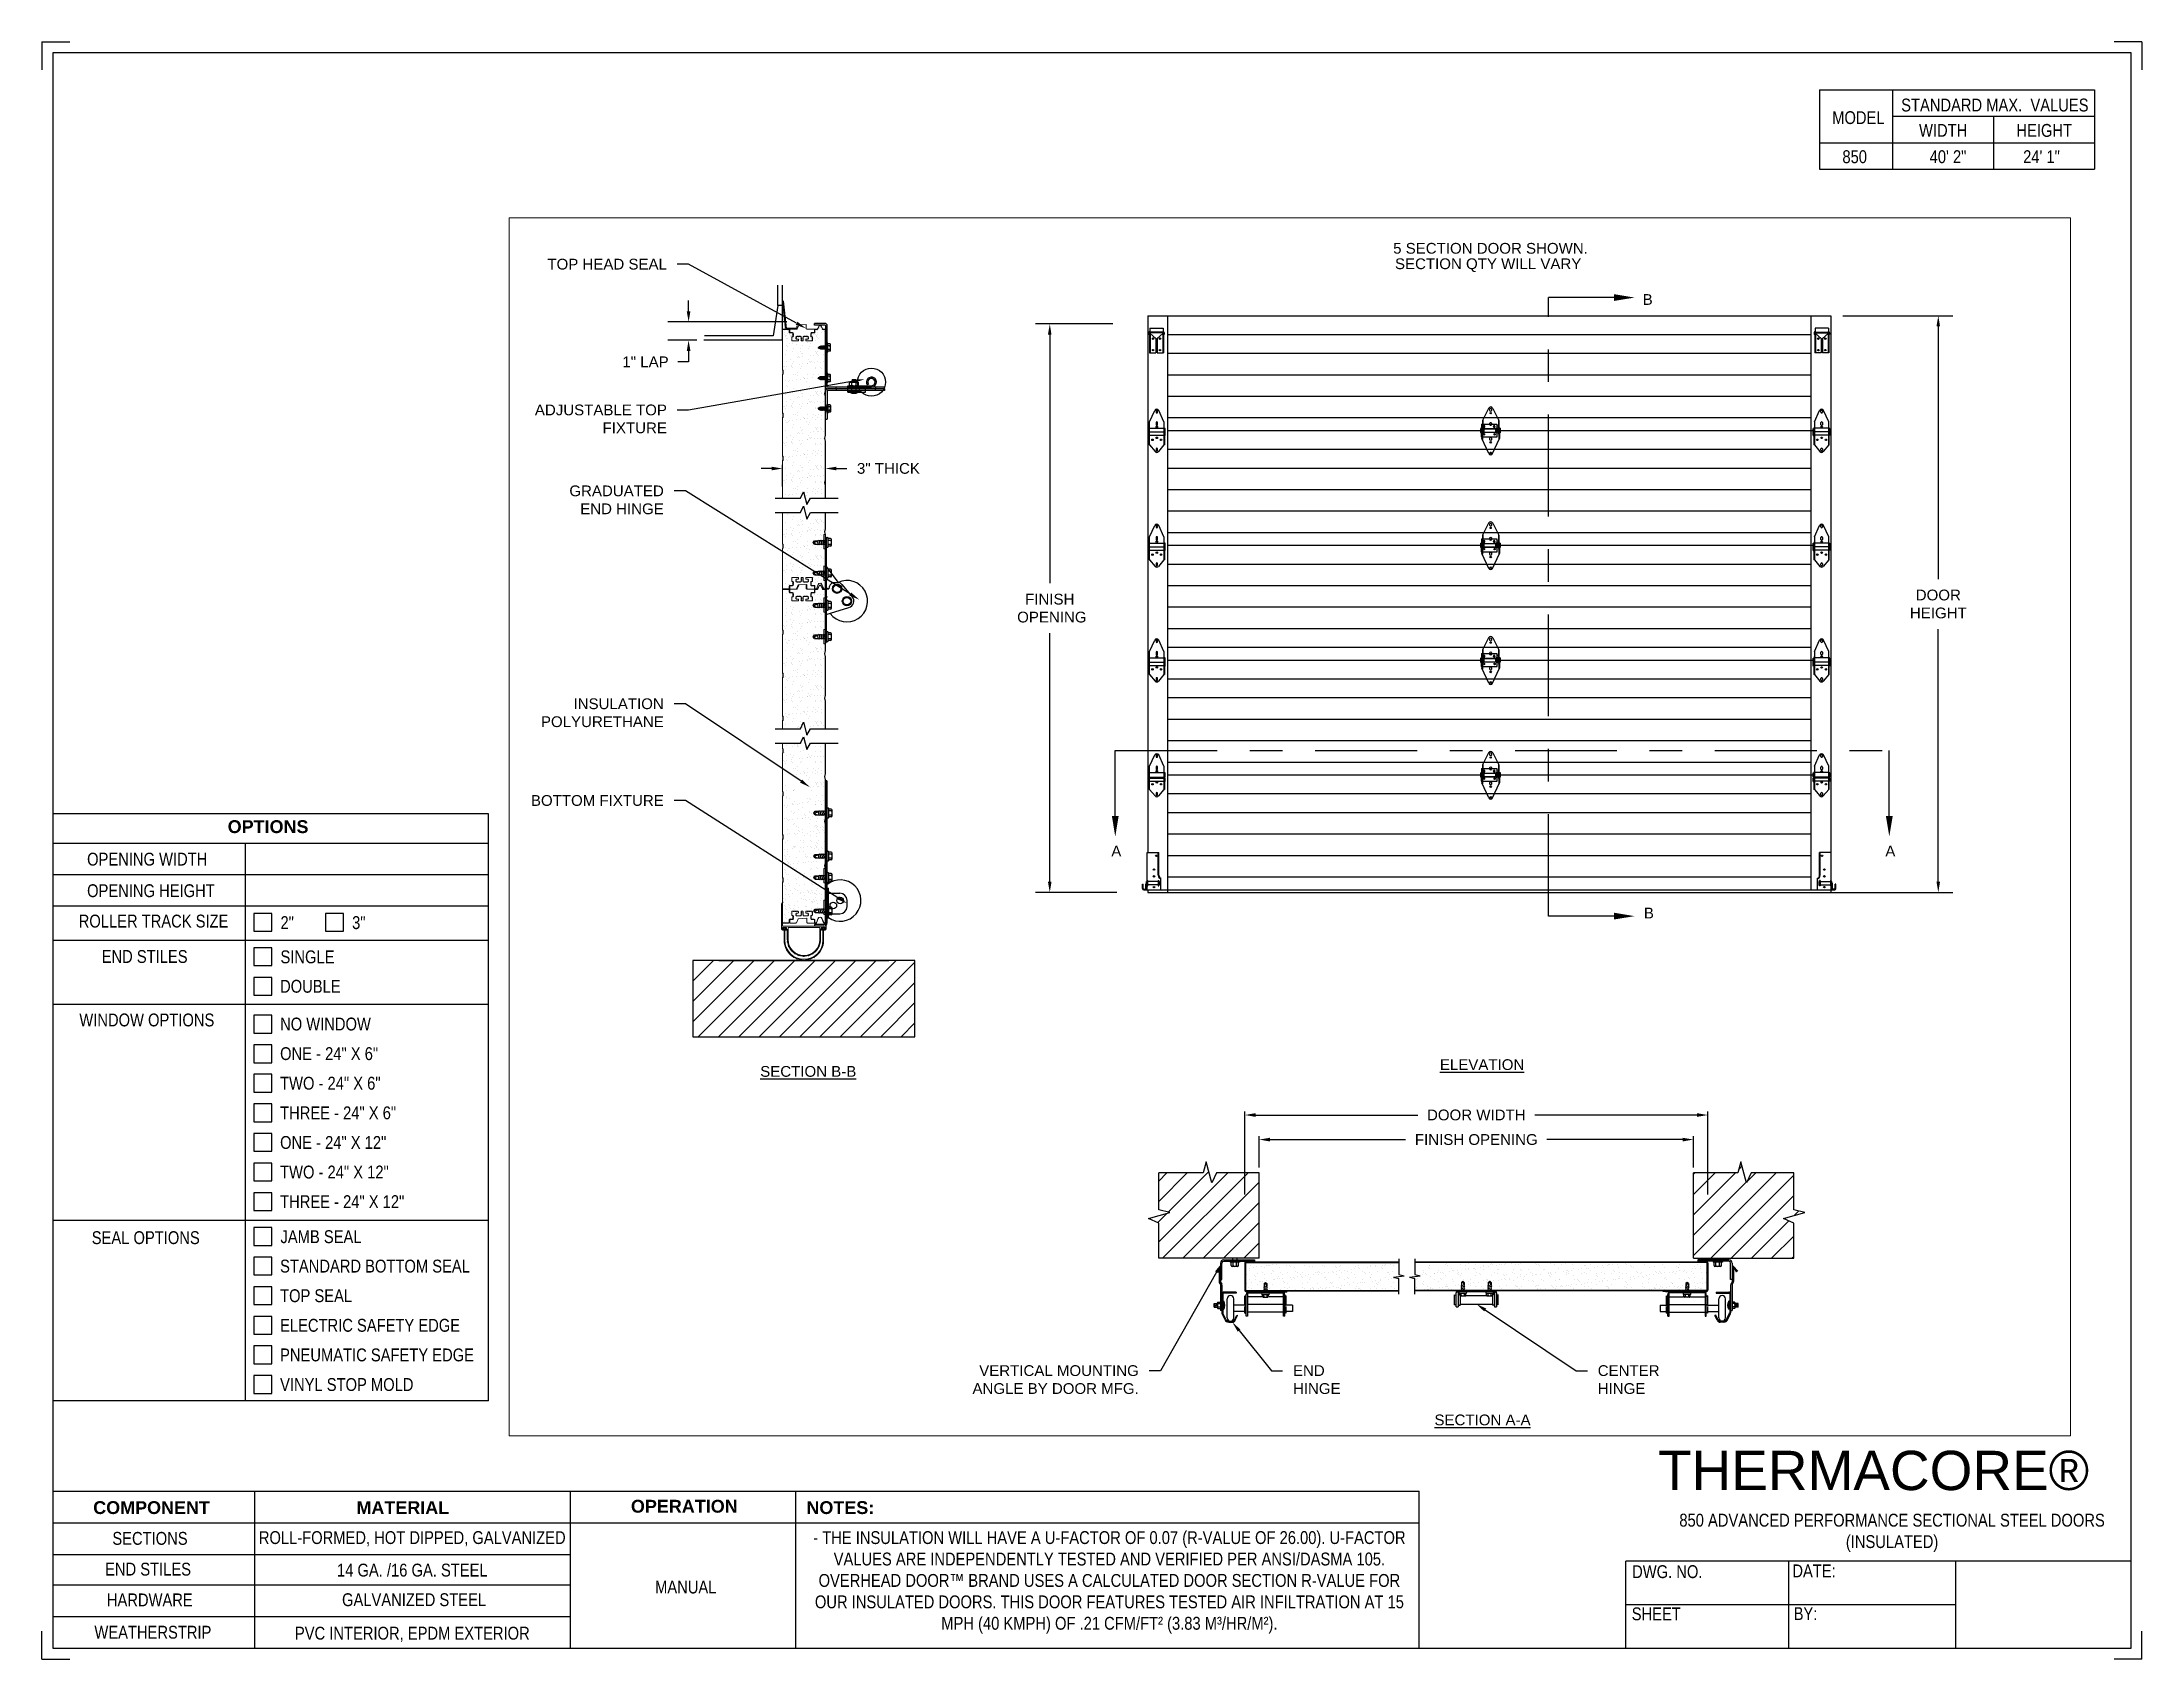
# Paper-space layout '850 MANUAL' of a CAD drawing. Header units: inches. Extents: x 0.1 to 10.9, y 0.1 to 8.4.
# The model-space entities are those that its viewports show. They can reach past a viewport. Long polylines and large blocks are cut down to what shows.
import ezdxf
from ezdxf import colors
from ezdxf.entities.mleader import LeaderData, LeaderLine
from ezdxf.math import Vec2, Vec3

# ---------------------------------------------------------------- set-up
doc = ezdxf.new("R2010")
doc.units = ezdxf.units.IN
doc.header["$LTSCALE"] = 0.25
doc.header["$MEASUREMENT"] = 0
doc.linetypes.add('CENTER', pattern=[2, 1.25, -0.25, 0.25, -0.25])
doc.linetypes.add('HIDDEN', pattern=[0.375, 0.25, -0.125])
for name, color, linetype in [('850', 7, 'Continuous'), ('ANNOTATIONS', 1, 'Continuous'), ('SECTION CUTS', 6, 'CENTER'), ('TITLE BLOCK', 7, 'Continuous')]:
    doc.layers.add(name, color=color, linetype=linetype)
doc.styles.add('ARIAL', font='arial.ttf', dxfattribs={"height": 0.09375})
doc.styles.add('CADdetails-DIMENSIONS', font='ARIALN.TTF', dxfattribs={"height": 2.38})
doc.styles.get("Standard").update_dxf_attribs({"font": 'romans.shx'})
doc.dimstyles.new('DIMSTYLE_5', dxfattribs={"dimtxt": 0.0625, "dimasz": 0.15, "dimexe": 0.18, "dimexo": 0.0625, "dimgap": 0.09, "dimtad": 0, "dimtih": 1, "dimtoh": 1, "dimdec": 5, "dimlfac": 8, "dimzin": 4, "dimdsep": 46, "dimtxsty": 'Standard', "dimcen": 0.09, "dimadec": 0, "dimazin": 0, "dimtp": 0.03125, "dimtm": 0.03125, "dimtfac": 1, "dimtdec": 5, "dimtofl": 0, "dimtmove": 0, "dimatfit": 3, "dimfxl": 1, "dimtolj": 1, "dimtzin": 4, "dimarcsym": 0})
doc.dimstyles.new('STANDARD$0', dxfattribs={"dimtxt": 0.09375, "dimasz": 0.09375, "dimexe": 0.03125, "dimexo": 0.046875, "dimgap": 0.09, "dimtad": 0, "dimtih": 1, "dimtoh": 1, "dimdec": 4, "dimzin": 0, "dimdsep": 46, "dimtxsty": 'ARIAL', "dimcen": 0.09, "dimadec": 0, "dimazin": 0, "dimtfac": 1, "dimtdec": 4, "dimtofl": 0, "dimtmove": 0, "dimatfit": 1, "dimfxl": 1, "dimtolj": 1, "dimtzin": 0, "dimarcsym": 0})

psp = doc.layouts.new('850 MANUAL')

# ---------------------------------------------------------------- texts
at = {"layer": 'TITLE BLOCK', "attachment_point": 2, "style": 'CADdetails-DIMENSIONS'}
for s, width, insert, char_height in [('MODEL', 0.28815, (9.45, 8.068), 0.0664), ('STANDARD MAX.  VALUES', 1.75949, (10.155, 8.133), 0.06641), ('WIDTH', 0.42908, (9.888, 8.002), 0.0664), ('HEIGHT', 0.42908, (10.41, 8.002), 0.0664), ('850', 0.29952, (9.431, 7.866), 0.0664)]:
    psp.add_mtext_dynamic_manual_height_columns(s, width=width, gutter_width=1.363, heights=[0], dxfattribs=dict(at, insert=insert, char_height=char_height))
at = {"layer": 'TITLE BLOCK', "style": 'CADdetails-DIMENSIONS'}
for s, insert, char_height, width, attachment_point in [('40\' 2"', (9.913, 7.866), 0.0664, 1.75949, 2), ('24\' 1"', (10.396, 7.866), 0.0664, 1.75949, 2), ('{\\fArial|b1|i0|c0|p34;OPTIONS}', (1.235, 4.404), 0.06641, 1.75949, 2), ('OPENING WIDTH', (0.3, 4.236), 0.06641, 1.30693, 1), ('OPENING HEIGHT', (0.3, 4.073), 0.06641, 1.30693, 1), ('\\pi0.05563;ROLLER TRACK SIZE', (0.201, 3.916), 0.06641, 0.87483, 1), ('\\pt0.06641;2"', (1.299, 3.908), 0.06641, 1.23928, 1), ('\\pt0.06641;3"', (1.669, 3.908), 0.06641, 1.23928, 1), ('\\pi0.20734;END STILES', (0.168, 3.733), 0.06641, 0.84854, 1), ('\\pt0.06641;SINGLE', (1.299, 3.731), 0.06641, 1.23928, 1), ('DOUBLE', (1.297, 3.579), 0.0664, 1.53035, 1), ('WINDOW OPTIONS', (0.26, 3.405), 0.06641, 1.30693, 1), ('NO WINDOW', (1.297, 3.384), 0.0664, 1.53035, 1), ('ONE - 24" X 6"', (1.297, 3.231), 0.06641, 1.53035, 1), ('TWO - 24" X 6"', (1.297, 3.078), 0.06641, 1.53035, 1), ('THREE - 24" X 6"', (1.297, 2.925), 0.06641, 1.53035, 1), ('ONE - 24" X 12"', (1.297, 2.772), 0.06641, 1.53035, 1), ('TWO - 24" X 12"', (1.297, 2.619), 0.06641, 1.53035, 1), ('THREE - 24" X 12"', (1.297, 2.466), 0.06641, 1.53035, 1), ('SEAL OPTIONS', (0.324, 2.28), 0.06641, 1.30693, 1), ('\\pt0.06641;JAMB SEAL', (1.299, 2.285), 0.06641, 1.23928, 1), ('STANDARD BOTTOM SEAL', (1.297, 2.133), 0.06641, 1.53035, 1), ('TOP SEAL', (1.297, 1.98), 0.0664, 1.53035, 1), ('ELECTRIC SAFETY EDGE', (1.297, 1.827), 0.06641, 1.53035, 1), ('PNEUMATIC SAFETY EDGE', (1.297, 1.674), 0.06641, 1.53035, 1), ('VINYL STOP MOLD', (1.297, 1.521), 0.06641, 1.53035, 1), ('\\A1;{\\fArial|b0|i0|c0|p34;\\PTHERMACORE®}', (10.642, 1.484), 0.20312, 2.03069, 3), ('{\\fArial|b1|i0|c0|p34;COMPONENT}', (0.633, 0.885), 0.06641, 1.75949, 2), ('{\\fArial|b1|i0|c0|p34;MATERIAL}', (1.931, 0.885), 0.06641, 1.75949, 2), ('{\\fArial|b1|i0|c0|p34;OPERATION}', (3.385, 0.892), 0.06641, 1.75949, 2), ('{\\fArial|b1|i0|c0|p34;NOTES:}', (4.191, 0.885), 0.06641, 1.75949, 2), ('850 ADVANCED PERFORMANCE SECTIONAL STEEL DOORS \\P(INSULATED)', (9.624, 0.82), 0.06641, 2.79915, 2), ('SECTIONS', (0.625, 0.726), 0.0664, 1.75949, 2), (' ROLL-FORMED, HOT DIPPED, GALVANIZED', (1.969, 0.73), 0.06641, 1.75949, 2), ('- THE INSULATION WILL HAVE A U-FACTOR OF 0.07 (R-VALUE OF 26.00). U-FACTOR VALUES ARE INDEPENDENTLY TESTED AND VERIFIED PER ANSI/DASMA 105. OVERHEAD DOOR™ BRAND USES A CALCULATED DOOR SECTION R-VALUE FOR OUR INSULATED DOORS. THIS DOOR FEATURES TESTED AIR INFILTRATION AT 15 MPH (40 KMPH) OF .21 CFM/FT² (3.83 M³/HR/M²).', (5.581, 0.73), 0.066406, 3.14063, 2), ('END STILES', (0.615, 0.567), 0.0664, 1.75949, 2), ('14 GA. /16 GA. STEEL', (1.98, 0.562), 0.06641, 1.75949, 2), ('DWG. NO.', (8.463, 0.554), 0.0664, 1.75949, 2), ('DATE:', (9.221, 0.558), 0.0664, 1.75949, 2), ('\\P\\P MANUAL', (3.382, 0.696), 0.0664, 1.04738, 2), ('HARDWARE', (0.624, 0.408), 0.0664, 1.75949, 2), ('GALVANIZED STEEL', (1.989, 0.409), 0.06641, 1.75949, 2), ('SHEET', (8.406, 0.336), 0.0664, 1.75949, 2), ('BY:', (9.177, 0.337), 0.0664, 1.75949, 2), ('WEATHERSTRIP', (0.64, 0.241), 0.06641, 1.75949, 2), ('PVC INTERIOR, EPDM EXTERIOR', (1.98, 0.236), 0.06641, 1.75949, 2)]:
    psp.add_mtext(s, dxfattribs=dict(at, insert=insert, char_height=char_height, width=width, attachment_point=attachment_point))

msp = doc.modelspace()

# ---------------------------------------------------------------- texts
at = {"layer": 'ANNOTATIONS', "insert": (177.25307, 245.9618), "char_height": 0.09375, "width": 6.6097632, "attachment_point": 1, "line_spacing_factor": 0.86134, "style": 'ARIAL'}
msp.add_mtext('\\pi2.44466; 5 SECTION DOOR SHOWN.  \\P\\pi2.49691;SECTION QTY WILL VARY', dxfattribs=at)
at = {"layer": 'ANNOTATIONS', "char_height": 0.09375, "attachment_point": 2, "style": 'ARIAL'}
for s, insert, width in [('{\\LELEVATION}', (180.50836, 238.85097), 3.0834986), ('{\\LSECTION B-B}', (174.64097, 238.79179), 1.3823677), ('{\\LSECTION A-A}', (180.51216, 235.75603), 1.3823677)]:
    msp.add_mtext(s, dxfattribs=dict(at, insert=insert, width=width))
at = {"layer": 'SECTION CUTS', "style": 'ARIAL'}
for s, p in [('B', (181.90659, 245.4221)), ('A', (177.27979, 240.6172)), ('A', (184.01979, 240.6172)), ('B', (181.91727, 240.0775))]:
    msp.add_text(s, height=0.09375, dxfattribs=at).set_placement(p)

# ---------------------------------------------------------------- blocks, each defined once
blk = doc.blocks.new('*D1')
at = {"layer": 'ANNOTATIONS', "color": 0, "lineweight": -2, "transparency": 16777216}
for p, q in [((178.567, 237.909), (178.567, 238.182)), ((178.661, 238.151), (179.842, 238.151)), ((182.255, 238.151), (181.073, 238.151)), ((182.348, 237.909), (182.348, 238.182))]:
    blk.add_line(p, q, dxfattribs=at)
at = {"layer": 'ANNOTATIONS', "color": 0, "transparency": 16777216}
for points in [[(178.661, 238.167), (178.661, 238.135), (178.567, 238.151)], [(182.255, 238.167), (182.255, 238.135), (182.348, 238.151)]]:
    blk.add_solid(points, dxfattribs=at)
at = {"layer": 'defpoints', "color": 0, "transparency": 16777216}
for p in [(182.348, 238.151), (178.567, 237.862), (182.348, 237.862)]:
    blk.add_point(p, dxfattribs=at)
at = {"layer": 'ANNOTATIONS', "color": 0, "transparency": 16777216, "insert": (180.458, 238.151), "char_height": 0.09375, "attachment_point": 5, "style": 'ARIAL'}
blk.add_mtext('\\A1;FINISH OPENING', dxfattribs=at)
blk = doc.blocks.new('*D2')
at = {"layer": 'ANNOTATIONS', "color": 0, "lineweight": -2, "transparency": 16777216}
for p, q in [((178.442, 237.674), (178.442, 238.396)), ((178.536, 238.365), (179.949, 238.365)), ((182.38, 238.365), (180.967, 238.365)), ((182.473, 237.674), (182.473, 238.396))]:
    blk.add_line(p, q, dxfattribs=at)
at = {"layer": 'ANNOTATIONS', "color": 0, "transparency": 16777216}
for points in [[(178.536, 238.381), (178.536, 238.349), (178.442, 238.365)], [(182.38, 238.381), (182.38, 238.349), (182.473, 238.365)]]:
    blk.add_solid(points, dxfattribs=at)
at = {"layer": 'defpoints', "color": 0, "transparency": 16777216}
for p in [(178.442, 238.365), (178.442, 237.627), (182.473, 237.627)]:
    blk.add_point(p, dxfattribs=at)
at = {"layer": 'ANNOTATIONS', "color": 0, "transparency": 16777216, "insert": (180.458, 238.365), "char_height": 0.09375, "attachment_point": 5, "style": 'ARIAL'}
blk.add_mtext('\\A1;DOOR WIDTH', dxfattribs=at)
blk = doc.blocks.new('*X3')
at = {"color": 0}
for p, q in [((5.444, 3.306), (5.444, 3.306)), ((5.47, 3.308), (5.47, 3.308)), ((5.485, 3.331), (5.485, 3.331)), ((5.512, 3.315), (5.512, 3.315)), ((5.538, 3.318), (5.538, 3.318)), ((5.579, 3.324), (5.579, 3.324)), ((5.605, 3.313), (5.605, 3.313)), ((5.621, 3.329), (5.621, 3.329)), ((5.641, 3.331), (5.641, 3.331)), ((5.647, 3.333), (5.647, 3.333)), ((5.673, 3.336), (5.673, 3.336)), ((5.713, 3.341), (5.713, 3.341)), ((5.736, 3.315), (5.736, 3.315)), ((5.781, 3.35), (5.781, 3.35)), ((5.796, 3.331), (5.796, 3.331)), ((5.807, 3.354), (5.807, 3.354)), ((5.821, 3.327), (5.821, 3.327)), ((5.83, 3.319), (5.83, 3.319)), ((5.864, 3.314), (5.864, 3.314)), ((5.952, 3.331), (5.952, 3.331)), ((5.999, 3.319), (5.999, 3.319)), ((6.024, 3.323), (6.024, 3.323)), ((6.108, 3.332), (6.108, 3.332)), ((6.13, 3.321), (6.13, 3.321)), ((6.224, 3.321), (6.224, 3.321)), ((6.233, 3.313), (6.233, 3.313)), ((6.258, 3.32), (6.258, 3.32)), ((6.263, 3.332), (6.263, 3.332)), ((6.366, 3.298), (6.366, 3.298)), ((6.384, 3.357), (6.384, 3.357)), ((6.392, 3.301), (6.392, 3.301)), ((6.393, 3.325), (6.393, 3.325)), ((6.419, 3.332), (6.419, 3.332)), ((6.427, 3.317), (6.427, 3.317)), ((6.433, 3.307), (6.433, 3.307)), ((6.5, 3.315), (6.5, 3.315)), ((6.524, 3.327), (6.524, 3.327)), ((6.526, 3.319), (6.526, 3.319)), ((6.567, 3.324), (6.567, 3.324)), ((6.575, 3.333), (6.575, 3.333)), ((6.627, 3.315), (6.627, 3.315)), ((6.635, 3.333), (6.635, 3.333)), ((6.636, 3.306), (6.636, 3.306)), ((6.651, 3.326), (6.651, 3.326)), ((6.661, 3.337), (6.661, 3.337)), ((6.702, 3.342), (6.702, 3.342)), ((6.731, 3.333), (6.731, 3.333)), ((6.77, 3.351), (6.77, 3.351)), ((5.449, 3.254), (5.449, 3.254)), ((5.45, 3.177), (5.45, 3.177)), ((5.469, 3.142), (5.469, 3.142)), ((5.471, 3.285), (5.471, 3.285)), ((5.473, 3.212), (5.473, 3.212)), ((5.476, 3.116), (5.476, 3.116)), ((5.49, 3.183), (5.49, 3.183)), ((5.49, 3.129), (5.49, 3.129)), ((5.52, 3.239), (5.52, 3.239)), ((5.525, 3.205), (5.525, 3.205)), ((5.53, 3.231), (5.53, 3.231)), ((5.541, 3.264), (5.541, 3.264)), ((5.544, 3.167), (5.544, 3.167)), ((5.558, 3.191), (5.558, 3.191)), ((5.573, 3.191), (5.573, 3.191)), ((5.584, 3.267), (5.584, 3.267)), ((5.584, 3.195), (5.584, 3.195)), ((5.605, 3.254), (5.605, 3.254)), ((5.608, 3.217), (5.608, 3.217)), ((5.625, 3.2), (5.625, 3.2)), ((5.632, 3.137), (5.632, 3.137)), ((5.645, 3.129), (5.645, 3.129)), ((5.668, 3.263), (5.668, 3.263)), ((5.671, 3.283), (5.671, 3.283)), ((5.672, 3.167), (5.672, 3.167)), ((5.68, 3.275), (5.68, 3.275)), ((5.681, 3.206), (5.681, 3.206)), ((5.693, 3.209), (5.693, 3.209)), ((5.719, 3.213), (5.719, 3.213)), ((5.723, 3.235), (5.723, 3.235)), ((5.739, 3.219), (5.739, 3.219)), ((5.74, 3.268), (5.74, 3.268)), ((5.742, 3.122), (5.742, 3.122)), ((5.76, 3.218), (5.76, 3.218)), ((5.761, 3.254), (5.761, 3.254)), ((5.773, 3.189), (5.773, 3.189)), ((5.78, 3.143), (5.78, 3.143)), ((5.782, 3.181), (5.782, 3.181)), ((5.801, 3.129), (5.801, 3.129)), ((5.803, 3.268), (5.803, 3.268)), ((5.807, 3.172), (5.807, 3.172)), ((5.826, 3.141), (5.826, 3.141)), ((5.828, 3.227), (5.828, 3.227)), ((5.837, 3.206), (5.837, 3.206)), ((5.854, 3.23), (5.854, 3.23)), ((5.867, 3.218), (5.867, 3.218)), ((5.87, 3.122), (5.87, 3.122)), ((5.874, 3.279), (5.874, 3.279)), ((5.894, 3.236), (5.894, 3.236)), ((5.895, 3.268), (5.895, 3.268)), ((5.916, 3.255), (5.916, 3.255)), ((5.923, 3.233), (5.923, 3.233)), ((5.933, 3.225), (5.933, 3.225)), ((5.934, 3.27), (5.934, 3.27)), ((5.936, 3.143), (5.936, 3.143)), ((5.938, 3.173), (5.938, 3.173)), ((5.94, 3.112), (5.94, 3.112)), ((5.957, 3.129), (5.957, 3.129)), ((5.962, 3.245), (5.962, 3.245)), ((5.976, 3.185), (5.976, 3.185)), ((5.988, 3.248), (5.988, 3.248)), ((5.992, 3.206), (5.992, 3.206)), ((6.002, 3.223), (6.002, 3.223)), ((6.005, 3.127), (6.005, 3.127)), ((6.008, 3.121), (6.008, 3.121)), ((6.026, 3.139), (6.026, 3.139)), ((6.029, 3.253), (6.029, 3.253)), ((6.034, 3.125), (6.034, 3.125)), ((6.035, 3.131), (6.035, 3.131)), ((6.051, 3.268), (6.051, 3.268)), ((6.062, 3.269), (6.062, 3.269)), ((6.065, 3.173), (6.065, 3.173)), ((6.072, 3.255), (6.072, 3.255)), ((6.074, 3.277), (6.074, 3.277)), ((6.075, 3.13), (6.075, 3.13)), ((6.083, 3.269), (6.083, 3.269)), ((6.091, 3.143), (6.091, 3.143)), ((6.097, 3.262), (6.097, 3.262)), ((6.113, 3.13), (6.113, 3.13)), ((6.123, 3.266), (6.123, 3.266)), ((6.126, 3.229), (6.126, 3.229)), ((6.133, 3.225), (6.133, 3.225)), ((6.136, 3.128), (6.136, 3.128)), ((6.143, 3.139), (6.143, 3.139)), ((6.148, 3.207), (6.148, 3.207)), ((6.163, 3.271), (6.163, 3.271)), ((6.169, 3.142), (6.169, 3.142)), ((6.176, 3.183), (6.176, 3.183)), ((6.185, 3.175), (6.185, 3.175)), ((6.197, 3.274), (6.197, 3.274)), ((6.2, 3.178), (6.2, 3.178)), ((6.207, 3.269), (6.207, 3.269)), ((6.209, 3.148), (6.209, 3.148)), ((6.228, 3.255), (6.228, 3.255)), ((6.229, 3.135), (6.229, 3.135)), ((6.231, 3.28), (6.231, 3.28)), ((6.247, 3.143), (6.247, 3.143)), ((6.257, 3.283), (6.257, 3.283)), ((6.261, 3.224), (6.261, 3.224)), ((6.264, 3.128), (6.264, 3.128)), ((6.268, 3.13), (6.268, 3.13)), ((6.277, 3.273), (6.277, 3.273)), ((6.277, 3.157), (6.277, 3.157)), ((6.298, 3.289), (6.298, 3.289)), ((6.303, 3.16), (6.303, 3.16)), ((6.304, 3.207), (6.304, 3.207)), ((6.327, 3.227), (6.327, 3.227)), ((6.328, 3.276), (6.328, 3.276)), ((6.331, 3.179), (6.331, 3.179)), ((6.336, 3.219), (6.336, 3.219)), ((6.344, 3.165), (6.344, 3.165)), ((6.363, 3.269), (6.363, 3.269)), ((6.379, 3.179), (6.379, 3.179)), ((6.384, 3.255), (6.384, 3.255)), ((6.396, 3.229), (6.396, 3.229)), ((6.399, 3.132), (6.399, 3.132)), ((6.403, 3.144), (6.403, 3.144)), ((6.412, 3.174), (6.412, 3.174)), ((6.424, 3.13), (6.424, 3.13)), ((6.429, 3.133), (6.429, 3.133)), ((6.438, 3.178), (6.438, 3.178)), ((6.438, 3.125), (6.438, 3.125)), ((6.456, 3.275), (6.456, 3.275)), ((6.459, 3.179), (6.459, 3.179)), ((6.46, 3.207), (6.46, 3.207)), ((6.477, 3.271), (6.477, 3.271)), ((6.479, 3.183), (6.479, 3.183)), ((6.486, 3.263), (6.486, 3.263)), ((6.518, 3.269), (6.518, 3.269)), ((6.527, 3.23), (6.527, 3.23)), ((6.53, 3.223), (6.53, 3.223)), ((6.53, 3.134), (6.53, 3.134)), ((6.539, 3.256), (6.539, 3.256)), ((6.547, 3.192), (6.547, 3.192)), ((6.559, 3.144), (6.559, 3.144)), ((6.573, 3.196), (6.573, 3.196)), ((6.579, 3.177), (6.579, 3.177)), ((6.58, 3.131), (6.58, 3.131)), ((6.589, 3.169), (6.589, 3.169)), ((6.591, 3.28), (6.591, 3.28)), ((6.594, 3.184), (6.594, 3.184)), ((6.613, 3.201), (6.613, 3.201)), ((6.615, 3.207), (6.615, 3.207)), ((6.632, 3.129), (6.632, 3.129)), ((6.655, 3.23), (6.655, 3.23)), ((6.658, 3.134), (6.658, 3.134)), ((6.674, 3.269), (6.674, 3.269)), ((6.68, 3.267), (6.68, 3.267)), ((6.681, 3.21), (6.681, 3.21)), ((6.695, 3.256), (6.695, 3.256)), ((6.707, 3.213), (6.707, 3.213)), ((6.714, 3.144), (6.714, 3.144)), ((6.722, 3.282), (6.722, 3.282)), ((6.725, 3.185), (6.725, 3.185)), ((6.73, 3.221), (6.73, 3.221)), ((6.735, 3.131), (6.735, 3.131)), ((6.739, 3.213), (6.739, 3.213)), ((6.748, 3.219), (6.748, 3.219)), ((6.771, 3.208), (6.771, 3.208))]:
    blk.add_line(p, q, dxfattribs=at)
blk = doc.blocks.new('*X4')
at = {"color": 0}
for p, q in [((6.917, 3.333), (6.917, 3.333)), ((6.98, 3.354), (6.98, 3.354)), ((7.03, 3.309), (7.03, 3.309)), ((7.039, 3.3), (7.039, 3.3)), ((7.042, 3.333), (7.042, 3.333)), ((7.045, 3.332), (7.045, 3.332)), ((7.18, 3.337), (7.18, 3.337)), ((7.181, 3.353), (7.181, 3.353)), ((7.19, 3.344), (7.19, 3.344)), ((7.198, 3.334), (7.198, 3.334)), ((7.233, 3.304), (7.233, 3.304)), ((7.311, 3.339), (7.311, 3.339)), ((7.353, 3.334), (7.353, 3.334)), ((7.354, 3.298), (7.354, 3.298)), ((7.379, 3.292), (7.379, 3.292)), ((7.38, 3.302), (7.38, 3.302)), ((7.384, 3.348), (7.384, 3.348)), ((7.421, 3.307), (7.421, 3.307)), ((7.433, 3.303), (7.433, 3.303)), ((7.439, 3.338), (7.439, 3.338)), ((7.443, 3.294), (7.443, 3.294)), ((7.489, 3.316), (7.489, 3.316)), ((7.509, 3.334), (7.509, 3.334)), ((7.51, 3.293), (7.51, 3.293)), ((7.515, 3.32), (7.515, 3.32)), ((7.555, 3.325), (7.555, 3.325)), ((7.574, 3.343), (7.574, 3.343)), ((7.584, 3.347), (7.584, 3.347)), ((7.593, 3.338), (7.593, 3.338)), ((7.623, 3.334), (7.623, 3.334)), ((7.636, 3.298), (7.636, 3.298)), ((7.638, 3.293), (7.638, 3.293)), ((7.649, 3.337), (7.649, 3.337)), ((7.665, 3.335), (7.665, 3.335)), ((7.69, 3.343), (7.69, 3.343)), ((7.705, 3.345), (7.705, 3.345)), ((7.758, 3.352), (7.758, 3.352)), ((7.773, 3.298), (7.773, 3.298)), ((7.784, 3.355), (7.784, 3.355)), ((7.787, 3.342), (7.787, 3.342)), ((7.82, 3.335), (7.82, 3.335)), ((7.833, 3.344), (7.833, 3.344)), ((7.836, 3.297), (7.836, 3.297)), ((7.904, 3.299), (7.904, 3.299)), ((7.968, 3.349), (7.968, 3.349)), ((7.976, 3.335), (7.976, 3.335)), ((7.987, 3.34), (7.987, 3.34)), ((7.996, 3.332), (7.996, 3.332)), ((8.031, 3.299), (8.031, 3.299)), ((8.039, 3.292), (8.039, 3.292)), ((8.099, 3.35), (8.099, 3.35)), ((8.132, 3.335), (8.132, 3.335)), ((8.166, 3.304), (8.166, 3.304)), ((8.19, 3.336), (8.19, 3.336)), ((8.227, 3.35), (8.227, 3.35)), ((8.288, 3.336), (8.288, 3.336)), ((8.297, 3.305), (8.297, 3.305)), ((8.342, 3.299), (8.342, 3.299)), ((8.362, 3.355), (8.362, 3.355)), ((8.368, 3.302), (8.368, 3.302)), ((8.39, 3.334), (8.39, 3.334)), ((8.399, 3.326), (8.399, 3.326)), ((8.409, 3.308), (8.409, 3.308)), ((8.425, 3.305), (8.425, 3.305)), ((8.443, 3.336), (8.443, 3.336)), ((8.477, 3.317), (8.477, 3.317)), ((8.503, 3.32), (8.503, 3.32)), ((8.544, 3.326), (8.544, 3.326)), ((8.56, 3.31), (8.56, 3.31)), ((8.593, 3.33), (8.593, 3.33)), ((8.599, 3.336), (8.599, 3.336)), ((8.611, 3.335), (8.611, 3.335)), ((8.638, 3.338), (8.638, 3.338)), ((8.678, 3.343), (8.678, 3.343)), ((8.691, 3.311), (8.691, 3.311)), ((8.746, 3.352), (8.746, 3.352)), ((8.755, 3.337), (8.755, 3.337)), ((8.793, 3.328), (8.793, 3.328)), ((8.802, 3.32), (8.802, 3.32)), ((8.819, 3.311), (8.819, 3.311)), ((8.91, 3.337), (8.91, 3.337)), ((8.954, 3.315), (8.954, 3.315)), ((8.996, 3.324), (8.996, 3.324)), ((9.066, 3.337), (9.066, 3.337)), ((9.085, 3.317), (9.085, 3.317)), ((9.196, 3.322), (9.196, 3.322)), ((9.205, 3.314), (9.205, 3.314)), ((9.213, 3.317), (9.213, 3.317)), ((9.222, 3.337), (9.222, 3.337)), ((9.331, 3.3), (9.331, 3.3)), ((9.348, 3.321), (9.348, 3.321)), ((9.357, 3.303), (9.357, 3.303)), ((9.378, 3.338), (9.378, 3.338)), ((9.397, 3.308), (9.397, 3.308)), ((9.399, 3.318), (9.399, 3.318)), ((6.924, 3.14), (6.924, 3.14)), ((6.927, 3.208), (6.927, 3.208)), ((6.929, 3.113), (6.929, 3.113)), ((6.933, 3.217), (6.933, 3.217)), ((6.95, 3.245), (6.95, 3.245)), ((6.976, 3.249), (6.976, 3.249)), ((6.982, 3.171), (6.982, 3.171)), ((6.985, 3.286), (6.985, 3.286)), ((6.985, 3.27), (6.985, 3.27)), ((6.988, 3.19), (6.988, 3.19)), ((6.992, 3.163), (6.992, 3.163)), ((6.996, 3.122), (6.996, 3.122)), ((7.006, 3.257), (7.006, 3.257)), ((7.017, 3.254), (7.017, 3.254)), ((7.022, 3.125), (7.022, 3.125)), ((7.026, 3.145), (7.026, 3.145)), ((7.035, 3.123), (7.035, 3.123)), ((7.047, 3.131), (7.047, 3.131)), ((7.048, 3.236), (7.048, 3.236)), ((7.052, 3.139), (7.052, 3.139)), ((7.063, 3.131), (7.063, 3.131)), ((7.082, 3.208), (7.082, 3.208)), ((7.083, 3.26), (7.083, 3.26)), ((7.085, 3.263), (7.085, 3.263)), ((7.111, 3.266), (7.111, 3.266)), ((7.116, 3.288), (7.116, 3.288)), ((7.119, 3.191), (7.119, 3.191)), ((7.131, 3.14), (7.131, 3.14)), ((7.133, 3.215), (7.133, 3.215)), ((7.141, 3.27), (7.141, 3.27)), ((7.142, 3.206), (7.142, 3.206)), ((7.152, 3.272), (7.152, 3.272)), ((7.157, 3.143), (7.157, 3.143)), ((7.162, 3.257), (7.162, 3.257)), ((7.181, 3.145), (7.181, 3.145)), ((7.183, 3.241), (7.183, 3.241)), ((7.185, 3.167), (7.185, 3.167)), ((7.187, 3.144), (7.187, 3.144)), ((7.198, 3.148), (7.198, 3.148)), ((7.203, 3.132), (7.203, 3.132)), ((7.219, 3.281), (7.219, 3.281)), ((7.235, 3.121), (7.235, 3.121)), ((7.238, 3.209), (7.238, 3.209)), ((7.244, 3.287), (7.244, 3.287)), ((7.244, 3.113), (7.244, 3.113)), ((7.246, 3.284), (7.246, 3.284)), ((7.247, 3.191), (7.247, 3.191)), ((7.266, 3.157), (7.266, 3.157)), ((7.283, 3.259), (7.283, 3.259)), ((7.286, 3.289), (7.286, 3.289)), ((7.292, 3.25), (7.292, 3.25)), ((7.292, 3.161), (7.292, 3.161)), ((7.297, 3.271), (7.297, 3.271)), ((7.314, 3.242), (7.314, 3.242)), ((7.318, 3.257), (7.318, 3.257)), ((7.336, 3.21), (7.336, 3.21)), ((7.358, 3.132), (7.358, 3.132)), ((7.382, 3.195), (7.382, 3.195)), ((7.385, 3.165), (7.385, 3.165)), ((7.394, 3.209), (7.394, 3.209)), ((7.395, 3.156), (7.395, 3.156)), ((7.4, 3.175), (7.4, 3.175)), ((7.426, 3.178), (7.426, 3.178)), ((7.438, 3.117), (7.438, 3.117)), ((7.442, 3.242), (7.442, 3.242)), ((7.445, 3.145), (7.445, 3.145)), ((7.452, 3.271), (7.452, 3.271)), ((7.467, 3.184), (7.467, 3.184)), ((7.474, 3.257), (7.474, 3.257)), ((7.486, 3.254), (7.486, 3.254)), ((7.493, 3.146), (7.493, 3.146)), ((7.513, 3.197), (7.513, 3.197)), ((7.514, 3.132), (7.514, 3.132)), ((7.535, 3.193), (7.535, 3.193)), ((7.536, 3.209), (7.536, 3.209)), ((7.545, 3.2), (7.545, 3.2)), ((7.549, 3.209), (7.549, 3.209)), ((7.561, 3.196), (7.561, 3.196)), ((7.577, 3.247), (7.577, 3.247)), ((7.589, 3.16), (7.589, 3.16)), ((7.601, 3.202), (7.601, 3.202)), ((7.608, 3.271), (7.608, 3.271)), ((7.629, 3.258), (7.629, 3.258)), ((7.638, 3.115), (7.638, 3.115)), ((7.641, 3.196), (7.641, 3.196)), ((7.649, 3.146), (7.649, 3.146)), ((7.669, 3.21), (7.669, 3.21)), ((7.67, 3.133), (7.67, 3.133)), ((7.686, 3.253), (7.686, 3.253)), ((7.695, 3.244), (7.695, 3.244)), ((7.695, 3.214), (7.695, 3.214)), ((7.705, 3.209), (7.705, 3.209)), ((7.708, 3.248), (7.708, 3.248)), ((7.711, 3.152), (7.711, 3.152)), ((7.736, 3.219), (7.736, 3.219)), ((7.739, 3.204), (7.739, 3.204)), ((7.764, 3.271), (7.764, 3.271)), ((7.776, 3.201), (7.776, 3.201)), ((7.785, 3.258), (7.785, 3.258)), ((7.789, 3.159), (7.789, 3.159)), ((7.798, 3.15), (7.798, 3.15)), ((7.804, 3.228), (7.804, 3.228)), ((7.804, 3.146), (7.804, 3.146)), ((7.825, 3.133), (7.825, 3.133)), ((7.83, 3.232), (7.83, 3.232)), ((7.836, 3.248), (7.836, 3.248)), ((7.839, 3.151), (7.839, 3.151)), ((7.846, 3.288), (7.846, 3.288)), ((7.861, 3.21), (7.861, 3.21)), ((7.871, 3.237), (7.871, 3.237)), ((7.889, 3.248), (7.889, 3.248)), ((7.907, 3.203), (7.907, 3.203)), ((7.917, 3.114), (7.917, 3.114)), ((7.92, 3.272), (7.92, 3.272)), ((7.939, 3.246), (7.939, 3.246)), ((7.939, 3.203), (7.939, 3.203)), ((7.941, 3.258), (7.941, 3.258)), ((7.948, 3.194), (7.948, 3.194)), ((7.96, 3.147), (7.96, 3.147)), ((7.965, 3.249), (7.965, 3.249)), ((7.971, 3.252), (7.971, 3.252)), ((7.974, 3.156), (7.974, 3.156)), ((7.981, 3.133), (7.981, 3.133)), ((7.985, 3.123), (7.985, 3.123)), ((7.992, 3.154), (7.992, 3.154)), ((8.005, 3.255), (8.005, 3.255)), ((8.011, 3.126), (8.011, 3.126)), ((8.017, 3.21), (8.017, 3.21)), ((8.035, 3.202), (8.035, 3.202)), ((8.051, 3.131), (8.051, 3.131)), ((8.073, 3.264), (8.073, 3.264)), ((8.075, 3.272), (8.075, 3.272)), ((8.089, 3.246), (8.089, 3.246)), ((8.096, 3.259), (8.096, 3.259)), ((8.098, 3.238), (8.098, 3.238)), ((8.099, 3.267), (8.099, 3.267)), ((8.102, 3.254), (8.102, 3.254)), ((8.105, 3.158), (8.105, 3.158)), ((8.116, 3.147), (8.116, 3.147)), ((8.119, 3.14), (8.119, 3.14)), ((8.137, 3.133), (8.137, 3.133)), ((8.14, 3.272), (8.14, 3.272)), ((8.142, 3.198), (8.142, 3.198)), ((8.145, 3.144), (8.145, 3.144)), ((8.17, 3.207), (8.17, 3.207)), ((8.172, 3.21), (8.172, 3.21)), ((8.186, 3.149), (8.186, 3.149)), ((8.192, 3.153), (8.192, 3.153)), ((8.201, 3.144), (8.201, 3.144)), ((8.208, 3.281), (8.208, 3.281)), ((8.23, 3.254), (8.23, 3.254)), ((8.231, 3.272), (8.231, 3.272)), ((8.233, 3.157), (8.233, 3.157)), ((8.234, 3.285), (8.234, 3.285)), ((8.24, 3.29), (8.24, 3.29)), ((8.249, 3.282), (8.249, 3.282)), ((8.252, 3.259), (8.252, 3.259)), ((8.254, 3.158), (8.254, 3.158)), ((8.271, 3.147), (8.271, 3.147)), ((8.274, 3.29), (8.274, 3.29)), ((8.28, 3.161), (8.28, 3.161)), ((8.292, 3.242), (8.292, 3.242)), ((8.292, 3.134), (8.292, 3.134)), ((8.3, 3.209), (8.3, 3.209)), ((8.304, 3.113), (8.304, 3.113)), ((8.32, 3.167), (8.32, 3.167)), ((8.328, 3.211), (8.328, 3.211)), ((8.342, 3.196), (8.342, 3.196)), ((8.351, 3.188), (8.351, 3.188)), ((8.365, 3.258), (8.365, 3.258)), ((8.368, 3.162), (8.368, 3.162)), ((8.387, 3.273), (8.387, 3.273)), ((8.388, 3.176), (8.388, 3.176)), ((8.395, 3.148), (8.395, 3.148)), ((8.408, 3.259), (8.408, 3.259)), ((8.414, 3.179), (8.414, 3.179)), ((8.427, 3.147), (8.427, 3.147)), ((8.428, 3.208), (8.428, 3.208)), ((8.432, 3.112), (8.432, 3.112)), ((8.443, 3.286), (8.443, 3.286)), ((8.448, 3.134), (8.448, 3.134)), ((8.455, 3.184), (8.455, 3.184)), ((8.484, 3.211), (8.484, 3.211)), ((8.492, 3.24), (8.492, 3.24)), ((8.496, 3.26), (8.496, 3.26)), ((8.499, 3.164), (8.499, 3.164)), ((8.502, 3.232), (8.502, 3.232)), ((8.523, 3.193), (8.523, 3.193)), ((8.542, 3.273), (8.542, 3.273)), ((8.545, 3.192), (8.545, 3.192)), ((8.549, 3.197), (8.549, 3.197)), ((8.563, 3.213), (8.563, 3.213)), ((8.564, 3.259), (8.564, 3.259)), ((8.567, 3.117), (8.567, 3.117)), ((8.583, 3.148), (8.583, 3.148)), ((8.59, 3.202), (8.59, 3.202)), ((8.595, 3.146), (8.595, 3.146)), ((8.604, 3.138), (8.604, 3.138)), ((8.604, 3.134), (8.604, 3.134)), ((8.624, 3.259), (8.624, 3.259)), ((8.627, 3.163), (8.627, 3.163)), ((8.639, 3.211), (8.639, 3.211)), ((8.643, 3.284), (8.643, 3.284)), ((8.652, 3.276), (8.652, 3.276)), ((8.658, 3.211), (8.658, 3.211)), ((8.684, 3.215), (8.684, 3.215)), ((8.694, 3.215), (8.694, 3.215)), ((8.695, 3.236), (8.695, 3.236)), ((8.697, 3.119), (8.697, 3.119)), ((8.698, 3.273), (8.698, 3.273)), ((8.719, 3.26), (8.719, 3.26)), ((8.724, 3.22), (8.724, 3.22)), ((8.739, 3.148), (8.739, 3.148)), ((8.745, 3.19), (8.745, 3.19)), ((8.754, 3.182), (8.754, 3.182)), ((8.759, 3.264), (8.759, 3.264)), ((8.76, 3.135), (8.76, 3.135)), ((8.762, 3.168), (8.762, 3.168)), ((8.792, 3.229), (8.792, 3.229)), ((8.795, 3.211), (8.795, 3.211)), ((8.798, 3.142), (8.798, 3.142)), ((8.818, 3.232), (8.818, 3.232)), ((8.822, 3.214), (8.822, 3.214)), ((8.825, 3.118), (8.825, 3.118)), ((8.846, 3.28), (8.846, 3.28)), ((8.854, 3.273), (8.854, 3.273)), ((8.859, 3.238), (8.859, 3.238)), ((8.875, 3.26), (8.875, 3.26)), ((8.89, 3.266), (8.89, 3.266)), ((8.893, 3.17), (8.893, 3.17)), ((8.894, 3.148), (8.894, 3.148)), ((8.895, 3.234), (8.895, 3.234)), ((8.905, 3.226), (8.905, 3.226)), ((8.905, 3.114), (8.905, 3.114)), ((8.915, 3.135), (8.915, 3.135)), ((8.927, 3.247), (8.927, 3.247)), ((8.948, 3.186), (8.948, 3.186)), ((8.951, 3.212), (8.951, 3.212)), ((8.953, 3.25), (8.953, 3.25)), ((8.957, 3.219), (8.957, 3.219)), ((8.96, 3.123), (8.96, 3.123)), ((8.973, 3.123), (8.973, 3.123)), ((8.993, 3.255), (8.993, 3.255)), ((8.998, 3.14), (8.998, 3.14)), ((8.999, 3.127), (8.999, 3.127)), ((9.007, 3.132), (9.007, 3.132)), ((9.01, 3.274), (9.01, 3.274)), ((9.018, 3.265), (9.018, 3.265)), ((9.021, 3.169), (9.021, 3.169)), ((9.031, 3.26), (9.031, 3.26)), ((9.04, 3.132), (9.04, 3.132)), ((9.046, 3.278), (9.046, 3.278)), ((9.05, 3.149), (9.05, 3.149)), ((9.055, 3.27), (9.055, 3.27)), ((9.061, 3.264), (9.061, 3.264)), ((9.071, 3.135), (9.071, 3.135)), ((9.087, 3.268), (9.087, 3.268)), ((9.088, 3.221), (9.088, 3.221)), ((9.091, 3.124), (9.091, 3.124)), ((9.098, 3.23), (9.098, 3.23)), ((9.107, 3.212), (9.107, 3.212)), ((9.107, 3.141), (9.107, 3.141)), ((9.128, 3.273), (9.128, 3.273)), ((9.133, 3.144), (9.133, 3.144)), ((9.148, 3.184), (9.148, 3.184)), ((9.153, 3.27), (9.153, 3.27)), ((9.156, 3.174), (9.156, 3.174)), ((9.157, 3.176), (9.157, 3.176)), ((9.165, 3.274), (9.165, 3.274)), ((9.174, 3.15), (9.174, 3.15)), ((9.186, 3.261), (9.186, 3.261)), ((9.196, 3.282), (9.196, 3.282)), ((9.201, 3.136), (9.201, 3.136)), ((9.206, 3.149), (9.206, 3.149)), ((9.216, 3.22), (9.216, 3.22)), ((9.219, 3.124), (9.219, 3.124)), ((9.222, 3.285), (9.222, 3.285)), ((9.227, 3.135), (9.227, 3.135)), ((9.242, 3.159), (9.242, 3.159)), ((9.249, 3.274), (9.249, 3.274)), ((9.262, 3.212), (9.262, 3.212)), ((9.263, 3.291), (9.263, 3.291)), ((9.283, 3.272), (9.283, 3.272)), ((9.298, 3.228), (9.298, 3.228)), ((9.308, 3.22), (9.308, 3.22)), ((9.309, 3.167), (9.309, 3.167)), ((9.321, 3.274), (9.321, 3.274)), ((9.342, 3.261), (9.342, 3.261)), ((9.351, 3.225), (9.351, 3.225)), ((9.351, 3.18), (9.351, 3.18)), ((9.354, 3.129), (9.354, 3.129)), ((9.361, 3.149), (9.361, 3.149)), ((9.377, 3.176), (9.377, 3.176)), ((9.382, 3.136), (9.382, 3.136)), ((9.401, 3.134), (9.401, 3.134)), ((9.403, 3.18), (9.403, 3.18)), ((9.41, 3.126), (9.41, 3.126)), ((9.411, 3.271), (9.411, 3.271)), ((9.415, 3.175), (9.415, 3.175)), ((9.418, 3.213), (9.418, 3.213)), ((9.443, 3.185), (9.443, 3.185)), ((9.449, 3.272), (9.449, 3.272))]:
    blk.add_line(p, q, dxfattribs=at)
blk = doc.blocks.new('*D5')
at = {"layer": 'ANNOTATIONS', "color": 0, "lineweight": -2, "transparency": 16777216}
for p, q in [((183.65, 245.328), (184.606, 245.328)), ((184.481, 245.234), (184.481, 243.033)), ((184.481, 240.397), (184.481, 242.598)), ((183.544, 240.304), (184.606, 240.304))]:
    blk.add_line(p, q, dxfattribs=at)
at = {"layer": 'ANNOTATIONS', "color": 0, "transparency": 16777216}
for points in [[(184.465, 245.234), (184.496, 245.234), (184.481, 245.328)], [(184.465, 240.397), (184.496, 240.397), (184.481, 240.304)]]:
    blk.add_solid(points, dxfattribs=at)
at = {"layer": 'defpoints', "color": 0, "transparency": 16777216}
for p in [(183.544, 245.328), (183.438, 240.304), (184.481, 240.304)]:
    blk.add_point(p, dxfattribs=at)
at = {"layer": 'ANNOTATIONS', "color": 0, "transparency": 16777216, "insert": (184.481, 242.816), "char_height": 0.0938, "attachment_point": 5, "style": 'ARIAL'}
blk.add_mtext('\\A1;DOOR\\PHEIGHT', dxfattribs=at)
blk = doc.blocks.new('*D6')
at = {"layer": 'ANNOTATIONS', "color": 0, "lineweight": -2, "transparency": 16777216}
for p, q in [((177.293, 245.256), (176.619, 245.256)), ((176.744, 245.163), (176.744, 242.997)), ((176.744, 240.397), (176.744, 242.563)), ((177.327, 240.304), (176.619, 240.304))]:
    blk.add_line(p, q, dxfattribs=at)
at = {"layer": 'ANNOTATIONS', "color": 0, "transparency": 16777216}
for points in [[(176.728, 245.163), (176.759, 245.163), (176.744, 245.256)], [(176.728, 240.397), (176.759, 240.397), (176.744, 240.304)]]:
    blk.add_solid(points, dxfattribs=at)
at = {"layer": 'defpoints', "color": 0, "transparency": 16777216}
for p in [(177.399, 245.256), (176.744, 240.304), (177.433, 240.304)]:
    blk.add_point(p, dxfattribs=at)
at = {"layer": 'ANNOTATIONS', "color": 0, "transparency": 16777216, "insert": (176.744, 242.78), "char_height": 0.0938, "attachment_point": 5, "style": 'ARIAL'}
blk.add_mtext('\\A1;FINISH\\P OPENING', dxfattribs=at)
blk = doc.blocks.new('*D7')
at = {"layer": 'ANNOTATIONS', "color": 0, "lineweight": -2, "transparency": 16777216}
for p, q in [((173.599, 245.367), (173.599, 245.461)), ((174.454, 245.273), (173.419, 245.273)), ((173.67, 245.114), (173.419, 245.114)), ((173.599, 244.926), (173.505, 244.926)), ((173.599, 245.02), (173.599, 244.926))]:
    blk.add_line(p, q, dxfattribs=at)
at = {"layer": 'ANNOTATIONS', "color": 0, "transparency": 16777216}
for points in [[(173.583, 245.367), (173.615, 245.367), (173.599, 245.273)], [(173.583, 245.02), (173.615, 245.02), (173.599, 245.114)]]:
    blk.add_solid(points, dxfattribs=at)
at = {"layer": 'defpoints', "color": 0, "transparency": 16777216}
for p in [(174.516, 245.273), (173.599, 245.114), (173.733, 245.114)]:
    blk.add_point(p, dxfattribs=at)
at = {"layer": 'ANNOTATIONS', "color": 0, "transparency": 16777216, "insert": (173.224, 244.926), "char_height": 0.0938, "attachment_point": 5, "style": 'ARIAL'}
blk.add_mtext('\\A1;1" LAP', dxfattribs=at)
blk = doc.blocks.new('*D8')
at = {"layer": 'ANNOTATIONS', "color": 0, "lineweight": -2, "transparency": 16777216}
for p, q in [((174.323, 243.997), (174.23, 243.997)), ((174.417, 243.839), (174.417, 244.028)), ((174.79, 243.839), (174.79, 244.028)), ((174.884, 243.997), (174.978, 243.997))]:
    blk.add_line(p, q, dxfattribs=at)
at = {"layer": 'ANNOTATIONS', "color": 0, "transparency": 16777216}
for points in [[(174.323, 244.012), (174.323, 243.981), (174.417, 243.997)], [(174.884, 244.012), (174.884, 243.981), (174.79, 243.997)]]:
    blk.add_solid(points, dxfattribs=at)
at = {"layer": 'defpoints', "color": 0, "transparency": 16777216}
for p in [(174.79, 243.997), (174.417, 243.792), (174.79, 243.792)]:
    blk.add_point(p, dxfattribs=at)
at = {"layer": 'ANNOTATIONS', "color": 0, "transparency": 16777216, "insert": (175.339, 243.997), "char_height": 0.09375, "attachment_point": 5, "style": 'ARIAL'}
blk.add_mtext('\\A1;3" THICK', dxfattribs=at)

# ---------------------------------------------------------------- dimensions: what is measured, and where the dimension line sits
at = {"layer": 'ANNOTATIONS'}
dim = msp.add_linear_dim(base=(173.59903, 245.11389), p1=(174.51633, 245.27307), p2=(173.73284, 245.11389), angle=270, text='1" LAP', dimstyle='DIMSTYLE_5', override={"dimtxt": 0.08, "dimasz": 0.09375, "dimdec": 3, "dimlunit": 4, "dimtxsty": 'ARIAL'}, dxfattribs=at)
dim.commit()
dim.dimension.update_dxf_attribs({"geometry": '*D7', "text_midpoint": (173.22362, 244.92639), "dimtype": 160})
for base, p1, p2, text, picture, middle in [((176.74355, 240.30359), (177.39912, 245.25644), (177.43348, 240.30359), 'FINISH\\P OPENING', '*D6', (176.74355, 242.78001)), ((184.48065, 240.30359), (183.54392, 245.328), (183.43756, 240.30359), 'DOOR\\PHEIGHT', '*D5', (184.48065, 242.81579))]:
    dim = msp.add_linear_dim(base=base, p1=p1, p2=p2, angle=90, text=text, dimstyle='STANDARD$0', override={"dimexe": 0.125, "dimexo": 0.10625, "dimcen": 0.153, "dimtmove": 1}, dxfattribs=at)
    dim.commit()
    dim.dimension.update_dxf_attribs({"geometry": picture, "text_midpoint": middle})
for base, p1, p2, text, picture, middle in [((174.79032, 243.99659), (174.4172, 243.79234), (174.79032, 243.79234), '3" THICK', '*D8', (175.33926, 243.99659)), ((178.44222, 238.36505), (182.47347, 237.62717), (178.44222, 237.62717), 'DOOR WIDTH', '*D2', (180.45785, 238.36505)), ((182.34847, 238.15111), (178.56722, 237.8621), (182.34847, 237.8621), 'FINISH OPENING', '*D1', (180.45785, 238.15111))]:
    dim = msp.add_linear_dim(base=base, p1=p1, p2=p2, text=text, dimstyle='STANDARD$0', dxfattribs=at)
    dim.commit()
    dim.dimension.update_dxf_attribs({"geometry": picture, "text_midpoint": middle})

# ---------------------------------------------------------------- hatches: boundary and pattern name
at = {"layer": '850'}
h = msp.add_hatch(dxfattribs=at)
h.set_pattern_fill('ANSI31', color=256, style=0)
h.set_pattern_definition([(45, (-0.96504, 2.52781), (-0.08838835, 0.08838835), [])])
h.paths.add_polyline_path([(175.57015, 239.71187), (173.63525, 239.71187), (173.63525, 239.04699), (175.57015, 239.04699)])
h = msp.add_hatch(dxfattribs=at)
h.set_pattern_fill('ANSI31', color=256)
h.set_pattern_definition([(45, (0, -0.18327), (-0.08838835, 0.08838835), [])])
h.paths.add_polyline_path([(178.56722, 237.8621), (178.19573, 237.8621), (178.15486, 237.7729), (178.10458, 237.95831), (178.07972, 237.8621), (177.69222, 237.8621), (177.69222, 237.53954), (177.78843, 237.51469), (177.60302, 237.46441), (177.69222, 237.42353), (177.69222, 237.11699), (178.56722, 237.11699)])
h.paths.add_polyline_path([(183.31968, 237.51469), (183.22347, 237.53954), (183.22347, 237.8621), (182.85198, 237.8621), (182.81111, 237.7729), (182.76083, 237.95831), (182.73597, 237.8621), (182.34847, 237.8621), (182.34847, 237.11699), (183.22347, 237.11699), (183.22347, 237.42353), (183.13427, 237.46441)])

# ---------------------------------------------------------------- linework, layer by layer
for p, q in [((174.37593, 245.41749), (174.37593, 245.59362)), ((174.41532, 245.11389), (174.41532, 245.59362)), ((174.37593, 245.41749), (174.33421, 245.15329)), ((174.41532, 245.41749), (174.37593, 245.41749)), ((174.78743, 245.26093), (174.69632, 245.26093)), ((174.69632, 245.24557), (174.69632, 245.26093)), ((174.78622, 245.24557), (174.69632, 245.24557)), ((174.79032, 245.24168), (174.79032, 244.70989)), ((174.8057, 244.70989), (174.8057, 245.24168)), ((177.59666, 245.328), (183.54392, 245.328)), ((177.59666, 245.328), (177.59666, 240.653)), ((177.61613, 245.2183), (177.73163, 245.2183)), ((177.61613, 245.2183), (177.61613, 245.184)), ((177.73163, 245.2183), (177.73163, 245.184)), ((177.76904, 245.328), (177.76904, 240.30359)), ((183.37154, 245.328), (183.37154, 240.328)), ((183.52445, 245.2183), (183.40895, 245.2183)), ((183.40895, 245.2183), (183.40895, 245.184)), ((183.52445, 245.2183), (183.52445, 245.184)), ((183.54392, 245.328), (183.54392, 240.653)), ((174.41532, 245.11389), (173.73284, 245.11389)), ((174.33421, 245.15329), (173.73628, 245.15329)), ((174.43396, 245.19563), (174.43396, 245.19563)), ((174.46405, 245.19716), (174.46405, 245.19716)), ((174.72681, 245.05083), (174.72881, 245.05199)), ((174.72681, 245.04914), (174.72814, 245.04838)), ((174.72814, 245.04838), (174.72881, 245.05199)), ((174.73011, 245.04381), (174.72814, 245.04838)), ((174.72881, 245.05199), (174.732, 245.05717)), ((174.732, 245.05717), (174.7301, 245.04382)), ((174.73223, 245.04601), (174.7301, 245.04382)), ((174.73198, 245.05721), (174.7337, 245.05476)), ((174.73371, 245.05482), (174.73223, 245.04601)), ((174.73223, 245.04601), (174.73619, 245.04373)), ((174.73371, 245.05482), (174.73851, 245.05759)), ((174.73619, 245.04373), (174.73851, 245.05759)), ((174.73829, 245.03852), (174.73619, 245.04373)), ((174.74186, 245.06373), (174.73827, 245.03856)), ((174.74079, 245.04107), (174.73827, 245.03856)), ((174.73851, 245.05759), (174.74186, 245.06373)), ((174.74401, 245.06076), (174.74079, 245.04107)), ((174.74079, 245.04107), (174.74425, 245.03907)), ((174.74184, 245.06375), (174.74401, 245.06076)), ((174.74401, 245.06076), (174.74613, 245.06199)), ((174.74425, 245.03907), (174.74852, 245.06199)), ((174.74671, 245.03513), (174.74425, 245.03907)), ((174.74852, 245.06199), (174.74613, 245.06199)), ((174.75106, 245.06561), (174.74671, 245.03513)), ((174.74914, 245.03799), (174.74671, 245.03513)), ((174.74852, 245.06199), (174.75106, 245.06561)), ((174.7536, 245.06199), (174.74914, 245.03799)), ((174.75298, 245.03799), (174.74914, 245.03799)), ((174.75106, 245.06561), (174.7536, 245.06199)), ((174.75298, 245.03799), (174.75744, 245.06199)), ((174.75552, 245.03436), (174.75298, 245.03799)), ((174.75744, 245.06199), (174.7536, 245.06199)), ((174.75998, 245.06561), (174.75552, 245.03436)), ((174.75807, 245.03799), (174.75552, 245.03436)), ((174.75744, 245.06199), (174.75998, 245.06561)), ((174.76253, 245.06199), (174.75807, 245.03799)), ((174.7619, 245.03799), (174.75807, 245.03799)), ((174.75998, 245.06561), (174.76253, 245.06199)), ((174.7619, 245.03799), (174.76637, 245.06199)), ((174.76445, 245.03436), (174.7619, 245.03799)), ((174.76637, 245.06199), (174.76253, 245.06199)), ((174.76891, 245.06561), (174.76445, 245.03436)), ((174.76699, 245.03799), (174.76445, 245.03436)), ((174.76637, 245.06199), (174.76891, 245.06561)), ((174.77145, 245.06199), (174.76699, 245.03799)), ((174.77083, 245.03799), (174.76699, 245.03799)), ((174.76891, 245.06561), (174.77145, 245.06199)), ((174.77083, 245.03799), (174.77529, 245.06199)), ((174.77337, 245.03436), (174.77083, 245.03799)), ((174.77529, 245.06199), (174.77145, 245.06199)), ((174.77783, 245.06561), (174.77337, 245.03436)), ((174.77592, 245.03799), (174.77337, 245.03436)), ((174.77529, 245.06199), (174.77783, 245.06561)), ((174.78038, 245.06199), (174.77592, 245.03799)), ((174.77975, 245.03799), (174.77592, 245.03799)), ((174.77783, 245.06561), (174.78038, 245.06199)), ((174.77975, 245.03799), (174.78422, 245.06199)), ((174.7823, 245.03436), (174.77975, 245.03799)), ((174.78422, 245.06199), (174.78038, 245.06199)), ((174.78676, 245.06561), (174.7823, 245.03436)), ((174.78484, 245.03799), (174.7823, 245.03436)), ((174.78422, 245.06199), (174.78676, 245.06561)), ((174.7893, 245.06199), (174.78484, 245.03799)), ((174.78868, 245.03799), (174.78484, 245.03799)), ((174.78676, 245.06561), (174.7893, 245.06199)), ((174.78868, 245.03799), (174.79314, 245.06199)), ((174.79122, 245.03436), (174.78868, 245.03799)), ((174.79314, 245.06199), (174.7893, 245.06199)), ((174.8057, 245.07147), (174.79032, 245.07147)), ((174.79568, 245.06561), (174.79122, 245.03436)), ((174.79377, 245.03799), (174.79122, 245.03436)), ((174.79314, 245.06199), (174.79568, 245.06561)), ((174.79823, 245.06199), (174.79377, 245.03799)), ((174.7976, 245.03799), (174.79377, 245.03799)), ((174.79568, 245.06561), (174.79823, 245.06199)), ((174.7976, 245.03799), (174.80207, 245.06199)), ((174.80015, 245.03436), (174.7976, 245.03799)), ((174.80207, 245.06199), (174.79823, 245.06199)), ((174.80461, 245.06561), (174.80015, 245.03436)), ((174.80269, 245.03799), (174.80015, 245.03436)), ((174.80207, 245.06199), (174.80461, 245.06561)), ((174.8052, 245.0515), (174.80269, 245.03799)), ((174.80518, 245.03799), (174.80269, 245.03799)), ((174.8057, 245.08905), (174.80445, 245.08673)), ((174.8057, 245.08673), (174.80445, 245.07998)), ((174.80445, 245.08673), (174.8057, 245.08673)), ((174.80445, 245.07998), (174.8057, 245.07998)), ((174.8057, 245.07998), (174.80445, 245.06961)), ((174.80445, 245.06961), (174.8057, 245.06961)), ((174.8057, 245.06961), (174.80445, 245.05688)), ((174.8057, 245.05688), (174.80445, 245.04331)), ((174.80445, 245.05688), (174.8057, 245.05688)), ((174.80445, 245.04331), (174.8057, 245.04331)), ((174.8057, 245.04331), (174.80445, 245.03055)), ((174.80461, 245.06561), (174.80522, 245.06474)), ((174.81031, 245.08905), (174.8057, 245.08905)), ((174.81031, 245.01093), (174.81031, 245.08905)), ((174.83131, 245.08155), (174.81031, 245.08155)), ((174.83131, 245.06577), (174.81031, 245.06577)), ((174.83131, 245.03421), (174.81031, 245.03421)), ((174.83375, 245.07733), (174.83131, 245.08155)), ((174.83375, 245.02265), (174.83375, 245.07733)), ((177.60708, 245.17984), (177.60655, 245.16459)), ((177.61195, 245.1644), (177.60655, 245.16459)), ((177.61248, 245.17965), (177.61195, 245.1644)), ((177.61288, 245.1742), (177.61288, 245.003)), ((177.73078, 245.184), (177.61698, 245.184)), ((177.61818, 245.1742), (177.61818, 245.003)), ((177.66888, 245.128), (177.61818, 245.1739)), ((177.66888, 245.128), (177.66888, 245.003)), ((177.67888, 245.128), (177.72958, 245.1739)), ((177.67888, 245.128), (177.67888, 245.003)), ((177.72958, 245.1742), (177.72958, 245.003)), ((177.73488, 245.1742), (177.73488, 245.003)), ((177.73528, 245.17965), (177.73581, 245.1644)), ((177.73581, 245.1644), (177.74121, 245.16459)), ((177.74068, 245.17984), (177.74121, 245.16459)), ((177.76904, 245.16437), (183.37154, 245.16437)), ((183.3999, 245.17984), (183.39936, 245.16459)), ((183.40476, 245.1644), (183.39936, 245.16459)), ((183.40529, 245.17965), (183.40476, 245.1644)), ((183.4057, 245.1742), (183.4057, 245.003)), ((183.40979, 245.184), (183.5236, 245.184)), ((183.411, 245.1742), (183.411, 245.003)), ((183.4617, 245.128), (183.411, 245.1739)), ((183.4617, 245.128), (183.4617, 245.003)), ((183.4717, 245.128), (183.5224, 245.1739)), ((183.4717, 245.128), (183.4717, 245.003)), ((183.5224, 245.1742), (183.5224, 245.003)), ((183.5277, 245.1742), (183.5277, 245.003)), ((183.5281, 245.17965), (183.52863, 245.1644)), ((183.52863, 245.1644), (183.53403, 245.16459)), ((183.53349, 245.17984), (183.53403, 245.16459)), ((174.8057, 245.0285), (174.79032, 245.0285)), ((174.8057, 245.03055), (174.80445, 245.02014)), ((174.80445, 245.03055), (174.8057, 245.03055)), ((174.80445, 245.02014), (174.8057, 245.02014)), ((174.8057, 245.02014), (174.80445, 245.01332)), ((174.8057, 245.01332), (174.80445, 245.01093)), ((174.80445, 245.01332), (174.8057, 245.01332)), ((174.81031, 245.01093), (174.80445, 245.01093)), ((174.83131, 245.01843), (174.81031, 245.01843)), ((174.83375, 245.02265), (174.83131, 245.01843)), ((177.61288, 245.003), (177.66888, 245.003)), ((177.67888, 245.003), (177.73488, 245.003)), ((177.76904, 245.00083), (183.37154, 245.00083)), ((183.4617, 245.003), (183.4057, 245.003)), ((183.5277, 245.003), (183.4717, 245.003)), ((174.72681, 244.78521), (174.72881, 244.78636)), ((174.72681, 244.78352), (174.72814, 244.78275)), ((174.72814, 244.78275), (174.72881, 244.78636)), ((174.73011, 244.77818), (174.72814, 244.78275)), ((174.72881, 244.78636), (174.732, 244.79155)), ((174.732, 244.79155), (174.7301, 244.7782)), ((174.73223, 244.78039), (174.7301, 244.7782)), ((174.73198, 244.79158), (174.7337, 244.78913)), ((174.73371, 244.78919), (174.73223, 244.78039)), ((174.73223, 244.78039), (174.73619, 244.7781)), ((174.73371, 244.78919), (174.73851, 244.79196)), ((174.73619, 244.7781), (174.73851, 244.79196)), ((174.73829, 244.77289), (174.73619, 244.7781)), ((174.74186, 244.7981), (174.73827, 244.77293)), ((174.74079, 244.77545), (174.73827, 244.77293)), ((174.73851, 244.79196), (174.74186, 244.7981)), ((174.74401, 244.79514), (174.74079, 244.77545)), ((174.74079, 244.77545), (174.74425, 244.77345)), ((174.74184, 244.79813), (174.74401, 244.79514)), ((174.74401, 244.79514), (174.74613, 244.79636)), ((174.74425, 244.77345), (174.74852, 244.79636)), ((174.74671, 244.76951), (174.74425, 244.77345)), ((174.74852, 244.79636), (174.74613, 244.79636)), ((174.75106, 244.79999), (174.74671, 244.76951)), ((174.74914, 244.77236), (174.74671, 244.76951)), ((174.74852, 244.79636), (174.75106, 244.79999)), ((174.7536, 244.79636), (174.74914, 244.77236)), ((174.75298, 244.77236), (174.74914, 244.77236)), ((174.75106, 244.79999), (174.7536, 244.79636)), ((174.75298, 244.77236), (174.75744, 244.79636)), ((174.75552, 244.76874), (174.75298, 244.77236)), ((174.75744, 244.79636), (174.7536, 244.79636)), ((174.75998, 244.79999), (174.75552, 244.76874)), ((174.75807, 244.77236), (174.75552, 244.76874)), ((174.75744, 244.79636), (174.75998, 244.79999)), ((174.76253, 244.79636), (174.75807, 244.77236)), ((174.7619, 244.77236), (174.75807, 244.77236)), ((174.75998, 244.79999), (174.76253, 244.79636)), ((174.7619, 244.77236), (174.76637, 244.79636)), ((174.76445, 244.76874), (174.7619, 244.77236)), ((174.76637, 244.79636), (174.76253, 244.79636)), ((174.76891, 244.79999), (174.76445, 244.76874)), ((174.76699, 244.77236), (174.76445, 244.76874)), ((174.76637, 244.79636), (174.76891, 244.79999)), ((174.77145, 244.79636), (174.76699, 244.77236)), ((174.77083, 244.77236), (174.76699, 244.77236)), ((174.76891, 244.79999), (174.77145, 244.79636)), ((174.77083, 244.77236), (174.77529, 244.79636)), ((174.77337, 244.76874), (174.77083, 244.77236)), ((174.77529, 244.79636), (174.77145, 244.79636)), ((174.77783, 244.79999), (174.77337, 244.76874)), ((174.77592, 244.77236), (174.77337, 244.76874)), ((174.77529, 244.79636), (174.77783, 244.79999)), ((174.78038, 244.79636), (174.77592, 244.77236)), ((174.77975, 244.77236), (174.77592, 244.77236)), ((174.77783, 244.79999), (174.78038, 244.79636)), ((174.77975, 244.77236), (174.78422, 244.79636)), ((174.7823, 244.76874), (174.77975, 244.77236)), ((174.78422, 244.79636), (174.78038, 244.79636)), ((174.78676, 244.79999), (174.7823, 244.76874)), ((174.78484, 244.77236), (174.7823, 244.76874)), ((174.78422, 244.79636), (174.78676, 244.79999)), ((174.7893, 244.79636), (174.78484, 244.77236)), ((174.78868, 244.77236), (174.78484, 244.77236)), ((174.78676, 244.79999), (174.7893, 244.79636)), ((174.78868, 244.77236), (174.79314, 244.79636)), ((174.79122, 244.76874), (174.78868, 244.77236)), ((174.79314, 244.79636), (174.7893, 244.79636)), ((174.8057, 244.80585), (174.79032, 244.80585)), ((174.8057, 244.76288), (174.79032, 244.76288)), ((174.79032, 244.42716), (174.79032, 244.67134)), ((174.79568, 244.79999), (174.79122, 244.76874)), ((174.79377, 244.77236), (174.79122, 244.76874)), ((174.79314, 244.79636), (174.79568, 244.79999)), ((174.79823, 244.79636), (174.79377, 244.77236)), ((174.7976, 244.77236), (174.79377, 244.77236)), ((174.79568, 244.79999), (174.79823, 244.79636)), ((174.7976, 244.77236), (174.80207, 244.79636)), ((174.80015, 244.76874), (174.7976, 244.77236)), ((174.80207, 244.79636), (174.79823, 244.79636)), ((174.80461, 244.79999), (174.80015, 244.76874)), ((174.80269, 244.77236), (174.80015, 244.76874)), ((174.80207, 244.79636), (174.80461, 244.79999)), ((174.8052, 244.78588), (174.80269, 244.77236)), ((174.80518, 244.77236), (174.80269, 244.77236)), ((174.8057, 244.82343), (174.80445, 244.82111)), ((174.8057, 244.82111), (174.80445, 244.81436)), ((174.80445, 244.82111), (174.8057, 244.82111)), ((174.80445, 244.81436), (174.8057, 244.81436)), ((174.8057, 244.81436), (174.80445, 244.80399)), ((174.80445, 244.80399), (174.8057, 244.80399)), ((174.8057, 244.80399), (174.80445, 244.79125)), ((174.8057, 244.79125), (174.80445, 244.77769)), ((174.80445, 244.79125), (174.8057, 244.79125)), ((174.80445, 244.77769), (174.8057, 244.77769)), ((174.8057, 244.77769), (174.80445, 244.76493)), ((174.8057, 244.76493), (174.80445, 244.75451)), ((174.80445, 244.76493), (174.8057, 244.76493)), ((174.80445, 244.75451), (174.8057, 244.75451)), ((174.8057, 244.75451), (174.80445, 244.74769)), ((174.8057, 244.74769), (174.80445, 244.7453)), ((174.80445, 244.74769), (174.8057, 244.74769)), ((174.81031, 244.7453), (174.80445, 244.7453)), ((174.80461, 244.79999), (174.80522, 244.79912)), ((174.81031, 244.82343), (174.8057, 244.82343)), ((174.8057, 244.67134), (174.8057, 244.42716)), ((175.30595, 244.70599), (174.8096, 244.70599)), ((175.30595, 244.69061), (174.8096, 244.69061)), ((175.30595, 244.69061), (174.8096, 244.69061)), ((175.30595, 244.67524), (174.8096, 244.67524)), ((174.81031, 244.7453), (174.81031, 244.82343)), ((174.83131, 244.81593), (174.81031, 244.81593)), ((174.83131, 244.80015), (174.81031, 244.80015)), ((174.83131, 244.76858), (174.81031, 244.76858)), ((174.83131, 244.7528), (174.81031, 244.7528)), ((174.83375, 244.8117), (174.83131, 244.81593)), ((174.83375, 244.75703), (174.83131, 244.7528)), ((174.83375, 244.75703), (174.83375, 244.8117)), ((174.88407, 244.69061), (174.88407, 244.70599)), ((174.88407, 244.69061), (174.88407, 244.67524)), ((174.98439, 244.66302), (174.98439, 244.71771)), ((174.98439, 244.71771), (175.14064, 244.71771)), ((174.98439, 244.71771), (175.19142, 244.71771)), ((175.14064, 244.66302), (175.14064, 244.71771)), ((175.14064, 244.70599), (175.19142, 244.70599)), ((175.16481, 244.73258), (175.15483, 244.72644)), ((175.22782, 244.70599), (175.22782, 244.69061)), ((175.22782, 244.69215), (175.22936, 244.69061)), ((175.22782, 244.68908), (175.22936, 244.69061)), ((175.22782, 244.67524), (175.22782, 244.69061)), ((175.30595, 244.69061), (175.30595, 244.70599)), ((175.30595, 244.69061), (175.30595, 244.67524)), ((177.76904, 244.81393), (183.37154, 244.81393)), ((174.72681, 244.51958), (174.72814, 244.52035)), ((174.72681, 244.51789), (174.72881, 244.51674)), ((174.73011, 244.52492), (174.72814, 244.52035)), ((174.72814, 244.52035), (174.72881, 244.51674)), ((174.72881, 244.51674), (174.732, 244.51155)), ((174.732, 244.51155), (174.7301, 244.52491)), ((174.73223, 244.52272), (174.7301, 244.52491)), ((174.73198, 244.51152), (174.7337, 244.51397)), ((174.73223, 244.52272), (174.73619, 244.525)), ((174.73371, 244.51391), (174.73223, 244.52272)), ((174.73371, 244.51391), (174.73851, 244.51114)), ((174.73829, 244.53021), (174.73619, 244.525)), ((174.73619, 244.525), (174.73851, 244.51114)), ((174.74186, 244.505), (174.73827, 244.53017)), ((174.74079, 244.52765), (174.73827, 244.53017)), ((174.73851, 244.51114), (174.74186, 244.505)), ((174.74079, 244.52765), (174.74425, 244.52966)), ((174.74401, 244.50797), (174.74079, 244.52765)), ((174.74184, 244.50498), (174.74401, 244.50797)), ((174.74401, 244.50797), (174.74613, 244.50674)), ((174.74671, 244.53359), (174.74425, 244.52966)), ((174.74425, 244.52966), (174.74852, 244.50674)), ((174.74852, 244.50674), (174.74613, 244.50674)), ((174.74914, 244.53074), (174.74671, 244.53359)), ((174.75106, 244.50311), (174.74671, 244.53359)), ((174.74852, 244.50674), (174.75106, 244.50311)), ((174.75298, 244.53074), (174.74914, 244.53074)), ((174.7536, 244.50674), (174.74914, 244.53074)), ((174.75106, 244.50311), (174.7536, 244.50674)), ((174.75552, 244.53436), (174.75298, 244.53074)), ((174.75298, 244.53074), (174.75744, 244.50674)), ((174.75744, 244.50674), (174.7536, 244.50674)), ((174.75807, 244.53074), (174.75552, 244.53436)), ((174.75998, 244.50311), (174.75552, 244.53436)), ((174.75744, 244.50674), (174.75998, 244.50311)), ((174.7619, 244.53074), (174.75807, 244.53074)), ((174.76253, 244.50674), (174.75807, 244.53074)), ((174.75998, 244.50311), (174.76253, 244.50674)), ((174.76445, 244.53436), (174.7619, 244.53074)), ((174.7619, 244.53074), (174.76637, 244.50674)), ((174.76637, 244.50674), (174.76253, 244.50674)), ((174.76699, 244.53074), (174.76445, 244.53436)), ((174.76891, 244.50311), (174.76445, 244.53436)), ((174.76637, 244.50674), (174.76891, 244.50311)), ((174.77083, 244.53074), (174.76699, 244.53074)), ((174.77145, 244.50674), (174.76699, 244.53074)), ((174.76891, 244.50311), (174.77145, 244.50674)), ((174.77337, 244.53436), (174.77083, 244.53074)), ((174.77083, 244.53074), (174.77529, 244.50674)), ((174.77529, 244.50674), (174.77145, 244.50674)), ((174.77592, 244.53074), (174.77337, 244.53436)), ((174.77783, 244.50311), (174.77337, 244.53436)), ((174.77529, 244.50674), (174.77783, 244.50311)), ((174.77975, 244.53074), (174.77592, 244.53074)), ((174.78038, 244.50674), (174.77592, 244.53074)), ((174.77783, 244.50311), (174.78038, 244.50674)), ((174.7823, 244.53436), (174.77975, 244.53074)), ((174.77975, 244.53074), (174.78422, 244.50674)), ((174.78422, 244.50674), (174.78038, 244.50674)), ((174.78484, 244.53074), (174.7823, 244.53436)), ((174.78676, 244.50311), (174.7823, 244.53436)), ((174.78422, 244.50674), (174.78676, 244.50311)), ((174.78868, 244.53074), (174.78484, 244.53074)), ((174.7893, 244.50674), (174.78484, 244.53074)), ((174.78676, 244.50311), (174.7893, 244.50674)), ((174.79122, 244.53436), (174.78868, 244.53074)), ((174.78868, 244.53074), (174.79314, 244.50674)), ((174.79314, 244.50674), (174.7893, 244.50674)), ((174.8057, 244.54022), (174.79032, 244.54022)), ((174.8057, 244.49725), (174.79032, 244.49725)), ((174.79377, 244.53074), (174.79122, 244.53436)), ((174.79568, 244.50311), (174.79122, 244.53436)), ((174.79314, 244.50674), (174.79568, 244.50311)), ((174.7976, 244.53074), (174.79377, 244.53074)), ((174.79823, 244.50674), (174.79377, 244.53074)), ((174.79568, 244.50311), (174.79823, 244.50674)), ((174.80015, 244.53436), (174.7976, 244.53074)), ((174.7976, 244.53074), (174.80207, 244.50674)), ((174.80207, 244.50674), (174.79823, 244.50674)), ((174.80269, 244.53074), (174.80015, 244.53436)), ((174.80461, 244.50311), (174.80015, 244.53436)), ((174.80207, 244.50674), (174.80461, 244.50311)), ((174.80518, 244.53074), (174.80269, 244.53074)), ((174.8052, 244.51723), (174.80269, 244.53074)), ((174.8057, 244.55541), (174.80445, 244.5578)), ((174.81031, 244.5578), (174.80445, 244.5578)), ((174.80445, 244.55541), (174.8057, 244.55541)), ((174.8057, 244.54859), (174.80445, 244.55541)), ((174.8057, 244.53818), (174.80445, 244.54859)), ((174.80445, 244.54859), (174.8057, 244.54859)), ((174.80445, 244.53818), (174.8057, 244.53818)), ((174.8057, 244.52542), (174.80445, 244.53818)), ((174.8057, 244.51185), (174.80445, 244.52542)), ((174.80445, 244.52542), (174.8057, 244.52542)), ((174.80445, 244.51185), (174.8057, 244.51185)), ((174.8057, 244.49911), (174.80445, 244.51185)), ((174.80445, 244.49911), (174.8057, 244.49911)), ((174.8057, 244.48875), (174.80445, 244.49911)), ((174.8057, 244.482), (174.80445, 244.48875)), ((174.80445, 244.48875), (174.8057, 244.48875)), ((174.80461, 244.50311), (174.80522, 244.50398)), ((174.81031, 244.5578), (174.81031, 244.47968)), ((174.83131, 244.5503), (174.81031, 244.5503)), ((174.83131, 244.53452), (174.81031, 244.53452)), ((174.83131, 244.50296), (174.81031, 244.50296)), ((174.83131, 244.48718), (174.81031, 244.48718)), ((174.83375, 244.54608), (174.83131, 244.5503)), ((174.83375, 244.4914), (174.83131, 244.48718)), ((174.83375, 244.54608), (174.83375, 244.4914)), ((174.98439, 244.66302), (175.14064, 244.66302)), ((177.61355, 244.403), (177.65903, 244.50146)), ((177.66942, 244.49947), (177.66942, 244.48772)), ((177.68267, 244.48772), (177.68267, 244.49947)), ((177.73855, 244.403), (177.69307, 244.50146)), ((177.76904, 244.62704), (183.37154, 244.62704)), ((180.56431, 244.52074), (180.51276, 244.41583)), ((180.6023, 244.52074), (180.65384, 244.41583)), ((183.40203, 244.403), (183.4475, 244.50146)), ((183.4579, 244.48772), (183.4579, 244.49947)), ((183.47115, 244.49947), (183.47115, 244.48772)), ((183.52703, 244.403), (183.48155, 244.50146)), ((174.79032, 244.42716), (174.8057, 244.42716)), ((174.8057, 244.47968), (174.80445, 244.482)), ((174.80445, 244.482), (174.8057, 244.482)), ((174.81031, 244.47968), (174.8057, 244.47968)), ((177.604, 244.34502), (177.609, 244.34175)), ((177.604, 244.28348), (177.604, 244.34502)), ((177.604, 244.31753), (177.609, 244.31426)), ((177.609, 244.2016), (177.609, 244.35237)), ((177.609, 244.35237), (177.61355, 244.35237)), ((177.61355, 244.2016), (177.61355, 244.403)), ((177.61355, 244.34737), (177.73855, 244.34737)), ((177.61355, 244.31585), (177.73855, 244.31585)), ((177.66942, 244.39615), (177.66942, 244.37815)), ((177.68267, 244.37815), (177.68267, 244.39615)), ((177.73855, 244.403), (177.73855, 244.2016)), ((177.73855, 244.35237), (177.7431, 244.35237)), ((177.7431, 244.35237), (177.7431, 244.2016)), ((177.7481, 244.34502), (177.7431, 244.34175)), ((177.7481, 244.31753), (177.7431, 244.31426)), ((177.7481, 244.28348), (177.7481, 244.34502)), ((177.76904, 244.44014), (183.37154, 244.44014)), ((177.76904, 244.328), (180.49464, 244.328)), ((180.49464, 244.3459), (180.49464, 244.3101)), ((180.49464, 244.3459), (180.49964, 244.34262)), ((180.49464, 244.3101), (180.49964, 244.31337)), ((180.49964, 244.353), (180.49964, 244.272)), ((180.50386, 244.353), (180.49964, 244.353)), ((180.50041, 244.3474), (180.50747, 244.34387)), ((180.50041, 244.3474), (180.50041, 244.3086)), ((180.50041, 244.3086), (180.50747, 244.31213)), ((180.50386, 244.384), (180.63671, 244.384)), ((180.50386, 244.384), (180.50386, 244.353)), ((180.50747, 244.35269), (180.50747, 244.25746)), ((180.50747, 244.35269), (180.511, 244.35269)), ((180.51081, 244.34607), (180.51431, 244.34607)), ((180.51081, 244.30992), (180.51431, 244.30992)), ((180.511, 244.35269), (180.511, 244.24974)), ((180.51276, 244.41583), (180.51276, 244.29978)), ((180.51431, 244.34607), (180.51431, 244.30992)), ((180.51431, 244.34262), (180.62626, 244.34262)), ((180.51431, 244.31337), (180.62626, 244.31337)), ((180.51629, 244.42301), (180.51629, 244.29978)), ((180.51629, 244.35092), (180.52334, 244.3474)), ((180.51629, 244.30507), (180.52334, 244.3086)), ((180.52036, 244.36265), (180.52036, 244.36035)), ((180.52334, 244.3474), (180.52334, 244.3086)), ((180.52334, 244.34387), (180.64326, 244.34387)), ((180.52334, 244.31213), (180.64326, 244.31213)), ((180.53366, 244.36035), (180.53366, 244.36265)), ((180.60691, 244.36035), (180.60691, 244.36265)), ((180.62021, 244.36265), (180.62021, 244.36035)), ((180.62626, 244.34607), (180.62626, 244.30992)), ((180.62976, 244.34607), (180.62626, 244.34607)), ((180.62976, 244.30992), (180.62626, 244.30992)), ((180.63671, 244.384), (180.63671, 244.353)), ((180.64094, 244.353), (180.63671, 244.353)), ((180.64094, 244.272), (180.64094, 244.353)), ((180.64594, 244.3459), (180.64094, 244.34262)), ((180.64594, 244.3101), (180.64094, 244.31337)), ((180.65032, 244.35092), (180.64326, 244.3474)), ((180.64326, 244.3474), (180.64326, 244.3086)), ((180.65032, 244.30507), (180.64326, 244.3086)), ((180.64594, 244.3459), (180.64594, 244.3101)), ((180.64594, 244.328), (183.39248, 244.328)), ((180.65032, 244.42301), (180.65032, 244.29978)), ((180.65384, 244.41583), (180.65384, 244.29978)), ((180.65561, 244.35269), (180.65561, 244.24974)), ((180.65561, 244.35269), (180.65914, 244.35269)), ((180.65914, 244.35269), (180.65914, 244.25746)), ((180.66619, 244.3474), (180.65914, 244.34387)), ((180.66619, 244.3086), (180.65914, 244.31213)), ((180.66619, 244.3474), (180.66619, 244.3086)), ((183.39248, 244.28348), (183.39248, 244.34502)), ((183.39248, 244.34502), (183.39748, 244.34175)), ((183.39248, 244.31753), (183.39748, 244.31426)), ((183.39748, 244.35237), (183.39748, 244.2016)), ((183.40203, 244.35237), (183.39748, 244.35237)), ((183.40203, 244.403), (183.40203, 244.2016)), ((183.52703, 244.34737), (183.40203, 244.34737)), ((183.52703, 244.31585), (183.40203, 244.31585)), ((183.4579, 244.37815), (183.4579, 244.39615)), ((183.47115, 244.39615), (183.47115, 244.37815)), ((183.52703, 244.2016), (183.52703, 244.403)), ((183.53158, 244.35237), (183.52703, 244.35237)), ((183.53158, 244.2016), (183.53158, 244.35237)), ((183.53658, 244.34502), (183.53158, 244.34175)), ((183.53658, 244.31753), (183.53158, 244.31426)), ((183.53658, 244.28348), (183.53658, 244.34502)), ((177.604, 244.28348), (177.609, 244.28676)), ((177.609, 244.2016), (177.61355, 244.2016)), ((177.61355, 244.28676), (177.73855, 244.28676)), ((177.61355, 244.2016), (177.66167, 244.14407)), ((177.66942, 244.16727), (177.66942, 244.15552)), ((177.68267, 244.15552), (177.68267, 244.16727)), ((177.73855, 244.2016), (177.69043, 244.14407)), ((177.73855, 244.2016), (177.7431, 244.2016)), ((177.7481, 244.28348), (177.7431, 244.28676)), ((177.76904, 244.16437), (183.37154, 244.16437)), ((180.49964, 244.272), (180.64094, 244.272)), ((180.56726, 244.12667), (180.50747, 244.25746)), ((180.51276, 244.29978), (180.51629, 244.29978)), ((180.59934, 244.12667), (180.65914, 244.25746)), ((180.65032, 244.29978), (180.65384, 244.29978)), ((183.39248, 244.28348), (183.39748, 244.28676)), ((183.40203, 244.2016), (183.39748, 244.2016)), ((183.52703, 244.28676), (183.40203, 244.28676)), ((183.40203, 244.2016), (183.45014, 244.14407)), ((183.4579, 244.15552), (183.4579, 244.16727)), ((183.47115, 244.16727), (183.47115, 244.15552)), ((183.52703, 244.2016), (183.47891, 244.14407)), ((183.53158, 244.2016), (183.52703, 244.2016)), ((183.53658, 244.28348), (183.53158, 244.28676)), ((177.76904, 244.00083), (183.37154, 244.00083)), ((174.57222, 243.73745), (174.59938, 243.79385)), ((174.59938, 243.79385), (174.62994, 243.68181)), ((177.76904, 243.81393), (183.37154, 243.81393)), ((174.35277, 243.73745), (174.57222, 243.73745)), ((174.35277, 243.61245), (174.57222, 243.61245)), ((174.57222, 243.61245), (174.59938, 243.66885)), ((174.59938, 243.66885), (174.62994, 243.55681)), ((174.62994, 243.68181), (174.66173, 243.73745)), ((174.62994, 243.55681), (174.66173, 243.61245)), ((174.66173, 243.73745), (174.89991, 243.73745)), ((174.66173, 243.61245), (174.89991, 243.61245)), ((177.76904, 243.62704), (183.37154, 243.62704)), ((174.79032, 243.39825), (174.79032, 242.95739)), ((174.79032, 243.39825), (174.79814, 243.39825)), ((174.79814, 243.39825), (174.79814, 243.14522)), ((174.81368, 243.3142), (174.81368, 243.39147)), ((174.8336, 243.38643), (174.81368, 243.38643)), ((177.61355, 243.403), (177.65903, 243.50146)), ((177.61355, 243.2016), (177.61355, 243.403)), ((177.66942, 243.49947), (177.66942, 243.48772)), ((177.66942, 243.39615), (177.66942, 243.37815)), ((177.68267, 243.48772), (177.68267, 243.49947)), ((177.68267, 243.37815), (177.68267, 243.39615)), ((177.73855, 243.403), (177.69307, 243.50146)), ((177.73855, 243.403), (177.73855, 243.2016)), ((177.76904, 243.44014), (183.37154, 243.44014)), ((180.56431, 243.52074), (180.51276, 243.41583)), ((180.51276, 243.41583), (180.51276, 243.29978)), ((180.51629, 243.42301), (180.51629, 243.29978)), ((180.6023, 243.52074), (180.65384, 243.41583)), ((180.65032, 243.42301), (180.65032, 243.29978)), ((180.65384, 243.41583), (180.65384, 243.29978)), ((183.40203, 243.403), (183.4475, 243.50146)), ((183.40203, 243.403), (183.40203, 243.2016)), ((183.4579, 243.48772), (183.4579, 243.49947)), ((183.4579, 243.37815), (183.4579, 243.39615)), ((183.47115, 243.49947), (183.47115, 243.48772)), ((183.47115, 243.39615), (183.47115, 243.37815)), ((183.52703, 243.403), (183.48155, 243.50146)), ((183.52703, 243.2016), (183.52703, 243.403)), ((174.68282, 243.35284), (174.69532, 243.36807)), ((174.68282, 243.35284), (174.72388, 243.36294)), ((174.68282, 243.35284), (174.70876, 243.3376)), ((174.69532, 243.3376), (174.68282, 243.35284)), ((174.69532, 243.36807), (174.72673, 243.36807)), ((174.69532, 243.3376), (174.72518, 243.3376)), ((174.72986, 243.33385), (174.72282, 243.36807)), ((174.72518, 243.3376), (174.72986, 243.33385)), ((174.72673, 243.36807), (174.72986, 243.37182)), ((174.72986, 243.37182), (174.73454, 243.36807)), ((174.72986, 243.33385), (174.733, 243.3376)), ((174.733, 243.3376), (174.73767, 243.33385)), ((174.73454, 243.36807), (174.73767, 243.37182)), ((174.74549, 243.33385), (174.73767, 243.37182)), ((174.73767, 243.37182), (174.74235, 243.36807)), ((174.73767, 243.33385), (174.74081, 243.3376)), ((174.74081, 243.3376), (174.74549, 243.33385)), ((174.74235, 243.36807), (174.74549, 243.37182)), ((174.74549, 243.37182), (174.75016, 243.36807)), ((174.74549, 243.33385), (174.74862, 243.3376)), ((174.74862, 243.3376), (174.7533, 243.33385)), ((174.75016, 243.36807), (174.7533, 243.37182)), ((174.7533, 243.37182), (174.75798, 243.36807)), ((174.76111, 243.33385), (174.7533, 243.37182)), ((174.7533, 243.33385), (174.75643, 243.3376)), ((174.75643, 243.3376), (174.76111, 243.33385)), ((174.75798, 243.36807), (174.76111, 243.37182)), ((174.76111, 243.37182), (174.76579, 243.36807)), ((174.76111, 243.33385), (174.76425, 243.3376)), ((174.76425, 243.3376), (174.76892, 243.33385)), ((174.76579, 243.36807), (174.76892, 243.37182)), ((174.76892, 243.37182), (174.7736, 243.36807)), ((174.77674, 243.33385), (174.76892, 243.37182)), ((174.76892, 243.33385), (174.77206, 243.3376)), ((174.77206, 243.3376), (174.77674, 243.33385)), ((174.7736, 243.36807), (174.77674, 243.37182)), ((174.77674, 243.37182), (174.78141, 243.36807)), ((174.77674, 243.33385), (174.77987, 243.3376)), ((174.77987, 243.3376), (174.78455, 243.33385)), ((174.78141, 243.36807), (174.78455, 243.37182)), ((174.79236, 243.33385), (174.78455, 243.37182)), ((174.78455, 243.37182), (174.79814, 243.37182)), ((174.78455, 243.33385), (174.78768, 243.3376)), ((174.78768, 243.3376), (174.79236, 243.33385)), ((174.79236, 243.33385), (174.79814, 243.33385)), ((174.8336, 243.37041), (174.81368, 243.37041)), ((174.8336, 243.33526), (174.81368, 243.33526)), ((174.8336, 243.31924), (174.81368, 243.31924)), ((174.84298, 243.32862), (174.84298, 243.37705)), ((177.604, 243.34502), (177.609, 243.34175)), ((177.604, 243.28348), (177.604, 243.34502)), ((177.604, 243.31753), (177.609, 243.31426)), ((177.604, 243.28348), (177.609, 243.28676)), ((177.609, 243.2016), (177.609, 243.35237)), ((177.609, 243.35237), (177.61355, 243.35237)), ((177.61355, 243.34737), (177.73855, 243.34737)), ((177.61355, 243.31585), (177.73855, 243.31585)), ((177.61355, 243.28676), (177.73855, 243.28676)), ((177.73855, 243.35237), (177.7431, 243.35237)), ((177.7431, 243.35237), (177.7431, 243.2016)), ((177.7481, 243.34502), (177.7431, 243.34175)), ((177.7481, 243.31753), (177.7431, 243.31426)), ((177.7481, 243.28348), (177.7431, 243.28676)), ((177.7481, 243.28348), (177.7481, 243.34502)), ((177.76904, 243.328), (180.49464, 243.328)), ((180.49464, 243.3459), (180.49464, 243.3101)), ((180.49464, 243.3459), (180.49964, 243.34262)), ((180.49464, 243.3101), (180.49964, 243.31337)), ((180.49964, 243.353), (180.49964, 243.272)), ((180.50386, 243.353), (180.49964, 243.353)), ((180.49964, 243.272), (180.64094, 243.272)), ((180.50041, 243.3474), (180.50747, 243.34387)), ((180.50041, 243.3474), (180.50041, 243.3086)), ((180.50041, 243.3086), (180.50747, 243.31213)), ((180.50386, 243.384), (180.63671, 243.384)), ((180.50386, 243.384), (180.50386, 243.353)), ((180.50747, 243.35269), (180.50747, 243.25746)), ((180.50747, 243.35269), (180.511, 243.35269)), ((180.56726, 243.12667), (180.50747, 243.25746)), ((180.51081, 243.34607), (180.51431, 243.34607)), ((180.51081, 243.30992), (180.51431, 243.30992)), ((180.511, 243.35269), (180.511, 243.24974)), ((180.51276, 243.29978), (180.51629, 243.29978)), ((180.51431, 243.34607), (180.51431, 243.30992)), ((180.51431, 243.34262), (180.62626, 243.34262)), ((180.51431, 243.31337), (180.62626, 243.31337)), ((180.51629, 243.35092), (180.52334, 243.3474)), ((180.51629, 243.30507), (180.52334, 243.3086)), ((180.52036, 243.36265), (180.52036, 243.36035)), ((180.52334, 243.3474), (180.52334, 243.3086)), ((180.52334, 243.34387), (180.64326, 243.34387)), ((180.52334, 243.31213), (180.64326, 243.31213)), ((180.53366, 243.36035), (180.53366, 243.36265)), ((180.59934, 243.12667), (180.65914, 243.25746)), ((180.60691, 243.36035), (180.60691, 243.36265)), ((180.62021, 243.36265), (180.62021, 243.36035)), ((180.62626, 243.34607), (180.62626, 243.30992)), ((180.62976, 243.34607), (180.62626, 243.34607)), ((180.62976, 243.30992), (180.62626, 243.30992)), ((180.63671, 243.384), (180.63671, 243.353)), ((180.64094, 243.353), (180.63671, 243.353)), ((180.64094, 243.272), (180.64094, 243.353)), ((180.64594, 243.3459), (180.64094, 243.34262)), ((180.64594, 243.3101), (180.64094, 243.31337)), ((180.65032, 243.35092), (180.64326, 243.3474)), ((180.64326, 243.3474), (180.64326, 243.3086)), ((180.65032, 243.30507), (180.64326, 243.3086)), ((180.64594, 243.3459), (180.64594, 243.3101)), ((180.64594, 243.328), (183.39248, 243.328)), ((180.65032, 243.29978), (180.65384, 243.29978)), ((180.65561, 243.35269), (180.65561, 243.24974)), ((180.65561, 243.35269), (180.65914, 243.35269)), ((180.65914, 243.35269), (180.65914, 243.25746)), ((180.66619, 243.3474), (180.65914, 243.34387)), ((180.66619, 243.3086), (180.65914, 243.31213)), ((180.66619, 243.3474), (180.66619, 243.3086)), ((183.39248, 243.28348), (183.39248, 243.34502)), ((183.39248, 243.34502), (183.39748, 243.34175)), ((183.39248, 243.31753), (183.39748, 243.31426)), ((183.39248, 243.28348), (183.39748, 243.28676)), ((183.39748, 243.35237), (183.39748, 243.2016)), ((183.40203, 243.35237), (183.39748, 243.35237)), ((183.52703, 243.34737), (183.40203, 243.34737)), ((183.52703, 243.31585), (183.40203, 243.31585)), ((183.52703, 243.28676), (183.40203, 243.28676)), ((183.53158, 243.35237), (183.52703, 243.35237)), ((183.53158, 243.2016), (183.53158, 243.35237)), ((183.53658, 243.34502), (183.53158, 243.34175)), ((183.53658, 243.31753), (183.53158, 243.31426)), ((183.53658, 243.28348), (183.53158, 243.28676)), ((183.53658, 243.28348), (183.53658, 243.34502)), ((174.68282, 243.08538), (174.69532, 243.10061)), ((174.68282, 243.08538), (174.72388, 243.09548)), ((174.69532, 243.07014), (174.68282, 243.08538)), ((174.68282, 243.08538), (174.70876, 243.07014)), ((174.69532, 243.10061), (174.72673, 243.10061)), ((174.69532, 243.07014), (174.72518, 243.07014)), ((174.72986, 243.06639), (174.72282, 243.10061)), ((174.72518, 243.07014), (174.72986, 243.06639)), ((174.72673, 243.10061), (174.72986, 243.10436)), ((174.72986, 243.10436), (174.73454, 243.10061)), ((174.72986, 243.06639), (174.733, 243.07014)), ((174.733, 243.07014), (174.73767, 243.06639)), ((174.73454, 243.10061), (174.73767, 243.10436)), ((174.73767, 243.10436), (174.74235, 243.10061)), ((174.74549, 243.06639), (174.73767, 243.10436)), ((174.73767, 243.06639), (174.74081, 243.07014)), ((174.74081, 243.07014), (174.74549, 243.06639)), ((174.74235, 243.10061), (174.74549, 243.10436)), ((174.74549, 243.10436), (174.75016, 243.10061)), ((174.74549, 243.06639), (174.74862, 243.07014)), ((174.74862, 243.07014), (174.7533, 243.06639)), ((174.75016, 243.10061), (174.7533, 243.10436)), ((174.76111, 243.06639), (174.7533, 243.10436)), ((174.7533, 243.10436), (174.75798, 243.10061)), ((174.7533, 243.06639), (174.75643, 243.07014)), ((174.75643, 243.07014), (174.76111, 243.06639)), ((174.75798, 243.10061), (174.76111, 243.10436)), ((174.76111, 243.10436), (174.76579, 243.10061)), ((174.76111, 243.06639), (174.76425, 243.07014)), ((174.76425, 243.07014), (174.76892, 243.06639)), ((174.76579, 243.10061), (174.76892, 243.10436)), ((174.77674, 243.06639), (174.76892, 243.10436)), ((174.76892, 243.10436), (174.7736, 243.10061)), ((174.76892, 243.06639), (174.77206, 243.07014)), ((174.77206, 243.07014), (174.77674, 243.06639)), ((174.7736, 243.10061), (174.77674, 243.10436)), ((174.77674, 243.10436), (174.78141, 243.10061)), ((174.77674, 243.06639), (174.77987, 243.07014)), ((174.77987, 243.07014), (174.78455, 243.06639)), ((174.78141, 243.10061), (174.78455, 243.10436)), ((174.78455, 243.10436), (174.79814, 243.10436)), ((174.79236, 243.06639), (174.78455, 243.10436)), ((174.78455, 243.06639), (174.78768, 243.07014)), ((174.78768, 243.07014), (174.79236, 243.06639)), ((174.79032, 243.14522), (174.79814, 243.14522)), ((174.79236, 243.06639), (174.79814, 243.06639)), ((174.90416, 243.00427), (174.79814, 243.14522)), ((174.79814, 243.04675), (174.79814, 243.12401)), ((174.81368, 243.04675), (174.81368, 243.12401)), ((174.8336, 243.11897), (174.81368, 243.11897)), ((174.8336, 243.10296), (174.81368, 243.10296)), ((174.8336, 243.0678), (174.81368, 243.0678)), ((174.8336, 243.05178), (174.81368, 243.05178)), ((174.84298, 243.06116), (174.84298, 243.1096)), ((177.609, 243.2016), (177.61355, 243.2016)), ((177.61355, 243.2016), (177.66167, 243.14407)), ((177.66942, 243.16727), (177.66942, 243.15552)), ((177.68267, 243.15552), (177.68267, 243.16727)), ((177.73855, 243.2016), (177.69043, 243.14407)), ((177.73855, 243.2016), (177.7431, 243.2016)), ((177.76904, 243.16437), (183.37154, 243.16437)), ((183.40203, 243.2016), (183.39748, 243.2016)), ((183.40203, 243.2016), (183.45014, 243.14407)), ((183.4579, 243.15552), (183.4579, 243.16727)), ((183.47115, 243.16727), (183.47115, 243.15552)), ((183.52703, 243.2016), (183.47891, 243.14407)), ((183.53158, 243.2016), (183.52703, 243.2016)), ((174.79032, 242.95739), (174.79814, 242.95739)), ((174.79032, 242.94958), (174.79032, 242.48083)), ((174.79032, 242.94958), (174.82012, 242.94958)), ((174.79814, 242.95739), (174.8205, 242.95173)), ((174.81368, 242.76574), (174.81368, 242.84301)), ((174.8336, 242.83797), (174.81368, 242.83797)), ((174.85918, 243.00427), (174.90751, 243.00427)), ((174.9327, 242.98715), (175.023, 242.88038)), ((177.76904, 242.97747), (183.37154, 242.97747)), ((174.68282, 242.80437), (174.69532, 242.81961)), ((174.68282, 242.80437), (174.72388, 242.81448)), ((174.69532, 242.78914), (174.68282, 242.80437)), ((174.68282, 242.80437), (174.70876, 242.78914)), ((174.69532, 242.81961), (174.72673, 242.81961)), ((174.69532, 242.78914), (174.72518, 242.78914)), ((174.72986, 242.78539), (174.72282, 242.81961)), ((174.72518, 242.78914), (174.72986, 242.78539)), ((174.72673, 242.81961), (174.72986, 242.82336)), ((174.72986, 242.82336), (174.73454, 242.81961)), ((174.72986, 242.78539), (174.733, 242.78914)), ((174.733, 242.78914), (174.73767, 242.78539)), ((174.73454, 242.81961), (174.73767, 242.82336)), ((174.73767, 242.82336), (174.74235, 242.81961)), ((174.74549, 242.78539), (174.73767, 242.82336)), ((174.73767, 242.78539), (174.74081, 242.78914)), ((174.74081, 242.78914), (174.74549, 242.78539)), ((174.74235, 242.81961), (174.74549, 242.82336)), ((174.74549, 242.82336), (174.75016, 242.81961)), ((174.74549, 242.78539), (174.74862, 242.78914)), ((174.74862, 242.78914), (174.7533, 242.78539)), ((174.75016, 242.81961), (174.7533, 242.82336)), ((174.76111, 242.78539), (174.7533, 242.82336)), ((174.7533, 242.82336), (174.75798, 242.81961)), ((174.7533, 242.78539), (174.75643, 242.78914)), ((174.75643, 242.78914), (174.76111, 242.78539)), ((174.75798, 242.81961), (174.76111, 242.82336)), ((174.76111, 242.82336), (174.76579, 242.81961)), ((174.76111, 242.78539), (174.76425, 242.78914)), ((174.76425, 242.78914), (174.76892, 242.78539)), ((174.76579, 242.81961), (174.76892, 242.82336)), ((174.77674, 242.78539), (174.76892, 242.82336)), ((174.76892, 242.82336), (174.7736, 242.81961)), ((174.76892, 242.78539), (174.77206, 242.78914)), ((174.77206, 242.78914), (174.77674, 242.78539)), ((174.7736, 242.81961), (174.77674, 242.82336)), ((174.77674, 242.82336), (174.78141, 242.81961)), ((174.77674, 242.78539), (174.77987, 242.78914)), ((174.77987, 242.78914), (174.78455, 242.78539)), ((174.78141, 242.81961), (174.78455, 242.82336)), ((174.78455, 242.82336), (174.79814, 242.82336)), ((174.79236, 242.78539), (174.78455, 242.82336)), ((174.78455, 242.78539), (174.78768, 242.78914)), ((174.78768, 242.78914), (174.79236, 242.78539)), ((174.79032, 242.72377), (174.79814, 242.72377)), ((174.79236, 242.78539), (174.79814, 242.78539)), ((174.79814, 242.72377), (174.99418, 242.78531)), ((174.79814, 242.72377), (174.79814, 242.48083)), ((174.8336, 242.82195), (174.81368, 242.82195)), ((174.8336, 242.7868), (174.81368, 242.7868)), ((174.8336, 242.77078), (174.81368, 242.77078)), ((174.84298, 242.78016), (174.84298, 242.82859)), ((177.76904, 242.79057), (183.37154, 242.79057)), ((174.68282, 242.53188), (174.69532, 242.54712)), ((174.68282, 242.53188), (174.72388, 242.54198)), ((174.68282, 242.53188), (174.70876, 242.51665)), ((174.69532, 242.51665), (174.68282, 242.53188)), ((174.69532, 242.54712), (174.72673, 242.54712)), ((174.69532, 242.51665), (174.72518, 242.51665)), ((174.72986, 242.5129), (174.72282, 242.54712)), ((174.72518, 242.51665), (174.72986, 242.5129)), ((174.72673, 242.54712), (174.72986, 242.55087)), ((174.72986, 242.55087), (174.73454, 242.54712)), ((174.72986, 242.5129), (174.733, 242.51665)), ((174.733, 242.51665), (174.73767, 242.5129)), ((174.73454, 242.54712), (174.73767, 242.55087)), ((174.74549, 242.5129), (174.73767, 242.55087)), ((174.73767, 242.55087), (174.74235, 242.54712)), ((174.73767, 242.5129), (174.74081, 242.51665)), ((174.74081, 242.51665), (174.74549, 242.5129)), ((174.74235, 242.54712), (174.74549, 242.55087)), ((174.74549, 242.55087), (174.75016, 242.54712)), ((174.74549, 242.5129), (174.74862, 242.51665)), ((174.74862, 242.51665), (174.7533, 242.5129)), ((174.75016, 242.54712), (174.7533, 242.55087)), ((174.7533, 242.55087), (174.75798, 242.54712)), ((174.76111, 242.5129), (174.7533, 242.55087)), ((174.7533, 242.5129), (174.75643, 242.51665)), ((174.75643, 242.51665), (174.76111, 242.5129)), ((174.75798, 242.54712), (174.76111, 242.55087)), ((174.76111, 242.55087), (174.76579, 242.54712)), ((174.76111, 242.5129), (174.76425, 242.51665)), ((174.76425, 242.51665), (174.76892, 242.5129)), ((174.76579, 242.54712), (174.76892, 242.55087)), ((174.76892, 242.55087), (174.7736, 242.54712)), ((174.77674, 242.5129), (174.76892, 242.55087)), ((174.76892, 242.5129), (174.77206, 242.51665)), ((174.77206, 242.51665), (174.77674, 242.5129)), ((174.7736, 242.54712), (174.77674, 242.55087)), ((174.77674, 242.55087), (174.78141, 242.54712)), ((174.77674, 242.5129), (174.77987, 242.51665)), ((174.77987, 242.51665), (174.78455, 242.5129)), ((174.78141, 242.54712), (174.78455, 242.55087)), ((174.79236, 242.5129), (174.78455, 242.55087)), ((174.78455, 242.55087), (174.79814, 242.55087)), ((174.78455, 242.5129), (174.78768, 242.51665)), ((174.78768, 242.51665), (174.79236, 242.5129)), ((174.79032, 242.48083), (174.79814, 242.48083)), ((174.79236, 242.5129), (174.79814, 242.5129)), ((174.81368, 242.49325), (174.81368, 242.57051)), ((174.8336, 242.56548), (174.81368, 242.56548)), ((174.8336, 242.54946), (174.81368, 242.54946)), ((174.8336, 242.5143), (174.81368, 242.5143)), ((174.8336, 242.49829), (174.81368, 242.49829)), ((174.84298, 242.50766), (174.84298, 242.5561)), ((177.61355, 242.403), (177.65903, 242.50146)), ((177.66942, 242.49947), (177.66942, 242.48772)), ((177.68267, 242.48772), (177.68267, 242.49947)), ((177.73855, 242.403), (177.69307, 242.50146)), ((177.76904, 242.60367), (183.37154, 242.60367)), ((180.56431, 242.52088), (180.51276, 242.41597)), ((180.6023, 242.52088), (180.65384, 242.41597)), ((183.40203, 242.403), (183.4475, 242.50146)), ((183.4579, 242.48772), (183.4579, 242.49947)), ((183.47115, 242.49947), (183.47115, 242.48772)), ((183.52703, 242.403), (183.48155, 242.50146)), ((177.604, 242.31097), (177.604, 242.34502)), ((177.604, 242.34502), (177.609, 242.34175)), ((177.604, 242.31097), (177.609, 242.31425)), ((177.604, 242.31031), (177.609, 242.30703)), ((177.604, 242.27626), (177.604, 242.31031)), ((177.609, 242.2016), (177.609, 242.35237)), ((177.609, 242.35237), (177.61355, 242.35237)), ((177.61355, 242.2016), (177.61355, 242.403)), ((177.61355, 242.34737), (177.73855, 242.34737)), ((177.61355, 242.30862), (177.73855, 242.30862)), ((177.66942, 242.39615), (177.66942, 242.37815)), ((177.68267, 242.37815), (177.68267, 242.39615)), ((177.73855, 242.403), (177.73855, 242.2016)), ((177.73855, 242.35237), (177.7431, 242.35237)), ((177.7431, 242.35237), (177.7431, 242.2016)), ((177.7481, 242.34502), (177.7431, 242.34175)), ((177.7481, 242.31097), (177.7431, 242.31425)), ((177.7481, 242.31031), (177.7431, 242.30703)), ((177.7481, 242.31097), (177.7481, 242.34502)), ((177.7481, 242.27626), (177.7481, 242.31031)), ((177.76904, 242.44014), (183.37154, 242.44014)), ((177.76904, 242.32814), (180.49464, 242.32814)), ((177.76904, 242.328), (180.49464, 242.328)), ((180.49464, 242.3459), (180.49464, 242.3101)), ((180.49464, 242.3459), (180.49964, 242.34262)), ((180.49464, 242.3101), (180.49964, 242.31337)), ((180.50386, 242.353), (180.49964, 242.353)), ((180.49964, 242.353), (180.49964, 242.272)), ((180.50041, 242.34754), (180.50747, 242.34401)), ((180.50041, 242.34754), (180.50041, 242.30874)), ((180.50041, 242.30874), (180.50747, 242.31226)), ((180.50386, 242.384), (180.63671, 242.384)), ((180.50386, 242.384), (180.50386, 242.353)), ((180.50747, 242.35283), (180.50747, 242.25759)), ((180.50747, 242.35283), (180.511, 242.35283)), ((180.51081, 242.34607), (180.51431, 242.34607)), ((180.51081, 242.30992), (180.51431, 242.30992)), ((180.511, 242.35283), (180.511, 242.24988)), ((180.51276, 242.41597), (180.51276, 242.29992)), ((180.51276, 242.29992), (180.51629, 242.29992)), ((180.51431, 242.34607), (180.51431, 242.30992)), ((180.51431, 242.34262), (180.62626, 242.34262)), ((180.51431, 242.31337), (180.62626, 242.31337)), ((180.51629, 242.42315), (180.51629, 242.29992)), ((180.51629, 242.35106), (180.52334, 242.34754)), ((180.51629, 242.30521), (180.52334, 242.30874)), ((180.52036, 242.36265), (180.52036, 242.36035)), ((180.52334, 242.34754), (180.52334, 242.30874)), ((180.52334, 242.34401), (180.64326, 242.34401)), ((180.52334, 242.31226), (180.64326, 242.31226)), ((180.53366, 242.36035), (180.53366, 242.36265)), ((180.60691, 242.36035), (180.60691, 242.36265)), ((180.62021, 242.36265), (180.62021, 242.36035)), ((180.62626, 242.34607), (180.62626, 242.30992)), ((180.62976, 242.34607), (180.62626, 242.34607)), ((180.62976, 242.30992), (180.62626, 242.30992)), ((180.63671, 242.384), (180.63671, 242.353)), ((180.64094, 242.353), (180.63671, 242.353)), ((180.64094, 242.272), (180.64094, 242.353)), ((180.64594, 242.3459), (180.64094, 242.34262)), ((180.64594, 242.3101), (180.64094, 242.31337)), ((180.65032, 242.35106), (180.64326, 242.34754)), ((180.64326, 242.34754), (180.64326, 242.30874)), ((180.65032, 242.30521), (180.64326, 242.30874)), ((180.64594, 242.3459), (180.64594, 242.3101)), ((180.64594, 242.32814), (183.37154, 242.32814)), ((180.64594, 242.328), (183.39248, 242.328)), ((180.65032, 242.42315), (180.65032, 242.29992)), ((180.65032, 242.29992), (180.65384, 242.29992)), ((180.65384, 242.41597), (180.65384, 242.29992)), ((180.65561, 242.35283), (180.65561, 242.24988)), ((180.65561, 242.35283), (180.65914, 242.35283)), ((180.65914, 242.35283), (180.65914, 242.25759)), ((180.66619, 242.34754), (180.65914, 242.34401)), ((180.66619, 242.30874), (180.65914, 242.31226)), ((180.66619, 242.34754), (180.66619, 242.30874)), ((183.39248, 242.31097), (183.39248, 242.34502)), ((183.39248, 242.34502), (183.39748, 242.34175)), ((183.39248, 242.31097), (183.39748, 242.31425)), ((183.39248, 242.31031), (183.39748, 242.30703)), ((183.39248, 242.27626), (183.39248, 242.31031)), ((183.40203, 242.35237), (183.39748, 242.35237)), ((183.39748, 242.35237), (183.39748, 242.2016)), ((183.40203, 242.403), (183.40203, 242.2016)), ((183.52703, 242.34737), (183.40203, 242.34737)), ((183.52703, 242.30862), (183.40203, 242.30862)), ((183.4579, 242.37815), (183.4579, 242.39615)), ((183.47115, 242.39615), (183.47115, 242.37815)), ((183.52703, 242.2016), (183.52703, 242.403)), ((183.53158, 242.35237), (183.52703, 242.35237)), ((183.53158, 242.2016), (183.53158, 242.35237)), ((183.53658, 242.34502), (183.53158, 242.34175)), ((183.53658, 242.31097), (183.53158, 242.31425)), ((183.53658, 242.31031), (183.53158, 242.30703)), ((183.53658, 242.31097), (183.53658, 242.34502)), ((183.53658, 242.27626), (183.53658, 242.31031)), ((177.604, 242.27626), (177.609, 242.27953)), ((177.609, 242.2016), (177.61355, 242.2016)), ((177.61355, 242.27953), (177.73855, 242.27953)), ((177.61355, 242.2016), (177.66167, 242.14407)), ((177.66942, 242.16727), (177.66942, 242.15552)), ((177.68267, 242.15552), (177.68267, 242.16727)), ((177.73855, 242.2016), (177.69043, 242.14407)), ((177.73855, 242.2016), (177.7431, 242.2016)), ((177.7481, 242.27626), (177.7431, 242.27953)), ((177.76904, 242.16437), (183.37154, 242.16437)), ((180.49964, 242.272), (180.64094, 242.272)), ((180.56726, 242.12681), (180.50747, 242.25759)), ((180.59934, 242.12681), (180.65914, 242.25759)), ((183.39248, 242.27626), (183.39748, 242.27953)), ((183.40203, 242.2016), (183.39748, 242.2016)), ((183.52703, 242.27953), (183.40203, 242.27953)), ((183.40203, 242.2016), (183.45014, 242.14407)), ((183.4579, 242.15552), (183.4579, 242.16727)), ((183.47115, 242.16727), (183.47115, 242.15552)), ((183.52703, 242.2016), (183.47891, 242.14407)), ((183.53158, 242.2016), (183.52703, 242.2016)), ((183.53658, 242.27626), (183.53158, 242.27953)), ((177.76904, 242.00083), (183.37154, 242.00083)), ((174.57222, 241.72935), (174.59938, 241.78575)), ((174.59938, 241.78575), (174.62994, 241.67371)), ((177.76904, 241.81393), (183.37154, 241.81393)), ((174.35277, 241.72935), (174.57222, 241.72935)), ((174.35277, 241.60435), (174.57222, 241.60435)), ((174.57222, 241.60435), (174.59938, 241.66075)), ((174.59938, 241.66075), (174.62994, 241.54871)), ((174.62994, 241.67371), (174.66173, 241.72935)), ((174.62994, 241.54871), (174.66173, 241.60435)), ((174.66173, 241.72935), (174.89991, 241.72935)), ((174.66173, 241.60435), (174.89991, 241.60435)), ((177.76904, 241.62704), (183.37154, 241.62704)), ((177.61355, 241.403), (177.65903, 241.50146)), ((177.61355, 241.2016), (177.61355, 241.403)), ((177.66942, 241.49947), (177.66942, 241.48772)), ((177.66942, 241.39615), (177.66942, 241.37815)), ((177.68267, 241.48772), (177.68267, 241.49947)), ((177.68267, 241.37815), (177.68267, 241.39615)), ((177.73855, 241.403), (177.69307, 241.50146)), ((177.73855, 241.403), (177.73855, 241.2016)), ((177.76904, 241.44014), (183.37154, 241.44014)), ((180.50386, 241.384), (180.63671, 241.384)), ((180.50386, 241.384), (180.50386, 241.353)), ((180.56431, 241.52074), (180.51276, 241.41583)), ((180.51276, 241.41583), (180.51276, 241.29978)), ((180.51629, 241.42301), (180.51629, 241.29978)), ((180.6023, 241.52074), (180.65384, 241.41583)), ((180.63671, 241.384), (180.63671, 241.353)), ((180.65032, 241.42301), (180.65032, 241.29978)), ((180.65384, 241.41583), (180.65384, 241.29978)), ((183.40203, 241.403), (183.4475, 241.50146)), ((183.40203, 241.403), (183.40203, 241.2016)), ((183.4579, 241.48772), (183.4579, 241.49947)), ((183.4579, 241.37815), (183.4579, 241.39615)), ((183.47115, 241.49947), (183.47115, 241.48772)), ((183.47115, 241.39615), (183.47115, 241.37815)), ((183.52703, 241.403), (183.48155, 241.50146)), ((183.52703, 241.2016), (183.52703, 241.403)), ((174.79032, 241.2756), (174.79032, 240.0396)), ((174.80407, 241.2756), (174.79032, 241.2756)), ((174.80407, 241.2756), (174.80407, 240.0371)), ((177.604, 241.34502), (177.609, 241.34175)), ((177.604, 241.31097), (177.604, 241.34502)), ((177.604, 241.31097), (177.609, 241.31425)), ((177.604, 241.30315), (177.609, 241.29987)), ((177.604, 241.2691), (177.604, 241.30315)), ((177.604, 241.2691), (177.609, 241.27237)), ((177.609, 241.35237), (177.61355, 241.35237)), ((177.609, 241.2016), (177.609, 241.35237)), ((177.609, 241.2016), (177.61355, 241.2016)), ((177.61355, 241.34737), (177.73855, 241.34737)), ((177.61355, 241.30862), (177.73855, 241.30862)), ((177.61355, 241.29987), (177.73855, 241.29987)), ((177.61355, 241.27237), (177.73855, 241.27237)), ((177.61355, 241.2016), (177.66167, 241.14407)), ((177.73855, 241.2016), (177.69043, 241.14407)), ((177.73855, 241.35237), (177.7431, 241.35237)), ((177.73855, 241.2016), (177.7431, 241.2016)), ((177.7431, 241.35237), (177.7431, 241.2016)), ((177.7481, 241.34502), (177.7431, 241.34175)), ((177.7481, 241.31097), (177.7431, 241.31425)), ((177.7481, 241.30315), (177.7431, 241.29987)), ((177.7481, 241.2691), (177.7431, 241.27237)), ((177.7481, 241.31097), (177.7481, 241.34502)), ((177.7481, 241.2691), (177.7481, 241.30315)), ((177.76904, 241.328), (180.49464, 241.328)), ((180.49464, 241.3459), (180.49464, 241.3101)), ((180.49464, 241.3459), (180.49964, 241.34262)), ((180.49464, 241.3101), (180.49964, 241.31337)), ((180.50386, 241.353), (180.49964, 241.353)), ((180.49964, 241.353), (180.49964, 241.272)), ((180.49964, 241.272), (180.64094, 241.272)), ((180.50041, 241.3474), (180.50747, 241.34387)), ((180.50041, 241.3474), (180.50041, 241.3086)), ((180.50041, 241.3086), (180.50747, 241.31213)), ((180.50747, 241.35269), (180.50747, 241.25746)), ((180.50747, 241.35269), (180.511, 241.35269)), ((180.56726, 241.12667), (180.50747, 241.25746)), ((180.51081, 241.34607), (180.51431, 241.34607)), ((180.51081, 241.30992), (180.51431, 241.30992)), ((180.511, 241.35269), (180.511, 241.24974)), ((180.51276, 241.29978), (180.51629, 241.29978)), ((180.51431, 241.34607), (180.51431, 241.30992)), ((180.51431, 241.34262), (180.62626, 241.34262)), ((180.51431, 241.31337), (180.62626, 241.31337)), ((180.51629, 241.35092), (180.52334, 241.3474)), ((180.51629, 241.30507), (180.52334, 241.3086)), ((180.52036, 241.36265), (180.52036, 241.36035)), ((180.52334, 241.3474), (180.52334, 241.3086)), ((180.52334, 241.34387), (180.64326, 241.34387)), ((180.52334, 241.31213), (180.64326, 241.31213)), ((180.53366, 241.36035), (180.53366, 241.36265)), ((180.59934, 241.12667), (180.65914, 241.25746)), ((180.60691, 241.36035), (180.60691, 241.36265)), ((180.62021, 241.36265), (180.62021, 241.36035)), ((180.62626, 241.34607), (180.62626, 241.30992)), ((180.62976, 241.34607), (180.62626, 241.34607)), ((180.62976, 241.30992), (180.62626, 241.30992)), ((180.64094, 241.353), (180.63671, 241.353)), ((180.64094, 241.272), (180.64094, 241.353)), ((180.64594, 241.3459), (180.64094, 241.34262)), ((180.64594, 241.3101), (180.64094, 241.31337)), ((180.65032, 241.35092), (180.64326, 241.3474)), ((180.64326, 241.3474), (180.64326, 241.3086)), ((180.65032, 241.30507), (180.64326, 241.3086)), ((180.64594, 241.3459), (180.64594, 241.3101)), ((180.64594, 241.328), (183.39248, 241.328)), ((180.65032, 241.29978), (180.65384, 241.29978)), ((180.65561, 241.35269), (180.65561, 241.24974)), ((180.65561, 241.35269), (180.65914, 241.35269)), ((180.65914, 241.35269), (180.65914, 241.25746)), ((180.66619, 241.3474), (180.65914, 241.34387)), ((180.66619, 241.3086), (180.65914, 241.31213)), ((180.66619, 241.3474), (180.66619, 241.3086)), ((183.39248, 241.34502), (183.39748, 241.34175)), ((183.39248, 241.31097), (183.39248, 241.34502)), ((183.39248, 241.31097), (183.39748, 241.31425)), ((183.39248, 241.2691), (183.39248, 241.30315)), ((183.39248, 241.30315), (183.39748, 241.29987)), ((183.39248, 241.2691), (183.39748, 241.27237)), ((183.39748, 241.35237), (183.39748, 241.2016)), ((183.40203, 241.35237), (183.39748, 241.35237)), ((183.40203, 241.2016), (183.39748, 241.2016)), ((183.52703, 241.34737), (183.40203, 241.34737)), ((183.52703, 241.30862), (183.40203, 241.30862)), ((183.52703, 241.29987), (183.40203, 241.29987)), ((183.52703, 241.27237), (183.40203, 241.27237)), ((183.40203, 241.2016), (183.45014, 241.14407)), ((183.52703, 241.2016), (183.47891, 241.14407)), ((183.53158, 241.35237), (183.52703, 241.35237)), ((183.53158, 241.2016), (183.52703, 241.2016)), ((183.53158, 241.2016), (183.53158, 241.35237)), ((183.53658, 241.34502), (183.53158, 241.34175)), ((183.53658, 241.31097), (183.53158, 241.31425)), ((183.53658, 241.30315), (183.53158, 241.29987)), ((183.53658, 241.2691), (183.53158, 241.27237)), ((183.53658, 241.31097), (183.53658, 241.34502)), ((183.53658, 241.2691), (183.53658, 241.30315)), ((174.68876, 240.99583), (174.70126, 241.01107)), ((174.70126, 241.01107), (174.73266, 241.01107)), ((174.7358, 240.97685), (174.72876, 241.01107)), ((174.73266, 241.01107), (174.7358, 241.01482)), ((174.7358, 241.01482), (174.74048, 241.01107)), ((174.74048, 241.01107), (174.74361, 241.01482)), ((174.75142, 240.97685), (174.74361, 241.01482)), ((174.74361, 241.01482), (174.74829, 241.01107)), ((174.74829, 241.01107), (174.75142, 241.01482)), ((174.75142, 241.01482), (174.7561, 241.01107)), ((174.7561, 241.01107), (174.75924, 241.01482)), ((174.76705, 240.97685), (174.75924, 241.01482)), ((174.75924, 241.01482), (174.76391, 241.01107)), ((174.76391, 241.01107), (174.76705, 241.01482)), ((174.76705, 241.01482), (174.77173, 241.01107)), ((174.77173, 241.01107), (174.77486, 241.01482)), ((174.78267, 240.97685), (174.77486, 241.01482)), ((174.77486, 241.01482), (174.77954, 241.01107)), ((174.77954, 241.01107), (174.78267, 241.01482)), ((174.78267, 241.01482), (174.78735, 241.01107)), ((174.78735, 241.01107), (174.79049, 241.01482)), ((174.7983, 240.97685), (174.79049, 241.01482)), ((174.79049, 241.01482), (174.80407, 241.01482)), ((174.81962, 240.9572), (174.81962, 241.03446)), ((174.83954, 241.02943), (174.81962, 241.02943)), ((174.83954, 241.01341), (174.81962, 241.01341)), ((174.84892, 240.97161), (174.84892, 241.02005)), ((177.66942, 241.16727), (177.66942, 241.15552)), ((177.68267, 241.15552), (177.68267, 241.16727)), ((177.76904, 241.16437), (183.37154, 241.16437)), ((183.4579, 241.15552), (183.4579, 241.16727)), ((183.47115, 241.16727), (183.47115, 241.15552)), ((174.68876, 240.99583), (174.72981, 241.00593)), ((174.68876, 240.99583), (174.7147, 240.9806)), ((174.70126, 240.9806), (174.68876, 240.99583)), ((174.70126, 240.9806), (174.73112, 240.9806)), ((174.73112, 240.9806), (174.7358, 240.97685)), ((174.7358, 240.97685), (174.73893, 240.9806)), ((174.73893, 240.9806), (174.74361, 240.97685)), ((174.74361, 240.97685), (174.74675, 240.9806)), ((174.74675, 240.9806), (174.75142, 240.97685)), ((174.75142, 240.97685), (174.75456, 240.9806)), ((174.75456, 240.9806), (174.75924, 240.97685)), ((174.75924, 240.97685), (174.76237, 240.9806)), ((174.76237, 240.9806), (174.76705, 240.97685)), ((174.76705, 240.97685), (174.77018, 240.9806)), ((174.77018, 240.9806), (174.77486, 240.97685)), ((174.77486, 240.97685), (174.778, 240.9806)), ((174.778, 240.9806), (174.78267, 240.97685)), ((174.78267, 240.97685), (174.78581, 240.9806)), ((174.78581, 240.9806), (174.79049, 240.97685)), ((174.79049, 240.97685), (174.79362, 240.9806)), ((174.79362, 240.9806), (174.7983, 240.97685)), ((174.7983, 240.97685), (174.80407, 240.97685)), ((174.83954, 240.97826), (174.81962, 240.97826)), ((174.83954, 240.96224), (174.81962, 240.96224)), ((177.76904, 241.00083), (183.37154, 241.00083)), ((174.81962, 240.58173), (174.81962, 240.659)), ((174.83954, 240.65396), (174.81962, 240.65396)), ((174.84892, 240.59615), (174.84892, 240.64458)), ((177.59166, 240.328), (177.59166, 240.653)), ((177.59166, 240.653), (177.69316, 240.653)), ((177.68816, 240.453), (177.68816, 240.653)), ((177.69316, 240.453), (177.69316, 240.653)), ((177.76904, 240.81393), (183.37154, 240.81393)), ((183.44742, 240.453), (183.44742, 240.653)), ((183.54892, 240.653), (183.44742, 240.653)), ((183.45242, 240.453), (183.45242, 240.653)), ((183.54892, 240.328), (183.54892, 240.653)), ((174.68876, 240.62036), (174.70126, 240.6356)), ((174.68876, 240.62036), (174.72981, 240.63047)), ((174.70126, 240.60513), (174.68876, 240.62036)), ((174.68876, 240.62036), (174.7147, 240.60513)), ((174.70126, 240.6356), (174.73266, 240.6356)), ((174.70126, 240.60513), (174.73112, 240.60513)), ((174.7358, 240.60138), (174.72876, 240.6356)), ((174.73112, 240.60513), (174.7358, 240.60138)), ((174.73266, 240.6356), (174.7358, 240.63935)), ((174.7358, 240.63935), (174.74048, 240.6356)), ((174.7358, 240.60138), (174.73893, 240.60513)), ((174.73893, 240.60513), (174.74361, 240.60138)), ((174.74048, 240.6356), (174.74361, 240.63935)), ((174.74361, 240.63935), (174.74829, 240.6356)), ((174.75142, 240.60138), (174.74361, 240.63935)), ((174.74361, 240.60138), (174.74675, 240.60513)), ((174.74675, 240.60513), (174.75142, 240.60138)), ((174.74829, 240.6356), (174.75142, 240.63935)), ((174.75142, 240.63935), (174.7561, 240.6356)), ((174.75142, 240.60138), (174.75456, 240.60513)), ((174.75456, 240.60513), (174.75924, 240.60138)), ((174.7561, 240.6356), (174.75924, 240.63935)), ((174.75924, 240.63935), (174.76391, 240.6356)), ((174.76705, 240.60138), (174.75924, 240.63935)), ((174.75924, 240.60138), (174.76237, 240.60513)), ((174.76237, 240.60513), (174.76705, 240.60138)), ((174.76391, 240.6356), (174.76705, 240.63935)), ((174.76705, 240.63935), (174.77173, 240.6356)), ((174.76705, 240.60138), (174.77018, 240.60513)), ((174.77018, 240.60513), (174.77486, 240.60138)), ((174.77173, 240.6356), (174.77486, 240.63935)), ((174.77486, 240.63935), (174.77954, 240.6356)), ((174.78267, 240.60138), (174.77486, 240.63935)), ((174.77486, 240.60138), (174.778, 240.60513)), ((174.778, 240.60513), (174.78267, 240.60138)), ((174.77954, 240.6356), (174.78267, 240.63935)), ((174.78267, 240.63935), (174.78735, 240.6356)), ((174.78267, 240.60138), (174.78581, 240.60513)), ((174.78581, 240.60513), (174.79049, 240.60138)), ((174.78735, 240.6356), (174.79049, 240.63935)), ((174.79049, 240.63935), (174.80407, 240.63935)), ((174.7983, 240.60138), (174.79049, 240.63935)), ((174.79049, 240.60138), (174.79362, 240.60513)), ((174.79362, 240.60513), (174.7983, 240.60138)), ((174.7983, 240.60138), (174.80407, 240.60138)), ((174.83954, 240.63794), (174.81962, 240.63794)), ((174.83954, 240.60279), (174.81962, 240.60279)), ((174.83954, 240.58677), (174.81962, 240.58677)), ((174.81962, 240.3958), (174.81962, 240.47306)), ((174.83954, 240.46802), (174.81962, 240.46802)), ((177.76904, 240.62704), (183.37154, 240.62704)), ((174.68876, 240.43443), (174.70126, 240.44966)), ((174.68876, 240.43443), (174.72981, 240.44453)), ((174.68876, 240.43443), (174.7147, 240.41919)), ((174.70126, 240.41919), (174.68876, 240.43443)), ((174.70126, 240.44966), (174.73266, 240.44966)), ((174.70126, 240.41919), (174.73112, 240.41919)), ((174.7358, 240.41544), (174.72876, 240.44966)), ((174.73112, 240.41919), (174.7358, 240.41544)), ((174.73266, 240.44966), (174.7358, 240.45341)), ((174.7358, 240.45341), (174.74048, 240.44966)), ((174.7358, 240.41544), (174.73893, 240.41919)), ((174.73893, 240.41919), (174.74361, 240.41544)), ((174.74048, 240.44966), (174.74361, 240.45341)), ((174.75142, 240.41544), (174.74361, 240.45341)), ((174.74361, 240.45341), (174.74829, 240.44966)), ((174.74361, 240.41544), (174.74675, 240.41919)), ((174.74675, 240.41919), (174.75142, 240.41544)), ((174.74829, 240.44966), (174.75142, 240.45341)), ((174.75142, 240.45341), (174.7561, 240.44966)), ((174.75142, 240.41544), (174.75456, 240.41919)), ((174.75456, 240.41919), (174.75924, 240.41544)), ((174.7561, 240.44966), (174.75924, 240.45341)), ((174.76705, 240.41544), (174.75924, 240.45341)), ((174.75924, 240.45341), (174.76391, 240.44966)), ((174.75924, 240.41544), (174.76237, 240.41919)), ((174.76237, 240.41919), (174.76705, 240.41544)), ((174.76391, 240.44966), (174.76705, 240.45341)), ((174.76705, 240.45341), (174.77173, 240.44966)), ((174.76705, 240.41544), (174.77018, 240.41919)), ((174.77018, 240.41919), (174.77486, 240.41544)), ((174.77173, 240.44966), (174.77486, 240.45341)), ((174.78267, 240.41544), (174.77486, 240.45341)), ((174.77486, 240.45341), (174.77954, 240.44966)), ((174.77486, 240.41544), (174.778, 240.41919)), ((174.778, 240.41919), (174.78267, 240.41544)), ((174.77954, 240.44966), (174.78267, 240.45341)), ((174.78267, 240.45341), (174.78735, 240.44966)), ((174.78267, 240.41544), (174.78581, 240.41919)), ((174.78581, 240.41919), (174.79049, 240.41544)), ((174.78735, 240.44966), (174.79049, 240.45341)), ((174.80407, 240.32262), (174.79032, 240.32262)), ((174.80407, 240.28937), (174.79032, 240.28937)), ((174.7983, 240.41544), (174.79049, 240.45341)), ((174.79049, 240.45341), (174.80407, 240.45341)), ((174.79049, 240.41544), (174.79362, 240.41919)), ((174.79362, 240.41919), (174.7983, 240.41544)), ((174.7983, 240.41544), (174.80407, 240.41544)), ((174.80407, 240.082), (174.80407, 240.34)), ((174.80407, 240.34), (174.8167, 240.34)), ((174.80407, 240.32262), (174.8167, 240.32262)), ((174.80407, 240.297), (174.91632, 240.297)), ((174.80407, 240.28937), (174.8167, 240.28937)), ((174.8167, 240.082), (174.8167, 240.34)), ((174.83954, 240.45201), (174.81962, 240.45201)), ((174.83954, 240.41685), (174.81962, 240.41685)), ((174.83954, 240.40083), (174.81962, 240.40083)), ((174.84892, 240.41021), (174.84892, 240.45865)), ((177.55166, 240.338), (177.55166, 240.37487)), ((177.55166, 240.37487), (177.55666, 240.37487)), ((177.55666, 240.338), (177.55666, 240.37487)), ((177.56166, 240.333), (177.59166, 240.333)), ((177.56166, 240.328), (183.57892, 240.328)), ((177.58041, 240.333), (177.58041, 240.37675)), ((177.58716, 240.36789), (177.58716, 240.39999)), ((177.58716, 240.39999), (177.59166, 240.39781)), ((177.58716, 240.36789), (177.59166, 240.37006)), ((177.59166, 240.40737), (177.59666, 240.40737)), ((177.59166, 240.3605), (177.59666, 240.3605)), ((177.59666, 240.3605), (177.59666, 240.40737)), ((177.68853, 240.39781), (177.59666, 240.39781)), ((177.68853, 240.37006), (177.59666, 240.37006)), ((177.59666, 240.328), (177.59666, 240.30359)), ((177.59666, 240.30359), (183.54392, 240.30359)), ((177.68853, 240.40737), (177.68853, 240.3605)), ((177.68853, 240.40737), (177.69353, 240.40737)), ((177.68853, 240.3605), (177.69353, 240.3605)), ((177.69353, 240.3605), (177.69353, 240.40737)), ((177.69803, 240.39999), (177.69353, 240.39781)), ((177.69803, 240.36789), (177.69353, 240.37006)), ((177.69803, 240.36789), (177.69803, 240.39999)), ((177.71166, 240.328), (177.71166, 240.42886)), ((177.76904, 240.44014), (183.37154, 240.44014)), ((183.42892, 240.328), (183.42892, 240.42886)), ((183.44254, 240.36789), (183.44254, 240.39999)), ((183.44254, 240.39999), (183.44704, 240.39781)), ((183.44254, 240.36789), (183.44704, 240.37006)), ((183.45204, 240.40737), (183.44704, 240.40737)), ((183.44704, 240.3605), (183.44704, 240.40737)), ((183.45204, 240.3605), (183.44704, 240.3605)), ((183.45204, 240.40737), (183.45204, 240.3605)), ((183.45204, 240.39781), (183.54392, 240.39781)), ((183.45204, 240.37006), (183.54392, 240.37006)), ((183.54892, 240.40737), (183.54392, 240.40737)), ((183.54392, 240.3605), (183.54392, 240.40737)), ((183.54892, 240.3605), (183.54392, 240.3605)), ((183.54392, 240.328), (183.54392, 240.30359)), ((183.55342, 240.39999), (183.54892, 240.39781)), ((183.55342, 240.36789), (183.54892, 240.37006)), ((183.57892, 240.333), (183.54892, 240.333)), ((183.55342, 240.36789), (183.55342, 240.39999)), ((183.56017, 240.333), (183.56017, 240.37675)), ((183.58392, 240.338), (183.58392, 240.37487)), ((183.58892, 240.37487), (183.58392, 240.37487)), ((183.58892, 240.338), (183.58892, 240.37487)), ((174.68876, 240.14302), (174.70126, 240.15826)), ((174.68876, 240.14302), (174.72981, 240.15312)), ((174.70126, 240.12779), (174.68876, 240.14302)), ((174.68876, 240.14302), (174.7147, 240.12779)), ((174.70126, 240.15826), (174.73266, 240.15826)), ((174.70126, 240.12779), (174.73112, 240.12779)), ((174.7358, 240.12404), (174.72876, 240.15826)), ((174.73112, 240.12779), (174.7358, 240.12404)), ((174.73266, 240.15826), (174.7358, 240.16201)), ((174.7358, 240.16201), (174.74048, 240.15826)), ((174.7358, 240.12404), (174.73893, 240.12779)), ((174.73893, 240.12779), (174.74361, 240.12404)), ((174.74048, 240.15826), (174.74361, 240.16201)), ((174.74361, 240.16201), (174.74829, 240.15826)), ((174.75142, 240.12404), (174.74361, 240.16201)), ((174.74361, 240.12404), (174.74675, 240.12779)), ((174.74675, 240.12779), (174.75142, 240.12404)), ((174.74829, 240.15826), (174.75142, 240.16201)), ((174.75142, 240.16201), (174.7561, 240.15826)), ((174.75142, 240.12404), (174.75456, 240.12779)), ((174.75456, 240.12779), (174.75924, 240.12404)), ((174.7561, 240.15826), (174.75924, 240.16201)), ((174.75924, 240.16201), (174.76391, 240.15826)), ((174.76705, 240.12404), (174.75924, 240.16201)), ((174.75924, 240.12404), (174.76237, 240.12779)), ((174.76237, 240.12779), (174.76705, 240.12404)), ((174.76391, 240.15826), (174.76705, 240.16201)), ((174.76705, 240.16201), (174.77173, 240.15826)), ((174.76705, 240.12404), (174.77018, 240.12779)), ((174.77018, 240.12779), (174.77486, 240.12404)), ((174.77173, 240.15826), (174.77486, 240.16201)), ((174.77486, 240.16201), (174.77954, 240.15826)), ((174.78267, 240.12404), (174.77486, 240.16201)), ((174.77486, 240.12404), (174.778, 240.12779)), ((174.778, 240.12779), (174.78267, 240.12404)), ((174.77954, 240.15826), (174.78267, 240.16201)), ((174.78267, 240.16201), (174.78735, 240.15826)), ((174.78267, 240.12404), (174.78581, 240.12779)), ((174.78581, 240.12779), (174.79049, 240.12404)), ((174.78735, 240.15826), (174.79049, 240.16201)), ((174.80407, 240.13175), (174.79032, 240.13175)), ((174.80407, 240.0985), (174.79032, 240.0985)), ((174.79049, 240.16201), (174.80407, 240.16201)), ((174.7983, 240.12404), (174.79049, 240.16201)), ((174.79049, 240.12404), (174.79362, 240.12779)), ((174.79362, 240.12779), (174.7983, 240.12404)), ((174.7983, 240.12404), (174.80407, 240.12404)), ((174.80407, 240.13175), (174.8167, 240.13175)), ((174.80407, 240.11825), (174.91632, 240.11825)), ((174.80407, 240.0985), (174.8167, 240.0985)), ((174.81962, 240.10439), (174.81962, 240.18165)), ((174.83954, 240.17661), (174.81962, 240.17661)), ((174.83954, 240.1606), (174.81962, 240.1606)), ((174.83954, 240.12544), (174.81962, 240.12544)), ((174.83954, 240.10943), (174.81962, 240.10943)), ((174.84892, 240.1188), (174.84892, 240.16724)), ((174.97882, 240.18075), (174.97882, 240.2345)), ((174.77782, 240.0246), (174.69657, 240.0246)), ((174.69657, 240.0246), (174.69657, 240.0106)), ((174.77757, 240.0106), (174.69657, 240.0106)), ((174.80407, 240.0396), (174.79032, 240.0396)), ((174.79032, 240.0371), (174.79032, 240.0396)), ((174.80407, 240.082), (174.8167, 240.082)), ((173.86268, 239.71187), (175.34272, 239.71187)), ((178.10458, 237.95831), (178.07972, 237.8621)), ((178.15486, 237.7729), (178.10458, 237.95831)), ((182.76083, 237.95831), (182.73597, 237.8621)), ((182.81111, 237.7729), (182.76083, 237.95831)), ((178.07972, 237.8621), (177.69222, 237.8621)), ((177.69222, 237.53954), (177.69222, 237.8621)), ((178.19573, 237.8621), (178.15486, 237.7729)), ((178.56722, 237.8621), (178.19573, 237.8621)), ((178.56722, 237.11699), (178.56722, 237.8621)), ((182.34847, 237.11699), (182.34847, 237.8621)), ((182.73597, 237.8621), (182.34847, 237.8621)), ((182.85198, 237.8621), (182.81111, 237.7729)), ((183.22347, 237.8621), (182.85198, 237.8621)), ((183.22347, 237.53954), (183.22347, 237.8621)), ((177.78843, 237.51469), (177.69222, 237.53954)), ((183.31968, 237.51469), (183.22347, 237.53954)), ((177.60302, 237.46441), (177.78843, 237.51469)), ((177.69222, 237.42353), (177.60302, 237.46441)), ((177.69222, 237.11699), (177.69222, 237.42353)), ((183.13427, 237.46441), (183.31968, 237.51469)), ((183.22347, 237.42353), (183.13427, 237.46441)), ((183.22347, 237.11699), (183.22347, 237.42353)), ((178.56722, 237.11699), (177.69222, 237.11699)), ((178.21822, 237.03588), (178.21822, 236.91503)), ((178.21822, 237.03588), (178.2306, 237.03588)), ((178.2306, 237.07495), (178.2306, 236.91185)), ((178.24297, 236.93107), (178.24297, 237.07495)), ((178.2586, 237.10295), (178.52747, 237.10295)), ((178.2586, 237.09057), (178.52747, 237.09057)), ((178.31466, 237.09057), (178.31466, 237.08395)), ((178.39653, 237.08395), (178.31466, 237.08395)), ((178.32341, 237.05332), (178.32341, 237.08395)), ((178.3795, 237.04582), (178.33169, 237.04582)), ((178.33685, 237.10295), (178.33685, 237.11699)), ((178.33997, 237.05332), (178.33997, 237.08395)), ((178.37122, 237.05332), (178.37122, 237.08395)), ((178.37435, 237.10295), (178.37435, 237.11699)), ((178.38778, 237.05332), (178.38778, 237.08395)), ((178.39653, 237.09057), (178.39653, 237.08395)), ((178.44222, 237.07626), (178.44222, 236.84051)), ((178.44941, 237.07626), (178.44941, 236.84051)), ((178.45158, 237.08139), (179.7824, 237.08139)), ((179.7824, 237.08339), (178.45653, 237.08339)), ((178.51691, 237.09057), (178.51691, 237.08339)), ((178.52747, 237.10295), (178.52747, 237.09057)), ((179.7824, 237.11337), (179.7824, 236.97575)), ((179.92215, 237.11337), (179.92215, 236.97575)), ((182.45916, 237.08339), (179.92215, 237.08339)), ((182.46411, 237.08139), (179.92215, 237.08139)), ((182.34847, 237.11699), (183.22347, 237.11699)), ((182.6571, 237.10295), (182.38822, 237.10295)), ((182.38822, 237.10295), (182.38822, 237.09057)), ((182.6571, 237.09057), (182.38822, 237.09057)), ((182.39878, 237.09057), (182.39878, 237.08339)), ((182.46628, 237.07626), (182.46628, 236.84051)), ((182.47347, 237.07626), (182.47347, 236.84051)), ((182.51916, 237.09057), (182.51916, 237.08395)), ((182.60103, 237.08395), (182.51916, 237.08395)), ((182.52791, 237.05332), (182.52791, 237.08395)), ((182.584, 237.04582), (182.53619, 237.04582)), ((182.54135, 237.10295), (182.54135, 237.11699)), ((182.54447, 237.05332), (182.54447, 237.08395)), ((182.57572, 237.05332), (182.57572, 237.08395)), ((182.57885, 237.10295), (182.57885, 237.11699)), ((182.59228, 237.05332), (182.59228, 237.08395)), ((182.60103, 237.09057), (182.60103, 237.08395)), ((182.67272, 236.93107), (182.67272, 237.07495)), ((182.6851, 237.07495), (182.6851, 236.91185)), ((182.69747, 237.03588), (182.6851, 237.03588)), ((182.69747, 237.03588), (182.69747, 236.91503)), ((178.22022, 236.90725), (178.23013, 236.88923)), ((178.2306, 236.93107), (178.24297, 236.93107)), ((178.2306, 236.88742), (178.2306, 236.66088)), ((178.23106, 236.91004), (178.24097, 236.89201)), ((178.24297, 236.88424), (178.24297, 236.64236)), ((178.25147, 236.80614), (178.25147, 236.64236)), ((178.36797, 236.82239), (178.25922, 236.82239)), ((178.36797, 236.81389), (178.25922, 236.81389)), ((178.36797, 236.82239), (178.36797, 236.81389)), ((178.452, 236.83501), (179.7824, 236.83501)), ((178.45653, 236.83339), (179.7824, 236.83339)), ((178.45653, 236.8262), (178.80792, 236.8262)), ((178.4661, 236.8262), (178.4661, 236.61251)), ((178.4661, 236.81482), (178.7786, 236.81482)), ((178.60716, 236.86944), (178.63453, 236.87508)), ((178.61016, 236.87319), (178.60716, 236.86944)), ((178.60716, 236.86944), (178.61016, 236.86694)), ((178.61016, 236.86694), (178.60716, 236.86319)), ((178.60716, 236.86319), (178.61016, 236.86069)), ((178.60716, 236.85694), (178.63753, 236.86319)), ((178.61016, 236.86069), (178.60716, 236.85694)), ((178.60716, 236.85694), (178.61016, 236.85444)), ((178.61016, 236.85444), (178.60716, 236.85069)), ((178.60716, 236.85069), (178.61016, 236.84819)), ((178.60716, 236.84444), (178.63753, 236.85069)), ((178.61016, 236.84819), (178.60716, 236.84444)), ((178.60716, 236.84444), (178.61016, 236.84194)), ((178.61016, 236.84194), (178.60716, 236.83819)), ((178.60716, 236.83819), (178.61016, 236.83569)), ((178.60716, 236.83194), (178.63753, 236.83819)), ((178.61016, 236.83569), (178.60716, 236.83194)), ((178.60716, 236.83194), (178.61016, 236.82944)), ((178.61016, 236.82944), (178.60756, 236.8262)), ((178.61016, 236.89707), (178.62235, 236.90707)), ((178.62235, 236.90707), (178.61016, 236.88633)), ((178.61016, 236.89707), (178.61016, 236.87319)), ((178.62235, 236.90707), (178.63453, 236.89707)), ((178.62235, 236.90707), (178.63043, 236.87423)), ((178.63453, 236.89707), (178.63453, 236.87195)), ((178.63453, 236.87195), (178.63753, 236.86944)), ((178.63753, 236.86944), (178.63453, 236.8657)), ((178.63453, 236.8657), (178.63753, 236.86319)), ((178.63753, 236.86319), (178.63453, 236.85945)), ((178.63453, 236.85945), (178.63753, 236.85694)), ((178.63753, 236.85694), (178.63453, 236.8532)), ((178.63453, 236.8532), (178.63753, 236.85069)), ((178.63753, 236.85069), (178.63453, 236.84695)), ((178.63453, 236.84695), (178.63753, 236.84444)), ((178.63753, 236.84444), (178.63453, 236.8407)), ((178.63453, 236.8407), (178.63753, 236.83819)), ((178.63753, 236.83819), (178.63453, 236.83445)), ((178.63453, 236.83445), (178.63753, 236.83194)), ((178.63753, 236.83194), (178.63453, 236.8282)), ((178.63453, 236.8282), (178.63693, 236.8262)), ((178.7786, 236.61251), (178.7786, 236.8262)), ((178.83461, 236.8315), (178.81087, 236.82651)), ((178.83421, 236.83339), (178.83461, 236.8315)), ((179.73612, 236.95196), (179.82869, 236.96505)), ((179.73612, 236.95196), (179.7824, 236.94127)), ((179.7824, 236.97575), (179.82869, 236.96505)), ((179.7824, 236.80364), (179.7824, 236.94127)), ((179.87586, 236.95196), (179.96844, 236.96505)), ((179.87586, 236.95196), (179.92215, 236.94127)), ((179.92215, 236.97575), (179.96844, 236.96505)), ((179.92215, 236.80364), (179.92215, 236.94127)), ((182.46369, 236.83501), (179.92215, 236.83501)), ((182.45916, 236.83339), (179.92215, 236.83339)), ((180.28122, 236.69276), (180.28122, 236.81601)), ((180.30041, 236.81601), (180.30041, 236.69276)), ((180.60653, 236.82476), (180.30916, 236.82476)), ((180.31007, 236.81232), (180.37188, 236.81232)), ((180.3141, 236.79639), (180.3141, 236.81232)), ((180.32578, 236.87938), (180.35316, 236.88501)), ((180.32878, 236.88312), (180.32578, 236.87938)), ((180.32578, 236.87938), (180.32878, 236.87687)), ((180.32878, 236.87687), (180.32578, 236.87313)), ((180.32578, 236.86688), (180.35616, 236.87313)), ((180.32578, 236.87313), (180.32878, 236.87062)), ((180.32878, 236.87062), (180.32578, 236.86688)), ((180.32578, 236.86688), (180.32878, 236.86437)), ((180.32878, 236.86437), (180.32578, 236.86063)), ((180.32578, 236.85438), (180.35616, 236.86063)), ((180.32578, 236.86063), (180.32878, 236.85812)), ((180.32878, 236.85812), (180.32578, 236.85438)), ((180.32578, 236.85438), (180.32878, 236.85187)), ((180.32878, 236.85187), (180.32578, 236.84813)), ((180.32578, 236.84188), (180.35616, 236.84813)), ((180.32578, 236.84813), (180.32878, 236.84562)), ((180.32878, 236.84562), (180.32578, 236.84188)), ((180.32578, 236.84188), (180.32878, 236.83937)), ((180.32878, 236.83937), (180.32619, 236.83614)), ((180.32691, 236.79639), (180.32691, 236.81232)), ((180.32878, 236.90701), (180.34097, 236.91701)), ((180.34097, 236.91701), (180.32878, 236.89626)), ((180.32878, 236.90701), (180.32878, 236.88312)), ((180.34097, 236.91701), (180.35316, 236.90701)), ((180.34097, 236.91701), (180.34905, 236.88417)), ((180.35316, 236.90701), (180.35316, 236.88189)), ((180.35316, 236.88189), (180.35616, 236.87938)), ((180.35616, 236.87938), (180.35316, 236.87564)), ((180.35316, 236.87564), (180.35616, 236.87313)), ((180.35616, 236.87313), (180.35316, 236.86939)), ((180.35316, 236.86939), (180.35616, 236.86688)), ((180.35616, 236.86688), (180.35316, 236.86314)), ((180.35316, 236.86314), (180.35616, 236.86063)), ((180.35616, 236.86063), (180.35316, 236.85689)), ((180.35316, 236.85689), (180.35616, 236.85438)), ((180.35616, 236.85438), (180.35316, 236.85064)), ((180.35316, 236.85064), (180.35616, 236.84813)), ((180.35616, 236.84813), (180.35316, 236.84439)), ((180.35316, 236.84439), (180.35616, 236.84188)), ((180.35616, 236.84188), (180.35316, 236.83814)), ((180.35316, 236.83814), (180.35555, 236.83614)), ((180.35503, 236.79639), (180.35503, 236.81232)), ((180.36785, 236.79639), (180.36785, 236.81232)), ((180.54382, 236.81232), (180.60563, 236.81232)), ((180.54785, 236.79639), (180.54785, 236.81232)), ((180.55953, 236.87938), (180.58691, 236.88501)), ((180.56253, 236.88312), (180.55953, 236.87938)), ((180.55953, 236.87938), (180.56253, 236.87687)), ((180.56253, 236.87687), (180.55953, 236.87313)), ((180.55953, 236.86688), (180.58991, 236.87313)), ((180.55953, 236.87313), (180.56253, 236.87062)), ((180.56253, 236.87062), (180.55953, 236.86688)), ((180.55953, 236.86688), (180.56253, 236.86437)), ((180.56253, 236.86437), (180.55953, 236.86063)), ((180.55953, 236.85438), (180.58991, 236.86063)), ((180.55953, 236.86063), (180.56253, 236.85812)), ((180.56253, 236.85812), (180.55953, 236.85438)), ((180.55953, 236.85438), (180.56253, 236.85187)), ((180.56253, 236.85187), (180.55953, 236.84813)), ((180.55953, 236.84188), (180.58991, 236.84813)), ((180.55953, 236.84813), (180.56253, 236.84562)), ((180.56253, 236.84562), (180.55953, 236.84188)), ((180.55953, 236.84188), (180.56253, 236.83937)), ((180.56253, 236.83937), (180.55994, 236.83614)), ((180.56066, 236.79639), (180.56066, 236.81232)), ((180.56253, 236.90701), (180.57472, 236.91701)), ((180.57472, 236.91701), (180.56253, 236.89626)), ((180.56253, 236.90701), (180.56253, 236.88312)), ((180.57472, 236.91701), (180.58691, 236.90701)), ((180.57472, 236.91701), (180.5828, 236.88417)), ((180.58691, 236.90701), (180.58691, 236.88189)), ((180.58691, 236.88189), (180.58991, 236.87938)), ((180.58991, 236.87938), (180.58691, 236.87564)), ((180.58691, 236.87564), (180.58991, 236.87313)), ((180.58991, 236.87313), (180.58691, 236.86939)), ((180.58691, 236.86939), (180.58991, 236.86688)), ((180.58991, 236.86688), (180.58691, 236.86314)), ((180.58691, 236.86314), (180.58991, 236.86063)), ((180.58991, 236.86063), (180.58691, 236.85689)), ((180.58691, 236.85689), (180.58991, 236.85438)), ((180.58991, 236.85438), (180.58691, 236.85064)), ((180.58691, 236.85064), (180.58991, 236.84813)), ((180.58991, 236.84813), (180.58691, 236.84439)), ((180.58691, 236.84439), (180.58991, 236.84188)), ((180.58991, 236.84188), (180.58691, 236.83814)), ((180.58691, 236.83814), (180.5893, 236.83614)), ((180.58878, 236.79639), (180.58878, 236.81232)), ((180.6016, 236.79639), (180.6016, 236.81232)), ((180.61528, 236.81601), (180.61528, 236.69276)), ((180.63447, 236.81601), (180.63447, 236.69276)), ((182.08148, 236.83339), (182.08108, 236.8315)), ((182.08108, 236.8315), (182.10483, 236.82651)), ((182.45916, 236.8262), (182.10777, 236.8262)), ((182.1371, 236.61251), (182.1371, 236.8262)), ((182.4496, 236.81482), (182.1371, 236.81482)), ((182.28116, 236.87195), (182.27816, 236.86944)), ((182.27816, 236.86944), (182.28116, 236.8657)), ((182.28116, 236.8657), (182.27816, 236.86319)), ((182.27816, 236.86319), (182.28116, 236.85945)), ((182.30853, 236.85694), (182.27816, 236.86319)), ((182.28116, 236.85945), (182.27816, 236.85694)), ((182.27816, 236.85694), (182.28116, 236.8532)), ((182.28116, 236.8532), (182.27816, 236.85069)), ((182.27816, 236.85069), (182.28116, 236.84695)), ((182.30853, 236.84444), (182.27816, 236.85069)), ((182.28116, 236.84695), (182.27816, 236.84444)), ((182.27816, 236.84444), (182.28116, 236.8407)), ((182.28116, 236.8407), (182.27816, 236.83819)), ((182.27816, 236.83819), (182.28116, 236.83445)), ((182.30853, 236.83194), (182.27816, 236.83819)), ((182.28116, 236.83445), (182.27816, 236.83194)), ((182.27816, 236.83194), (182.28116, 236.8282)), ((182.28116, 236.8282), (182.27876, 236.8262)), ((182.29335, 236.90707), (182.28116, 236.89707)), ((182.28116, 236.89707), (182.28116, 236.87195)), ((182.30853, 236.86944), (182.28116, 236.87508)), ((182.29335, 236.90707), (182.28526, 236.87423)), ((182.30553, 236.89707), (182.29335, 236.90707)), ((182.29335, 236.90707), (182.30553, 236.88633)), ((182.30553, 236.89707), (182.30553, 236.87319)), ((182.30553, 236.87319), (182.30853, 236.86944)), ((182.30853, 236.86944), (182.30553, 236.86694)), ((182.30553, 236.86694), (182.30853, 236.86319)), ((182.30853, 236.86319), (182.30553, 236.86069)), ((182.30553, 236.86069), (182.30853, 236.85694)), ((182.30853, 236.85694), (182.30553, 236.85444)), ((182.30553, 236.85444), (182.30853, 236.85069)), ((182.30853, 236.85069), (182.30553, 236.84819)), ((182.30553, 236.84819), (182.30853, 236.84444)), ((182.30853, 236.84444), (182.30553, 236.84194)), ((182.30553, 236.84194), (182.30853, 236.83819)), ((182.30853, 236.83819), (182.30553, 236.83569)), ((182.30553, 236.83569), (182.30853, 236.83194)), ((182.30853, 236.83194), (182.30553, 236.82944)), ((182.30553, 236.82944), (182.30813, 236.8262)), ((182.4496, 236.8262), (182.4496, 236.61251)), ((182.54772, 236.82239), (182.65647, 236.82239)), ((182.54772, 236.82239), (182.54772, 236.81389)), ((182.54772, 236.81389), (182.65647, 236.81389)), ((182.66422, 236.80614), (182.66422, 236.64236)), ((182.6851, 236.93107), (182.67272, 236.93107)), ((182.67272, 236.88424), (182.67272, 236.64236)), ((182.68463, 236.91004), (182.67472, 236.89201)), ((182.6851, 236.88742), (182.6851, 236.66088)), ((182.69547, 236.90725), (182.68556, 236.88923)), ((178.17647, 236.72311), (178.2042, 236.72311)), ((178.17647, 236.69241), (178.17647, 236.72311)), ((178.17647, 236.69241), (178.2042, 236.69241)), ((178.1831, 236.69599), (178.1853, 236.72114)), ((178.19601, 236.69882), (178.19781, 236.7194)), ((178.2042, 236.68668), (178.2042, 236.72883)), ((178.2086, 236.73591), (178.2306, 236.73591)), ((178.2086, 236.72176), (178.2306, 236.72176)), ((178.2086, 236.69376), (178.2306, 236.69376)), ((178.2086, 236.67961), (178.2306, 236.67961)), ((178.24297, 236.66088), (178.2306, 236.66088)), ((178.26994, 236.58092), (178.24449, 236.6355)), ((178.25147, 236.74301), (178.25867, 236.74301)), ((178.25147, 236.67251), (178.25867, 236.67251)), ((178.27765, 236.58451), (178.2522, 236.63909)), ((178.25867, 236.67251), (178.25867, 236.74301)), ((178.28913, 236.59764), (178.28913, 236.76501)), ((178.34613, 236.59764), (178.34613, 236.76501)), ((178.44222, 236.70867), (178.34613, 236.70867)), ((178.44222, 236.65398), (178.34613, 236.65398)), ((178.35156, 236.58044), (178.37208, 236.62251)), ((178.37208, 236.62251), (178.37972, 236.61878)), ((178.44222, 236.70551), (178.44222, 236.79064)), ((178.44222, 236.79064), (178.45472, 236.78245)), ((178.44222, 236.70551), (178.45472, 236.7137)), ((178.44222, 236.63876), (178.44222, 236.69624)), ((178.44222, 236.63876), (178.45472, 236.64695)), ((178.45472, 236.61251), (178.45472, 236.8012)), ((178.59122, 236.78245), (178.4661, 236.78245)), ((178.7786, 236.7137), (178.4661, 236.7137)), ((178.7786, 236.64695), (178.4661, 236.64695)), ((178.59144, 236.80239), (178.65325, 236.80239)), ((178.59547, 236.78645), (178.59547, 236.80239)), ((178.60297, 236.77895), (178.64172, 236.77895)), ((178.60828, 236.78645), (178.60828, 236.80239)), ((178.63641, 236.78645), (178.63641, 236.80239)), ((178.64922, 236.78645), (178.64922, 236.80239)), ((178.7786, 236.78245), (178.65483, 236.78245)), ((178.78997, 236.61251), (178.78997, 236.8012)), ((178.80247, 236.79064), (178.78997, 236.78245)), ((178.80247, 236.70551), (178.78997, 236.7137)), ((178.80247, 236.63876), (178.78997, 236.64695)), ((178.80247, 236.70551), (178.80247, 236.79064)), ((178.85711, 236.70867), (178.80247, 236.70867)), ((178.80247, 236.63876), (178.80247, 236.69624)), ((178.85711, 236.65398), (178.80247, 236.65398)), ((178.85711, 236.70867), (178.85711, 236.65398)), ((180.26872, 236.71051), (180.26872, 236.80001)), ((180.26872, 236.80001), (180.28122, 236.79182)), ((180.26872, 236.71051), (180.28122, 236.7187)), ((180.28122, 236.69276), (180.30041, 236.69276)), ((180.30916, 236.80045), (180.31118, 236.80045)), ((180.30916, 236.71007), (180.31791, 236.71007)), ((180.31791, 236.78701), (180.31791, 236.71007)), ((180.31791, 236.7187), (180.59778, 236.7187)), ((180.3216, 236.78889), (180.36035, 236.78889)), ((180.37029, 236.79182), (180.54466, 236.79182)), ((180.55535, 236.78889), (180.5941, 236.78889)), ((180.59778, 236.78574), (180.59778, 236.71007)), ((180.60653, 236.71007), (180.59778, 236.71007)), ((180.60653, 236.80045), (180.60395, 236.80045)), ((180.61528, 236.69276), (180.63447, 236.69276)), ((180.64697, 236.80001), (180.63447, 236.79182)), ((180.64697, 236.71051), (180.63447, 236.7187)), ((180.64697, 236.71051), (180.64697, 236.80001)), ((182.05858, 236.70867), (182.11322, 236.70867)), ((182.05858, 236.70867), (182.05858, 236.65398)), ((182.05858, 236.65398), (182.11322, 236.65398)), ((182.11322, 236.70551), (182.11322, 236.79064)), ((182.11322, 236.79064), (182.12572, 236.78245)), ((182.11322, 236.70551), (182.12572, 236.7137)), ((182.11322, 236.63876), (182.11322, 236.69624)), ((182.11322, 236.63876), (182.12572, 236.64695)), ((182.12572, 236.61251), (182.12572, 236.8012)), ((182.1371, 236.78245), (182.26086, 236.78245)), ((182.1371, 236.7137), (182.4496, 236.7137)), ((182.1371, 236.64695), (182.4496, 236.64695)), ((182.32425, 236.80239), (182.26244, 236.80239)), ((182.26647, 236.78645), (182.26647, 236.80239)), ((182.31272, 236.77895), (182.27397, 236.77895)), ((182.27928, 236.78645), (182.27928, 236.80239)), ((182.30741, 236.78645), (182.30741, 236.80239)), ((182.32022, 236.78645), (182.32022, 236.80239)), ((182.32447, 236.78245), (182.4496, 236.78245)), ((182.46097, 236.61251), (182.46097, 236.8012)), ((182.47347, 236.79064), (182.46097, 236.78245)), ((182.47347, 236.70551), (182.46097, 236.7137)), ((182.47347, 236.63876), (182.46097, 236.64695)), ((182.47347, 236.70551), (182.47347, 236.79064)), ((182.47347, 236.70867), (182.56957, 236.70867)), ((182.47347, 236.63876), (182.47347, 236.69624)), ((182.47347, 236.65398), (182.56957, 236.65398)), ((182.54361, 236.62251), (182.53597, 236.61878)), ((182.56413, 236.58044), (182.54361, 236.62251)), ((182.56957, 236.59764), (182.56957, 236.76501)), ((182.62657, 236.59764), (182.62657, 236.76501)), ((182.63804, 236.58451), (182.66349, 236.63909)), ((182.64575, 236.58092), (182.6712, 236.6355)), ((182.65702, 236.67251), (182.65702, 236.74301)), ((182.66422, 236.74301), (182.65702, 236.74301)), ((182.66422, 236.67251), (182.65702, 236.67251)), ((182.67272, 236.66088), (182.6851, 236.66088)), ((182.7071, 236.73591), (182.6851, 236.73591)), ((182.7071, 236.72176), (182.6851, 236.72176)), ((182.7071, 236.69376), (182.6851, 236.69376)), ((182.7071, 236.67961), (182.6851, 236.67961)), ((182.7115, 236.68668), (182.7115, 236.72883)), ((182.73922, 236.72311), (182.7115, 236.72311)), ((182.73922, 236.69241), (182.7115, 236.69241)), ((182.71968, 236.69882), (182.71788, 236.7194)), ((182.73259, 236.69599), (182.73039, 236.72114)), ((182.73922, 236.69241), (182.73922, 236.72311)), ((178.30178, 236.56914), (178.33347, 236.56914)), ((178.30178, 236.56064), (178.33347, 236.56064)), ((178.3592, 236.57671), (178.37972, 236.61878)), ((178.4661, 236.61251), (178.45472, 236.61251)), ((178.78997, 236.61251), (178.7786, 236.61251)), ((182.12572, 236.61251), (182.1371, 236.61251)), ((182.4496, 236.61251), (182.46097, 236.61251)), ((182.55649, 236.57671), (182.53597, 236.61878)), ((182.61391, 236.56914), (182.58222, 236.56914)), ((182.61391, 236.56064), (182.58222, 236.56064))]:
    msp.add_line(p, q, dxfattribs=at)
at = {"layer": '850', "linetype": 'Continuous', "lineweight": 15}
for p, q in [((174.44211, 245.2252), (174.41731, 245.45242)), ((174.42477, 245.45323), (174.45054, 245.21715)), ((174.44657, 245.2188), (174.44509, 245.22172)), ((174.4467, 245.21416), (174.4467, 245.21824)), ((174.44683, 245.22337), (174.45166, 245.22058)), ((174.45229, 245.22041), (174.50795, 245.22041)), ((174.50795, 245.22041), (174.51045, 245.21791)), ((174.51045, 245.21791), (174.51295, 245.22041)), ((174.51295, 245.22041), (174.54045, 245.22041)), ((174.54045, 245.23541), (174.54545, 245.23541)), ((174.54045, 245.22041), (174.54045, 245.23541)), ((174.54395, 245.21392), (174.56086, 245.24858)), ((174.54545, 245.23541), (174.54545, 245.21916)), ((174.56086, 245.24858), (174.62199, 245.25179)), ((174.41532, 245.20541), (174.4172, 245.20541)), ((174.41532, 245.20541), (174.41532, 244.8578)), ((174.4172, 244.85616), (174.4172, 245.20541)), ((174.4172, 245.20541), (174.4172, 244.8578)), ((174.42032, 245.20854), (174.42032, 245.21041)), ((174.47282, 245.21041), (174.42032, 245.21041)), ((174.42032, 245.20854), (174.47282, 245.20854)), ((174.5367, 245.21416), (174.4467, 245.21416)), ((174.47282, 245.21041), (174.47282, 245.20854)), ((174.47595, 245.20541), (174.47595, 245.18291)), ((174.47595, 245.20541), (174.47782, 245.20541)), ((174.47782, 245.18291), (174.47782, 245.20541)), ((174.47907, 245.18291), (174.47907, 245.20666)), ((174.48282, 245.21041), (174.53834, 245.21041)), ((174.5367, 245.21041), (174.5367, 245.21416)), ((174.77782, 240.3871), (174.77782, 240.5121)), ((174.77782, 240.5121), (174.78845, 240.5121)), ((174.78277, 240.53843), (174.78834, 240.56188)), ((174.7846, 240.53799), (174.78277, 240.53843)), ((174.78277, 240.53577), (174.7846, 240.5362)), ((174.78834, 240.51232), (174.78277, 240.53577)), ((174.7846, 240.53799), (174.79017, 240.56144)), ((174.79017, 240.51275), (174.7846, 240.5362)), ((174.78834, 240.56188), (174.79017, 240.56144)), ((174.79017, 240.51275), (174.78834, 240.51232)), ((174.79032, 240.56277), (174.78845, 240.56277)), ((174.78845, 240.5121), (174.78845, 240.3871)), ((174.78845, 240.51143), (174.79032, 240.51143)), ((174.78845, 240.0421), (174.78845, 240.51143)), ((174.79032, 240.0421), (174.79032, 240.51143)), ((174.78845, 240.3871), (174.77782, 240.3871)), ((174.78845, 240.3871), (174.78845, 240.2371)), ((174.63429, 240.13972), (174.63255, 240.13777)), ((174.63328, 240.10071), (174.63501, 240.09876)), ((174.63602, 240.13777), (174.63429, 240.13972)), ((174.63501, 240.09876), (174.63674, 240.10071)), ((174.63775, 240.13972), (174.63602, 240.13777)), ((174.63674, 240.10071), (174.63757, 240.10071)), ((174.63948, 240.13777), (174.63775, 240.13972)), ((174.64121, 240.13972), (174.63948, 240.13777)), ((174.64007, 240.1216), (174.64007, 240.10321)), ((174.64007, 240.12106), (174.64007, 240.1216)), ((174.64202, 240.11933), (174.64007, 240.12106)), ((174.64007, 240.1176), (174.64202, 240.11933)), ((174.64202, 240.11587), (174.64007, 240.1176)), ((174.64007, 240.11414), (174.64202, 240.11587)), ((174.64202, 240.11241), (174.64007, 240.11414)), ((174.64202, 240.11241), (174.64007, 240.11067)), ((174.64007, 240.11067), (174.64202, 240.10894)), ((174.64202, 240.10894), (174.64007, 240.10721)), ((174.64007, 240.10721), (174.64202, 240.10548)), ((174.64202, 240.10548), (174.64007, 240.10375)), ((174.64007, 240.10321), (174.64007, 240.10375)), ((174.64294, 240.13777), (174.64121, 240.13972)), ((174.64467, 240.13972), (174.64294, 240.13777)), ((174.6464, 240.13777), (174.64467, 240.13972)), ((174.64814, 240.13972), (174.6464, 240.13777)), ((174.64814, 240.13972), (174.64987, 240.13777)), ((174.64987, 240.13777), (174.6516, 240.13972)), ((174.6516, 240.13972), (174.65333, 240.13777)), ((174.65333, 240.13777), (174.65506, 240.13972)), ((174.65506, 240.13972), (174.65679, 240.13777)), ((174.65679, 240.13777), (174.65852, 240.13972)), ((174.65852, 240.13972), (174.66025, 240.13777)), ((174.66025, 240.13777), (174.66199, 240.13972)), ((174.66199, 240.13972), (174.66372, 240.13777)), ((174.66212, 240.09959), (174.66407, 240.10132)), ((174.66407, 240.09786), (174.66212, 240.09959)), ((174.66212, 240.09613), (174.66407, 240.09786)), ((174.66407, 240.0944), (174.66212, 240.09613)), ((174.66212, 240.09267), (174.66407, 240.0944)), ((174.66372, 240.13777), (174.66545, 240.13972)), ((174.66407, 240.1016), (174.66407, 240.10132)), ((174.6672, 240.10022), (174.66532, 240.10022)), ((174.66532, 240.10022), (174.66532, 240.07335)), ((174.66545, 240.13972), (174.66718, 240.13777)), ((174.67454, 240.1041), (174.66657, 240.1041)), ((174.66718, 240.13777), (174.66891, 240.13972)), ((174.6672, 240.1041), (174.67454, 240.1041)), ((174.6672, 240.07335), (174.6672, 240.1041)), ((174.6672, 240.10022), (174.6672, 240.07335)), ((174.66891, 240.13972), (174.67454, 240.13972)), ((174.67509, 240.13403), (174.67704, 240.13576)), ((174.67704, 240.1323), (174.67509, 240.13403)), ((174.67509, 240.13057), (174.67704, 240.1323)), ((174.67704, 240.12884), (174.67509, 240.13057)), ((174.67509, 240.12711), (174.67704, 240.12884)), ((174.67704, 240.12537), (174.67509, 240.12711)), ((174.67509, 240.12364), (174.67704, 240.12537)), ((174.67704, 240.12191), (174.67509, 240.12364)), ((174.67704, 240.12191), (174.67509, 240.12018)), ((174.67509, 240.12018), (174.67704, 240.11845)), ((174.67704, 240.11845), (174.67509, 240.11672)), ((174.67509, 240.11672), (174.67704, 240.11499)), ((174.67704, 240.11499), (174.67509, 240.11326)), ((174.67509, 240.11326), (174.67704, 240.11152)), ((174.67704, 240.11152), (174.67509, 240.10979)), ((174.67509, 240.10979), (174.67704, 240.10806)), ((174.67704, 240.1066), (174.67704, 240.13722)), ((174.67704, 240.13722), (174.67704, 240.13576)), ((174.67704, 240.10806), (174.67704, 240.1066)), ((174.77782, 240.2371), (174.78845, 240.2371)), ((174.77782, 240.1121), (174.77782, 240.2371)), ((174.78845, 240.1121), (174.77782, 240.1121)), ((174.78845, 240.2371), (174.78845, 240.1121)), ((174.78845, 240.1121), (174.78845, 240.0421)), ((174.69157, 240.0371), (174.63464, 240.0371)), ((174.66407, 240.09094), (174.66212, 240.09267)), ((174.66212, 240.08921), (174.66407, 240.09094)), ((174.66407, 240.08747), (174.66212, 240.08921)), ((174.66407, 240.08747), (174.66212, 240.08574)), ((174.66212, 240.08574), (174.66407, 240.08401)), ((174.66407, 240.08401), (174.66212, 240.08228)), ((174.66212, 240.08228), (174.66407, 240.08055)), ((174.66407, 240.08055), (174.66212, 240.07882)), ((174.66212, 240.07882), (174.66407, 240.07709)), ((174.66407, 240.07709), (174.66212, 240.07536)), ((174.66212, 240.07536), (174.66407, 240.07362)), ((174.66407, 240.07362), (174.66407, 240.07335)), ((174.6672, 240.07335), (174.66532, 240.07335)), ((174.69282, 240.07022), (174.67032, 240.07022)), ((174.67032, 240.06835), (174.67032, 240.07022)), ((174.67032, 240.06835), (174.69282, 240.06835)), ((174.67032, 240.0671), (174.69282, 240.0671)), ((174.69282, 240.07022), (174.69282, 240.06835)), ((174.69532, 240.0646), (174.69532, 240.04085)), ((174.69657, 240.0646), (174.69845, 240.0646)), ((174.69657, 240.0646), (174.69657, 240.0421)), ((174.69845, 240.0421), (174.69657, 240.0421)), ((174.69845, 240.0421), (174.69845, 240.0646)), ((174.70856, 240.03897), (174.70157, 240.03897)), ((174.70157, 240.0371), (174.70157, 240.03897)), ((174.70157, 240.0371), (174.70856, 240.0371)), ((174.70856, 240.03897), (174.70856, 240.0371)), ((174.72664, 240.07851), (174.71146, 240.04093)), ((174.7132, 240.04023), (174.71146, 240.04093)), ((174.7132, 240.04023), (174.72838, 240.07781)), ((174.72664, 240.07851), (174.72838, 240.07781)), ((174.75852, 240.07781), (174.76025, 240.07851)), ((174.75852, 240.07781), (174.7737, 240.04023)), ((174.77544, 240.04093), (174.76025, 240.07851)), ((174.77544, 240.04093), (174.7737, 240.04023)), ((174.78532, 240.03897), (174.77834, 240.03897)), ((174.77834, 240.0371), (174.77834, 240.03897)), ((174.77834, 240.0371), (174.78532, 240.0371)), ((174.78532, 240.03897), (174.78532, 240.0371)), ((174.79032, 240.0421), (174.78845, 240.0421))]:
    msp.add_line(p, q, dxfattribs=at)
at = {"layer": '850', "linetype": 'Continuous'}
for p, q in [((174.41877, 245.43903), (174.42148, 245.45655)), ((174.42041, 245.42403), (174.42483, 245.45267)), ((174.42205, 245.40902), (174.42647, 245.43766)), ((174.42369, 245.39402), (174.4281, 245.42266)), ((174.42532, 245.37902), (174.42974, 245.40766)), ((174.42696, 245.36401), (174.43138, 245.39265)), ((174.4286, 245.34901), (174.43302, 245.37765)), ((174.43024, 245.33401), (174.43466, 245.36264)), ((174.43187, 245.319), (174.43629, 245.34764)), ((174.43351, 245.304), (174.43793, 245.33264)), ((174.43515, 245.289), (174.43957, 245.31763)), ((174.43679, 245.27399), (174.44121, 245.30263)), ((174.43843, 245.25899), (174.44284, 245.28763)), ((174.44006, 245.24399), (174.44448, 245.27262)), ((174.4417, 245.22898), (174.44612, 245.25762)), ((174.44404, 245.21854), (174.44776, 245.24262)), ((174.44858, 245.22235), (174.44939, 245.22761)), ((177.72508, 245.1787), (177.62268, 245.1787)), ((183.4155, 245.1787), (183.5179, 245.1787))]:
    msp.add_line(p, q, dxfattribs=at)
at = {"layer": '850', "color": 7, "linetype": 'Continuous', "lineweight": 15}
for p, q in [((174.62199, 245.25179), (174.62199, 245.21666)), ((174.7348, 245.24017), (174.72131, 245.21252)), ((174.723, 245.21169), (174.73648, 245.23935)), ((174.7348, 245.24017), (174.73648, 245.23935)), ((174.75041, 245.23935), (174.7521, 245.24017)), ((174.75041, 245.23935), (174.7639, 245.21169)), ((174.76559, 245.21252), (174.7521, 245.24017)), ((174.47782, 245.18291), (174.47595, 245.18291)), ((174.50407, 245.18041), (174.48157, 245.18041)), ((174.48157, 245.17729), (174.48157, 245.17916)), ((174.50407, 245.17916), (174.48157, 245.17916)), ((174.48157, 245.17729), (174.50407, 245.17729)), ((174.49735, 245.14091), (174.49735, 245.11029)), ((174.49735, 245.13945), (174.49735, 245.14091)), ((174.4993, 245.13772), (174.49735, 245.13945)), ((174.49735, 245.13599), (174.4993, 245.13772)), ((174.4993, 245.13425), (174.49735, 245.13599)), ((174.49735, 245.13252), (174.4993, 245.13425)), ((174.4993, 245.13079), (174.49735, 245.13252)), ((174.49735, 245.12906), (174.4993, 245.13079)), ((174.4993, 245.12733), (174.49735, 245.12906)), ((174.49735, 245.1256), (174.4993, 245.12733)), ((174.49735, 245.1256), (174.4993, 245.12387)), ((174.4993, 245.12387), (174.49735, 245.12214)), ((174.49735, 245.12214), (174.4993, 245.1204)), ((174.4993, 245.1204), (174.49735, 245.11867)), ((174.49735, 245.11867), (174.4993, 245.11694)), ((174.4993, 245.11694), (174.49735, 245.11521)), ((174.49735, 245.11521), (174.4993, 245.11348)), ((174.4993, 245.11348), (174.49735, 245.11175)), ((174.49735, 245.11029), (174.49735, 245.11175)), ((174.5072, 245.14341), (174.49985, 245.14341)), ((174.49985, 245.14341), (174.50782, 245.14341)), ((174.49985, 245.10779), (174.55267, 245.10779)), ((174.50549, 245.10779), (174.49985, 245.10779)), ((174.50407, 245.17916), (174.50407, 245.17729)), ((174.50722, 245.10974), (174.50549, 245.10779)), ((174.5072, 245.17416), (174.5072, 245.14341)), ((174.5072, 245.17416), (174.50907, 245.17416)), ((174.5072, 245.14729), (174.5072, 245.17416)), ((174.5072, 245.14729), (174.50907, 245.14729)), ((174.50895, 245.10779), (174.50722, 245.10974)), ((174.51068, 245.10974), (174.50895, 245.10779)), ((174.50907, 245.14729), (174.50907, 245.17416)), ((174.51032, 245.17389), (174.51032, 245.17416)), ((174.51227, 245.17215), (174.51032, 245.17389)), ((174.51032, 245.17042), (174.51227, 245.17215)), ((174.51227, 245.16869), (174.51032, 245.17042)), ((174.51032, 245.16696), (174.51227, 245.16869)), ((174.51227, 245.16523), (174.51032, 245.16696)), ((174.51032, 245.1635), (174.51227, 245.16523)), ((174.51227, 245.16177), (174.51032, 245.1635)), ((174.51032, 245.16004), (174.51227, 245.16177)), ((174.51032, 245.16004), (174.51227, 245.1583)), ((174.51227, 245.1583), (174.51032, 245.15657)), ((174.51032, 245.15657), (174.51227, 245.15484)), ((174.51227, 245.15484), (174.51032, 245.15311)), ((174.51032, 245.15311), (174.51227, 245.15138)), ((174.51227, 245.15138), (174.51032, 245.14965)), ((174.51032, 245.14965), (174.51227, 245.14792)), ((174.51227, 245.14792), (174.51032, 245.14619)), ((174.51032, 245.14591), (174.51032, 245.14619)), ((174.51241, 245.10779), (174.51068, 245.10974)), ((174.51414, 245.10974), (174.51241, 245.10779)), ((174.51587, 245.10779), (174.51414, 245.10974)), ((174.5176, 245.10974), (174.51587, 245.10779)), ((174.51934, 245.10779), (174.5176, 245.10974)), ((174.52107, 245.10974), (174.51934, 245.10779)), ((174.5228, 245.10779), (174.52107, 245.10974)), ((174.52453, 245.10974), (174.5228, 245.10779)), ((174.52626, 245.10779), (174.52453, 245.10974)), ((174.52626, 245.10779), (174.52799, 245.10974)), ((174.52799, 245.10974), (174.52972, 245.10779)), ((174.52972, 245.10779), (174.53145, 245.10974)), ((174.53145, 245.10974), (174.53319, 245.10779)), ((174.53237, 245.14203), (174.53432, 245.14376)), ((174.53432, 245.1403), (174.53237, 245.14203)), ((174.53237, 245.13857), (174.53432, 245.1403)), ((174.53432, 245.13684), (174.53237, 245.13857)), ((174.53237, 245.1351), (174.53432, 245.13684)), ((174.53237, 245.1351), (174.53432, 245.13337)), ((174.53432, 245.13337), (174.53237, 245.13164)), ((174.53237, 245.13164), (174.53432, 245.12991)), ((174.53432, 245.12991), (174.53237, 245.12818)), ((174.53237, 245.12818), (174.53432, 245.12645)), ((174.53319, 245.10779), (174.53492, 245.10974)), ((174.53432, 245.12591), (174.53432, 245.1443)), ((174.53432, 245.1443), (174.53432, 245.14376)), ((174.53432, 245.12645), (174.53432, 245.12591)), ((174.53492, 245.10974), (174.53665, 245.10779)), ((174.53665, 245.10779), (174.53838, 245.10974)), ((174.53682, 245.1468), (174.57657, 245.1468)), ((174.53765, 245.1468), (174.53682, 245.1468)), ((174.55267, 245.12341), (174.53682, 245.12341)), ((174.53939, 245.14875), (174.53765, 245.1468)), ((174.53838, 245.10974), (174.54011, 245.10779)), ((174.54112, 245.1468), (174.53939, 245.14875)), ((174.54011, 245.10779), (174.54184, 245.10974)), ((174.54285, 245.14875), (174.54112, 245.1468)), ((174.54184, 245.10974), (174.54357, 245.10779)), ((174.54458, 245.1468), (174.54285, 245.14875)), ((174.54357, 245.10779), (174.5453, 245.10974)), ((174.54631, 245.14875), (174.54458, 245.1468)), ((174.5453, 245.10974), (174.54704, 245.10779)), ((174.54804, 245.1468), (174.54631, 245.14875)), ((174.55267, 245.10779), (174.54704, 245.10779)), ((174.54977, 245.14875), (174.54804, 245.1468)), ((174.5515, 245.1468), (174.54977, 245.14875)), ((174.55324, 245.14875), (174.5515, 245.1468)), ((174.55497, 245.1468), (174.55324, 245.14875)), ((174.5567, 245.14875), (174.55497, 245.1468)), ((174.55517, 245.11029), (174.55517, 245.12091)), ((174.5567, 245.14875), (174.55843, 245.1468)), ((174.55843, 245.1468), (174.56016, 245.14875)), ((174.56016, 245.14875), (174.56189, 245.1468)), ((174.56189, 245.1468), (174.56362, 245.14875)), ((174.56362, 245.14875), (174.56535, 245.1468)), ((174.56535, 245.1468), (174.56709, 245.14875)), ((174.56709, 245.14875), (174.56882, 245.1468)), ((174.56882, 245.1468), (174.57055, 245.14875)), ((174.57055, 245.14875), (174.57228, 245.1468)), ((174.57228, 245.1468), (174.57401, 245.14875)), ((174.57401, 245.14875), (174.57574, 245.1468)), ((174.57657, 245.1468), (174.57574, 245.1468)), ((174.57907, 245.1443), (174.57907, 245.11029)), ((174.57907, 245.13941), (174.57907, 245.1443)), ((174.58102, 245.13768), (174.57907, 245.13941)), ((174.57907, 245.13595), (174.58102, 245.13768)), ((174.58102, 245.13422), (174.57907, 245.13595)), ((174.57907, 245.13249), (174.58102, 245.13422)), ((174.58102, 245.13075), (174.57907, 245.13249)), ((174.57907, 245.12902), (174.58102, 245.13075)), ((174.58102, 245.12729), (174.57907, 245.12902)), ((174.58102, 245.12729), (174.57907, 245.12556)), ((174.57907, 245.12556), (174.58102, 245.12383)), ((174.58102, 245.12383), (174.57907, 245.1221)), ((174.57907, 245.1221), (174.58102, 245.12037)), ((174.58102, 245.12037), (174.57907, 245.11864)), ((174.57907, 245.11864), (174.58102, 245.1169)), ((174.58102, 245.1169), (174.57907, 245.11517)), ((174.57907, 245.11517), (174.58102, 245.11344)), ((174.58102, 245.11344), (174.57907, 245.11171)), ((174.57907, 245.11029), (174.57907, 245.11171)), ((174.58157, 245.10779), (174.59282, 245.10779)), ((174.59337, 245.13768), (174.59532, 245.13941)), ((174.59532, 245.13595), (174.59337, 245.13768)), ((174.59337, 245.13422), (174.59532, 245.13595)), ((174.59532, 245.13249), (174.59337, 245.13422)), ((174.59337, 245.13075), (174.59532, 245.13249)), ((174.59532, 245.12902), (174.59337, 245.13075)), ((174.59337, 245.12729), (174.59532, 245.12902)), ((174.59337, 245.12729), (174.59532, 245.12556)), ((174.59532, 245.12556), (174.59337, 245.12383)), ((174.59337, 245.12383), (174.59532, 245.1221)), ((174.59532, 245.1221), (174.59337, 245.12037)), ((174.59337, 245.12037), (174.59532, 245.11864)), ((174.59532, 245.11864), (174.59337, 245.1169)), ((174.59337, 245.1169), (174.59532, 245.11517)), ((174.59532, 245.11517), (174.59337, 245.11344)), ((174.59337, 245.11344), (174.59532, 245.11171)), ((174.59532, 245.11029), (174.59532, 245.1443)), ((174.59532, 245.1443), (174.59532, 245.13941)), ((174.59532, 245.11171), (174.59532, 245.11029)), ((174.59782, 245.1468), (174.63757, 245.1468)), ((174.59865, 245.1468), (174.59782, 245.1468)), ((174.60039, 245.14875), (174.59865, 245.1468)), ((174.60212, 245.1468), (174.60039, 245.14875)), ((174.60385, 245.14875), (174.60212, 245.1468)), ((174.60558, 245.1468), (174.60385, 245.14875)), ((174.60731, 245.14875), (174.60558, 245.1468)), ((174.60904, 245.1468), (174.60731, 245.14875)), ((174.61077, 245.14875), (174.60904, 245.1468)), ((174.6125, 245.1468), (174.61077, 245.14875)), ((174.61424, 245.14875), (174.6125, 245.1468)), ((174.61597, 245.1468), (174.61424, 245.14875)), ((174.6177, 245.14875), (174.61597, 245.1468)), ((174.6177, 245.14875), (174.61943, 245.1468)), ((174.61923, 245.12091), (174.61923, 245.11029)), ((174.61943, 245.1468), (174.62116, 245.14875)), ((174.62116, 245.14875), (174.62289, 245.1468)), ((174.63757, 245.12341), (174.62173, 245.12341)), ((174.62173, 245.10779), (174.67454, 245.10779)), ((174.62736, 245.10779), (174.62173, 245.10779)), ((174.62289, 245.1468), (174.62462, 245.14875)), ((174.62462, 245.14875), (174.62635, 245.1468)), ((174.62635, 245.1468), (174.62809, 245.14875)), ((174.62909, 245.10974), (174.62736, 245.10779)), ((174.62809, 245.14875), (174.62982, 245.1468)), ((174.62824, 245.21041), (174.69157, 245.21041)), ((174.63082, 245.10779), (174.62909, 245.10974)), ((174.62982, 245.1468), (174.63155, 245.14875)), ((174.63255, 245.10974), (174.63082, 245.10779)), ((174.63155, 245.14875), (174.63328, 245.1468)), ((174.63429, 245.10779), (174.63255, 245.10974)), ((174.63328, 245.1468), (174.63501, 245.14875)), ((174.63602, 245.10974), (174.63429, 245.10779)), ((174.63501, 245.14875), (174.63674, 245.1468)), ((174.63775, 245.10779), (174.63602, 245.10974)), ((174.63757, 245.1468), (174.63674, 245.1468)), ((174.63948, 245.10974), (174.63775, 245.10779)), ((174.64121, 245.10779), (174.63948, 245.10974)), ((174.64007, 245.1443), (174.64007, 245.12591)), ((174.64007, 245.14376), (174.64007, 245.1443)), ((174.64202, 245.14203), (174.64007, 245.14376)), ((174.64007, 245.1403), (174.64202, 245.14203)), ((174.64202, 245.13857), (174.64007, 245.1403)), ((174.64007, 245.13684), (174.64202, 245.13857)), ((174.64202, 245.1351), (174.64007, 245.13684)), ((174.64202, 245.1351), (174.64007, 245.13337)), ((174.64007, 245.13337), (174.64202, 245.13164)), ((174.64202, 245.13164), (174.64007, 245.12991)), ((174.64007, 245.12991), (174.64202, 245.12818)), ((174.64202, 245.12818), (174.64007, 245.12645)), ((174.64007, 245.12591), (174.64007, 245.12645)), ((174.64294, 245.10974), (174.64121, 245.10779)), ((174.64467, 245.10779), (174.64294, 245.10974)), ((174.6464, 245.10974), (174.64467, 245.10779)), ((174.64814, 245.10779), (174.6464, 245.10974)), ((174.64814, 245.10779), (174.64987, 245.10974)), ((174.64987, 245.10974), (174.6516, 245.10779)), ((174.6516, 245.10779), (174.65333, 245.10974)), ((174.65333, 245.10974), (174.65506, 245.10779)), ((174.65506, 245.10779), (174.65679, 245.10974)), ((174.65679, 245.10974), (174.65852, 245.10779)), ((174.65852, 245.10779), (174.66025, 245.10974)), ((174.66025, 245.10974), (174.66199, 245.10779)), ((174.66199, 245.10779), (174.66372, 245.10974)), ((174.66212, 245.17215), (174.66407, 245.17389)), ((174.66407, 245.17042), (174.66212, 245.17215)), ((174.66212, 245.16869), (174.66407, 245.17042)), ((174.66407, 245.16696), (174.66212, 245.16869)), ((174.66212, 245.16523), (174.66407, 245.16696)), ((174.66407, 245.1635), (174.66212, 245.16523)), ((174.66212, 245.16177), (174.66407, 245.1635)), ((174.66407, 245.16004), (174.66212, 245.16177)), ((174.66407, 245.16004), (174.66212, 245.1583)), ((174.66212, 245.1583), (174.66407, 245.15657)), ((174.66407, 245.15657), (174.66212, 245.15484)), ((174.66212, 245.15484), (174.66407, 245.15311)), ((174.66407, 245.15311), (174.66212, 245.15138)), ((174.66212, 245.15138), (174.66407, 245.14965)), ((174.66407, 245.14965), (174.66212, 245.14792)), ((174.66212, 245.14792), (174.66407, 245.14619)), ((174.66372, 245.10974), (174.66545, 245.10779)), ((174.66407, 245.17416), (174.66407, 245.17389)), ((174.66407, 245.14619), (174.66407, 245.14591)), ((174.66532, 245.17416), (174.6672, 245.17416)), ((174.66532, 245.17416), (174.66532, 245.14729)), ((174.66532, 245.14729), (174.6672, 245.14729)), ((174.66545, 245.10779), (174.66718, 245.10974)), ((174.66657, 245.14341), (174.67454, 245.14341)), ((174.66718, 245.10974), (174.66891, 245.10779)), ((174.6672, 245.14341), (174.6672, 245.17416)), ((174.6672, 245.17416), (174.6672, 245.14729)), ((174.67454, 245.14341), (174.6672, 245.14341)), ((174.67454, 245.10779), (174.66891, 245.10779)), ((174.69282, 245.18041), (174.67032, 245.18041)), ((174.67032, 245.17729), (174.67032, 245.17916)), ((174.69282, 245.17916), (174.67032, 245.17916)), ((174.67032, 245.17729), (174.69282, 245.17729)), ((174.67509, 245.13772), (174.67704, 245.13945)), ((174.67704, 245.13599), (174.67509, 245.13772)), ((174.67509, 245.13425), (174.67704, 245.13599)), ((174.67704, 245.13252), (174.67509, 245.13425)), ((174.67509, 245.13079), (174.67704, 245.13252)), ((174.67704, 245.12906), (174.67509, 245.13079)), ((174.67509, 245.12733), (174.67704, 245.12906)), ((174.67704, 245.1256), (174.67509, 245.12733)), ((174.67704, 245.1256), (174.67509, 245.12387)), ((174.67509, 245.12387), (174.67704, 245.12214)), ((174.67704, 245.12214), (174.67509, 245.1204)), ((174.67509, 245.1204), (174.67704, 245.11867)), ((174.67704, 245.11867), (174.67509, 245.11694)), ((174.67509, 245.11694), (174.67704, 245.11521)), ((174.67704, 245.11521), (174.67509, 245.11348)), ((174.67509, 245.11348), (174.67704, 245.11175)), ((174.67704, 245.11029), (174.67704, 245.14091)), ((174.67704, 245.14091), (174.67704, 245.13945)), ((174.67704, 245.11175), (174.67704, 245.11029)), ((174.69282, 245.17916), (174.69282, 245.17729)), ((174.69532, 245.20666), (174.69532, 245.18291)), ((174.69657, 245.20541), (174.69845, 245.20541)), ((174.69657, 245.20541), (174.69657, 245.18291)), ((174.69845, 245.18291), (174.69657, 245.18291)), ((174.69845, 245.18291), (174.69845, 245.20541)), ((174.70157, 245.20854), (174.70157, 245.21041)), ((174.71794, 245.21041), (174.70157, 245.21041)), ((174.70157, 245.20854), (174.71794, 245.20854)), ((174.71794, 245.21041), (174.71794, 245.20854)), ((174.723, 245.21169), (174.72131, 245.21252)), ((174.76559, 245.21252), (174.7639, 245.21169)), ((174.76896, 245.20854), (174.76896, 245.21041)), ((174.78532, 245.21041), (174.76896, 245.21041)), ((174.76896, 245.20854), (174.78532, 245.20854)), ((174.78532, 245.21041), (174.78532, 245.20854)), ((174.78845, 245.20541), (174.78845, 245.13541)), ((174.78845, 245.20541), (174.79032, 245.20541)), ((174.78845, 244.67358), (174.78845, 245.20541)), ((174.79032, 244.67358), (174.79032, 245.20541)), ((174.4172, 244.8578), (174.41532, 244.8578)), ((174.41702, 244.85372), (174.41834, 244.85504)), ((174.41702, 244.85372), (174.41855, 244.85218)), ((174.4172, 244.85616), (174.42157, 244.85179)), ((174.41834, 244.85504), (174.41988, 244.85351)), ((174.41988, 244.85351), (174.41855, 244.85218)), ((174.4197, 244.84942), (174.42157, 244.84942)), ((174.4197, 244.84942), (174.4197, 244.8214)), ((174.42157, 244.85179), (174.42157, 244.81904)), ((174.42157, 244.84942), (174.42157, 244.8214)), ((174.78845, 245.01041), (174.78845, 244.86041)), ((174.41532, 244.81302), (174.4172, 244.81302)), ((174.41532, 244.81302), (174.41532, 244.4828)), ((174.41855, 244.81864), (174.41702, 244.8171)), ((174.41834, 244.81578), (174.41702, 244.8171)), ((174.42157, 244.81904), (174.4172, 244.81466)), ((174.4172, 244.48116), (174.4172, 244.81466)), ((174.4172, 244.81302), (174.4172, 244.4828)), ((174.41988, 244.81732), (174.41834, 244.81578)), ((174.41855, 244.81864), (174.41988, 244.81732)), ((174.42157, 244.8214), (174.4197, 244.8214)), ((174.78245, 244.64791), (174.78845, 244.67291)), ((174.78277, 244.64924), (174.78834, 244.67269)), ((174.7846, 244.64881), (174.79017, 244.67225)), ((174.78834, 244.67269), (174.79017, 244.67225)), ((174.78845, 244.73541), (174.78845, 244.67291)), ((174.79032, 244.67358), (174.78845, 244.67358)), ((174.78845, 244.62291), (174.78245, 244.64791)), ((174.7846, 244.64881), (174.78277, 244.64924)), ((174.78277, 244.64658), (174.7846, 244.64701)), ((174.78834, 244.62313), (174.78277, 244.64658)), ((174.79017, 244.62357), (174.7846, 244.64701)), ((174.79017, 244.62357), (174.78834, 244.62313)), ((174.78845, 244.62291), (174.78845, 244.28541)), ((174.78845, 244.62224), (174.79032, 244.62224)), ((174.78845, 244.28608), (174.78845, 244.62224)), ((174.79032, 244.28608), (174.79032, 244.62224)), ((174.4172, 244.4828), (174.41532, 244.4828)), ((174.41532, 244.43802), (174.4172, 244.43802)), ((174.41532, 244.43802), (174.41532, 244.1078)), ((174.41702, 244.47872), (174.41834, 244.48004)), ((174.41702, 244.47872), (174.41855, 244.47718)), ((174.41855, 244.44364), (174.41702, 244.4421)), ((174.41834, 244.44078), (174.41702, 244.4421)), ((174.4172, 244.48116), (174.42157, 244.47679)), ((174.42157, 244.44404), (174.4172, 244.43966)), ((174.4172, 244.10616), (174.4172, 244.43966)), ((174.4172, 244.43802), (174.4172, 244.1078)), ((174.41834, 244.48004), (174.41988, 244.47851)), ((174.41988, 244.44232), (174.41834, 244.44078)), ((174.41988, 244.47851), (174.41855, 244.47718)), ((174.41855, 244.44364), (174.41988, 244.44232)), ((174.4197, 244.47442), (174.42157, 244.47442)), ((174.4197, 244.47442), (174.4197, 244.4464)), ((174.42157, 244.4464), (174.4197, 244.4464)), ((174.42157, 244.47679), (174.42157, 244.44404)), ((174.42157, 244.47442), (174.42157, 244.4464)), ((174.78245, 244.26041), (174.78845, 244.28541)), ((174.78845, 244.23541), (174.78245, 244.26041)), ((174.78277, 244.26174), (174.78834, 244.28519)), ((174.7846, 244.26131), (174.78277, 244.26174)), ((174.78277, 244.25908), (174.7846, 244.25951)), ((174.78834, 244.23563), (174.78277, 244.25908)), ((174.7846, 244.26131), (174.79017, 244.28476)), ((174.79017, 244.23607), (174.7846, 244.25951)), ((174.78834, 244.28519), (174.79017, 244.28476)), ((174.79017, 244.23607), (174.78834, 244.23563)), ((174.79032, 244.28608), (174.78845, 244.28608)), ((174.78845, 244.23541), (174.78845, 243.89791)), ((174.78845, 244.23474), (174.79032, 244.23474)), ((174.78845, 243.89858), (174.78845, 244.23474)), ((174.79032, 243.89858), (174.79032, 244.23474)), ((174.4172, 244.1078), (174.41532, 244.1078)), ((174.41532, 244.06302), (174.4172, 244.06302)), ((174.41532, 244.06302), (174.41532, 243.73745)), ((174.41702, 244.10372), (174.41834, 244.10504)), ((174.41702, 244.10372), (174.41855, 244.10218)), ((174.41855, 244.06864), (174.41702, 244.0671)), ((174.41834, 244.06578), (174.41702, 244.0671)), ((174.4172, 244.10616), (174.42157, 244.10179)), ((174.42157, 244.06904), (174.4172, 244.06466)), ((174.4172, 243.73745), (174.4172, 244.06466)), ((174.4172, 244.06302), (174.4172, 243.73745)), ((174.41834, 244.10504), (174.41988, 244.10351)), ((174.41988, 244.06732), (174.41834, 244.06578)), ((174.41988, 244.10351), (174.41855, 244.10218)), ((174.41855, 244.06864), (174.41988, 244.06732)), ((174.4197, 244.09942), (174.42157, 244.09942)), ((174.4197, 244.09942), (174.4197, 244.0714)), ((174.42157, 244.0714), (174.4197, 244.0714)), ((174.42157, 244.10179), (174.42157, 244.06904)), ((174.42157, 244.09942), (174.42157, 244.0714)), ((174.78245, 243.87291), (174.78845, 243.89791)), ((174.78845, 243.84791), (174.78245, 243.87291)), ((174.78277, 243.87424), (174.78834, 243.89769)), ((174.7846, 243.87381), (174.78277, 243.87424)), ((174.78277, 243.87158), (174.7846, 243.87201)), ((174.78834, 243.84813), (174.78277, 243.87158)), ((174.7846, 243.87381), (174.79017, 243.89726)), ((174.79017, 243.84857), (174.7846, 243.87201)), ((174.78834, 243.89769), (174.79017, 243.89726)), ((174.79017, 243.84857), (174.78834, 243.84813)), ((174.79032, 243.89858), (174.78845, 243.89858)), ((174.78845, 243.84791), (174.78845, 243.73745)), ((174.78845, 243.84724), (174.79032, 243.84724)), ((174.78845, 243.73745), (174.78845, 243.84724)), ((174.79032, 243.73745), (174.79032, 243.84724)), ((174.41532, 243.61245), (174.41532, 243.34306)), ((174.4172, 243.34141), (174.4172, 243.61245)), ((174.4172, 243.61245), (174.4172, 243.34306)), ((174.78845, 243.47133), (174.78845, 243.61245)), ((174.79032, 243.47133), (174.79032, 243.61245)), ((174.77782, 243.29566), (174.77782, 243.42066)), ((174.77782, 243.42066), (174.78845, 243.42066)), ((174.78277, 243.44699), (174.78834, 243.47044)), ((174.7846, 243.44656), (174.78277, 243.44699)), ((174.78277, 243.44433), (174.7846, 243.44477)), ((174.78834, 243.42088), (174.78277, 243.44433)), ((174.7846, 243.44656), (174.79017, 243.47001)), ((174.79017, 243.42132), (174.7846, 243.44477)), ((174.78834, 243.47044), (174.79017, 243.47001)), ((174.79017, 243.42132), (174.78834, 243.42088)), ((174.79032, 243.47133), (174.78845, 243.47133)), ((174.78845, 243.42066), (174.78845, 243.29566)), ((174.78845, 243.41999), (174.79032, 243.41999)), ((174.78845, 242.95066), (174.78845, 243.41999)), ((174.79032, 242.95066), (174.79032, 243.41999)), ((174.4172, 243.34306), (174.41532, 243.34306)), ((174.41532, 243.29827), (174.4172, 243.29827)), ((174.41532, 243.29827), (174.41532, 242.95066)), ((174.41702, 243.33897), (174.41834, 243.34029)), ((174.41702, 243.33897), (174.41855, 243.33743)), ((174.41855, 243.30389), (174.41702, 243.30235)), ((174.41834, 243.30103), (174.41702, 243.30235)), ((174.4172, 243.34141), (174.42157, 243.33704)), ((174.42157, 243.30429), (174.4172, 243.29991)), ((174.4172, 242.95066), (174.4172, 243.29991)), ((174.4172, 243.29827), (174.4172, 242.95066)), ((174.41834, 243.34029), (174.41988, 243.33876)), ((174.41988, 243.30257), (174.41834, 243.30103)), ((174.41988, 243.33876), (174.41855, 243.33743)), ((174.41855, 243.30389), (174.41988, 243.30257)), ((174.4197, 243.33467), (174.42157, 243.33467)), ((174.4197, 243.33467), (174.4197, 243.30665)), ((174.42157, 243.30665), (174.4197, 243.30665)), ((174.42157, 243.33704), (174.42157, 243.30429)), ((174.42157, 243.33467), (174.42157, 243.30665)), ((174.78845, 243.29566), (174.77782, 243.29566)), ((174.78845, 243.29566), (174.78845, 243.14566)), ((174.49735, 243.04579), (174.49735, 243.01516)), ((174.49735, 243.04432), (174.49735, 243.04579)), ((174.4993, 243.04259), (174.49735, 243.04432)), ((174.49735, 243.04086), (174.4993, 243.04259)), ((174.4993, 243.03913), (174.49735, 243.04086)), ((174.49735, 243.0374), (174.4993, 243.03913)), ((174.4993, 243.03567), (174.49735, 243.0374)), ((174.49735, 243.03394), (174.4993, 243.03567)), ((174.4993, 243.0322), (174.49735, 243.03394)), ((174.49735, 243.03047), (174.4993, 243.0322)), ((174.49735, 243.03047), (174.4993, 243.02874)), ((174.4993, 243.02874), (174.49735, 243.02701)), ((174.49735, 243.02701), (174.4993, 243.02528)), ((174.4993, 243.02528), (174.49735, 243.02355)), ((174.49735, 243.02355), (174.4993, 243.02182)), ((174.4993, 243.02182), (174.49735, 243.02009)), ((174.49735, 243.02009), (174.4993, 243.01835)), ((174.55267, 243.04829), (174.49985, 243.04829)), ((174.49985, 243.04829), (174.50549, 243.04829)), ((174.50722, 243.04634), (174.50549, 243.04829)), ((174.50895, 243.04829), (174.50722, 243.04634)), ((174.51068, 243.04634), (174.50895, 243.04829)), ((174.51241, 243.04829), (174.51068, 243.04634)), ((174.51414, 243.04634), (174.51241, 243.04829)), ((174.51587, 243.04829), (174.51414, 243.04634)), ((174.5176, 243.04634), (174.51587, 243.04829)), ((174.51934, 243.04829), (174.5176, 243.04634)), ((174.52107, 243.04634), (174.51934, 243.04829)), ((174.5228, 243.04829), (174.52107, 243.04634)), ((174.52453, 243.04634), (174.5228, 243.04829)), ((174.52626, 243.04829), (174.52453, 243.04634)), ((174.52626, 243.04829), (174.52799, 243.04634)), ((174.52799, 243.04634), (174.52972, 243.04829)), ((174.52972, 243.04829), (174.53145, 243.04634)), ((174.53145, 243.04634), (174.53319, 243.04829)), ((174.53237, 243.02789), (174.53432, 243.02962)), ((174.53432, 243.02616), (174.53237, 243.02789)), ((174.53237, 243.02443), (174.53432, 243.02616)), ((174.53432, 243.0227), (174.53237, 243.02443)), ((174.53237, 243.02097), (174.53432, 243.0227)), ((174.53237, 243.02097), (174.53432, 243.01924)), ((174.53319, 243.04829), (174.53492, 243.04634)), ((174.53432, 243.01177), (174.53432, 243.03016)), ((174.53432, 243.03016), (174.53432, 243.02962)), ((174.53492, 243.04634), (174.53665, 243.04829)), ((174.53665, 243.04829), (174.53838, 243.04634)), ((174.53682, 243.03266), (174.55267, 243.03266)), ((174.53838, 243.04634), (174.54011, 243.04829)), ((174.54011, 243.04829), (174.54184, 243.04634)), ((174.54184, 243.04634), (174.54357, 243.04829)), ((174.54357, 243.04829), (174.5453, 243.04634)), ((174.5453, 243.04634), (174.54704, 243.04829)), ((174.54704, 243.04829), (174.55267, 243.04829)), ((174.55517, 243.03516), (174.55517, 243.04579)), ((174.57907, 243.04579), (174.57907, 243.01177)), ((174.57907, 243.04436), (174.57907, 243.04579)), ((174.58102, 243.04263), (174.57907, 243.04436)), ((174.57907, 243.0409), (174.58102, 243.04263)), ((174.58102, 243.03917), (174.57907, 243.0409)), ((174.57907, 243.03744), (174.58102, 243.03917)), ((174.58102, 243.0357), (174.57907, 243.03744)), ((174.57907, 243.03397), (174.58102, 243.0357)), ((174.58102, 243.03224), (174.57907, 243.03397)), ((174.57907, 243.03051), (174.58102, 243.03224)), ((174.58102, 243.02878), (174.57907, 243.03051)), ((174.58102, 243.02878), (174.57907, 243.02705)), ((174.57907, 243.02705), (174.58102, 243.02532)), ((174.58102, 243.02532), (174.57907, 243.02359)), ((174.57907, 243.02359), (174.58102, 243.02185)), ((174.58102, 243.02185), (174.57907, 243.02012)), ((174.57907, 243.02012), (174.58102, 243.01839)), ((174.59282, 243.04829), (174.58157, 243.04829)), ((174.59337, 243.04263), (174.59532, 243.04436)), ((174.59532, 243.0409), (174.59337, 243.04263)), ((174.59337, 243.03917), (174.59532, 243.0409)), ((174.59532, 243.03744), (174.59337, 243.03917)), ((174.59337, 243.0357), (174.59532, 243.03744)), ((174.59532, 243.03397), (174.59337, 243.0357)), ((174.59337, 243.03224), (174.59532, 243.03397)), ((174.59532, 243.03051), (174.59337, 243.03224)), ((174.59337, 243.02878), (174.59532, 243.03051)), ((174.59337, 243.02878), (174.59532, 243.02705)), ((174.59532, 243.02705), (174.59337, 243.02532)), ((174.59337, 243.02532), (174.59532, 243.02359)), ((174.59532, 243.02359), (174.59337, 243.02185)), ((174.59337, 243.02185), (174.59532, 243.02012)), ((174.59532, 243.02012), (174.59337, 243.01839)), ((174.59532, 243.01177), (174.59532, 243.04579)), ((174.59532, 243.04579), (174.59532, 243.04436)), ((174.61923, 243.04579), (174.61923, 243.03516)), ((174.67454, 243.04829), (174.62173, 243.04829)), ((174.62173, 243.04829), (174.62736, 243.04829)), ((174.62173, 243.03266), (174.63757, 243.03266)), ((174.62909, 243.04634), (174.62736, 243.04829)), ((174.63082, 243.04829), (174.62909, 243.04634)), ((174.63255, 243.04634), (174.63082, 243.04829)), ((174.63429, 243.04829), (174.63255, 243.04634)), ((174.63602, 243.04634), (174.63429, 243.04829)), ((174.63775, 243.04829), (174.63602, 243.04634)), ((174.63948, 243.04634), (174.63775, 243.04829)), ((174.64121, 243.04829), (174.63948, 243.04634)), ((174.64007, 243.03016), (174.64007, 243.01177)), ((174.64007, 243.02962), (174.64007, 243.03016)), ((174.64202, 243.02789), (174.64007, 243.02962)), ((174.64007, 243.02616), (174.64202, 243.02789)), ((174.64202, 243.02443), (174.64007, 243.02616)), ((174.64007, 243.0227), (174.64202, 243.02443)), ((174.64202, 243.02097), (174.64007, 243.0227)), ((174.64202, 243.02097), (174.64007, 243.01924)), ((174.64294, 243.04634), (174.64121, 243.04829)), ((174.64467, 243.04829), (174.64294, 243.04634)), ((174.6464, 243.04634), (174.64467, 243.04829)), ((174.64814, 243.04829), (174.6464, 243.04634)), ((174.64814, 243.04829), (174.64987, 243.04634)), ((174.64987, 243.04634), (174.6516, 243.04829)), ((174.6516, 243.04829), (174.65333, 243.04634)), ((174.65333, 243.04634), (174.65506, 243.04829)), ((174.65506, 243.04829), (174.65679, 243.04634)), ((174.65679, 243.04634), (174.65852, 243.04829)), ((174.65852, 243.04829), (174.66025, 243.04634)), ((174.66025, 243.04634), (174.66199, 243.04829)), ((174.66199, 243.04829), (174.66372, 243.04634)), ((174.66372, 243.04634), (174.66545, 243.04829)), ((174.66545, 243.04829), (174.66718, 243.04634)), ((174.66718, 243.04634), (174.66891, 243.04829)), ((174.66891, 243.04829), (174.67454, 243.04829)), ((174.67509, 243.04259), (174.67704, 243.04432)), ((174.67704, 243.04086), (174.67509, 243.04259)), ((174.67509, 243.03913), (174.67704, 243.04086)), ((174.67704, 243.0374), (174.67509, 243.03913)), ((174.67509, 243.03567), (174.67704, 243.0374)), ((174.67704, 243.03394), (174.67509, 243.03567)), ((174.67509, 243.0322), (174.67704, 243.03394)), ((174.67704, 243.03047), (174.67509, 243.0322)), ((174.67704, 243.03047), (174.67509, 243.02874)), ((174.67509, 243.02874), (174.67704, 243.02701)), ((174.67704, 243.02701), (174.67509, 243.02528)), ((174.67509, 243.02528), (174.67704, 243.02355)), ((174.67704, 243.02355), (174.67509, 243.02182)), ((174.67509, 243.02182), (174.67704, 243.02009)), ((174.67704, 243.02009), (174.67509, 243.01835)), ((174.67704, 243.01516), (174.67704, 243.04579)), ((174.67704, 243.04579), (174.67704, 243.04432)), ((174.77782, 243.14566), (174.78845, 243.14566)), ((174.77782, 243.02066), (174.77782, 243.14566)), ((174.78845, 243.02066), (174.77782, 243.02066)), ((174.78845, 243.14566), (174.78845, 243.02066)), ((174.78845, 243.02066), (174.78845, 242.95066)), ((174.4172, 242.95066), (174.41532, 242.95066)), ((174.41532, 242.94066), (174.4172, 242.94066)), ((174.41532, 242.94066), (174.41532, 242.59306)), ((174.4172, 242.59141), (174.4172, 242.94066)), ((174.4172, 242.94066), (174.4172, 242.59306)), ((174.47282, 242.94754), (174.42032, 242.94754)), ((174.42032, 242.94566), (174.42032, 242.94754)), ((174.42032, 242.94566), (174.47282, 242.94566)), ((174.42032, 242.94379), (174.42032, 242.94566)), ((174.47282, 242.94566), (174.42032, 242.94566)), ((174.42032, 242.94379), (174.47282, 242.94379)), ((174.47282, 242.94754), (174.47282, 242.94566)), ((174.47282, 242.94566), (174.47282, 242.94379)), ((174.47595, 242.97316), (174.47595, 242.95066)), ((174.47595, 242.97316), (174.47782, 242.97316)), ((174.47782, 242.95066), (174.47595, 242.95066)), ((174.47595, 242.94066), (174.47595, 242.91816)), ((174.47595, 242.94066), (174.47782, 242.94066)), ((174.47782, 242.91816), (174.47595, 242.91816)), ((174.47782, 242.95066), (174.47782, 242.97316)), ((174.47782, 242.91816), (174.47782, 242.94066)), ((174.47907, 242.94941), (174.47907, 242.97316)), ((174.47907, 242.91816), (174.47907, 242.94191)), ((174.50407, 242.97879), (174.48157, 242.97879)), ((174.48157, 242.97691), (174.48157, 242.97879)), ((174.48157, 242.97691), (174.50407, 242.97691)), ((174.48157, 242.97566), (174.50407, 242.97566)), ((174.50407, 242.91566), (174.48157, 242.91566)), ((174.48157, 242.91254), (174.48157, 242.91441)), ((174.50407, 242.91441), (174.48157, 242.91441)), ((174.48157, 242.91254), (174.50407, 242.91254)), ((174.53198, 242.94566), (174.48282, 242.94566)), ((174.48282, 242.94566), (174.53834, 242.94566)), ((174.4993, 243.01835), (174.49735, 243.01662)), ((174.49735, 243.01516), (174.49735, 243.01662)), ((174.49735, 242.87616), (174.49735, 242.84554)), ((174.49735, 242.8747), (174.49735, 242.87616)), ((174.4993, 242.87297), (174.49735, 242.8747)), ((174.49735, 242.87124), (174.4993, 242.87297)), ((174.4993, 242.8695), (174.49735, 242.87124)), ((174.49735, 242.86777), (174.4993, 242.8695)), ((174.4993, 242.86604), (174.49735, 242.86777)), ((174.49735, 242.86431), (174.4993, 242.86604)), ((174.4993, 242.86258), (174.49735, 242.86431)), ((174.49735, 242.86085), (174.4993, 242.86258)), ((174.49735, 242.86085), (174.4993, 242.85912)), ((174.4993, 242.85912), (174.49735, 242.85739)), ((174.49735, 242.85739), (174.4993, 242.85565)), ((174.4993, 242.85565), (174.49735, 242.85392)), ((174.49735, 242.85392), (174.4993, 242.85219)), ((174.4993, 242.85219), (174.49735, 242.85046)), ((174.49735, 242.85046), (174.4993, 242.84873)), ((174.4993, 242.84873), (174.49735, 242.847)), ((174.49735, 242.84554), (174.49735, 242.847)), ((174.49985, 243.01266), (174.5072, 243.01266)), ((174.50782, 243.01266), (174.49985, 243.01266)), ((174.5072, 242.87866), (174.49985, 242.87866)), ((174.49985, 242.87866), (174.50782, 242.87866)), ((174.49985, 242.84304), (174.55267, 242.84304)), ((174.50549, 242.84304), (174.49985, 242.84304)), ((174.50407, 242.97879), (174.50407, 242.97691)), ((174.50407, 242.91441), (174.50407, 242.91254)), ((174.50722, 242.84499), (174.50549, 242.84304)), ((174.5072, 243.01266), (174.5072, 242.98191)), ((174.50907, 243.00879), (174.5072, 243.00879)), ((174.5072, 242.98191), (174.5072, 243.00879)), ((174.50907, 242.98191), (174.5072, 242.98191)), ((174.5072, 242.90941), (174.5072, 242.87866)), ((174.5072, 242.90941), (174.50907, 242.90941)), ((174.5072, 242.88254), (174.5072, 242.90941)), ((174.5072, 242.88254), (174.50907, 242.88254)), ((174.50895, 242.84304), (174.50722, 242.84499)), ((174.51068, 242.84499), (174.50895, 242.84304)), ((174.50907, 242.98191), (174.50907, 243.00879)), ((174.50907, 242.88254), (174.50907, 242.90941)), ((174.51032, 243.00989), (174.51032, 243.01016)), ((174.51227, 243.00815), (174.51032, 243.00989)), ((174.51032, 243.00642), (174.51227, 243.00815)), ((174.51227, 243.00469), (174.51032, 243.00642)), ((174.51032, 243.00296), (174.51227, 243.00469)), ((174.51227, 243.00123), (174.51032, 243.00296)), ((174.51032, 242.9995), (174.51227, 243.00123)), ((174.51227, 242.99777), (174.51032, 242.9995)), ((174.51032, 242.99604), (174.51227, 242.99777)), ((174.51032, 242.99604), (174.51227, 242.9943)), ((174.51227, 242.9943), (174.51032, 242.99257)), ((174.51032, 242.99257), (174.51227, 242.99084)), ((174.51227, 242.99084), (174.51032, 242.98911)), ((174.51032, 242.98911), (174.51227, 242.98738)), ((174.51227, 242.98738), (174.51032, 242.98565)), ((174.51032, 242.98565), (174.51227, 242.98392)), ((174.51227, 242.98392), (174.51032, 242.98219)), ((174.51032, 242.98191), (174.51032, 242.98219)), ((174.51032, 242.90914), (174.51032, 242.90941)), ((174.51227, 242.9074), (174.51032, 242.90914)), ((174.51032, 242.90567), (174.51227, 242.9074)), ((174.51227, 242.90394), (174.51032, 242.90567)), ((174.51032, 242.90221), (174.51227, 242.90394)), ((174.51227, 242.90048), (174.51032, 242.90221)), ((174.51032, 242.89875), (174.51227, 242.90048)), ((174.51227, 242.89702), (174.51032, 242.89875)), ((174.51032, 242.89529), (174.51227, 242.89702)), ((174.51032, 242.89529), (174.51227, 242.89355)), ((174.51227, 242.89355), (174.51032, 242.89182)), ((174.51032, 242.89182), (174.51227, 242.89009)), ((174.51227, 242.89009), (174.51032, 242.88836)), ((174.51032, 242.88836), (174.51227, 242.88663)), ((174.51227, 242.88663), (174.51032, 242.8849)), ((174.51032, 242.8849), (174.51227, 242.88317)), ((174.51227, 242.88317), (174.51032, 242.88144)), ((174.51032, 242.88116), (174.51032, 242.88144)), ((174.51241, 242.84304), (174.51068, 242.84499)), ((174.51414, 242.84499), (174.51241, 242.84304)), ((174.51587, 242.84304), (174.51414, 242.84499)), ((174.5176, 242.84499), (174.51587, 242.84304)), ((174.51934, 242.84304), (174.5176, 242.84499)), ((174.52107, 242.84499), (174.51934, 242.84304)), ((174.5228, 242.84304), (174.52107, 242.84499)), ((174.52453, 242.84499), (174.5228, 242.84304)), ((174.52626, 242.84304), (174.52453, 242.84499)), ((174.52626, 242.84304), (174.52799, 242.84499)), ((174.52799, 242.84499), (174.52972, 242.84304)), ((174.52972, 242.84304), (174.53145, 242.84499)), ((174.53145, 242.84499), (174.53319, 242.84304)), ((174.53432, 243.01924), (174.53237, 243.0175)), ((174.53237, 243.0175), (174.53432, 243.01577)), ((174.53432, 243.01577), (174.53237, 243.01404)), ((174.53237, 243.01404), (174.53432, 243.01231)), ((174.53237, 242.87728), (174.53432, 242.87901)), ((174.53432, 242.87555), (174.53237, 242.87728)), ((174.53237, 242.87382), (174.53432, 242.87555)), ((174.53432, 242.87209), (174.53237, 242.87382)), ((174.53237, 242.87035), (174.53432, 242.87209)), ((174.53237, 242.87035), (174.53432, 242.86862)), ((174.53432, 242.86862), (174.53237, 242.86689)), ((174.53237, 242.86689), (174.53432, 242.86516)), ((174.53432, 242.86516), (174.53237, 242.86343)), ((174.53237, 242.86343), (174.53432, 242.8617)), ((174.53319, 242.84304), (174.53492, 242.84499)), ((174.53432, 243.01231), (174.53432, 243.01177)), ((174.53432, 242.86116), (174.53432, 242.87955)), ((174.53432, 242.87955), (174.53432, 242.87901)), ((174.53432, 242.8617), (174.53432, 242.86116)), ((174.53492, 242.84499), (174.53665, 242.84304)), ((174.53665, 242.84304), (174.53838, 242.84499)), ((174.57657, 243.00927), (174.53682, 243.00927)), ((174.53682, 243.00927), (174.53765, 243.00927)), ((174.53682, 242.88205), (174.57657, 242.88205)), ((174.53765, 242.88205), (174.53682, 242.88205)), ((174.55267, 242.85866), (174.53682, 242.85866)), ((174.55441, 242.98365), (174.5376, 242.94917)), ((174.53939, 243.00732), (174.53765, 243.00927)), ((174.53939, 242.884), (174.53765, 242.88205)), ((174.53838, 242.84499), (174.54011, 242.84304)), ((174.54112, 243.00927), (174.53939, 243.00732)), ((174.54112, 242.88205), (174.53939, 242.884)), ((174.54011, 242.84304), (174.54184, 242.84499)), ((174.54285, 243.00732), (174.54112, 243.00927)), ((174.54285, 242.884), (174.54112, 242.88205)), ((174.54184, 242.84499), (174.54357, 242.84304)), ((174.54458, 243.00927), (174.54285, 243.00732)), ((174.54458, 242.88205), (174.54285, 242.884)), ((174.54357, 242.84304), (174.5453, 242.84499)), ((174.54395, 242.94917), (174.56086, 242.98383)), ((174.54631, 243.00732), (174.54458, 243.00927)), ((174.54631, 242.884), (174.54458, 242.88205)), ((174.5453, 242.84499), (174.54704, 242.84304)), ((174.54804, 243.00927), (174.54631, 243.00732)), ((174.54804, 242.88205), (174.54631, 242.884)), ((174.55267, 242.84304), (174.54704, 242.84304)), ((174.54977, 243.00732), (174.54804, 243.00927)), ((174.54977, 242.884), (174.54804, 242.88205)), ((174.5515, 243.00927), (174.54977, 243.00732)), ((174.5515, 242.88205), (174.54977, 242.884)), ((174.55324, 243.00732), (174.5515, 243.00927)), ((174.55324, 242.884), (174.5515, 242.88205)), ((174.55497, 243.00927), (174.55324, 243.00732)), ((174.55497, 242.88205), (174.55324, 242.884)), ((174.62839, 242.98752), (174.55441, 242.98365)), ((174.5567, 243.00732), (174.55497, 243.00927)), ((174.5567, 242.884), (174.55497, 242.88205)), ((174.55517, 242.84554), (174.55517, 242.85616)), ((174.5567, 243.00732), (174.55843, 243.00927)), ((174.5567, 242.884), (174.55843, 242.88205)), ((174.55843, 243.00927), (174.56016, 243.00732)), ((174.55843, 242.88205), (174.56016, 242.884)), ((174.56016, 243.00732), (174.56189, 243.00927)), ((174.56016, 242.884), (174.56189, 242.88205)), ((174.56086, 242.98383), (174.62199, 242.98704)), ((174.56189, 243.00927), (174.56362, 243.00732)), ((174.56189, 242.88205), (174.56362, 242.884)), ((174.56362, 243.00732), (174.56535, 243.00927)), ((174.56362, 242.884), (174.56535, 242.88205)), ((174.56535, 243.00927), (174.56709, 243.00732)), ((174.56535, 242.88205), (174.56709, 242.884)), ((174.56709, 243.00732), (174.56882, 243.00927)), ((174.56709, 242.884), (174.56882, 242.88205)), ((174.56882, 243.00927), (174.57055, 243.00732)), ((174.56882, 242.88205), (174.57055, 242.884)), ((174.57055, 243.00732), (174.57228, 243.00927)), ((174.57055, 242.884), (174.57228, 242.88205)), ((174.57228, 243.00927), (174.57401, 243.00732)), ((174.57228, 242.88205), (174.57401, 242.884)), ((174.57401, 243.00732), (174.57574, 243.00927)), ((174.57401, 242.884), (174.57574, 242.88205)), ((174.57574, 243.00927), (174.57657, 243.00927)), ((174.57657, 242.88205), (174.57574, 242.88205)), ((174.58102, 243.01839), (174.57907, 243.01666)), ((174.57907, 243.01177), (174.57907, 243.01666)), ((174.57907, 242.87955), (174.57907, 242.84554)), ((174.57907, 242.87466), (174.57907, 242.87955)), ((174.58102, 242.87293), (174.57907, 242.87466)), ((174.57907, 242.8712), (174.58102, 242.87293)), ((174.58102, 242.86947), (174.57907, 242.8712)), ((174.57907, 242.86774), (174.58102, 242.86947)), ((174.58102, 242.866), (174.57907, 242.86774)), ((174.57907, 242.86427), (174.58102, 242.866)), ((174.58102, 242.86254), (174.57907, 242.86427)), ((174.58102, 242.86254), (174.57907, 242.86081)), ((174.57907, 242.86081), (174.58102, 242.85908)), ((174.58102, 242.85908), (174.57907, 242.85735)), ((174.57907, 242.85735), (174.58102, 242.85562)), ((174.58102, 242.85562), (174.57907, 242.85389)), ((174.57907, 242.85389), (174.58102, 242.85215)), ((174.58102, 242.85215), (174.57907, 242.85042)), ((174.57907, 242.85042), (174.58102, 242.84869)), ((174.58102, 242.84869), (174.57907, 242.84696)), ((174.57907, 242.84554), (174.57907, 242.84696)), ((174.58157, 242.84304), (174.59282, 242.84304)), ((174.59337, 243.01839), (174.59532, 243.01666)), ((174.59337, 242.87293), (174.59532, 242.87466)), ((174.59532, 242.8712), (174.59337, 242.87293)), ((174.59337, 242.86947), (174.59532, 242.8712)), ((174.59532, 242.86774), (174.59337, 242.86947)), ((174.59337, 242.866), (174.59532, 242.86774)), ((174.59532, 242.86427), (174.59337, 242.866)), ((174.59337, 242.86254), (174.59532, 242.86427)), ((174.59337, 242.86254), (174.59532, 242.86081)), ((174.59532, 242.86081), (174.59337, 242.85908)), ((174.59337, 242.85908), (174.59532, 242.85735)), ((174.59532, 242.85735), (174.59337, 242.85562)), ((174.59337, 242.85562), (174.59532, 242.85389)), ((174.59532, 242.85389), (174.59337, 242.85215)), ((174.59337, 242.85215), (174.59532, 242.85042)), ((174.59532, 242.85042), (174.59337, 242.84869)), ((174.59337, 242.84869), (174.59532, 242.84696)), ((174.59532, 243.01666), (174.59532, 243.01177)), ((174.59532, 242.84554), (174.59532, 242.87955)), ((174.59532, 242.87955), (174.59532, 242.87466)), ((174.59532, 242.84696), (174.59532, 242.84554)), ((174.63757, 243.00927), (174.59782, 243.00927)), ((174.59782, 243.00927), (174.59865, 243.00927)), ((174.59782, 242.88205), (174.63757, 242.88205)), ((174.59865, 242.88205), (174.59782, 242.88205)), ((174.60039, 243.00732), (174.59865, 243.00927)), ((174.60039, 242.884), (174.59865, 242.88205)), ((174.60212, 243.00927), (174.60039, 243.00732)), ((174.60212, 242.88205), (174.60039, 242.884)), ((174.60385, 243.00732), (174.60212, 243.00927)), ((174.60385, 242.884), (174.60212, 242.88205)), ((174.60558, 243.00927), (174.60385, 243.00732)), ((174.60558, 242.88205), (174.60385, 242.884)), ((174.60731, 243.00732), (174.60558, 243.00927)), ((174.60731, 242.884), (174.60558, 242.88205)), ((174.60904, 243.00927), (174.60731, 243.00732)), ((174.60904, 242.88205), (174.60731, 242.884)), ((174.61077, 243.00732), (174.60904, 243.00927)), ((174.61077, 242.884), (174.60904, 242.88205)), ((174.6125, 243.00927), (174.61077, 243.00732)), ((174.6125, 242.88205), (174.61077, 242.884)), ((174.61424, 243.00732), (174.6125, 243.00927)), ((174.61424, 242.884), (174.6125, 242.88205)), ((174.61597, 243.00927), (174.61424, 243.00732)), ((174.61597, 242.88205), (174.61424, 242.884)), ((174.6177, 243.00732), (174.61597, 243.00927)), ((174.6177, 242.884), (174.61597, 242.88205)), ((174.6177, 243.00732), (174.61943, 243.00927)), ((174.6177, 242.884), (174.61943, 242.88205)), ((174.61923, 242.85616), (174.61923, 242.84554)), ((174.61943, 243.00927), (174.62116, 243.00732)), ((174.61943, 242.88205), (174.62116, 242.884)), ((174.62116, 243.00732), (174.62289, 243.00927)), ((174.62116, 242.884), (174.62289, 242.88205)), ((174.63757, 242.85866), (174.62173, 242.85866)), ((174.62173, 242.84304), (174.67454, 242.84304)), ((174.62736, 242.84304), (174.62173, 242.84304)), ((174.62199, 242.98704), (174.62199, 242.95191)), ((174.62289, 243.00927), (174.62462, 243.00732)), ((174.62289, 242.88205), (174.62462, 242.884)), ((174.62462, 243.00732), (174.62635, 243.00927)), ((174.62462, 242.884), (174.62635, 242.88205)), ((174.62635, 243.00927), (174.62809, 243.00732)), ((174.62635, 242.88205), (174.62809, 242.884)), ((174.62909, 242.84499), (174.62736, 242.84304)), ((174.62809, 243.00732), (174.62982, 243.00927)), ((174.62809, 242.884), (174.62982, 242.88205)), ((174.62824, 242.94566), (174.69157, 242.94566)), ((174.62839, 242.95191), (174.62839, 242.98752)), ((174.63082, 242.84304), (174.62909, 242.84499)), ((174.62982, 243.00927), (174.63155, 243.00732)), ((174.62982, 242.88205), (174.63155, 242.884)), ((174.63255, 242.84499), (174.63082, 242.84304)), ((174.63155, 243.00732), (174.63328, 243.00927)), ((174.63155, 242.884), (174.63328, 242.88205)), ((174.63429, 242.84304), (174.63255, 242.84499)), ((174.63328, 243.00927), (174.63501, 243.00732)), ((174.63328, 242.88205), (174.63501, 242.884)), ((174.63602, 242.84499), (174.63429, 242.84304)), ((174.69157, 242.94566), (174.63464, 242.94566)), ((174.63501, 243.00732), (174.63674, 243.00927)), ((174.63501, 242.884), (174.63674, 242.88205)), ((174.63775, 242.84304), (174.63602, 242.84499)), ((174.63674, 243.00927), (174.63757, 243.00927)), ((174.63757, 242.88205), (174.63674, 242.88205)), ((174.63948, 242.84499), (174.63775, 242.84304)), ((174.64121, 242.84304), (174.63948, 242.84499)), ((174.64007, 243.01924), (174.64202, 243.0175)), ((174.64202, 243.0175), (174.64007, 243.01577)), ((174.64007, 243.01577), (174.64202, 243.01404)), ((174.64202, 243.01404), (174.64007, 243.01231)), ((174.64007, 243.01177), (174.64007, 243.01231)), ((174.64007, 242.87955), (174.64007, 242.86116)), ((174.64007, 242.87901), (174.64007, 242.87955)), ((174.64202, 242.87728), (174.64007, 242.87901)), ((174.64007, 242.87555), (174.64202, 242.87728)), ((174.64202, 242.87382), (174.64007, 242.87555)), ((174.64007, 242.87209), (174.64202, 242.87382)), ((174.64202, 242.87035), (174.64007, 242.87209)), ((174.64202, 242.87035), (174.64007, 242.86862)), ((174.64007, 242.86862), (174.64202, 242.86689)), ((174.64202, 242.86689), (174.64007, 242.86516)), ((174.64007, 242.86516), (174.64202, 242.86343)), ((174.64202, 242.86343), (174.64007, 242.8617)), ((174.64007, 242.86116), (174.64007, 242.8617)), ((174.64294, 242.84499), (174.64121, 242.84304)), ((174.64467, 242.84304), (174.64294, 242.84499)), ((174.6464, 242.84499), (174.64467, 242.84304)), ((174.64814, 242.84304), (174.6464, 242.84499)), ((174.64814, 242.84304), (174.64987, 242.84499)), ((174.64987, 242.84499), (174.6516, 242.84304)), ((174.6516, 242.84304), (174.65333, 242.84499)), ((174.65333, 242.84499), (174.65506, 242.84304)), ((174.65506, 242.84304), (174.65679, 242.84499)), ((174.65679, 242.84499), (174.65852, 242.84304)), ((174.65852, 242.84304), (174.66025, 242.84499)), ((174.66025, 242.84499), (174.66199, 242.84304)), ((174.66199, 242.84304), (174.66372, 242.84499)), ((174.66212, 243.00815), (174.66407, 243.00989)), ((174.66407, 243.00642), (174.66212, 243.00815)), ((174.66212, 243.00469), (174.66407, 243.00642)), ((174.66407, 243.00296), (174.66212, 243.00469)), ((174.66212, 243.00123), (174.66407, 243.00296)), ((174.66407, 242.9995), (174.66212, 243.00123)), ((174.66212, 242.99777), (174.66407, 242.9995)), ((174.66407, 242.99604), (174.66212, 242.99777)), ((174.66407, 242.99604), (174.66212, 242.9943)), ((174.66212, 242.9943), (174.66407, 242.99257)), ((174.66407, 242.99257), (174.66212, 242.99084)), ((174.66212, 242.99084), (174.66407, 242.98911)), ((174.66407, 242.98911), (174.66212, 242.98738)), ((174.66212, 242.98738), (174.66407, 242.98565)), ((174.66407, 242.98565), (174.66212, 242.98392)), ((174.66212, 242.98392), (174.66407, 242.98219)), ((174.66212, 242.9074), (174.66407, 242.90914)), ((174.66407, 242.90567), (174.66212, 242.9074)), ((174.66212, 242.90394), (174.66407, 242.90567)), ((174.66407, 242.90221), (174.66212, 242.90394)), ((174.66212, 242.90048), (174.66407, 242.90221)), ((174.66407, 242.89875), (174.66212, 242.90048)), ((174.66212, 242.89702), (174.66407, 242.89875)), ((174.66407, 242.89529), (174.66212, 242.89702)), ((174.66407, 242.89529), (174.66212, 242.89355)), ((174.66212, 242.89355), (174.66407, 242.89182)), ((174.66407, 242.89182), (174.66212, 242.89009)), ((174.66212, 242.89009), (174.66407, 242.88836)), ((174.66407, 242.88836), (174.66212, 242.88663)), ((174.66212, 242.88663), (174.66407, 242.8849)), ((174.66407, 242.8849), (174.66212, 242.88317)), ((174.66212, 242.88317), (174.66407, 242.88144)), ((174.66372, 242.84499), (174.66545, 242.84304)), ((174.66407, 243.01016), (174.66407, 243.00989)), ((174.66407, 242.98219), (174.66407, 242.98191)), ((174.66407, 242.90941), (174.66407, 242.90914)), ((174.66407, 242.88144), (174.66407, 242.88116)), ((174.6672, 243.00879), (174.66532, 243.00879)), ((174.66532, 243.00879), (174.66532, 242.98191)), ((174.6672, 242.98191), (174.66532, 242.98191)), ((174.66532, 242.90941), (174.6672, 242.90941)), ((174.66532, 242.90941), (174.66532, 242.88254)), ((174.66532, 242.88254), (174.6672, 242.88254)), ((174.66545, 242.84304), (174.66718, 242.84499)), ((174.67454, 243.01266), (174.66657, 243.01266)), ((174.66657, 242.87866), (174.67454, 242.87866)), ((174.66718, 242.84499), (174.66891, 242.84304)), ((174.6672, 243.01266), (174.67454, 243.01266)), ((174.6672, 242.98191), (174.6672, 243.01266)), ((174.6672, 243.00879), (174.6672, 242.98191)), ((174.6672, 242.87866), (174.6672, 242.90941)), ((174.6672, 242.90941), (174.6672, 242.88254)), ((174.67454, 242.87866), (174.6672, 242.87866)), ((174.67454, 242.84304), (174.66891, 242.84304)), ((174.69282, 242.97879), (174.67032, 242.97879)), ((174.67032, 242.97691), (174.67032, 242.97879)), ((174.67032, 242.97691), (174.69282, 242.97691)), ((174.67032, 242.97566), (174.69282, 242.97566)), ((174.69282, 242.91566), (174.67032, 242.91566)), ((174.67032, 242.91254), (174.67032, 242.91441)), ((174.69282, 242.91441), (174.67032, 242.91441)), ((174.67032, 242.91254), (174.69282, 242.91254)), ((174.67509, 243.01835), (174.67704, 243.01662)), ((174.67509, 242.87297), (174.67704, 242.8747)), ((174.67704, 242.87124), (174.67509, 242.87297)), ((174.67509, 242.8695), (174.67704, 242.87124)), ((174.67704, 242.86777), (174.67509, 242.8695)), ((174.67509, 242.86604), (174.67704, 242.86777)), ((174.67704, 242.86431), (174.67509, 242.86604)), ((174.67509, 242.86258), (174.67704, 242.86431)), ((174.67704, 242.86085), (174.67509, 242.86258)), ((174.67704, 242.86085), (174.67509, 242.85912)), ((174.67509, 242.85912), (174.67704, 242.85739)), ((174.67704, 242.85739), (174.67509, 242.85565)), ((174.67509, 242.85565), (174.67704, 242.85392)), ((174.67704, 242.85392), (174.67509, 242.85219)), ((174.67509, 242.85219), (174.67704, 242.85046)), ((174.67704, 242.85046), (174.67509, 242.84873)), ((174.67509, 242.84873), (174.67704, 242.847)), ((174.67704, 243.01662), (174.67704, 243.01516)), ((174.67704, 242.84554), (174.67704, 242.87616)), ((174.67704, 242.87616), (174.67704, 242.8747)), ((174.67704, 242.847), (174.67704, 242.84554)), ((174.69282, 242.97879), (174.69282, 242.97691)), ((174.69282, 242.91441), (174.69282, 242.91254)), ((174.69532, 242.97316), (174.69532, 242.94941)), ((174.69532, 242.94191), (174.69532, 242.91816)), ((174.69657, 242.97316), (174.69845, 242.97316)), ((174.69657, 242.97316), (174.69657, 242.95066)), ((174.69845, 242.95066), (174.69657, 242.95066)), ((174.69657, 242.94066), (174.69845, 242.94066)), ((174.69657, 242.94066), (174.69657, 242.91816)), ((174.69845, 242.91816), (174.69657, 242.91816)), ((174.69845, 242.95066), (174.69845, 242.97316)), ((174.69845, 242.91816), (174.69845, 242.94066)), ((174.70856, 242.94754), (174.70157, 242.94754)), ((174.70157, 242.94566), (174.70157, 242.94754)), ((174.70157, 242.94566), (174.70856, 242.94566)), ((174.70157, 242.94379), (174.70157, 242.94566)), ((174.71794, 242.94566), (174.70157, 242.94566)), ((174.70157, 242.94379), (174.71794, 242.94379)), ((174.70856, 242.94754), (174.70856, 242.94566)), ((174.72664, 242.98708), (174.71146, 242.94949)), ((174.7132, 242.94879), (174.71146, 242.94949)), ((174.7132, 242.94879), (174.72838, 242.98637)), ((174.71794, 242.94566), (174.71794, 242.94379)), ((174.7348, 242.97542), (174.72131, 242.94777)), ((174.723, 242.94694), (174.72131, 242.94777)), ((174.723, 242.94694), (174.73648, 242.9746)), ((174.72664, 242.98708), (174.72838, 242.98637)), ((174.7348, 242.97542), (174.73648, 242.9746)), ((174.75041, 242.9746), (174.7521, 242.97542)), ((174.75041, 242.9746), (174.7639, 242.94694)), ((174.76559, 242.94777), (174.7521, 242.97542)), ((174.75852, 242.98637), (174.76025, 242.98708)), ((174.75852, 242.98637), (174.7737, 242.94879)), ((174.77544, 242.94949), (174.76025, 242.98708)), ((174.76559, 242.94777), (174.7639, 242.94694)), ((174.76896, 242.94379), (174.76896, 242.94566)), ((174.78532, 242.94566), (174.76896, 242.94566)), ((174.76896, 242.94379), (174.78532, 242.94379)), ((174.77544, 242.94949), (174.7737, 242.94879)), ((174.77782, 242.74566), (174.77782, 242.87066)), ((174.77782, 242.87066), (174.78845, 242.87066)), ((174.78532, 242.94754), (174.77834, 242.94754)), ((174.77834, 242.94566), (174.77834, 242.94754)), ((174.77834, 242.94566), (174.78532, 242.94566)), ((174.78532, 242.94754), (174.78532, 242.94566)), ((174.78532, 242.94566), (174.78532, 242.94379)), ((174.79032, 242.95066), (174.78845, 242.95066)), ((174.78845, 242.94066), (174.78845, 242.87066)), ((174.78845, 242.94066), (174.79032, 242.94066)), ((174.78845, 242.40883), (174.78845, 242.94066)), ((174.78845, 242.87066), (174.78845, 242.74566)), ((174.79032, 242.40883), (174.79032, 242.94066)), ((174.78845, 242.74566), (174.77782, 242.74566)), ((174.78845, 242.74566), (174.78845, 242.59566)), ((174.4172, 242.59306), (174.41532, 242.59306)), ((174.41532, 242.54827), (174.4172, 242.54827)), ((174.41532, 242.54827), (174.41532, 242.21806)), ((174.41702, 242.58897), (174.41834, 242.59029)), ((174.41702, 242.58897), (174.41855, 242.58743)), ((174.41855, 242.55389), (174.41702, 242.55235)), ((174.41834, 242.55103), (174.41702, 242.55235)), ((174.4172, 242.59141), (174.42157, 242.58704)), ((174.42157, 242.55429), (174.4172, 242.54991)), ((174.4172, 242.21641), (174.4172, 242.54991)), ((174.4172, 242.54827), (174.4172, 242.21806)), ((174.41834, 242.59029), (174.41988, 242.58876)), ((174.41988, 242.55257), (174.41834, 242.55103)), ((174.41988, 242.58876), (174.41855, 242.58743)), ((174.41855, 242.55389), (174.41988, 242.55257)), ((174.4197, 242.58467), (174.42157, 242.58467)), ((174.4197, 242.58467), (174.4197, 242.55665)), ((174.42157, 242.55665), (174.4197, 242.55665)), ((174.42157, 242.58704), (174.42157, 242.55429)), ((174.42157, 242.58467), (174.42157, 242.55665)), ((174.77782, 242.47066), (174.77782, 242.59566)), ((174.77782, 242.59566), (174.78845, 242.59566)), ((174.78845, 242.59566), (174.78845, 242.47066)), ((174.78845, 242.47066), (174.77782, 242.47066)), ((174.78277, 242.38449), (174.78834, 242.40794)), ((174.7846, 242.38406), (174.78277, 242.38449)), ((174.78277, 242.38183), (174.7846, 242.38227)), ((174.78834, 242.35838), (174.78277, 242.38183)), ((174.7846, 242.38406), (174.79017, 242.40751)), ((174.79017, 242.35882), (174.7846, 242.38227)), ((174.78834, 242.40794), (174.79017, 242.40751)), ((174.79017, 242.35882), (174.78834, 242.35838)), ((174.79032, 242.40883), (174.78845, 242.40883)), ((174.78845, 242.35749), (174.79032, 242.35749)), ((174.78845, 242.02133), (174.78845, 242.35749)), ((174.79032, 242.02133), (174.79032, 242.35749)), ((174.4172, 242.21806), (174.41532, 242.21806)), ((174.41532, 242.17327), (174.4172, 242.17327)), ((174.41532, 242.17327), (174.41532, 241.84306)), ((174.41702, 242.21397), (174.41834, 242.21529)), ((174.41702, 242.21397), (174.41855, 242.21243)), ((174.41855, 242.17889), (174.41702, 242.17735)), ((174.41834, 242.17603), (174.41702, 242.17735)), ((174.4172, 242.21641), (174.42157, 242.21204)), ((174.42157, 242.17929), (174.4172, 242.17491)), ((174.4172, 241.84141), (174.4172, 242.17491)), ((174.4172, 242.17327), (174.4172, 241.84306)), ((174.41834, 242.21529), (174.41988, 242.21376)), ((174.41988, 242.17757), (174.41834, 242.17603)), ((174.41988, 242.21376), (174.41855, 242.21243)), ((174.41855, 242.17889), (174.41988, 242.17757)), ((174.4197, 242.20967), (174.42157, 242.20967)), ((174.4197, 242.20967), (174.4197, 242.18165)), ((174.42157, 242.18165), (174.4197, 242.18165)), ((174.42157, 242.21204), (174.42157, 242.17929)), ((174.42157, 242.20967), (174.42157, 242.18165)), ((174.78277, 241.99699), (174.78834, 242.02044)), ((174.7846, 241.99656), (174.78277, 241.99699)), ((174.78277, 241.99433), (174.7846, 241.99477)), ((174.78834, 241.97088), (174.78277, 241.99433)), ((174.7846, 241.99656), (174.79017, 242.02001)), ((174.79017, 241.97132), (174.7846, 241.99477)), ((174.78834, 242.02044), (174.79017, 242.02001)), ((174.79017, 241.97132), (174.78834, 241.97088)), ((174.79032, 242.02133), (174.78845, 242.02133)), ((174.78845, 241.97066), (174.78845, 241.72935)), ((174.78845, 241.96999), (174.79032, 241.96999)), ((174.78845, 241.72935), (174.78845, 241.96999)), ((174.79032, 241.72935), (174.79032, 241.96999)), ((174.4172, 241.84306), (174.41532, 241.84306)), ((174.41532, 241.79827), (174.4172, 241.79827)), ((174.41532, 241.79827), (174.41532, 241.72935)), ((174.41702, 241.83897), (174.41834, 241.84029)), ((174.41702, 241.83897), (174.41855, 241.83743)), ((174.41855, 241.80389), (174.41702, 241.80235)), ((174.41834, 241.80103), (174.41702, 241.80235)), ((174.4172, 241.84141), (174.42157, 241.83704)), ((174.42157, 241.80429), (174.4172, 241.79991)), ((174.4172, 241.72935), (174.4172, 241.79991)), ((174.4172, 241.79827), (174.4172, 241.72935)), ((174.41834, 241.84029), (174.41988, 241.83876)), ((174.41988, 241.80257), (174.41834, 241.80103)), ((174.41988, 241.83876), (174.41855, 241.83743)), ((174.41855, 241.80389), (174.41988, 241.80257)), ((174.4197, 241.83467), (174.42157, 241.83467)), ((174.4197, 241.83467), (174.4197, 241.80665)), ((174.42157, 241.80665), (174.4197, 241.80665)), ((174.42157, 241.83704), (174.42157, 241.80429)), ((174.42157, 241.83467), (174.42157, 241.80665)), ((174.41532, 241.60435), (174.41532, 241.55949)), ((174.4172, 241.55949), (174.41532, 241.55949)), ((174.4172, 241.60435), (174.4172, 241.55949)), ((174.78845, 241.33777), (174.78845, 241.60435)), ((174.79032, 241.33777), (174.79032, 241.60435)), ((174.41532, 241.5147), (174.4172, 241.5147)), ((174.41532, 241.5147), (174.41532, 241.18449)), ((174.41702, 241.55541), (174.41834, 241.55673)), ((174.41702, 241.55541), (174.41855, 241.55387)), ((174.41855, 241.52033), (174.41702, 241.51879)), ((174.41834, 241.51747), (174.41702, 241.51879)), ((174.4172, 241.5147), (174.4172, 241.18449)), ((174.41834, 241.55673), (174.41988, 241.55519)), ((174.41988, 241.519), (174.41834, 241.51747)), ((174.41988, 241.55519), (174.41855, 241.55387)), ((174.41855, 241.52033), (174.41988, 241.519)), ((174.4197, 241.55111), (174.42157, 241.55111)), ((174.4197, 241.55111), (174.4197, 241.52309)), ((174.42157, 241.52309), (174.4197, 241.52309)), ((174.42157, 241.55111), (174.42157, 241.52309)), ((174.78277, 241.31343), (174.78834, 241.33688)), ((174.7846, 241.31299), (174.78277, 241.31343)), ((174.78277, 241.31077), (174.7846, 241.3112)), ((174.78834, 241.28732), (174.78277, 241.31077)), ((174.7846, 241.31299), (174.79017, 241.33644)), ((174.79017, 241.28775), (174.7846, 241.3112)), ((174.78834, 241.33688), (174.79017, 241.33644)), ((174.79017, 241.28775), (174.78834, 241.28732)), ((174.79032, 241.33777), (174.78845, 241.33777)), ((174.78845, 241.28643), (174.79032, 241.28643)), ((174.78845, 240.95027), (174.78845, 241.28643)), ((174.79032, 240.95027), (174.79032, 241.28643)), ((174.4172, 241.18449), (174.41532, 241.18449)), ((174.41532, 241.1397), (174.4172, 241.1397)), ((174.41532, 241.1397), (174.41532, 240.80949)), ((174.41702, 241.18041), (174.41834, 241.18173)), ((174.41702, 241.18041), (174.41855, 241.17887)), ((174.41855, 241.14533), (174.41702, 241.14379)), ((174.41834, 241.14247), (174.41702, 241.14379)), ((174.4172, 241.1397), (174.4172, 240.80949)), ((174.41834, 241.18173), (174.41988, 241.18019)), ((174.41988, 241.144), (174.41834, 241.14247)), ((174.41988, 241.18019), (174.41855, 241.17887)), ((174.41855, 241.14533), (174.41988, 241.144)), ((174.4197, 241.17611), (174.42157, 241.17611)), ((174.4197, 241.17611), (174.4197, 241.14809)), ((174.42157, 241.14809), (174.4197, 241.14809)), ((174.42157, 241.17611), (174.42157, 241.14809)), ((174.78277, 240.92593), (174.78834, 240.94938)), ((174.7846, 240.92549), (174.78277, 240.92593)), ((174.78277, 240.92327), (174.7846, 240.9237)), ((174.78834, 240.89982), (174.78277, 240.92327)), ((174.7846, 240.92549), (174.79017, 240.94894)), ((174.79017, 240.90025), (174.7846, 240.9237)), ((174.78834, 240.94938), (174.79017, 240.94894)), ((174.79017, 240.90025), (174.78834, 240.89982)), ((174.79032, 240.95027), (174.78845, 240.95027)), ((174.78845, 240.89893), (174.79032, 240.89893)), ((174.78845, 240.56277), (174.78845, 240.89893)), ((174.79032, 240.56277), (174.79032, 240.89893)), ((174.4172, 240.80949), (174.41532, 240.80949)), ((174.41532, 240.7647), (174.4172, 240.7647)), ((174.41532, 240.7647), (174.41532, 240.43449)), ((174.41702, 240.80541), (174.41834, 240.80673)), ((174.41702, 240.80541), (174.41855, 240.80387)), ((174.41855, 240.77033), (174.41702, 240.76879)), ((174.41834, 240.76747), (174.41702, 240.76879)), ((174.4172, 240.7647), (174.4172, 240.43449)), ((174.41834, 240.80673), (174.41988, 240.80519)), ((174.41988, 240.769), (174.41834, 240.76747)), ((174.41988, 240.80519), (174.41855, 240.80387)), ((174.41855, 240.77033), (174.41988, 240.769)), ((174.4197, 240.80111), (174.42157, 240.80111)), ((174.4197, 240.80111), (174.4197, 240.77309)), ((174.42157, 240.77309), (174.4197, 240.77309)), ((174.42157, 240.80111), (174.42157, 240.77309)), ((174.4172, 240.43449), (174.41532, 240.43449)), ((174.41532, 240.3897), (174.4172, 240.3897)), ((174.41532, 240.3897), (174.41532, 240.0421)), ((174.41702, 240.43041), (174.41834, 240.43173)), ((174.41702, 240.43041), (174.41855, 240.42887)), ((174.41855, 240.39533), (174.41702, 240.39379)), ((174.41834, 240.39247), (174.41702, 240.39379)), ((174.4172, 240.3897), (174.4172, 240.0421)), ((174.41834, 240.43173), (174.41988, 240.43019)), ((174.41988, 240.394), (174.41834, 240.39247)), ((174.41988, 240.43019), (174.41855, 240.42887)), ((174.41855, 240.39533), (174.41988, 240.394)), ((174.4197, 240.42611), (174.42157, 240.42611)), ((174.4197, 240.42611), (174.4197, 240.39809)), ((174.42157, 240.39809), (174.4197, 240.39809)), ((174.42157, 240.42611), (174.42157, 240.39809)), ((174.41558, 240.22078), (174.40845, 240.20247)), ((174.40845, 240.20247), (174.40845, 239.9831)), ((174.41532, 240.20247), (174.41915, 240.21969)), ((174.41532, 240.0106), (174.41532, 240.20247)), ((174.49735, 240.13722), (174.49735, 240.1066)), ((174.49735, 240.13576), (174.49735, 240.13722)), ((174.4993, 240.13403), (174.49735, 240.13576)), ((174.49735, 240.1323), (174.4993, 240.13403)), ((174.4993, 240.13057), (174.49735, 240.1323)), ((174.49735, 240.12884), (174.4993, 240.13057)), ((174.4993, 240.12711), (174.49735, 240.12884)), ((174.49735, 240.12537), (174.4993, 240.12711)), ((174.4993, 240.12364), (174.49735, 240.12537)), ((174.49735, 240.12191), (174.4993, 240.12364)), ((174.49735, 240.12191), (174.4993, 240.12018)), ((174.4993, 240.12018), (174.49735, 240.11845)), ((174.49735, 240.11845), (174.4993, 240.11672)), ((174.4993, 240.11672), (174.49735, 240.11499)), ((174.49735, 240.11499), (174.4993, 240.11326)), ((174.4993, 240.11326), (174.49735, 240.11152)), ((174.49735, 240.11152), (174.4993, 240.10979)), ((174.4993, 240.10979), (174.49735, 240.10806)), ((174.49735, 240.1066), (174.49735, 240.10806)), ((174.55267, 240.13972), (174.49985, 240.13972)), ((174.49985, 240.13972), (174.50549, 240.13972)), ((174.49985, 240.1041), (174.5072, 240.1041)), ((174.50782, 240.1041), (174.49985, 240.1041)), ((174.50722, 240.13777), (174.50549, 240.13972)), ((174.5072, 240.1041), (174.5072, 240.07335)), ((174.50907, 240.10022), (174.5072, 240.10022)), ((174.5072, 240.07335), (174.5072, 240.10022)), ((174.50895, 240.13972), (174.50722, 240.13777)), ((174.51068, 240.13777), (174.50895, 240.13972)), ((174.50907, 240.07335), (174.50907, 240.10022)), ((174.51032, 240.10132), (174.51032, 240.1016)), ((174.51227, 240.09959), (174.51032, 240.10132)), ((174.51032, 240.09786), (174.51227, 240.09959)), ((174.51227, 240.09613), (174.51032, 240.09786)), ((174.51032, 240.0944), (174.51227, 240.09613)), ((174.51227, 240.09267), (174.51032, 240.0944)), ((174.51241, 240.13972), (174.51068, 240.13777)), ((174.51414, 240.13777), (174.51241, 240.13972)), ((174.51587, 240.13972), (174.51414, 240.13777)), ((174.5176, 240.13777), (174.51587, 240.13972)), ((174.51934, 240.13972), (174.5176, 240.13777)), ((174.52107, 240.13777), (174.51934, 240.13972)), ((174.5228, 240.13972), (174.52107, 240.13777)), ((174.52453, 240.13777), (174.5228, 240.13972)), ((174.52626, 240.13972), (174.52453, 240.13777)), ((174.52626, 240.13972), (174.52799, 240.13777)), ((174.52799, 240.13777), (174.52972, 240.13972)), ((174.52972, 240.13972), (174.53145, 240.13777)), ((174.53145, 240.13777), (174.53319, 240.13972)), ((174.53237, 240.11933), (174.53432, 240.12106)), ((174.53432, 240.1176), (174.53237, 240.11933)), ((174.53237, 240.11587), (174.53432, 240.1176)), ((174.53432, 240.11414), (174.53237, 240.11587)), ((174.53237, 240.11241), (174.53432, 240.11414)), ((174.53237, 240.11241), (174.53432, 240.11067)), ((174.53432, 240.11067), (174.53237, 240.10894)), ((174.53237, 240.10894), (174.53432, 240.10721)), ((174.53432, 240.10721), (174.53237, 240.10548)), ((174.53237, 240.10548), (174.53432, 240.10375)), ((174.53319, 240.13972), (174.53492, 240.13777)), ((174.53432, 240.10321), (174.53432, 240.1216)), ((174.53432, 240.1216), (174.53432, 240.12106)), ((174.53432, 240.10375), (174.53432, 240.10321)), ((174.53492, 240.13777), (174.53665, 240.13972)), ((174.53665, 240.13972), (174.53838, 240.13777)), ((174.53682, 240.1241), (174.55267, 240.1241)), ((174.57657, 240.10071), (174.53682, 240.10071)), ((174.53682, 240.10071), (174.53765, 240.10071)), ((174.53939, 240.09876), (174.53765, 240.10071)), ((174.53838, 240.13777), (174.54011, 240.13972)), ((174.54112, 240.10071), (174.53939, 240.09876)), ((174.54011, 240.13972), (174.54184, 240.13777)), ((174.54285, 240.09876), (174.54112, 240.10071)), ((174.54184, 240.13777), (174.54357, 240.13972)), ((174.54458, 240.10071), (174.54285, 240.09876)), ((174.54357, 240.13972), (174.5453, 240.13777)), ((174.54631, 240.09876), (174.54458, 240.10071)), ((174.5453, 240.13777), (174.54704, 240.13972)), ((174.54804, 240.10071), (174.54631, 240.09876)), ((174.54704, 240.13972), (174.55267, 240.13972)), ((174.54977, 240.09876), (174.54804, 240.10071)), ((174.5515, 240.10071), (174.54977, 240.09876)), ((174.55324, 240.09876), (174.5515, 240.10071)), ((174.55497, 240.10071), (174.55324, 240.09876)), ((174.5567, 240.09876), (174.55497, 240.10071)), ((174.55517, 240.1266), (174.55517, 240.13722)), ((174.5567, 240.09876), (174.55843, 240.10071)), ((174.55843, 240.10071), (174.56016, 240.09876)), ((174.56016, 240.09876), (174.56189, 240.10071)), ((174.56189, 240.10071), (174.56362, 240.09876)), ((174.56362, 240.09876), (174.56535, 240.10071)), ((174.56535, 240.10071), (174.56709, 240.09876)), ((174.56709, 240.09876), (174.56882, 240.10071)), ((174.56882, 240.10071), (174.57055, 240.09876)), ((174.57055, 240.09876), (174.57228, 240.10071)), ((174.57228, 240.10071), (174.57401, 240.09876)), ((174.57401, 240.09876), (174.57574, 240.10071)), ((174.57574, 240.10071), (174.57657, 240.10071)), ((174.57907, 240.13722), (174.57907, 240.10321)), ((174.57907, 240.1358), (174.57907, 240.13722)), ((174.58102, 240.13407), (174.57907, 240.1358)), ((174.57907, 240.13234), (174.58102, 240.13407)), ((174.58102, 240.13061), (174.57907, 240.13234)), ((174.57907, 240.12887), (174.58102, 240.13061)), ((174.58102, 240.12714), (174.57907, 240.12887)), ((174.57907, 240.12541), (174.58102, 240.12714)), ((174.58102, 240.12368), (174.57907, 240.12541)), ((174.57907, 240.12195), (174.58102, 240.12368)), ((174.58102, 240.12022), (174.57907, 240.12195)), ((174.58102, 240.12022), (174.57907, 240.11849)), ((174.57907, 240.11849), (174.58102, 240.11676)), ((174.58102, 240.11676), (174.57907, 240.11502)), ((174.57907, 240.11502), (174.58102, 240.11329)), ((174.58102, 240.11329), (174.57907, 240.11156)), ((174.57907, 240.11156), (174.58102, 240.10983)), ((174.58102, 240.10983), (174.57907, 240.1081)), ((174.57907, 240.10321), (174.57907, 240.1081)), ((174.59282, 240.13972), (174.58157, 240.13972)), ((174.59337, 240.13407), (174.59532, 240.1358)), ((174.59532, 240.13234), (174.59337, 240.13407)), ((174.59337, 240.13061), (174.59532, 240.13234)), ((174.59532, 240.12887), (174.59337, 240.13061)), ((174.59337, 240.12714), (174.59532, 240.12887)), ((174.59532, 240.12541), (174.59337, 240.12714)), ((174.59337, 240.12368), (174.59532, 240.12541)), ((174.59532, 240.12195), (174.59337, 240.12368)), ((174.59337, 240.12022), (174.59532, 240.12195)), ((174.59337, 240.12022), (174.59532, 240.11849)), ((174.59532, 240.11849), (174.59337, 240.11676)), ((174.59337, 240.11676), (174.59532, 240.11502)), ((174.59532, 240.11502), (174.59337, 240.11329)), ((174.59337, 240.11329), (174.59532, 240.11156)), ((174.59532, 240.11156), (174.59337, 240.10983)), ((174.59337, 240.10983), (174.59532, 240.1081)), ((174.59532, 240.10321), (174.59532, 240.13722)), ((174.59532, 240.13722), (174.59532, 240.1358)), ((174.59532, 240.1081), (174.59532, 240.10321)), ((174.63757, 240.10071), (174.59782, 240.10071)), ((174.59782, 240.10071), (174.59865, 240.10071)), ((174.60039, 240.09876), (174.59865, 240.10071)), ((174.60212, 240.10071), (174.60039, 240.09876)), ((174.60385, 240.09876), (174.60212, 240.10071)), ((174.60558, 240.10071), (174.60385, 240.09876)), ((174.60731, 240.09876), (174.60558, 240.10071)), ((174.60904, 240.10071), (174.60731, 240.09876)), ((174.61077, 240.09876), (174.60904, 240.10071)), ((174.6125, 240.10071), (174.61077, 240.09876)), ((174.61424, 240.09876), (174.6125, 240.10071)), ((174.61597, 240.10071), (174.61424, 240.09876)), ((174.6177, 240.09876), (174.61597, 240.10071)), ((174.6177, 240.09876), (174.61943, 240.10071)), ((174.61923, 240.13722), (174.61923, 240.1266)), ((174.61943, 240.10071), (174.62116, 240.09876)), ((174.62116, 240.09876), (174.62289, 240.10071)), ((174.67454, 240.13972), (174.62173, 240.13972)), ((174.62173, 240.13972), (174.62736, 240.13972)), ((174.62173, 240.1241), (174.63757, 240.1241)), ((174.62289, 240.10071), (174.62462, 240.09876)), ((174.62462, 240.09876), (174.62635, 240.10071)), ((174.62635, 240.10071), (174.62809, 240.09876)), ((174.62909, 240.13777), (174.62736, 240.13972)), ((174.62809, 240.09876), (174.62982, 240.10071)), ((174.63082, 240.13972), (174.62909, 240.13777)), ((174.62982, 240.10071), (174.63155, 240.09876)), ((174.63255, 240.13777), (174.63082, 240.13972)), ((174.63155, 240.09876), (174.63328, 240.10071)), ((174.79032, 240.2181), (174.79032, 240.0106)), ((174.7972, 240.2181), (174.79032, 240.2181)), ((174.7972, 240.16185), (174.7957, 240.16035)), ((174.7957, 240.16035), (174.7972, 240.15885)), ((174.7972, 240.16185), (174.7972, 240.2181)), ((174.7972, 240.08385), (174.7972, 240.15885)), ((174.4172, 240.0421), (174.41532, 240.0421)), ((174.79032, 240.0106), (174.41532, 240.0106)), ((174.41532, 239.98372), (174.41532, 239.99747)), ((174.41595, 239.99685), (174.41595, 239.9856)), ((174.45095, 239.99685), (174.41595, 239.99685)), ((174.41595, 239.9856), (174.43032, 239.9856)), ((174.41657, 239.97497), (174.42795, 239.97497)), ((174.4172, 239.99935), (174.44995, 239.99935)), ((174.42795, 239.98185), (174.4172, 239.98185)), ((174.47282, 240.03897), (174.42032, 240.03897)), ((174.42032, 240.0371), (174.42032, 240.03897)), ((174.42032, 240.0371), (174.47282, 240.0371)), ((174.42795, 239.97497), (174.42795, 239.98185)), ((174.43032, 239.9856), (174.43032, 239.88772)), ((174.43657, 239.9856), (174.45095, 239.9856)), ((174.43657, 239.88772), (174.43657, 239.9856)), ((174.4392, 239.98185), (174.4392, 239.97497)), ((174.44995, 239.98185), (174.4392, 239.98185)), ((174.4392, 239.97497), (174.45057, 239.97497)), ((174.45095, 239.9856), (174.45095, 239.99685)), ((174.45182, 239.99747), (174.45182, 239.98372)), ((174.4587, 239.9831), (174.4587, 239.89347)), ((174.46495, 239.99935), (174.7407, 239.99935)), ((174.46495, 239.89347), (174.46495, 239.99935)), ((174.47282, 240.03897), (174.47282, 240.0371)), ((174.47595, 240.0646), (174.47595, 240.0421)), ((174.47595, 240.0646), (174.47782, 240.0646)), ((174.47782, 240.0421), (174.47595, 240.0421)), ((174.47782, 240.0421), (174.47782, 240.0646)), ((174.47907, 240.04085), (174.47907, 240.0646)), ((174.50407, 240.07022), (174.48157, 240.07022)), ((174.48157, 240.06835), (174.48157, 240.07022)), ((174.48157, 240.06835), (174.50407, 240.06835)), ((174.48157, 240.0671), (174.50407, 240.0671)), ((174.53198, 240.0371), (174.48282, 240.0371)), ((174.50407, 240.07022), (174.50407, 240.06835)), ((174.50907, 240.07335), (174.5072, 240.07335)), ((174.51032, 240.09094), (174.51227, 240.09267)), ((174.51227, 240.08921), (174.51032, 240.09094)), ((174.51032, 240.08747), (174.51227, 240.08921)), ((174.51032, 240.08747), (174.51227, 240.08574)), ((174.51227, 240.08574), (174.51032, 240.08401)), ((174.51032, 240.08401), (174.51227, 240.08228)), ((174.51227, 240.08228), (174.51032, 240.08055)), ((174.51032, 240.08055), (174.51227, 240.07882)), ((174.51227, 240.07882), (174.51032, 240.07709)), ((174.51032, 240.07709), (174.51227, 240.07536)), ((174.51227, 240.07536), (174.51032, 240.07362)), ((174.51032, 240.07335), (174.51032, 240.07362)), ((174.55441, 240.07508), (174.5376, 240.04061)), ((174.62839, 240.07896), (174.55441, 240.07508)), ((174.62839, 240.04335), (174.62839, 240.07896)), ((174.7407, 239.99935), (174.7407, 239.89347)), ((174.74695, 239.89347), (174.74695, 239.9831)), ((174.75382, 239.98372), (174.75382, 239.99747)), ((174.75445, 239.99685), (174.75445, 239.9856)), ((174.78945, 239.99685), (174.75445, 239.99685)), ((174.75445, 239.9856), (174.76882, 239.9856)), ((174.75507, 239.97497), (174.76645, 239.97497)), ((174.7557, 239.99935), (174.78845, 239.99935)), ((174.76645, 239.98185), (174.7557, 239.98185)), ((174.76645, 239.97497), (174.76645, 239.98185)), ((174.76882, 239.9856), (174.76882, 239.88772)), ((174.77507, 239.9856), (174.78945, 239.9856)), ((174.77507, 239.88772), (174.77507, 239.9856)), ((174.7777, 239.98185), (174.7777, 239.97497)), ((174.78845, 239.98185), (174.7777, 239.98185)), ((174.7777, 239.97497), (174.78907, 239.97497)), ((174.78945, 239.9856), (174.78945, 239.99685)), ((174.79032, 239.99747), (174.79032, 239.98372)), ((174.7972, 240.08385), (174.7957, 240.08235)), ((174.7957, 240.08235), (174.7972, 240.08085)), ((174.7972, 239.9831), (174.7972, 240.08085)), ((174.45984, 239.8754), (174.45726, 239.87363)), ((174.45758, 239.87141), (174.46055, 239.87045)), ((174.47072, 239.83585), (174.46874, 239.83343)), ((174.46968, 239.83139), (174.4728, 239.8313)), ((174.4923, 239.80097), (174.49108, 239.7981)), ((174.49255, 239.7964), (174.49557, 239.7972)), ((174.51381, 239.74004), (174.51359, 239.73692)), ((174.51553, 239.73579), (174.51813, 239.73752)), ((174.52283, 239.77359), (174.52247, 239.77049)), ((174.52436, 239.76927), (174.52703, 239.77089)), ((174.55983, 239.75591), (174.56037, 239.75283)), ((174.56252, 239.7522), (174.56463, 239.7545)), ((174.60032, 239.74937), (174.6017, 239.74657)), ((174.60395, 239.74657), (174.60532, 239.74937)), ((174.64101, 239.7545), (174.64313, 239.7522)), ((174.64528, 239.75283), (174.64581, 239.75591)), ((174.67861, 239.77089), (174.68129, 239.76927)), ((174.68317, 239.77049), (174.68282, 239.77359)), ((174.68727, 239.73752), (174.68987, 239.73579)), ((174.69181, 239.73692), (174.69159, 239.74004)), ((174.71007, 239.7972), (174.71309, 239.7964)), ((174.71456, 239.7981), (174.71335, 239.80097)), ((174.73285, 239.8313), (174.73597, 239.83139)), ((174.7369, 239.83343), (174.73493, 239.83585)), ((174.7451, 239.87045), (174.74807, 239.87141)), ((174.74839, 239.87363), (174.74581, 239.8754)), ((174.541, 239.72677), (174.54133, 239.72366)), ((174.54344, 239.72289), (174.54569, 239.72505)), ((174.5701, 239.71846), (174.57096, 239.71546)), ((174.57317, 239.71507), (174.57502, 239.71759)), ((174.6002, 239.71537), (174.60158, 239.71257)), ((174.60382, 239.71257), (174.6052, 239.71537)), ((174.63038, 239.71759), (174.63222, 239.71507)), ((174.63443, 239.71546), (174.6353, 239.71846)), ((174.6597, 239.72505), (174.66196, 239.72289)), ((174.66407, 239.72366), (174.6644, 239.72677))]:
    msp.add_line(p, q, dxfattribs=at)
at = {"layer": '850', "color": 7}
for p, q in [((174.78743, 245.26093), (174.69632, 245.26093)), ((174.69632, 245.24557), (174.69632, 245.26093)), ((174.78622, 245.24557), (174.69632, 245.24557)), ((174.79032, 245.24168), (174.79032, 244.70989))]:
    msp.add_line(p, q, dxfattribs=at)
at = {"layer": '850', "color": 0}
for p, q in [((174.73709, 245.22593), (174.73709, 245.22593)), ((174.7389, 245.23639), (174.7389, 245.23639)), ((174.74359, 245.23748), (174.74359, 245.23748)), ((174.75081, 245.22413), (174.75081, 245.22413)), ((174.43045, 245.16098), (174.43045, 245.16098)), ((174.43243, 245.18238), (174.43243, 245.18238)), ((174.43921, 245.14269), (174.43921, 245.14269)), ((174.43967, 245.15254), (174.43967, 245.15254)), ((174.44973, 245.0657), (174.44973, 245.0657)), ((174.45085, 245.13126), (174.45085, 245.13126)), ((174.45347, 245.15957), (174.45347, 245.15957)), ((174.45589, 245.17422), (174.45589, 245.17422)), ((174.45849, 245.12591), (174.45849, 245.12591)), ((174.45895, 245.05726), (174.45895, 245.05726)), ((174.47374, 245.08907), (174.47374, 245.08907)), ((174.47874, 245.16098), (174.47874, 245.16098)), ((174.4875, 245.14269), (174.4875, 245.14269)), ((174.48796, 245.15254), (174.48796, 245.15254)), ((174.49772, 245.15484), (174.49772, 245.15484)), ((174.49914, 245.13126), (174.49914, 245.13126)), ((174.49976, 245.16657), (174.49976, 245.16657)), ((174.5069, 245.08652), (174.5069, 245.08652)), ((174.51279, 245.04259), (174.51279, 245.04259)), ((174.53954, 245.07378), (174.53954, 245.07378)), ((174.54015, 245.13641), (174.54015, 245.13641)), ((174.54115, 245.14179), (174.54115, 245.14179)), ((174.54195, 245.12843), (174.54195, 245.12843)), ((174.55132, 245.12584), (174.55132, 245.12584)), ((174.55332, 245.13461), (174.55332, 245.13461)), ((174.5601, 245.13979), (174.5601, 245.13979)), ((174.5605, 245.12046), (174.5605, 245.12046)), ((174.56979, 245.10986), (174.56979, 245.10986)), ((174.57227, 245.13023), (174.57227, 245.13023)), ((174.57386, 245.14019), (174.57386, 245.14019)), ((174.57423, 245.04472), (174.57423, 245.04472)), ((174.58749, 245.06919), (174.58749, 245.06919)), ((174.59899, 245.13042), (174.59899, 245.13042)), ((174.59999, 245.11707), (174.59999, 245.11707)), ((174.60732, 245.1214), (174.60732, 245.1214)), ((174.60887, 245.1388), (174.60887, 245.1388)), ((174.6102, 245.10928), (174.6102, 245.10928)), ((174.61713, 245.13178), (174.61713, 245.13178)), ((174.62392, 245.14179), (174.62392, 245.14179)), ((174.62868, 245.13294), (174.62868, 245.13294)), ((174.63187, 245.09264), (174.63187, 245.09264)), ((174.6407, 245.04198), (174.6407, 245.04198)), ((174.65276, 245.06128), (174.65276, 245.06128)), ((174.65985, 245.08735), (174.65985, 245.08735)), ((174.6737, 245.15229), (174.6737, 245.15229)), ((174.67625, 245.17014), (174.67625, 245.17014)), ((174.68227, 245.12916), (174.68227, 245.12916)), ((174.68594, 245.16708), (174.68594, 245.16708)), ((174.70199, 245.11447), (174.70199, 245.11447)), ((174.70252, 245.16423), (174.70252, 245.16423)), ((174.70858, 245.19887), (174.70858, 245.19887)), ((174.71128, 245.14593), (174.71128, 245.14593)), ((174.71174, 245.15579), (174.71174, 245.15579)), ((174.72292, 245.13451), (174.72292, 245.13451)), ((174.7241, 245.20176), (174.7241, 245.20176)), ((174.72554, 245.18371), (174.72554, 245.18371)), ((174.72554, 245.16282), (174.72554, 245.16282)), ((174.73056, 245.12916), (174.73056, 245.12916)), ((174.74142, 245.2133), (174.74142, 245.2133)), ((174.75189, 245.18371), (174.75189, 245.18371)), ((174.75586, 245.2115), (174.75586, 245.2115)), ((174.77283, 245.20212), (174.77283, 245.20212)), ((174.77825, 245.18624), (174.77825, 245.18624)), ((174.42945, 244.88626), (174.42945, 244.88626)), ((174.43035, 244.88234), (174.43035, 244.88234)), ((174.43906, 244.86355), (174.43906, 244.86355)), ((174.44536, 244.99085), (174.44536, 244.99085)), ((174.44779, 244.92912), (174.44779, 244.92912)), ((174.45368, 245.02805), (174.45368, 245.02805)), ((174.45548, 244.88969), (174.45548, 244.88969)), ((174.48907, 244.94442), (174.48907, 244.94442)), ((174.49613, 244.89504), (174.49613, 244.89504)), ((174.49756, 244.88352), (174.49756, 244.88352)), ((174.50245, 245.0174), (174.50245, 245.0174)), ((174.50649, 244.9153), (174.50649, 244.9153)), ((174.50678, 244.87507), (174.50678, 244.87507)), ((174.51015, 244.93098), (174.51015, 244.93098)), ((174.54768, 244.96288), (174.54768, 244.96288)), ((174.55222, 244.97179), (174.55222, 244.97179)), ((174.56143, 244.96335), (174.56143, 244.96335)), ((174.56404, 244.90398), (174.56404, 244.90398)), ((174.56983, 245.01398), (174.56983, 245.01398)), ((174.5741, 244.86842), (174.5741, 244.86842)), ((174.5804, 244.99571), (174.5804, 244.99571)), ((174.58606, 244.88263), (174.58606, 244.88263)), ((174.58833, 244.96824), (174.58833, 244.96824)), ((174.59007, 244.90741), (174.59007, 244.90741)), ((174.59092, 245.00055), (174.59092, 245.00055)), ((174.63072, 244.91276), (174.63072, 244.91276)), ((174.6344, 244.91468), (174.6344, 244.91468)), ((174.64478, 244.9447), (174.64478, 244.9447)), ((174.64787, 244.9274), (174.64787, 244.9274)), ((174.65624, 244.97718), (174.65624, 244.97718)), ((174.65708, 244.91896), (174.65708, 244.91896)), ((174.66586, 244.93127), (174.66586, 244.93127)), ((174.68227, 244.9806), (174.68227, 244.9806)), ((174.69863, 244.9217), (174.69863, 244.9217)), ((174.70058, 244.8791), (174.70058, 244.8791)), ((174.70252, 245.01568), (174.70252, 245.01568)), ((174.70498, 244.87009), (174.70498, 244.87009)), ((174.71128, 244.99738), (174.71128, 244.99738)), ((174.71174, 245.00723), (174.71174, 245.00723)), ((174.72292, 244.98596), (174.72292, 244.98596)), ((174.72466, 244.92512), (174.72466, 244.92512)), ((174.72554, 245.01426), (174.72554, 245.01426)), ((174.73056, 244.9806), (174.73056, 244.9806)), ((174.74692, 244.9217), (174.74692, 244.9217)), ((174.74887, 244.8791), (174.74887, 244.8791)), ((174.75327, 244.87009), (174.75327, 244.87009)), ((174.77121, 244.98596), (174.77121, 244.98596)), ((174.77295, 244.92512), (174.77295, 244.92512)), ((174.44221, 244.76721), (174.44221, 244.76721)), ((174.44973, 244.71758), (174.44973, 244.71758)), ((174.45895, 244.70913), (174.45895, 244.70913)), ((174.47073, 244.75714), (174.47073, 244.75714)), ((174.47555, 244.76287), (174.47555, 244.76287)), ((174.50158, 244.7663), (174.50158, 244.7663)), ((174.50245, 244.66927), (174.50245, 244.66927)), ((174.50964, 244.81896), (174.50964, 244.81896)), ((174.51279, 244.69446), (174.51279, 244.69446)), ((174.52945, 244.81921), (174.52945, 244.81921)), ((174.54223, 244.77165), (174.54223, 244.77165)), ((174.55027, 244.83521), (174.55027, 244.83521)), ((174.55054, 244.80578), (174.55054, 244.80578)), ((174.56983, 244.66586), (174.56983, 244.66586)), ((174.57725, 244.77208), (174.57725, 244.77208)), ((174.60004, 244.78961), (174.60004, 244.78961)), ((174.60926, 244.78117), (174.60926, 244.78117)), ((174.61014, 244.78059), (174.61014, 244.78059)), ((174.62644, 244.75742), (174.62644, 244.75742)), ((174.63617, 244.78402), (174.63617, 244.78402)), ((174.63755, 244.81834), (174.63755, 244.81834)), ((174.6407, 244.69385), (174.6407, 244.69385)), ((174.65276, 244.71315), (174.65276, 244.71315)), ((174.67682, 244.78937), (174.67682, 244.78937)), ((174.68516, 244.81949), (174.68516, 244.81949)), ((174.70252, 244.66755), (174.70252, 244.66755)), ((174.72554, 244.66614), (174.72554, 244.66614)), ((174.73345, 244.81949), (174.73345, 244.81949)), ((174.75081, 244.66755), (174.75081, 244.66755)), ((174.42945, 244.53814), (174.42945, 244.53814)), ((174.43035, 244.53422), (174.43035, 244.53422)), ((174.43906, 244.51543), (174.43906, 244.51543)), ((174.44536, 244.64272), (174.44536, 244.64272)), ((174.44779, 244.58099), (174.44779, 244.58099)), ((174.45548, 244.54156), (174.45548, 244.54156)), ((174.48907, 244.59629), (174.48907, 244.59629)), ((174.49613, 244.54691), (174.49613, 244.54691)), ((174.49756, 244.53539), (174.49756, 244.53539)), ((174.50649, 244.56717), (174.50649, 244.56717)), ((174.50678, 244.52695), (174.50678, 244.52695)), ((174.51015, 244.58286), (174.51015, 244.58286)), ((174.54768, 244.61476), (174.54768, 244.61476)), ((174.55027, 244.48709), (174.55027, 244.48709)), ((174.55222, 244.62367), (174.55222, 244.62367)), ((174.56143, 244.61522), (174.56143, 244.61522)), ((174.56404, 244.55585), (174.56404, 244.55585)), ((174.5741, 244.52029), (174.5741, 244.52029)), ((174.5804, 244.64759), (174.5804, 244.64759)), ((174.58606, 244.5345), (174.58606, 244.5345)), ((174.58833, 244.62011), (174.58833, 244.62011)), ((174.59007, 244.55928), (174.59007, 244.55928)), ((174.59092, 244.65242), (174.59092, 244.65242)), ((174.63072, 244.56463), (174.63072, 244.56463)), ((174.6344, 244.56656), (174.6344, 244.56656)), ((174.64478, 244.59657), (174.64478, 244.59657)), ((174.64787, 244.57928), (174.64787, 244.57928)), ((174.65624, 244.62905), (174.65624, 244.62905)), ((174.65708, 244.57083), (174.65708, 244.57083)), ((174.66586, 244.58314), (174.66586, 244.58314)), ((174.68227, 244.63248), (174.68227, 244.63248)), ((174.69863, 244.57357), (174.69863, 244.57357)), ((174.70058, 244.53097), (174.70058, 244.53097)), ((174.70498, 244.52196), (174.70498, 244.52196)), ((174.71128, 244.64925), (174.71128, 244.64925)), ((174.71174, 244.65911), (174.71174, 244.65911)), ((174.72292, 244.63783), (174.72292, 244.63783)), ((174.72466, 244.577), (174.72466, 244.577)), ((174.73056, 244.63248), (174.73056, 244.63248)), ((174.74692, 244.57357), (174.74692, 244.57357)), ((174.74887, 244.53097), (174.74887, 244.53097)), ((174.75327, 244.52196), (174.75327, 244.52196)), ((174.75957, 244.64925), (174.75957, 244.64925)), ((174.76003, 244.65911), (174.76003, 244.65911)), ((174.77121, 244.63783), (174.77121, 244.63783)), ((174.77295, 244.577), (174.77295, 244.577)), ((174.44221, 244.41909), (174.44221, 244.41909)), ((174.44536, 244.32701), (174.44536, 244.32701)), ((174.44973, 244.40187), (174.44973, 244.40187)), ((174.45895, 244.39343), (174.45895, 244.39343)), ((174.47073, 244.40901), (174.47073, 244.40901)), ((174.47555, 244.41475), (174.47555, 244.41475)), ((174.50158, 244.41817), (174.50158, 244.41817)), ((174.50245, 244.35357), (174.50245, 244.35357)), ((174.50964, 244.47083), (174.50964, 244.47083)), ((174.51279, 244.37876), (174.51279, 244.37876)), ((174.52945, 244.47109), (174.52945, 244.47109)), ((174.54223, 244.42353), (174.54223, 244.42353)), ((174.55054, 244.45765), (174.55054, 244.45765)), ((174.55222, 244.30796), (174.55222, 244.30796)), ((174.56983, 244.35015), (174.56983, 244.35015)), ((174.57725, 244.42395), (174.57725, 244.42395)), ((174.5804, 244.33188), (174.5804, 244.33188)), ((174.58833, 244.30441), (174.58833, 244.30441)), ((174.59092, 244.33672), (174.59092, 244.33672)), ((174.60004, 244.44149), (174.60004, 244.44149)), ((174.60926, 244.43304), (174.60926, 244.43304)), ((174.61014, 244.43247), (174.61014, 244.43247)), ((174.62644, 244.4093), (174.62644, 244.4093)), ((174.63617, 244.43589), (174.63617, 244.43589)), ((174.63755, 244.47022), (174.63755, 244.47022)), ((174.6407, 244.37815), (174.6407, 244.37815)), ((174.65276, 244.39745), (174.65276, 244.39745)), ((174.65624, 244.31335), (174.65624, 244.31335)), ((174.67682, 244.44124), (174.67682, 244.44124)), ((174.68227, 244.31677), (174.68227, 244.31677)), ((174.68516, 244.47137), (174.68516, 244.47137)), ((174.70252, 244.35185), (174.70252, 244.35185)), ((174.70624, 244.45794), (174.70624, 244.45794)), ((174.70813, 244.42562), (174.70813, 244.42562)), ((174.71128, 244.33355), (174.71128, 244.33355)), ((174.71174, 244.3434), (174.71174, 244.3434)), ((174.72292, 244.32212), (174.72292, 244.32212)), ((174.72511, 244.44124), (174.72511, 244.44124)), ((174.72554, 244.35043), (174.72554, 244.35043)), ((174.73056, 244.31677), (174.73056, 244.31677)), ((174.73345, 244.47137), (174.73345, 244.47137)), ((174.75081, 244.35185), (174.75081, 244.35185)), ((174.75453, 244.45794), (174.75453, 244.45794)), ((174.75642, 244.42562), (174.75642, 244.42562)), ((174.75957, 244.33355), (174.75957, 244.33355)), ((174.76003, 244.3434), (174.76003, 244.3434)), ((174.77121, 244.32212), (174.77121, 244.32212)), ((174.42945, 244.22243), (174.42945, 244.22243)), ((174.43035, 244.21851), (174.43035, 244.21851)), ((174.43906, 244.19972), (174.43906, 244.19972)), ((174.44779, 244.26529), (174.44779, 244.26529)), ((174.45548, 244.22586), (174.45548, 244.22586)), ((174.48907, 244.28059), (174.48907, 244.28059)), ((174.49613, 244.23121), (174.49613, 244.23121)), ((174.49756, 244.21969), (174.49756, 244.21969)), ((174.50649, 244.25147), (174.50649, 244.25147)), ((174.50678, 244.21124), (174.50678, 244.21124)), ((174.50964, 244.15513), (174.50964, 244.15513)), ((174.51015, 244.26715), (174.51015, 244.26715)), ((174.52945, 244.15538), (174.52945, 244.15538)), ((174.54768, 244.29905), (174.54768, 244.29905)), ((174.55027, 244.17138), (174.55027, 244.17138)), ((174.55054, 244.14195), (174.55054, 244.14195)), ((174.56143, 244.29952), (174.56143, 244.29952)), ((174.56404, 244.24015), (174.56404, 244.24015)), ((174.5741, 244.20459), (174.5741, 244.20459)), ((174.58606, 244.2188), (174.58606, 244.2188)), ((174.59007, 244.24358), (174.59007, 244.24358)), ((174.60004, 244.12578), (174.60004, 244.12578)), ((174.60926, 244.11733), (174.60926, 244.11733)), ((174.63072, 244.24893), (174.63072, 244.24893)), ((174.6344, 244.25085), (174.6344, 244.25085)), ((174.63617, 244.12019), (174.63617, 244.12019)), ((174.63755, 244.15451), (174.63755, 244.15451)), ((174.64478, 244.28087), (174.64478, 244.28087)), ((174.64787, 244.26357), (174.64787, 244.26357)), ((174.65708, 244.25513), (174.65708, 244.25513)), ((174.66586, 244.26744), (174.66586, 244.26744)), ((174.67682, 244.12554), (174.67682, 244.12554)), ((174.68516, 244.15566), (174.68516, 244.15566)), ((174.69863, 244.25787), (174.69863, 244.25787)), ((174.70058, 244.21527), (174.70058, 244.21527)), ((174.70498, 244.20626), (174.70498, 244.20626)), ((174.70624, 244.14223), (174.70624, 244.14223)), ((174.72466, 244.26129), (174.72466, 244.26129)), ((174.72511, 244.12554), (174.72511, 244.12554)), ((174.73345, 244.15566), (174.73345, 244.15566)), ((174.74692, 244.25787), (174.74692, 244.25787)), ((174.74887, 244.21527), (174.74887, 244.21527)), ((174.75327, 244.20626), (174.75327, 244.20626)), ((174.75453, 244.14223), (174.75453, 244.14223)), ((174.77295, 244.26129), (174.77295, 244.26129)), ((174.44221, 244.10338), (174.44221, 244.10338)), ((174.44536, 243.99806), (174.44536, 243.99806)), ((174.44779, 243.93634), (174.44779, 243.93634)), ((174.44973, 244.07292), (174.44973, 244.07292)), ((174.45895, 244.06447), (174.45895, 244.06447)), ((174.47073, 244.09331), (174.47073, 244.09331)), ((174.47555, 244.09904), (174.47555, 244.09904)), ((174.48907, 243.95164), (174.48907, 243.95164)), ((174.50158, 244.10247), (174.50158, 244.10247)), ((174.50245, 244.02462), (174.50245, 244.02462)), ((174.51015, 243.9382), (174.51015, 243.9382)), ((174.51279, 244.04981), (174.51279, 244.04981)), ((174.54223, 244.10782), (174.54223, 244.10782)), ((174.54768, 243.9701), (174.54768, 243.9701)), ((174.55222, 243.97901), (174.55222, 243.97901)), ((174.56143, 243.97057), (174.56143, 243.97057)), ((174.56983, 244.0212), (174.56983, 244.0212)), ((174.57725, 244.10825), (174.57725, 244.10825)), ((174.5804, 244.00293), (174.5804, 244.00293)), ((174.58833, 243.97546), (174.58833, 243.97546)), ((174.59092, 244.00777), (174.59092, 244.00777)), ((174.61014, 244.11676), (174.61014, 244.11676)), ((174.62644, 244.09359), (174.62644, 244.09359)), ((174.6407, 244.0492), (174.6407, 244.0492)), ((174.64478, 243.95192), (174.64478, 243.95192)), ((174.64787, 243.93462), (174.64787, 243.93462)), ((174.65276, 244.0685), (174.65276, 244.0685)), ((174.65624, 243.9844), (174.65624, 243.9844)), ((174.66586, 243.93849), (174.66586, 243.93849)), ((174.68227, 243.98782), (174.68227, 243.98782)), ((174.70252, 244.0229), (174.70252, 244.0229)), ((174.70813, 244.10992), (174.70813, 244.10992)), ((174.71128, 244.0046), (174.71128, 244.0046)), ((174.71174, 244.01445), (174.71174, 244.01445)), ((174.72292, 243.99317), (174.72292, 243.99317)), ((174.72554, 244.02148), (174.72554, 244.02148)), ((174.73056, 243.98782), (174.73056, 243.98782)), ((174.75081, 244.0229), (174.75081, 244.0229)), ((174.75642, 244.10992), (174.75642, 244.10992)), ((174.75957, 244.0046), (174.75957, 244.0046)), ((174.76003, 244.01445), (174.76003, 244.01445)), ((174.77121, 243.99317), (174.77121, 243.99317)), ((174.42945, 243.89348), (174.42945, 243.89348)), ((174.43035, 243.88956), (174.43035, 243.88956)), ((174.43906, 243.87077), (174.43906, 243.87077)), ((174.44221, 243.77443), (174.44221, 243.77443)), ((174.45548, 243.89691), (174.45548, 243.89691)), ((174.47073, 243.76436), (174.47073, 243.76436)), ((174.47555, 243.77009), (174.47555, 243.77009)), ((174.49613, 243.90226), (174.49613, 243.90226)), ((174.49756, 243.89074), (174.49756, 243.89074)), ((174.50158, 243.77352), (174.50158, 243.77352)), ((174.50649, 243.92252), (174.50649, 243.92252)), ((174.50678, 243.88229), (174.50678, 243.88229)), ((174.50964, 243.82618), (174.50964, 243.82618)), ((174.52945, 243.82643), (174.52945, 243.82643)), ((174.54223, 243.77887), (174.54223, 243.77887)), ((174.55027, 243.84243), (174.55027, 243.84243)), ((174.55054, 243.813), (174.55054, 243.813)), ((174.56404, 243.9112), (174.56404, 243.9112)), ((174.5741, 243.87564), (174.5741, 243.87564)), ((174.57725, 243.7793), (174.57725, 243.7793)), ((174.58606, 243.88985), (174.58606, 243.88985)), ((174.59007, 243.91463), (174.59007, 243.91463)), ((174.60004, 243.79683), (174.60004, 243.79683)), ((174.60926, 243.78838), (174.60926, 243.78838)), ((174.61014, 243.78781), (174.61014, 243.78781)), ((174.62644, 243.76464), (174.62644, 243.76464)), ((174.63072, 243.91998), (174.63072, 243.91998)), ((174.6344, 243.9219), (174.6344, 243.9219)), ((174.63617, 243.79124), (174.63617, 243.79124)), ((174.63755, 243.82556), (174.63755, 243.82556)), ((174.65708, 243.92618), (174.65708, 243.92618)), ((174.67682, 243.79659), (174.67682, 243.79659)), ((174.68516, 243.82671), (174.68516, 243.82671)), ((174.69863, 243.92892), (174.69863, 243.92892)), ((174.70058, 243.88632), (174.70058, 243.88632)), ((174.70498, 243.87731), (174.70498, 243.87731)), ((174.70624, 243.81328), (174.70624, 243.81328)), ((174.70813, 243.78097), (174.70813, 243.78097)), ((174.72466, 243.93234), (174.72466, 243.93234)), ((174.72511, 243.79659), (174.72511, 243.79659)), ((174.73345, 243.82671), (174.73345, 243.82671)), ((174.74692, 243.92892), (174.74692, 243.92892)), ((174.74887, 243.88632), (174.74887, 243.88632)), ((174.75327, 243.87731), (174.75327, 243.87731)), ((174.75453, 243.81328), (174.75453, 243.81328)), ((174.75642, 243.78097), (174.75642, 243.78097)), ((174.77295, 243.93234), (174.77295, 243.93234)), ((174.45895, 243.59634), (174.45895, 243.59634)), ((174.51279, 243.58168), (174.51279, 243.58168)), ((174.42945, 243.42535), (174.42945, 243.42535)), ((174.43035, 243.42143), (174.43035, 243.42143)), ((174.43906, 243.40264), (174.43906, 243.40264)), ((174.44536, 243.52993), (174.44536, 243.52993)), ((174.44779, 243.46821), (174.44779, 243.46821)), ((174.45548, 243.42877), (174.45548, 243.42877)), ((174.48907, 243.4835), (174.48907, 243.4835)), ((174.49613, 243.43413), (174.49613, 243.43413)), ((174.49756, 243.4226), (174.49756, 243.4226)), ((174.50245, 243.55648), (174.50245, 243.55648)), ((174.50649, 243.45439), (174.50649, 243.45439)), ((174.50678, 243.41416), (174.50678, 243.41416)), ((174.51015, 243.47007), (174.51015, 243.47007)), ((174.54768, 243.50197), (174.54768, 243.50197)), ((174.55222, 243.51088), (174.55222, 243.51088)), ((174.56143, 243.50244), (174.56143, 243.50244)), ((174.56404, 243.44307), (174.56404, 243.44307)), ((174.56983, 243.55307), (174.56983, 243.55307)), ((174.5741, 243.40751), (174.5741, 243.40751)), ((174.5804, 243.5348), (174.5804, 243.5348)), ((174.58606, 243.42171), (174.58606, 243.42171)), ((174.58833, 243.50732), (174.58833, 243.50732)), ((174.59007, 243.44649), (174.59007, 243.44649)), ((174.59092, 243.53963), (174.59092, 243.53963)), ((174.63072, 243.45184), (174.63072, 243.45184)), ((174.6344, 243.45377), (174.6344, 243.45377)), ((174.64478, 243.48379), (174.64478, 243.48379)), ((174.64787, 243.46649), (174.64787, 243.46649)), ((174.65624, 243.51626), (174.65624, 243.51626)), ((174.65708, 243.45804), (174.65708, 243.45804)), ((174.66586, 243.47035), (174.66586, 243.47035)), ((174.68227, 243.51969), (174.68227, 243.51969)), ((174.69863, 243.46079), (174.69863, 243.46079)), ((174.70058, 243.41818), (174.70058, 243.41818)), ((174.70252, 243.55476), (174.70252, 243.55476)), ((174.70498, 243.40918), (174.70498, 243.40918)), ((174.71128, 243.53647), (174.71128, 243.53647)), ((174.71174, 243.54632), (174.71174, 243.54632)), ((174.72292, 243.52504), (174.72292, 243.52504)), ((174.72466, 243.46421), (174.72466, 243.46421)), ((174.72554, 243.55335), (174.72554, 243.55335)), ((174.73056, 243.51969), (174.73056, 243.51969)), ((174.74692, 243.46079), (174.74692, 243.46079)), ((174.74887, 243.41818), (174.74887, 243.41818)), ((174.75081, 243.55476), (174.75081, 243.55476)), ((174.75327, 243.40918), (174.75327, 243.40918)), ((174.75957, 243.53647), (174.75957, 243.53647)), ((174.76003, 243.54632), (174.76003, 243.54632)), ((174.77121, 243.52504), (174.77121, 243.52504)), ((174.77295, 243.46421), (174.77295, 243.46421)), ((174.44221, 243.3063), (174.44221, 243.3063)), ((174.44536, 243.21703), (174.44536, 243.21703)), ((174.45895, 243.28344), (174.45895, 243.28344)), ((174.47073, 243.29623), (174.47073, 243.29623)), ((174.47555, 243.30196), (174.47555, 243.30196)), ((174.50158, 243.30539), (174.50158, 243.30539)), ((174.50245, 243.24358), (174.50245, 243.24358)), ((174.50964, 243.35804), (174.50964, 243.35804)), ((174.51279, 243.26878), (174.51279, 243.26878)), ((174.52945, 243.3583), (174.52945, 243.3583)), ((174.54223, 243.31074), (174.54223, 243.31074)), ((174.55027, 243.3743), (174.55027, 243.3743)), ((174.55054, 243.34487), (174.55054, 243.34487)), ((174.56983, 243.24017), (174.56983, 243.24017)), ((174.57725, 243.31116), (174.57725, 243.31116)), ((174.5804, 243.2219), (174.5804, 243.2219)), ((174.59092, 243.22674), (174.59092, 243.22674)), ((174.60004, 243.3287), (174.60004, 243.3287)), ((174.60926, 243.32025), (174.60926, 243.32025)), ((174.61014, 243.31968), (174.61014, 243.31968)), ((174.62644, 243.29651), (174.62644, 243.29651)), ((174.63617, 243.3231), (174.63617, 243.3231)), ((174.63755, 243.35743), (174.63755, 243.35743)), ((174.6407, 243.26816), (174.6407, 243.26816)), ((174.65276, 243.28747), (174.65276, 243.28747)), ((174.65624, 243.20337), (174.65624, 243.20337)), ((174.67682, 243.32846), (174.67682, 243.32846)), ((174.68227, 243.20679), (174.68227, 243.20679)), ((174.68516, 243.35858), (174.68516, 243.35858)), ((174.70252, 243.24187), (174.70252, 243.24187)), ((174.70813, 243.31283), (174.70813, 243.31283)), ((174.71128, 243.22357), (174.71128, 243.22357)), ((174.71174, 243.23342), (174.71174, 243.23342)), ((174.72292, 243.21214), (174.72292, 243.21214)), ((174.72511, 243.32846), (174.72511, 243.32846)), ((174.72554, 243.24045), (174.72554, 243.24045)), ((174.73056, 243.20679), (174.73056, 243.20679)), ((174.75081, 243.24187), (174.75081, 243.24187)), ((174.75642, 243.31283), (174.75642, 243.31283)), ((174.75957, 243.22357), (174.75957, 243.22357)), ((174.76003, 243.23342), (174.76003, 243.23342)), ((174.77121, 243.21214), (174.77121, 243.21214)), ((174.42945, 243.11245), (174.42945, 243.11245)), ((174.43035, 243.10853), (174.43035, 243.10853)), ((174.43906, 243.08974), (174.43906, 243.08974)), ((174.44779, 243.15531), (174.44779, 243.15531)), ((174.45548, 243.11588), (174.45548, 243.11588)), ((174.48907, 243.1706), (174.48907, 243.1706)), ((174.49613, 243.12123), (174.49613, 243.12123)), ((174.49756, 243.10971), (174.49756, 243.10971)), ((174.50649, 243.14149), (174.50649, 243.14149)), ((174.50678, 243.10126), (174.50678, 243.10126)), ((174.50964, 243.04515), (174.50964, 243.04515)), ((174.51015, 243.15717), (174.51015, 243.15717)), ((174.52945, 243.0454), (174.52945, 243.0454)), ((174.54768, 243.18907), (174.54768, 243.18907)), ((174.55027, 243.0614), (174.55027, 243.0614)), ((174.55054, 243.03197), (174.55054, 243.03197)), ((174.55222, 243.19798), (174.55222, 243.19798)), ((174.56143, 243.18954), (174.56143, 243.18954)), ((174.56404, 243.13017), (174.56404, 243.13017)), ((174.5741, 243.09461), (174.5741, 243.09461)), ((174.58606, 243.10882), (174.58606, 243.10882)), ((174.58833, 243.19442), (174.58833, 243.19442)), ((174.59007, 243.13359), (174.59007, 243.13359)), ((174.63072, 243.13895), (174.63072, 243.13895)), ((174.6344, 243.14087), (174.6344, 243.14087)), ((174.64478, 243.17089), (174.64478, 243.17089)), ((174.64787, 243.15359), (174.64787, 243.15359)), ((174.65708, 243.14514), (174.65708, 243.14514)), ((174.66586, 243.15746), (174.66586, 243.15746)), ((174.68516, 243.04568), (174.68516, 243.04568)), ((174.69863, 243.14789), (174.69863, 243.14789)), ((174.70058, 243.10528), (174.70058, 243.10528)), ((174.70624, 243.03225), (174.70624, 243.03225)), ((174.72466, 243.15131), (174.72466, 243.15131)), ((174.73345, 243.04568), (174.73345, 243.04568)), ((174.74692, 243.14789), (174.74692, 243.14789)), ((174.74887, 243.10528), (174.74887, 243.10528)), ((174.75453, 243.03225), (174.75453, 243.03225)), ((174.77295, 243.15131), (174.77295, 243.15131)), ((174.43906, 242.83851), (174.43906, 242.83851)), ((174.44221, 242.9934), (174.44221, 242.9934)), ((174.44779, 242.90408), (174.44779, 242.90408)), ((174.45548, 242.86465), (174.45548, 242.86465)), ((174.47073, 242.98333), (174.47073, 242.98333)), ((174.47555, 242.98906), (174.47555, 242.98906)), ((174.49613, 242.87), (174.49613, 242.87)), ((174.49756, 242.85848), (174.49756, 242.85848)), ((174.50158, 242.99249), (174.50158, 242.99249)), ((174.50649, 242.89026), (174.50649, 242.89026)), ((174.51015, 242.90594), (174.51015, 242.90594)), ((174.56404, 242.87894), (174.56404, 242.87894)), ((174.5741, 242.84338), (174.5741, 242.84338)), ((174.60004, 243.0158), (174.60004, 243.0158)), ((174.60926, 243.00735), (174.60926, 243.00735)), ((174.61014, 243.00678), (174.61014, 243.00678)), ((174.63617, 243.01021), (174.63617, 243.01021)), ((174.66586, 242.90623), (174.66586, 242.90623)), ((174.67682, 243.01556), (174.67682, 243.01556)), ((174.69863, 242.89666), (174.69863, 242.89666)), ((174.70058, 242.85406), (174.70058, 242.85406)), ((174.70498, 242.84505), (174.70498, 242.84505)), ((174.70813, 242.99994), (174.70813, 242.99994)), ((174.72466, 242.90008), (174.72466, 242.90008)), ((174.72511, 243.01556), (174.72511, 243.01556)), ((174.74692, 242.89666), (174.74692, 242.89666)), ((174.74887, 242.85406), (174.74887, 242.85406)), ((174.75327, 242.84505), (174.75327, 242.84505)), ((174.75642, 242.99994), (174.75642, 242.99994)), ((174.77295, 242.90008), (174.77295, 242.90008)), ((174.43906, 242.71477), (174.43906, 242.71477)), ((174.44779, 242.78033), (174.44779, 242.78033)), ((174.44779, 242.66782), (174.44779, 242.66782)), ((174.45548, 242.7409), (174.45548, 242.7409)), ((174.48907, 242.79563), (174.48907, 242.79563)), ((174.48907, 242.68312), (174.48907, 242.68312)), ((174.49613, 242.74625), (174.49613, 242.74625)), ((174.49756, 242.73473), (174.49756, 242.73473)), ((174.50649, 242.76651), (174.50649, 242.76651)), ((174.50678, 242.72628), (174.50678, 242.72628)), ((174.51015, 242.7822), (174.51015, 242.7822)), ((174.51015, 242.66968), (174.51015, 242.66968)), ((174.56404, 242.75519), (174.56404, 242.75519)), ((174.5741, 242.71963), (174.5741, 242.71963)), ((174.58606, 242.73384), (174.58606, 242.73384)), ((174.59007, 242.75862), (174.59007, 242.75862)), ((174.63072, 242.76397), (174.63072, 242.76397)), ((174.6344, 242.7659), (174.6344, 242.7659)), ((174.64478, 242.79591), (174.64478, 242.79591)), ((174.64478, 242.6834), (174.64478, 242.6834)), ((174.64787, 242.77861), (174.64787, 242.77861)), ((174.64787, 242.6661), (174.64787, 242.6661)), ((174.65708, 242.77017), (174.65708, 242.77017)), ((174.65708, 242.65766), (174.65708, 242.65766)), ((174.66586, 242.78248), (174.66586, 242.78248)), ((174.66586, 242.66997), (174.66586, 242.66997)), ((174.69863, 242.77291), (174.69863, 242.77291)), ((174.69863, 242.6604), (174.69863, 242.6604)), ((174.70058, 242.73031), (174.70058, 242.73031)), ((174.70498, 242.7213), (174.70498, 242.7213)), ((174.72466, 242.77634), (174.72466, 242.77634)), ((174.72466, 242.66383), (174.72466, 242.66383)), ((174.74692, 242.77291), (174.74692, 242.77291)), ((174.74692, 242.6604), (174.74692, 242.6604)), ((174.74887, 242.73031), (174.74887, 242.73031)), ((174.75327, 242.7213), (174.75327, 242.7213)), ((174.77295, 242.77634), (174.77295, 242.77634)), ((174.77295, 242.66383), (174.77295, 242.66383)), ((174.42945, 242.62496), (174.42945, 242.62496)), ((174.43035, 242.62104), (174.43035, 242.62104)), ((174.43906, 242.60225), (174.43906, 242.60225)), ((174.44221, 242.50591), (174.44221, 242.50591)), ((174.44973, 242.48443), (174.44973, 242.48443)), ((174.45548, 242.62839), (174.45548, 242.62839)), ((174.45895, 242.47598), (174.45895, 242.47598)), ((174.47073, 242.49584), (174.47073, 242.49584)), ((174.47555, 242.50157), (174.47555, 242.50157)), ((174.49613, 242.63374), (174.49613, 242.63374)), ((174.49756, 242.62222), (174.49756, 242.62222)), ((174.50158, 242.505), (174.50158, 242.505)), ((174.50649, 242.654), (174.50649, 242.654)), ((174.50678, 242.61377), (174.50678, 242.61377)), ((174.50964, 242.55766), (174.50964, 242.55766)), ((174.52945, 242.55791), (174.52945, 242.55791)), ((174.54223, 242.51035), (174.54223, 242.51035)), ((174.55027, 242.57391), (174.55027, 242.57391)), ((174.55054, 242.54448), (174.55054, 242.54448)), ((174.56404, 242.64268), (174.56404, 242.64268)), ((174.5741, 242.60712), (174.5741, 242.60712)), ((174.57725, 242.51078), (174.57725, 242.51078)), ((174.58606, 242.62133), (174.58606, 242.62133)), ((174.59007, 242.64611), (174.59007, 242.64611)), ((174.60004, 242.52831), (174.60004, 242.52831)), ((174.60926, 242.51987), (174.60926, 242.51987)), ((174.61014, 242.51929), (174.61014, 242.51929)), ((174.62644, 242.49612), (174.62644, 242.49612)), ((174.63072, 242.65146), (174.63072, 242.65146)), ((174.6344, 242.65338), (174.6344, 242.65338)), ((174.63617, 242.52272), (174.63617, 242.52272)), ((174.63755, 242.55704), (174.63755, 242.55704)), ((174.65276, 242.48001), (174.65276, 242.48001)), ((174.67682, 242.52807), (174.67682, 242.52807)), ((174.68516, 242.55819), (174.68516, 242.55819)), ((174.70058, 242.6178), (174.70058, 242.6178)), ((174.70498, 242.60879), (174.70498, 242.60879)), ((174.70813, 242.51245), (174.70813, 242.51245)), ((174.73345, 242.55819), (174.73345, 242.55819)), ((174.74887, 242.6178), (174.74887, 242.6178)), ((174.75327, 242.60879), (174.75327, 242.60879)), ((174.75453, 242.54476), (174.75453, 242.54476)), ((174.75642, 242.51245), (174.75642, 242.51245)), ((174.42945, 242.30101), (174.42945, 242.30101)), ((174.43035, 242.29709), (174.43035, 242.29709)), ((174.44536, 242.40957), (174.44536, 242.40957)), ((174.44779, 242.34386), (174.44779, 242.34386)), ((174.45548, 242.30443), (174.45548, 242.30443)), ((174.48907, 242.35916), (174.48907, 242.35916)), ((174.49613, 242.30978), (174.49613, 242.30978)), ((174.49756, 242.29826), (174.49756, 242.29826)), ((174.50245, 242.43612), (174.50245, 242.43612)), ((174.50649, 242.33004), (174.50649, 242.33004)), ((174.50678, 242.28982), (174.50678, 242.28982)), ((174.51015, 242.34573), (174.51015, 242.34573)), ((174.51279, 242.46132), (174.51279, 242.46132)), ((174.54768, 242.38161), (174.54768, 242.38161)), ((174.55222, 242.39052), (174.55222, 242.39052)), ((174.56143, 242.38207), (174.56143, 242.38207)), ((174.56404, 242.31872), (174.56404, 242.31872)), ((174.56983, 242.43271), (174.56983, 242.43271)), ((174.5804, 242.41444), (174.5804, 242.41444)), ((174.58606, 242.29737), (174.58606, 242.29737)), ((174.58833, 242.38696), (174.58833, 242.38696)), ((174.59007, 242.32215), (174.59007, 242.32215)), ((174.59092, 242.41927), (174.59092, 242.41927)), ((174.63072, 242.3275), (174.63072, 242.3275)), ((174.6344, 242.32943), (174.6344, 242.32943)), ((174.6407, 242.4607), (174.6407, 242.4607)), ((174.64478, 242.35944), (174.64478, 242.35944)), ((174.64787, 242.34215), (174.64787, 242.34215)), ((174.65624, 242.3959), (174.65624, 242.3959)), ((174.65708, 242.3337), (174.65708, 242.3337)), ((174.66586, 242.34601), (174.66586, 242.34601)), ((174.68227, 242.39933), (174.68227, 242.39933)), ((174.69863, 242.33644), (174.69863, 242.33644)), ((174.70058, 242.29384), (174.70058, 242.29384)), ((174.70252, 242.4344), (174.70252, 242.4344)), ((174.71128, 242.41611), (174.71128, 242.41611)), ((174.71174, 242.42596), (174.71174, 242.42596)), ((174.72292, 242.40468), (174.72292, 242.40468)), ((174.72466, 242.33987), (174.72466, 242.33987)), ((174.72554, 242.43299), (174.72554, 242.43299)), ((174.73056, 242.39933), (174.73056, 242.39933)), ((174.74692, 242.33644), (174.74692, 242.33644)), ((174.74887, 242.29384), (174.74887, 242.29384)), ((174.75081, 242.4344), (174.75081, 242.4344)), ((174.75957, 242.41611), (174.75957, 242.41611)), ((174.76003, 242.42596), (174.76003, 242.42596)), ((174.77121, 242.40468), (174.77121, 242.40468)), ((174.77295, 242.33987), (174.77295, 242.33987)), ((174.43906, 242.2783), (174.43906, 242.2783)), ((174.44221, 242.18196), (174.44221, 242.18196)), ((174.44973, 242.16047), (174.44973, 242.16047)), ((174.45895, 242.15203), (174.45895, 242.15203)), ((174.47073, 242.17188), (174.47073, 242.17188)), ((174.47555, 242.17762), (174.47555, 242.17762)), ((174.50158, 242.18104), (174.50158, 242.18104)), ((174.50245, 242.11217), (174.50245, 242.11217)), ((174.50964, 242.2337), (174.50964, 242.2337)), ((174.51279, 242.13736), (174.51279, 242.13736)), ((174.52945, 242.23396), (174.52945, 242.23396)), ((174.54223, 242.18639), (174.54223, 242.18639)), ((174.55027, 242.24996), (174.55027, 242.24996)), ((174.55054, 242.22052), (174.55054, 242.22052)), ((174.56983, 242.10875), (174.56983, 242.10875)), ((174.5741, 242.28316), (174.5741, 242.28316)), ((174.57725, 242.18682), (174.57725, 242.18682)), ((174.60004, 242.20435), (174.60004, 242.20435)), ((174.60926, 242.19591), (174.60926, 242.19591)), ((174.61014, 242.19534), (174.61014, 242.19534)), ((174.62644, 242.17217), (174.62644, 242.17217)), ((174.63617, 242.19876), (174.63617, 242.19876)), ((174.63755, 242.23309), (174.63755, 242.23309)), ((174.6407, 242.13675), (174.6407, 242.13675)), ((174.65276, 242.15605), (174.65276, 242.15605)), ((174.67682, 242.20411), (174.67682, 242.20411)), ((174.68516, 242.23424), (174.68516, 242.23424)), ((174.70252, 242.11045), (174.70252, 242.11045)), ((174.70498, 242.28483), (174.70498, 242.28483)), ((174.70624, 242.22081), (174.70624, 242.22081)), ((174.70813, 242.18849), (174.70813, 242.18849)), ((174.72511, 242.20411), (174.72511, 242.20411)), ((174.72554, 242.10903), (174.72554, 242.10903)), ((174.73345, 242.23424), (174.73345, 242.23424)), ((174.75081, 242.11045), (174.75081, 242.11045)), ((174.75327, 242.28483), (174.75327, 242.28483)), ((174.75453, 242.22081), (174.75453, 242.22081)), ((174.75642, 242.18849), (174.75642, 242.18849)), ((174.42945, 241.98103), (174.42945, 241.98103)), ((174.43035, 241.97711), (174.43035, 241.97711)), ((174.43906, 241.95832), (174.43906, 241.95832)), ((174.44536, 242.08562), (174.44536, 242.08562)), ((174.44779, 242.02389), (174.44779, 242.02389)), ((174.45548, 241.98446), (174.45548, 241.98446)), ((174.48907, 242.03919), (174.48907, 242.03919)), ((174.49613, 241.98981), (174.49613, 241.98981)), ((174.49756, 241.97829), (174.49756, 241.97829)), ((174.50649, 242.01007), (174.50649, 242.01007)), ((174.50678, 241.96984), (174.50678, 241.96984)), ((174.51015, 242.02575), (174.51015, 242.02575)), ((174.54768, 242.05765), (174.54768, 242.05765)), ((174.55027, 241.92998), (174.55027, 241.92998)), ((174.55222, 242.06656), (174.55222, 242.06656)), ((174.56143, 242.05812), (174.56143, 242.05812)), ((174.56404, 241.99875), (174.56404, 241.99875)), ((174.5741, 241.96319), (174.5741, 241.96319)), ((174.5804, 242.09048), (174.5804, 242.09048)), ((174.58606, 241.9774), (174.58606, 241.9774)), ((174.58833, 242.06301), (174.58833, 242.06301)), ((174.59007, 242.00218), (174.59007, 242.00218)), ((174.59092, 242.09532), (174.59092, 242.09532)), ((174.63072, 242.00753), (174.63072, 242.00753)), ((174.6344, 242.00945), (174.6344, 242.00945)), ((174.64478, 242.03947), (174.64478, 242.03947)), ((174.64787, 242.02217), (174.64787, 242.02217)), ((174.65624, 242.07195), (174.65624, 242.07195)), ((174.65708, 242.01373), (174.65708, 242.01373)), ((174.66586, 242.02604), (174.66586, 242.02604)), ((174.68227, 242.07537), (174.68227, 242.07537)), ((174.69863, 242.01647), (174.69863, 242.01647)), ((174.70058, 241.97387), (174.70058, 241.97387)), ((174.70498, 241.96486), (174.70498, 241.96486)), ((174.71128, 242.09215), (174.71128, 242.09215)), ((174.71174, 242.102), (174.71174, 242.102)), ((174.72292, 242.08073), (174.72292, 242.08073)), ((174.72466, 242.0199), (174.72466, 242.0199)), ((174.73056, 242.07537), (174.73056, 242.07537)), ((174.74692, 242.01647), (174.74692, 242.01647)), ((174.74887, 241.97387), (174.74887, 241.97387)), ((174.75327, 241.96486), (174.75327, 241.96486)), ((174.75957, 242.09215), (174.75957, 242.09215)), ((174.76003, 242.102), (174.76003, 242.102)), ((174.77121, 242.08073), (174.77121, 242.08073)), ((174.77295, 242.0199), (174.77295, 242.0199)), ((174.44221, 241.86198), (174.44221, 241.86198)), ((174.44536, 241.76564), (174.44536, 241.76564)), ((174.44973, 241.8405), (174.44973, 241.8405)), ((174.45895, 241.83205), (174.45895, 241.83205)), ((174.47073, 241.85191), (174.47073, 241.85191)), ((174.47555, 241.85764), (174.47555, 241.85764)), ((174.50158, 241.86107), (174.50158, 241.86107)), ((174.50245, 241.79219), (174.50245, 241.79219)), ((174.50964, 241.91373), (174.50964, 241.91373)), ((174.51279, 241.81739), (174.51279, 241.81739)), ((174.52945, 241.91398), (174.52945, 241.91398)), ((174.54223, 241.86642), (174.54223, 241.86642)), ((174.55054, 241.90055), (174.55054, 241.90055)), ((174.55222, 241.74659), (174.55222, 241.74659)), ((174.56983, 241.78878), (174.56983, 241.78878)), ((174.57725, 241.86685), (174.57725, 241.86685)), ((174.5804, 241.77051), (174.5804, 241.77051)), ((174.58833, 241.74303), (174.58833, 241.74303)), ((174.59092, 241.77534), (174.59092, 241.77534)), ((174.60004, 241.88438), (174.60004, 241.88438)), ((174.60926, 241.87594), (174.60926, 241.87594)), ((174.61014, 241.87536), (174.61014, 241.87536)), ((174.62644, 241.85219), (174.62644, 241.85219)), ((174.63617, 241.87879), (174.63617, 241.87879)), ((174.63755, 241.91311), (174.63755, 241.91311)), ((174.6407, 241.81677), (174.6407, 241.81677)), ((174.65276, 241.83608), (174.65276, 241.83608)), ((174.65624, 241.75197), (174.65624, 241.75197)), ((174.67682, 241.88414), (174.67682, 241.88414)), ((174.68227, 241.7554), (174.68227, 241.7554)), ((174.68516, 241.91426), (174.68516, 241.91426)), ((174.70252, 241.79047), (174.70252, 241.79047)), ((174.70624, 241.90083), (174.70624, 241.90083)), ((174.70813, 241.86852), (174.70813, 241.86852)), ((174.71128, 241.77218), (174.71128, 241.77218)), ((174.71174, 241.78203), (174.71174, 241.78203)), ((174.72292, 241.76075), (174.72292, 241.76075)), ((174.72511, 241.88414), (174.72511, 241.88414)), ((174.72554, 241.78906), (174.72554, 241.78906)), ((174.73056, 241.7554), (174.73056, 241.7554)), ((174.73345, 241.91426), (174.73345, 241.91426)), ((174.75081, 241.79047), (174.75081, 241.79047)), ((174.75453, 241.90083), (174.75453, 241.90083)), ((174.75642, 241.86852), (174.75642, 241.86852)), ((174.75957, 241.77218), (174.75957, 241.77218)), ((174.76003, 241.78203), (174.76003, 241.78203)), ((174.77121, 241.76075), (174.77121, 241.76075)), ((174.45003, 241.58211), (174.45003, 241.58211)), ((174.50334, 241.57532), (174.50334, 241.57532)), ((174.51794, 241.59105), (174.51794, 241.59105)), ((174.54397, 241.59448), (174.54397, 241.59448)), ((174.54538, 241.58499), (174.54538, 241.58499)), ((174.54568, 241.57151), (174.54568, 241.57151)), ((174.54768, 241.73768), (174.54768, 241.73768)), ((174.5546, 241.57655), (174.5546, 241.57655)), ((174.56143, 241.73814), (174.56143, 241.73814)), ((174.58462, 241.59983), (174.58462, 241.59983)), ((174.6044, 241.63359), (174.6044, 241.63359)), ((174.70139, 241.5718), (174.70139, 241.5718)), ((174.74967, 241.5718), (174.74967, 241.5718)), ((174.42945, 241.44994), (174.42945, 241.44994)), ((174.43035, 241.44603), (174.43035, 241.44603)), ((174.43591, 241.52358), (174.43591, 241.52358)), ((174.43906, 241.42724), (174.43906, 241.42724)), ((174.44779, 241.4928), (174.44779, 241.4928)), ((174.45548, 241.45337), (174.45548, 241.45337)), ((174.48907, 241.5081), (174.48907, 241.5081)), ((174.49613, 241.45872), (174.49613, 241.45872)), ((174.49756, 241.4472), (174.49756, 241.4472)), ((174.50649, 241.47898), (174.50649, 241.47898)), ((174.50678, 241.43875), (174.50678, 241.43875)), ((174.50964, 241.38264), (174.50964, 241.38264)), ((174.51015, 241.49467), (174.51015, 241.49467)), ((174.52945, 241.38289), (174.52945, 241.38289)), ((174.55027, 241.3989), (174.55027, 241.3989)), ((174.56404, 241.46766), (174.56404, 241.46766)), ((174.57095, 241.52844), (174.57095, 241.52844)), ((174.5741, 241.4321), (174.5741, 241.4321)), ((174.58606, 241.44631), (174.58606, 241.44631)), ((174.59007, 241.47109), (174.59007, 241.47109)), ((174.5981, 241.53669), (174.5981, 241.53669)), ((174.63072, 241.47644), (174.63072, 241.47644)), ((174.6344, 241.47837), (174.6344, 241.47837)), ((174.63755, 241.38203), (174.63755, 241.38203)), ((174.64478, 241.50838), (174.64478, 241.50838)), ((174.64787, 241.49108), (174.64787, 241.49108)), ((174.65708, 241.48264), (174.65708, 241.48264)), ((174.66586, 241.49495), (174.66586, 241.49495)), ((174.68516, 241.38318), (174.68516, 241.38318)), ((174.69863, 241.48538), (174.69863, 241.48538)), ((174.70058, 241.44278), (174.70058, 241.44278)), ((174.70183, 241.53011), (174.70183, 241.53011)), ((174.70498, 241.43377), (174.70498, 241.43377)), ((174.72466, 241.48881), (174.72466, 241.48881)), ((174.73345, 241.38318), (174.73345, 241.38318)), ((174.74692, 241.48538), (174.74692, 241.48538)), ((174.74887, 241.44278), (174.74887, 241.44278)), ((174.75012, 241.53011), (174.75012, 241.53011)), ((174.75327, 241.43377), (174.75327, 241.43377)), ((174.77295, 241.48881), (174.77295, 241.48881)), ((174.44536, 241.23455), (174.44536, 241.23455)), ((174.45374, 241.19423), (174.45374, 241.19423)), ((174.50158, 241.32998), (174.50158, 241.32998)), ((174.51112, 241.19562), (174.51112, 241.19562)), ((174.52165, 241.20317), (174.52165, 241.20317)), ((174.54223, 241.33533), (174.54223, 241.33533)), ((174.55054, 241.36946), (174.55054, 241.36946)), ((174.57725, 241.33576), (174.57725, 241.33576)), ((174.60004, 241.35329), (174.60004, 241.35329)), ((174.60926, 241.34485), (174.60926, 241.34485)), ((174.61014, 241.34427), (174.61014, 241.34427)), ((174.62644, 241.3211), (174.62644, 241.3211)), ((174.63617, 241.3477), (174.63617, 241.3477)), ((174.6407, 241.28568), (174.6407, 241.28568)), ((174.65276, 241.30499), (174.65276, 241.30499)), ((174.65624, 241.22089), (174.65624, 241.22089)), ((174.66682, 241.1959), (174.66682, 241.1959)), ((174.67682, 241.35305), (174.67682, 241.35305)), ((174.68227, 241.22431), (174.68227, 241.22431)), ((174.70252, 241.25939), (174.70252, 241.25939)), ((174.70624, 241.36974), (174.70624, 241.36974)), ((174.70813, 241.33743), (174.70813, 241.33743)), ((174.71128, 241.24109), (174.71128, 241.24109)), ((174.71174, 241.25094), (174.71174, 241.25094)), ((174.72292, 241.22966), (174.72292, 241.22966)), ((174.72511, 241.35305), (174.72511, 241.35305)), ((174.72554, 241.25797), (174.72554, 241.25797)), ((174.73056, 241.22431), (174.73056, 241.22431)), ((174.75081, 241.25939), (174.75081, 241.25939)), ((174.75453, 241.36974), (174.75453, 241.36974)), ((174.75642, 241.33743), (174.75642, 241.33743)), ((174.75957, 241.24109), (174.75957, 241.24109)), ((174.76003, 241.25094), (174.76003, 241.25094)), ((174.77121, 241.22966), (174.77121, 241.22966)), ((174.77383, 241.25797), (174.77383, 241.25797)), ((174.43316, 241.06206), (174.43316, 241.06206)), ((174.44851, 241.13821), (174.44851, 241.13821)), ((174.45166, 241.04187), (174.45166, 241.04187)), ((174.45451, 241.1322), (174.45451, 241.1322)), ((174.45462, 241.12331), (174.45462, 241.12331)), ((174.45919, 241.06549), (174.45919, 241.06549)), ((174.47559, 241.11877), (174.47559, 241.11877)), ((174.49984, 241.07084), (174.49984, 241.07084)), ((174.50439, 241.07771), (174.50439, 241.07771)), ((174.51361, 241.06927), (174.51361, 241.06927)), ((174.51594, 241.18996), (174.51594, 241.18996)), ((174.51909, 241.09362), (174.51909, 241.09362)), ((174.5515, 241.07041), (174.5515, 241.07041)), ((174.55711, 241.02941), (174.55711, 241.02941)), ((174.56775, 241.07978), (174.56775, 241.07978)), ((174.5867, 241.04674), (174.5867, 241.04674)), ((174.59378, 241.0832), (174.59378, 241.0832)), ((174.6313, 241.11905), (174.6313, 241.11905)), ((174.63443, 241.08856), (174.63443, 241.08856)), ((174.647, 241.093), (174.647, 241.093)), ((174.6547, 241.12159), (174.6547, 241.12159)), ((174.66391, 241.11315), (174.66391, 241.11315)), ((174.70234, 241.0975), (174.70234, 241.0975)), ((174.7072, 241.07069), (174.7072, 241.07069)), ((174.70741, 241.07329), (174.70741, 241.07329)), ((174.71443, 241.14475), (174.71443, 241.14475)), ((174.72837, 241.10092), (174.72837, 241.10092)), ((174.75063, 241.0975), (174.75063, 241.0975)), ((174.75549, 241.07069), (174.75549, 241.07069)), ((174.7557, 241.07329), (174.7557, 241.07329)), ((174.76272, 241.14475), (174.76272, 241.14475)), ((174.77666, 241.10092), (174.77666, 241.10092)), ((174.43617, 240.94492), (174.43617, 240.94492)), ((174.45481, 240.94553), (174.45481, 240.94553)), ((174.45657, 240.93992), (174.45657, 240.93992)), ((174.45796, 240.84919), (174.45796, 240.84919)), ((174.46578, 240.93148), (174.46578, 240.93148)), ((174.47926, 240.93867), (174.47926, 240.93867)), ((174.49489, 241.007), (174.49489, 241.007)), ((174.50529, 240.9421), (174.50529, 240.9421)), ((174.50928, 240.89162), (174.50928, 240.89162)), ((174.51597, 240.99356), (174.51597, 240.99356)), ((174.52224, 240.99727), (174.52224, 240.99727)), ((174.52539, 240.90093), (174.52539, 240.90093)), ((174.53527, 240.88179), (174.53527, 240.88179)), ((174.54594, 240.94745), (174.54594, 240.94745)), ((174.55635, 240.86836), (174.55635, 240.86836)), ((174.55905, 240.84601), (174.55905, 240.84601)), ((174.56826, 240.83757), (174.56826, 240.83757)), ((174.58985, 240.9504), (174.58985, 240.9504)), ((174.59188, 240.94521), (174.59188, 240.94521)), ((174.593, 240.85405), (174.593, 240.85405)), ((174.60687, 240.9838), (174.60687, 240.9838)), ((174.61385, 240.95639), (174.61385, 240.95639)), ((174.61609, 240.97536), (174.61609, 240.97536)), ((174.63988, 240.95982), (174.63988, 240.95982)), ((174.65015, 240.99666), (174.65015, 240.99666)), ((174.6506, 241.00728), (174.6506, 241.00728)), ((174.6533, 240.90032), (174.6533, 240.90032)), ((174.65959, 240.9355), (174.65959, 240.9355)), ((174.65995, 240.833), (174.65995, 240.833)), ((174.67168, 240.99385), (174.67168, 240.99385)), ((174.68053, 240.96517), (174.68053, 240.96517)), ((174.68598, 240.83643), (174.68598, 240.83643)), ((174.69098, 240.88207), (174.69098, 240.88207)), ((174.70658, 240.88612), (174.70658, 240.88612)), ((174.70935, 240.8899), (174.70935, 240.8899)), ((174.71206, 240.86864), (174.71206, 240.86864)), ((174.71287, 240.9213), (174.71287, 240.9213)), ((174.71857, 240.88145), (174.71857, 240.88145)), ((174.72073, 240.95206), (174.72073, 240.95206)), ((174.72388, 240.85572), (174.72388, 240.85572)), ((174.72663, 240.84178), (174.72663, 240.84178)), ((174.74426, 240.86787), (174.74426, 240.86787)), ((174.76264, 240.87569), (174.76264, 240.87569)), ((174.76535, 240.85444), (174.76535, 240.85444)), ((174.77185, 240.86725), (174.77185, 240.86725)), ((174.77402, 240.93786), (174.77402, 240.93786)), ((174.77717, 240.84152), (174.77717, 240.84152)), ((174.77991, 240.82758), (174.77991, 240.82758)), ((174.43688, 240.67418), (174.43688, 240.67418)), ((174.44103, 240.74287), (174.44103, 240.74287)), ((174.45745, 240.80634), (174.45745, 240.80634)), ((174.46111, 240.75285), (174.46111, 240.75285)), ((174.46146, 240.75382), (174.46146, 240.75382)), ((174.4629, 240.6776), (174.4629, 240.6776)), ((174.46426, 240.65651), (174.46426, 240.65651)), ((174.47655, 240.81972), (174.47655, 240.81972)), ((174.50355, 240.68295), (174.50355, 240.68295)), ((174.51122, 240.70822), (174.51122, 240.70822)), ((174.51693, 240.69451), (174.51693, 240.69451)), ((174.52044, 240.69978), (174.52044, 240.69978)), ((174.52536, 240.81528), (174.52536, 240.81528)), ((174.52854, 240.80459), (174.52854, 240.80459)), ((174.53169, 240.70825), (174.53169, 240.70825)), ((174.55139, 240.81871), (174.55139, 240.81871)), ((174.56394, 240.65992), (174.56394, 240.65992)), ((174.57146, 240.69189), (174.57146, 240.69189)), ((174.57565, 240.75659), (174.57565, 240.75659)), ((174.59204, 240.82406), (174.59204, 240.82406)), ((174.59615, 240.75771), (174.59615, 240.75771)), ((174.59674, 240.74315), (174.59674, 240.74315)), ((174.59749, 240.69532), (174.59749, 240.69532)), ((174.5993, 240.66137), (174.5993, 240.66137)), ((174.61176, 240.79771), (174.61176, 240.79771)), ((174.63226, 240.82), (174.63226, 240.82)), ((174.63814, 240.70067), (174.63814, 240.70067)), ((174.65645, 240.80398), (174.65645, 240.80398)), ((174.6596, 240.70764), (174.6596, 240.70764)), ((174.66153, 240.75211), (174.66153, 240.75211)), ((174.67075, 240.74366), (174.67075, 240.74366)), ((174.67264, 240.6948), (174.67264, 240.6948)), ((174.69142, 240.68647), (174.69142, 240.68647)), ((174.70605, 240.70961), (174.70605, 240.70961)), ((174.70973, 240.78978), (174.70973, 240.78978)), ((174.71288, 240.69343), (174.71288, 240.69343)), ((174.71324, 240.8188), (174.71324, 240.8188)), ((174.71424, 240.7038), (174.71424, 240.7038)), ((174.71481, 240.7379), (174.71481, 240.7379)), ((174.72403, 240.72946), (174.72403, 240.72946)), ((174.72593, 240.68059), (174.72593, 240.68059)), ((174.72703, 240.75938), (174.72703, 240.75938)), ((174.73926, 240.82222), (174.73926, 240.82222)), ((174.75934, 240.69541), (174.75934, 240.69541)), ((174.76753, 240.6896), (174.76753, 240.6896)), ((174.78032, 240.74518), (174.78032, 240.74518)), ((174.43243, 240.50031), (174.43243, 240.50031)), ((174.43489, 240.62757), (174.43489, 240.62757)), ((174.44164, 240.49187), (174.44164, 240.49187)), ((174.4422, 240.47417), (174.4422, 240.47417)), ((174.4441, 240.61913), (174.4441, 240.61913)), ((174.44466, 240.60143), (174.44466, 240.60143)), ((174.44888, 240.46227), (174.44888, 240.46227)), ((174.45134, 240.58953), (174.45134, 240.58953)), ((174.46033, 240.6311), (174.46033, 240.6311)), ((174.4634, 240.57043), (174.4634, 240.57043)), ((174.46741, 240.56017), (174.46741, 240.56017)), ((174.47056, 240.46382), (174.47056, 240.46382)), ((174.47261, 240.56199), (174.47261, 240.56199)), ((174.48141, 240.61766), (174.48141, 240.61766)), ((174.48298, 240.55079), (174.48298, 240.55079)), ((174.50071, 240.50589), (174.50071, 240.50589)), ((174.509, 240.55421), (174.509, 240.55421)), ((174.51611, 240.52213), (174.51611, 240.52213)), ((174.52179, 240.49246), (174.52179, 240.49246)), ((174.53484, 240.61191), (174.53484, 240.61191)), ((174.53799, 240.51557), (174.53799, 240.51557)), ((174.54965, 240.55956), (174.54965, 240.55956)), ((174.55732, 240.56931), (174.55732, 240.56931)), ((174.56588, 240.47652), (174.56588, 240.47652)), ((174.5751, 240.46808), (174.5751, 240.46808)), ((174.60245, 240.56503), (174.60245, 240.56503)), ((174.6056, 240.46869), (174.6056, 240.46869)), ((174.6137, 240.61432), (174.6137, 240.61432)), ((174.61603, 240.63138), (174.61603, 240.63138)), ((174.61756, 240.56851), (174.61756, 240.56851)), ((174.62292, 240.60587), (174.62292, 240.60587)), ((174.63712, 240.61795), (174.63712, 240.61795)), ((174.64359, 240.57193), (174.64359, 240.57193)), ((174.65641, 240.50617), (174.65641, 240.50617)), ((174.66275, 240.6113), (174.66275, 240.6113)), ((174.6659, 240.51496), (174.6659, 240.51496)), ((174.66642, 240.56601), (174.66642, 240.56601)), ((174.68424, 240.57728), (174.68424, 240.57728)), ((174.71302, 240.56959), (174.71302, 240.56959)), ((174.71619, 240.52041), (174.71619, 240.52041)), ((174.7254, 240.51196), (174.7254, 240.51196)), ((174.43628, 240.36537), (174.43628, 240.36537)), ((174.44059, 240.28629), (174.44059, 240.28629)), ((174.4455, 240.35693), (174.4455, 240.35693)), ((174.44606, 240.33923), (174.44606, 240.33923)), ((174.45274, 240.32733), (174.45274, 240.32733)), ((174.46116, 240.41846), (174.46116, 240.41846)), ((174.46661, 240.28972), (174.46661, 240.28972)), ((174.46829, 240.38434), (174.46829, 240.38434)), ((174.47371, 240.36748), (174.47371, 240.36748)), ((174.48237, 240.31861), (174.48237, 240.31861)), ((174.50726, 240.29507), (174.50726, 240.29507)), ((174.51806, 240.33873), (174.51806, 240.33873)), ((174.52727, 240.33029), (174.52727, 240.33029)), ((174.52908, 240.4274), (174.52908, 240.4274)), ((174.54109, 240.38069), (174.54109, 240.38069)), ((174.54114, 240.41923), (174.54114, 240.41923)), ((174.54429, 240.32289), (174.54429, 240.32289)), ((174.5551, 240.43082), (174.5551, 240.43082)), ((174.56217, 240.36725), (174.56217, 240.36725)), ((174.57077, 240.29043), (174.57077, 240.29043)), ((174.57518, 240.30401), (174.57518, 240.30401)), ((174.59575, 240.43618), (174.59575, 240.43618)), ((174.5977, 240.4441), (174.5977, 240.4441)), ((174.6012, 240.30744), (174.6012, 240.30744)), ((174.60875, 240.37235), (174.60875, 240.37235)), ((174.6186, 240.42822), (174.6186, 240.42822)), ((174.63808, 240.3189), (174.63808, 240.3189)), ((174.64185, 240.31279), (174.64185, 240.31279)), ((174.64705, 240.3057), (174.64705, 240.3057)), ((174.65626, 240.29726), (174.65626, 240.29726)), ((174.66366, 240.44512), (174.66366, 240.44512)), ((174.66836, 240.38262), (174.66836, 240.38262)), ((174.66905, 240.41861), (174.66905, 240.41861)), ((174.67219, 240.32227), (174.67219, 240.32227)), ((174.67548, 240.30406), (174.67548, 240.30406)), ((174.67758, 240.37417), (174.67758, 240.37417)), ((174.68969, 240.44854), (174.68969, 240.44854)), ((174.69657, 240.29062), (174.69657, 240.29062)), ((174.6968, 240.38097), (174.6968, 240.38097)), ((174.70695, 240.29683), (174.70695, 240.29683)), ((174.70976, 240.32173), (174.70976, 240.32173)), ((174.71617, 240.28838), (174.71617, 240.28838)), ((174.71788, 240.36754), (174.71788, 240.36754)), ((174.72108, 240.33431), (174.72108, 240.33431)), ((174.73034, 240.4539), (174.73034, 240.4539)), ((174.73539, 240.29518), (174.73539, 240.29518)), ((174.75647, 240.28175), (174.75647, 240.28175)), ((174.42576, 240.2552), (174.42576, 240.2552)), ((174.43397, 240.19323), (174.43397, 240.19323)), ((174.43552, 240.1115), (174.43552, 240.1115)), ((174.44319, 240.18479), (174.44319, 240.18479)), ((174.44375, 240.16709), (174.44375, 240.16709)), ((174.44473, 240.10305), (174.44473, 240.10305)), ((174.44685, 240.24177), (174.44685, 240.24177)), ((174.45043, 240.15519), (174.45043, 240.15519)), ((174.46614, 240.12999), (174.46614, 240.12999)), ((174.47023, 240.20094), (174.47023, 240.20094)), ((174.47686, 240.27114), (174.47686, 240.27114)), ((174.47945, 240.1925), (174.47945, 240.1925)), ((174.48001, 240.1748), (174.48001, 240.1748)), ((174.48669, 240.1629), (174.48669, 240.1629)), ((174.48723, 240.11656), (174.48723, 240.11656)), ((174.51271, 240.16633), (174.51271, 240.16633)), ((174.52275, 240.19341), (174.52275, 240.19341)), ((174.52295, 240.15264), (174.52295, 240.15264)), ((174.54744, 240.22654), (174.54744, 240.22654)), ((174.55336, 240.17168), (174.55336, 240.17168)), ((174.57271, 240.10704), (174.57271, 240.10704)), ((174.58147, 240.25548), (174.58147, 240.25548)), ((174.60255, 240.24205), (174.60255, 240.24205)), ((174.6119, 240.27601), (174.6119, 240.27601)), ((174.61505, 240.17967), (174.61505, 240.17967)), ((174.62054, 240.24483), (174.62054, 240.24483)), ((174.62127, 240.18062), (174.62127, 240.18062)), ((174.62975, 240.23638), (174.62975, 240.23638)), ((174.65088, 240.24536), (174.65088, 240.24536)), ((174.66842, 240.22341), (174.66842, 240.22341)), ((174.67225, 240.16306), (174.67225, 240.16306)), ((174.67534, 240.22593), (174.67534, 240.22593)), ((174.67763, 240.21496), (174.67763, 240.21496)), ((174.67849, 240.12959), (174.67849, 240.12959)), ((174.68845, 240.24481), (174.68845, 240.24481)), ((174.69685, 240.22176), (174.69685, 240.22176)), ((174.69976, 240.2574), (174.69976, 240.2574)), ((174.70982, 240.16252), (174.70982, 240.16252)), ((174.71079, 240.23648), (174.71079, 240.23648)), ((174.71794, 240.20833), (174.71794, 240.20833)), ((174.72113, 240.1751), (174.72113, 240.1751)), ((174.72302, 240.15092), (174.72302, 240.15092)), ((174.74835, 240.23594), (174.74835, 240.23594)), ((174.75967, 240.24852), (174.75967, 240.24852)), ((174.43162, 240.05471), (174.43162, 240.05471)), ((174.44529, 240.08536), (174.44529, 240.08536)), ((174.45197, 240.07346), (174.45197, 240.07346)), ((174.48315, 240.07846), (174.48315, 240.07846))]:
    msp.add_line(p, q, dxfattribs=at)
at = {"layer": '850', "linetype": 'Continuous', "lineweight": 0}
for p, q in [((174.47134, 245.21416), (174.53378, 245.21416)), ((174.47134, 245.21416), (174.47134, 245.21041)), ((174.47134, 245.21041), (174.53378, 245.21041)), ((174.53378, 245.21416), (174.53378, 245.21041))]:
    msp.add_line(p, q, dxfattribs=at)
at = {"layer": '850', "linetype": 'HIDDEN'}
for p, q in [((174.98439, 244.70599), (175.14064, 244.70599)), ((174.9922, 244.67524), (175.08595, 244.67524)), ((174.9922, 244.66743), (174.9922, 244.67524)), ((174.9922, 244.66743), (175.08595, 244.66743)), ((175.08595, 244.66743), (175.08595, 244.67524)), ((174.79814, 243.14522), (174.79814, 242.95739)), ((174.79814, 242.94958), (174.79814, 242.72377))]:
    msp.add_line(p, q, dxfattribs=at)
at = {"layer": '850', "linetype": 'Continuous', "ltscale": 0.5}
for p, q in [((175.00489, 244.75005), (174.99961, 244.747)), ((174.99961, 244.72076), (174.99961, 244.747)), ((175.00489, 244.71771), (174.99961, 244.72076)), ((175.00489, 244.75005), (175.07323, 244.75005)), ((175.00489, 244.71771), (175.07323, 244.71771)), ((175.01934, 244.72076), (175.01934, 244.747)), ((175.01955, 244.7629), (175.02378, 244.76583)), ((175.01955, 244.7629), (175.02378, 244.76583)), ((175.05861, 244.75899), (175.01955, 244.7629)), ((175.02378, 244.75997), (175.01955, 244.7629)), ((175.02378, 244.75997), (175.01955, 244.7629)), ((175.01955, 244.75508), (175.02378, 244.75801)), ((175.01955, 244.75508), (175.02378, 244.75801)), ((175.05861, 244.75118), (175.01955, 244.75508)), ((175.02378, 244.75215), (175.01955, 244.75508)), ((175.02378, 244.75215), (175.01955, 244.75508)), ((175.05545, 244.76899), (175.02203, 244.76899)), ((175.02378, 244.76778), (175.02203, 244.76899)), ((175.02378, 244.76778), (175.02203, 244.76899)), ((175.02357, 244.75005), (175.02378, 244.7502)), ((175.02357, 244.75005), (175.02378, 244.7502)), ((175.05438, 244.76387), (175.02378, 244.76778)), ((175.05438, 244.76387), (175.02378, 244.76778)), ((175.02378, 244.76583), (175.02378, 244.76778)), ((175.02378, 244.76583), (175.02378, 244.76778)), ((175.02378, 244.76583), (175.05438, 244.76192)), ((175.02378, 244.76583), (175.05438, 244.76192)), ((175.05438, 244.75606), (175.02378, 244.75997)), ((175.05438, 244.75606), (175.02378, 244.75997)), ((175.02378, 244.75801), (175.02378, 244.75997)), ((175.02378, 244.75801), (175.02378, 244.75997)), ((175.02378, 244.75801), (175.05438, 244.75411)), ((175.02378, 244.75801), (175.05438, 244.75411)), ((175.04022, 244.75005), (175.02378, 244.75215)), ((175.04022, 244.75005), (175.02378, 244.75215)), ((175.02378, 244.7502), (175.02378, 244.75215)), ((175.02378, 244.7502), (175.02378, 244.75215)), ((175.02378, 244.7502), (175.02492, 244.75005)), ((175.02378, 244.7502), (175.02492, 244.75005)), ((175.05861, 244.7668), (175.03674, 244.76899)), ((175.05861, 244.7668), (175.05438, 244.76387)), ((175.05861, 244.7668), (175.05438, 244.76387)), ((175.05438, 244.76192), (175.05438, 244.76387)), ((175.05438, 244.76192), (175.05438, 244.76387)), ((175.05438, 244.76192), (175.05861, 244.75899)), ((175.05861, 244.75899), (175.05438, 244.75606)), ((175.05861, 244.75899), (175.05438, 244.75606)), ((175.05438, 244.75411), (175.05438, 244.75606)), ((175.05438, 244.75411), (175.05438, 244.75606)), ((175.05438, 244.75411), (175.05861, 244.75118)), ((175.05545, 244.76899), (175.05861, 244.7668)), ((175.05861, 244.75118), (175.05699, 244.75005)), ((175.05861, 244.75118), (175.05699, 244.75005)), ((175.05879, 244.72076), (175.05879, 244.747)), ((175.07323, 244.75005), (175.07852, 244.747)), ((175.07323, 244.71771), (175.07852, 244.72076)), ((175.07852, 244.72076), (175.07852, 244.747))]:
    msp.add_line(p, q, dxfattribs=at)
at = {"layer": '850', "linetype": 'HIDDEN', "ltscale": 0.5}
for p, q in [((175.01955, 244.70599), (175.01955, 244.71771)), ((175.01955, 244.67524), (175.01955, 244.70233)), ((175.05861, 244.70599), (175.05861, 244.71771)), ((175.05861, 244.67524), (175.05861, 244.70233))]:
    msp.add_line(p, q, dxfattribs=at)
at = {"layer": '850', "color": 1}
msp.add_line((174.79032, 242.94958), (174.79032, 242.95739), dxfattribs=at)
msp.add_line((174.79032, 242.94958), (174.79032, 242.95739), dxfattribs=at)
at = {"layer": '850'}
for points in [[(180.57625, 244.51494, -1), (180.59036, 244.51494), (180.59036, 244.50083, -1), (180.57625, 244.50083)], [(180.57625, 244.39149, -1), (180.59036, 244.39149), (180.59036, 244.37738, -1), (180.57625, 244.37738)], [(180.57625, 244.26149, -1), (180.59036, 244.26149), (180.59036, 244.24738, -1), (180.57625, 244.24738)], [(180.57625, 243.51494, -1), (180.59036, 243.51494), (180.59036, 243.50083, -1), (180.57625, 243.50083)], [(180.57625, 243.39149, -1), (180.59036, 243.39149), (180.59036, 243.37738, -1), (180.57625, 243.37738)], [(180.57625, 243.26149, -1), (180.59036, 243.26149), (180.59036, 243.24738, -1), (180.57625, 243.24738)], [(180.57625, 242.51507, -1), (180.59036, 242.51507), (180.59036, 242.50097, -1), (180.57625, 242.50097)], [(180.57625, 242.39163, -1), (180.59036, 242.39163), (180.59036, 242.37752, -1), (180.57625, 242.37752)], [(180.57625, 242.26163, -1), (180.59036, 242.26163), (180.59036, 242.24752, -1), (180.57625, 242.24752)], [(180.57625, 241.51494, -1), (180.59036, 241.51494), (180.59036, 241.50083, -1), (180.57625, 241.50083)], [(180.57625, 241.39149, -1), (180.59036, 241.39149), (180.59036, 241.37738, -1), (180.57625, 241.37738)], [(180.57625, 241.26149, -1), (180.59036, 241.26149), (180.59036, 241.24738, -1), (180.57625, 241.24738)]]:
    msp.add_lwpolyline(points, format="xyb", close=True, dxfattribs=at)
for points in [[(180.51629, 244.36991), (180.5217, 244.3668), (180.51629, 244.36301)], [(180.65032, 244.36991), (180.64491, 244.3668), (180.65032, 244.36301)], [(180.511, 244.29937), (180.51641, 244.29625), (180.511, 244.29247)], [(180.65561, 244.29937), (180.6502, 244.29625), (180.65561, 244.29247)], [(180.511, 243.29937), (180.51641, 243.29625), (180.511, 243.29247)], [(180.51629, 243.36991), (180.5217, 243.3668), (180.51629, 243.36301)], [(180.65032, 243.36991), (180.64491, 243.3668), (180.65032, 243.36301)], [(180.65561, 243.29937), (180.6502, 243.29625), (180.65561, 243.29247)], [(174.79032, 243.03689), (174.80619, 243.02999), (174.79032, 243.02242)], [(174.79032, 242.88492), (174.80619, 242.87802), (174.79032, 242.87045)], [(180.511, 242.29951), (180.51641, 242.29639), (180.511, 242.29261)], [(180.51629, 242.37005), (180.5217, 242.36694), (180.51629, 242.36315)], [(180.65032, 242.37005), (180.64491, 242.36694), (180.65032, 242.36315)], [(180.65561, 242.29951), (180.6502, 242.29639), (180.65561, 242.29261)], [(180.511, 241.29937), (180.51641, 241.29625), (180.511, 241.29247)], [(180.51629, 241.36991), (180.5217, 241.3668), (180.51629, 241.36301)], [(180.65032, 241.36991), (180.64491, 241.3668), (180.65032, 241.36301)], [(180.65561, 241.29937), (180.6502, 241.29625), (180.65561, 241.29247)]]:
    msp.add_lwpolyline(points, dxfattribs=at)
msp.add_lwpolyline([(175.57015, 239.71187), (173.63525, 239.71187), (173.63525, 239.04699), (175.57015, 239.04699)], close=True, dxfattribs=at)
for centre, radius in [((177.64388, 245.128), 0.00665), ((177.64388, 245.028), 0.00665), ((177.70388, 245.128), 0.00665), ((177.70388, 245.028), 0.00665), ((183.4367, 245.128), 0.00665), ((183.4367, 245.028), 0.00665), ((183.4967, 245.128), 0.00665), ((183.4967, 245.028), 0.00665), ((175.19142, 244.74896), 0.1225), ((180.5833, 244.47927), 0.0055), ((177.67605, 244.35845), 0.00663), ((180.52354, 244.2945), 0.00663), ((180.61704, 244.2945), 0.00663), ((183.46453, 244.35845), 0.00663), ((177.63855, 244.24669), 0.00663), ((177.67605, 244.26387), 0.00663), ((177.71355, 244.24669), 0.00663), ((180.58321, 244.13285), 0.00705), ((180.5833, 244.22511), 0.00705), ((183.42703, 244.24669), 0.00663), ((183.46453, 244.26387), 0.00663), ((183.50203, 244.24669), 0.00663), ((180.5833, 243.47927), 0.0055), ((177.63855, 243.24669), 0.00663), ((177.67605, 243.35845), 0.00663), ((177.67605, 243.26387), 0.00663), ((177.71355, 243.24669), 0.00663), ((180.52354, 243.2945), 0.00663), ((180.5833, 243.22511), 0.00705), ((180.61704, 243.2945), 0.00663), ((183.42703, 243.24669), 0.00663), ((183.46453, 243.35845), 0.00663), ((183.46453, 243.26387), 0.00663), ((183.50203, 243.24669), 0.00663), ((180.58321, 243.13285), 0.00705), ((174.89189, 242.94958), 0.04025), ((174.89189, 242.94958), 0.03268), ((174.97782, 242.84143), 0.04025), ((174.97782, 242.84143), 0.03268), ((180.5833, 242.47941), 0.0055), ((177.67605, 242.35845), 0.00663), ((180.52354, 242.2945), 0.00663), ((180.61704, 242.2945), 0.00663), ((183.46453, 242.35845), 0.00663), ((177.63855, 242.24669), 0.00663), ((177.67605, 242.26387), 0.00663), ((177.71355, 242.24669), 0.00663), ((180.58321, 242.13299), 0.00705), ((180.5833, 242.22525), 0.00705), ((183.42703, 242.24669), 0.00663), ((183.46453, 242.26387), 0.00663), ((183.50203, 242.24669), 0.00663), ((180.5833, 241.47927), 0.0055), ((177.63855, 241.24669), 0.00663), ((177.67605, 241.35845), 0.00663), ((177.67605, 241.26387), 0.00663), ((177.71355, 241.24669), 0.00663), ((180.52354, 241.2945), 0.00663), ((180.5833, 241.22511), 0.00705), ((180.61704, 241.2945), 0.00663), ((183.42703, 241.24669), 0.00663), ((183.46453, 241.35845), 0.00663), ((183.46453, 241.26387), 0.00663), ((183.50203, 241.24669), 0.00663), ((180.58321, 241.13285), 0.00705), ((177.65166, 240.50312), 0.00663), ((177.67203, 240.62327), 0.00663), ((183.46854, 240.62327), 0.00663), ((183.48892, 240.50312), 0.00663), ((177.65166, 240.44362), 0.00663), ((177.65166, 240.35037), 0.00663), ((183.48892, 240.44362), 0.00663), ((183.48892, 240.35037), 0.00663), ((174.8592, 240.1896), 0.02875), ((174.9192, 240.23325), 0.02875)]:
    msp.add_circle(centre, radius, dxfattribs=at)
at = {"layer": '850', "linetype": 'Continuous', "lineweight": 15}
for centre, radius, start, end in [((174.42104, 245.45282), 0.00375, 6.229616, 186.229616), ((174.43466, 245.22439), 0.0075, 333.595231, 6.229616), ((174.44593, 245.22323), 0.00505, 205.484785, 278.794731), ((174.4462, 245.22229), 0.00125, 60, 206.888264), ((174.44545, 245.21824), 0.00125, 0, 26.888264), ((174.44913, 245.21948), 0.00273, 207.136931, 301.077531), ((174.45229, 245.22166), 0.00125, 240, 270), ((174.5367, 245.21916), 0.00875, 270, 0), ((174.42032, 245.20541), 0.005, 90, 180), ((174.42032, 245.20541), 0.00312, 90, 180), ((174.47282, 245.20541), 0.005, 360, 90), ((174.47282, 245.20541), 0.00312, 360, 90), ((174.48282, 245.20666), 0.00375, 90, 180), ((174.53834, 245.21666), 0.00625, 270, 334), ((174.78837, 240.5371), 0.00575, 166.639782, 193.360218), ((174.78837, 240.5371), 0.00388, 166.639782, 193.360218), ((174.78457, 240.56277), 0.00388, 346.639782, 360), ((174.78457, 240.51143), 0.00388, 360, 13.360218), ((174.78457, 240.56277), 0.00575, 346.639782, 360), ((174.78457, 240.51143), 0.00575, 360, 13.360218), ((174.63757, 240.1216), 0.0025, 360, 90), ((174.63757, 240.10321), 0.0025, 270, 360), ((174.66657, 240.1016), 0.0025, 90, 180), ((174.67454, 240.13722), 0.0025, 360, 90), ((174.67454, 240.1066), 0.0025, 270, 360), ((174.67032, 240.07335), 0.00625, 180, 270), ((174.67032, 240.07335), 0.005, 180, 270), ((174.67032, 240.07335), 0.00313, 180, 270), ((174.69157, 240.04085), 0.00375, 270, 360), ((174.69282, 240.0646), 0.00562, 360, 90), ((174.69282, 240.0646), 0.00375, 360, 90), ((174.69282, 240.0646), 0.0025, 360, 90), ((174.70157, 240.0421), 0.005, 180, 270), ((174.70157, 240.0421), 0.00313, 180, 270), ((174.70856, 240.0421), 0.00313, 270, 338), ((174.70856, 240.0421), 0.005, 270, 338), ((174.74345, 240.07172), 0.01812, 22, 158), ((174.74345, 240.07172), 0.01625, 22, 158), ((174.77834, 240.0421), 0.005, 202, 270), ((174.77834, 240.0421), 0.00313, 202, 270), ((174.78532, 240.0421), 0.00313, 270, 360), ((174.78532, 240.0421), 0.005, 270, 360)]:
    msp.add_arc(centre, radius, start, end, dxfattribs=at)
at = {"layer": '850', "color": 7, "linetype": 'Continuous', "lineweight": 15}
for centre, radius, start, end in [((174.62824, 245.21666), 0.00625, 180, 270), ((174.74345, 245.23595), 0.00963, 26, 154), ((174.74345, 245.23595), 0.00775, 26, 154), ((174.48157, 245.18291), 0.00562, 180, 270), ((174.48157, 245.18291), 0.00375, 180, 270), ((174.48157, 245.18291), 0.0025, 180, 270), ((174.49985, 245.14091), 0.0025, 90, 180), ((174.49985, 245.11029), 0.0025, 180, 270), ((174.50407, 245.17416), 0.00625, 360, 90), ((174.50407, 245.17416), 0.005, 360, 90), ((174.50407, 245.17416), 0.00312, 360, 90), ((174.50782, 245.14591), 0.0025, 270, 360), ((174.53682, 245.1443), 0.0025, 90, 180), ((174.53682, 245.12591), 0.0025, 180, 270), ((174.55267, 245.12091), 0.0025, 360, 90), ((174.55267, 245.11029), 0.0025, 270, 360), ((174.57657, 245.1443), 0.0025, 360, 90), ((174.58157, 245.11029), 0.0025, 180, 270), ((174.59282, 245.11029), 0.0025, 270, 360), ((174.59782, 245.1443), 0.0025, 90, 180), ((174.62173, 245.12091), 0.0025, 90, 180), ((174.62173, 245.11029), 0.0025, 180, 270), ((174.63757, 245.1443), 0.0025, 360, 90), ((174.63757, 245.12591), 0.0025, 270, 0), ((174.67032, 245.17416), 0.00625, 90, 180), ((174.66657, 245.14591), 0.0025, 180, 270), ((174.67032, 245.17416), 0.005, 90, 180), ((174.67032, 245.17416), 0.00312, 90, 180), ((174.67454, 245.14091), 0.0025, 360, 90), ((174.67454, 245.11029), 0.0025, 270, 360), ((174.69157, 245.20666), 0.00375, 360, 90), ((174.69282, 245.18291), 0.00563, 270, 360), ((174.69282, 245.18291), 0.00375, 270, 360), ((174.69282, 245.18291), 0.0025, 270, 360), ((174.70157, 245.20541), 0.005, 90, 180), ((174.70157, 245.20541), 0.00312, 90, 180), ((174.71794, 245.21416), 0.00375, 270, 334), ((174.71794, 245.21416), 0.00562, 270, 334), ((174.76896, 245.21416), 0.00562, 206, 270), ((174.76896, 245.21416), 0.00375, 206, 270), ((174.78532, 245.20541), 0.005, 360, 90), ((174.78532, 245.20541), 0.00313, 360, 90), ((174.4211, 244.8578), 0.00578, 180, 225), ((174.4211, 244.8578), 0.00391, 180, 225), ((174.41579, 244.84942), 0.00391, 360, 45), ((174.41579, 244.84942), 0.00578, 360, 45), ((174.4211, 244.81302), 0.00578, 135, 180), ((174.4211, 244.81302), 0.00391, 135, 180), ((174.41579, 244.8214), 0.00391, 315, 360), ((174.41579, 244.8214), 0.00578, 315, 360), ((174.78457, 244.67358), 0.00388, 346.639782, 360), ((174.78457, 244.67358), 0.00575, 346.639782, 360), ((174.78837, 244.64791), 0.00575, 166.639782, 193.360218), ((174.78837, 244.64791), 0.00388, 166.639782, 193.360218), ((174.78457, 244.62224), 0.00388, 360, 13.360218), ((174.78457, 244.62224), 0.00575, 360, 13.360218), ((174.4211, 244.4828), 0.00578, 180, 225), ((174.4211, 244.43802), 0.00578, 135, 180), ((174.4211, 244.4828), 0.00391, 180, 225), ((174.4211, 244.43802), 0.00391, 135, 180), ((174.41579, 244.47442), 0.00391, 360, 45), ((174.41579, 244.4464), 0.00391, 315, 360), ((174.41579, 244.47442), 0.00578, 360, 45), ((174.41579, 244.4464), 0.00578, 315, 360), ((174.78837, 244.26041), 0.00575, 166.639782, 193.360218), ((174.78837, 244.26041), 0.00388, 166.639782, 193.360218), ((174.78457, 244.28608), 0.00388, 346.639782, 360), ((174.78457, 244.23474), 0.00388, 360, 13.360218), ((174.78457, 244.28608), 0.00575, 346.639782, 360), ((174.78457, 244.23474), 0.00575, 360, 13.360218), ((174.4211, 244.1078), 0.00578, 180, 225), ((174.4211, 244.06302), 0.00578, 135, 180), ((174.4211, 244.1078), 0.00391, 180, 225), ((174.4211, 244.06302), 0.00391, 135, 180), ((174.41579, 244.09942), 0.00391, 360, 45), ((174.41579, 244.0714), 0.00391, 315, 360), ((174.41579, 244.09942), 0.00578, 360, 45), ((174.41579, 244.0714), 0.00578, 315, 360), ((174.78837, 243.87291), 0.00575, 166.639782, 193.360218), ((174.78837, 243.87291), 0.00387, 166.639782, 193.360218), ((174.78457, 243.89858), 0.00388, 346.639782, 360), ((174.78457, 243.84724), 0.00388, 360, 13.360218), ((174.78457, 243.89858), 0.00575, 346.639782, 360), ((174.78457, 243.84724), 0.00575, 360, 13.360218), ((174.78837, 243.44566), 0.00575, 166.639782, 193.360218), ((174.78837, 243.44566), 0.00388, 166.639782, 193.360218), ((174.78457, 243.47133), 0.00388, 346.639782, 360), ((174.78457, 243.41999), 0.00388, 360, 13.360218), ((174.78457, 243.47133), 0.00575, 346.639782, 360), ((174.78457, 243.41999), 0.00575, 360, 13.360218), ((174.4211, 243.34306), 0.00578, 180, 225), ((174.4211, 243.29827), 0.00578, 135, 180), ((174.4211, 243.34306), 0.00391, 180, 225), ((174.4211, 243.29827), 0.00391, 135, 180), ((174.41579, 243.33467), 0.00391, 360, 45), ((174.41579, 243.30665), 0.00391, 315, 360), ((174.41579, 243.33467), 0.00578, 360, 45), ((174.41579, 243.30665), 0.00578, 315, 360), ((174.49985, 243.04579), 0.0025, 90, 180), ((174.53682, 243.03016), 0.0025, 90, 180), ((174.55267, 243.04579), 0.0025, 360, 90), ((174.55267, 243.03516), 0.0025, 270, 360), ((174.58157, 243.04579), 0.0025, 90, 180), ((174.59282, 243.04579), 0.0025, 360, 90), ((174.62173, 243.04579), 0.0025, 90, 180), ((174.62173, 243.03516), 0.0025, 180, 270), ((174.63757, 243.03016), 0.0025, 360, 90), ((174.67454, 243.04579), 0.0025, 360, 90), ((174.42032, 242.95066), 0.005, 180, 270), ((174.42032, 242.94066), 0.005, 90, 180), ((174.42032, 242.95066), 0.00312, 180, 270), ((174.42032, 242.94066), 0.00312, 90, 180), ((174.47282, 242.95066), 0.00312, 270, 360), ((174.47282, 242.95066), 0.005, 270, 360), ((174.47282, 242.94066), 0.005, 360, 90), ((174.47282, 242.94066), 0.00312, 360, 90), ((174.48157, 242.97316), 0.00562, 90, 180), ((174.48157, 242.91816), 0.00562, 180, 270), ((174.48157, 242.97316), 0.00375, 90, 180), ((174.48157, 242.91816), 0.00375, 180, 270), ((174.48157, 242.97316), 0.0025, 90, 180), ((174.48282, 242.94941), 0.00375, 180, 270), ((174.48282, 242.94191), 0.00375, 90, 180), ((174.48157, 242.91816), 0.0025, 180, 270), ((174.49985, 243.01516), 0.0025, 180, 270), ((174.49985, 242.87616), 0.0025, 90, 180), ((174.49985, 242.84554), 0.0025, 180, 270), ((174.50407, 242.98191), 0.00312, 270, 360), ((174.50407, 242.98191), 0.005, 270, 360), ((174.50407, 242.98191), 0.00625, 270, 360), ((174.50407, 242.90941), 0.00625, 360, 90), ((174.50407, 242.90941), 0.005, 360, 90), ((174.50407, 242.90941), 0.00312, 360, 90), ((174.50782, 243.01016), 0.0025, 360, 90), ((174.50782, 242.88116), 0.0025, 270, 360), ((174.53198, 242.95191), 0.00625, 270, 334), ((174.53682, 243.01177), 0.0025, 180, 270), ((174.53682, 242.87955), 0.0025, 90, 180), ((174.53682, 242.86116), 0.0025, 180, 270), ((174.53834, 242.95191), 0.00625, 270, 334), ((174.55267, 242.85616), 0.0025, 360, 90), ((174.55267, 242.84554), 0.0025, 270, 360), ((174.57657, 243.01177), 0.0025, 270, 360), ((174.57657, 242.87955), 0.0025, 360, 90), ((174.58157, 242.84554), 0.0025, 180, 270), ((174.59282, 242.84554), 0.0025, 270, 360), ((174.59782, 243.01177), 0.0025, 180, 270), ((174.59782, 242.87955), 0.0025, 90, 180), ((174.62173, 242.85616), 0.0025, 90, 180), ((174.62173, 242.84554), 0.0025, 180, 270), ((174.62824, 242.95191), 0.00625, 180, 270), ((174.63464, 242.95191), 0.00625, 180, 270), ((174.63757, 243.01177), 0.0025, 270, 360), ((174.63757, 242.87955), 0.0025, 360, 90), ((174.63757, 242.86116), 0.0025, 270, 0), ((174.66657, 243.01016), 0.0025, 90, 180), ((174.67032, 242.98191), 0.00625, 180, 270), ((174.67032, 242.90941), 0.00625, 90, 180), ((174.66657, 242.88116), 0.0025, 180, 270), ((174.67032, 242.98191), 0.005, 180, 270), ((174.67032, 242.90941), 0.005, 90, 180), ((174.67032, 242.98191), 0.00313, 180, 270), ((174.67032, 242.90941), 0.00312, 90, 180), ((174.67454, 243.01516), 0.0025, 270, 360), ((174.67454, 242.87616), 0.0025, 360, 90), ((174.67454, 242.84554), 0.0025, 270, 360), ((174.69157, 242.94941), 0.00375, 270, 360), ((174.69157, 242.94191), 0.00375, 360, 90), ((174.69282, 242.97316), 0.00562, 360, 90), ((174.69282, 242.97316), 0.00375, 360, 90), ((174.69282, 242.97316), 0.0025, 360, 90), ((174.69282, 242.91816), 0.00563, 270, 360), ((174.69282, 242.91816), 0.00375, 270, 360), ((174.69282, 242.91816), 0.0025, 270, 360), ((174.70157, 242.95066), 0.005, 180, 270), ((174.70157, 242.94066), 0.005, 90, 180), ((174.70157, 242.95066), 0.00313, 180, 270), ((174.70157, 242.94066), 0.00312, 90, 180), ((174.70856, 242.95066), 0.00313, 270, 338), ((174.70856, 242.95066), 0.005, 270, 338), ((174.71794, 242.94941), 0.00375, 270, 334), ((174.71794, 242.94941), 0.00562, 270, 334), ((174.74345, 242.98029), 0.01812, 22, 158), ((174.74345, 242.98029), 0.01625, 22, 158), ((174.74345, 242.9712), 0.00963, 26, 154), ((174.74345, 242.9712), 0.00775, 26, 154), ((174.76896, 242.94941), 0.00562, 206, 270), ((174.76896, 242.94941), 0.00375, 206, 270), ((174.77834, 242.95066), 0.005, 202, 270), ((174.77834, 242.95066), 0.00313, 202, 270), ((174.78532, 242.95066), 0.00313, 270, 360), ((174.78532, 242.95066), 0.005, 270, 360), ((174.78532, 242.94066), 0.005, 360, 90), ((174.78532, 242.94066), 0.00313, 360, 90), ((174.4211, 242.59306), 0.00578, 180, 225), ((174.4211, 242.54827), 0.00578, 135, 180), ((174.4211, 242.59306), 0.00391, 180, 225), ((174.4211, 242.54827), 0.00391, 135, 180), ((174.41579, 242.58467), 0.00391, 360, 45), ((174.41579, 242.55665), 0.00391, 315, 360), ((174.41579, 242.58467), 0.00578, 360, 45), ((174.41579, 242.55665), 0.00578, 315, 360), ((174.78837, 242.38316), 0.00575, 166.639782, 193.360218), ((174.78837, 242.38316), 0.00388, 166.639782, 193.360218), ((174.78457, 242.40883), 0.00388, 346.639782, 360), ((174.78457, 242.35749), 0.00388, 360, 13.360218), ((174.78457, 242.40883), 0.00575, 346.639782, 360), ((174.78457, 242.35749), 0.00575, 360, 13.360218), ((174.4211, 242.21806), 0.00578, 180, 225), ((174.4211, 242.17327), 0.00578, 135, 180), ((174.4211, 242.21806), 0.00391, 180, 225), ((174.4211, 242.17327), 0.00391, 135, 180), ((174.41579, 242.20967), 0.00391, 360, 45), ((174.41579, 242.18165), 0.00391, 315, 360), ((174.41579, 242.20967), 0.00578, 360, 45), ((174.41579, 242.18165), 0.00578, 315, 360), ((174.78837, 241.99566), 0.00575, 166.639782, 193.360218), ((174.78837, 241.99566), 0.00388, 166.639782, 193.360218), ((174.78457, 242.02133), 0.00388, 346.639782, 360), ((174.78457, 241.96999), 0.00388, 360, 13.360218), ((174.78457, 242.02133), 0.00575, 346.639782, 360), ((174.78457, 241.96999), 0.00575, 360, 13.360218), ((174.4211, 241.84306), 0.00578, 180, 225), ((174.4211, 241.79827), 0.00578, 135, 180), ((174.4211, 241.84306), 0.00391, 180, 225), ((174.4211, 241.79827), 0.00391, 135, 180), ((174.41579, 241.83467), 0.00391, 360, 45), ((174.41579, 241.80665), 0.00391, 315, 360), ((174.41579, 241.83467), 0.00578, 360, 45), ((174.41579, 241.80665), 0.00578, 315, 360), ((174.4211, 241.55949), 0.00578, 180, 225), ((174.4211, 241.55949), 0.00391, 180, 225), ((174.4211, 241.5147), 0.00578, 135, 180), ((174.4211, 241.5147), 0.00391, 135, 180), ((174.41579, 241.55111), 0.00391, 360, 45), ((174.41579, 241.52309), 0.00391, 315, 360), ((174.41579, 241.55111), 0.00578, 360, 45), ((174.41579, 241.52309), 0.00578, 315, 360), ((174.78837, 241.3121), 0.00575, 166.639782, 193.360218), ((174.78837, 241.3121), 0.00388, 166.639782, 193.360218), ((174.78457, 241.33777), 0.00387, 346.639782, 360), ((174.78457, 241.28643), 0.00387, 360, 13.360218), ((174.78457, 241.33777), 0.00575, 346.639782, 360), ((174.78457, 241.28643), 0.00575, 360, 13.360218), ((174.4211, 241.18449), 0.00578, 180, 225), ((174.4211, 241.1397), 0.00578, 135, 180), ((174.4211, 241.18449), 0.00391, 180, 225), ((174.4211, 241.1397), 0.00391, 135, 180), ((174.41579, 241.17611), 0.00391, 360, 45), ((174.41579, 241.14809), 0.00391, 315, 360), ((174.41579, 241.17611), 0.00578, 360, 45), ((174.41579, 241.14809), 0.00578, 315, 360), ((174.78837, 240.9246), 0.00575, 166.639782, 193.360218), ((174.78837, 240.9246), 0.00388, 166.639782, 193.360218), ((174.78457, 240.95027), 0.00388, 346.639782, 360), ((174.78457, 240.89893), 0.00388, 360, 13.360218), ((174.78457, 240.95027), 0.00575, 346.639782, 360), ((174.78457, 240.89893), 0.00575, 360, 13.360218), ((174.4211, 240.80949), 0.00578, 180, 225), ((174.4211, 240.7647), 0.00578, 135, 180), ((174.4211, 240.80949), 0.00391, 180, 225), ((174.4211, 240.7647), 0.00391, 135, 180), ((174.41579, 240.80111), 0.00391, 360, 45), ((174.41579, 240.77309), 0.00391, 315, 360), ((174.41579, 240.80111), 0.00578, 360, 45), ((174.41579, 240.77309), 0.00578, 315, 360), ((174.4211, 240.43449), 0.00578, 180, 225), ((174.4211, 240.3897), 0.00578, 135, 180), ((174.4211, 240.43449), 0.00391, 180, 225), ((174.4211, 240.3897), 0.00391, 135, 180), ((174.41579, 240.42611), 0.00391, 360, 45), ((174.41579, 240.39809), 0.00391, 315, 360), ((174.41579, 240.42611), 0.00578, 360, 45), ((174.41579, 240.39809), 0.00578, 315, 360), ((174.41732, 240.2201), 0.00188, 347.458281, 158.724918), ((174.49985, 240.13722), 0.0025, 90, 180), ((174.49985, 240.1066), 0.0025, 180, 270), ((174.50782, 240.1016), 0.0025, 360, 90), ((174.53682, 240.1216), 0.0025, 90, 180), ((174.53682, 240.10321), 0.0025, 180, 270), ((174.55267, 240.13722), 0.0025, 360, 90), ((174.55267, 240.1266), 0.0025, 270, 360), ((174.57657, 240.10321), 0.0025, 270, 360), ((174.58157, 240.13722), 0.0025, 90, 180), ((174.59282, 240.13722), 0.0025, 360, 90), ((174.59782, 240.10321), 0.0025, 180, 270), ((174.62173, 240.13722), 0.0025, 90, 180), ((174.62173, 240.1266), 0.0025, 180, 270), ((174.41657, 239.9831), 0.00813, 180, 270), ((174.42032, 240.0421), 0.005, 180, 270), ((174.4172, 239.99747), 0.00188, 90, 180), ((174.4172, 239.98372), 0.00188, 180, 270), ((174.42032, 240.0421), 0.00312, 180, 270), ((174.44995, 239.99747), 0.00188, 0, 90), ((174.44995, 239.98372), 0.00188, 270, 0), ((174.45057, 239.9831), 0.00813, 270, 0), ((174.47282, 240.0421), 0.00312, 270, 360), ((174.47282, 240.0421), 0.005, 270, 360), ((174.48157, 240.0646), 0.00562, 90, 180), ((174.48157, 240.0646), 0.00375, 90, 180), ((174.48157, 240.0646), 0.0025, 90, 180), ((174.48282, 240.04085), 0.00375, 180, 270), ((174.50407, 240.07335), 0.00312, 270, 360), ((174.50407, 240.07335), 0.005, 270, 360), ((174.50407, 240.07335), 0.00625, 270, 360), ((174.53198, 240.04335), 0.00625, 270, 334), ((174.63464, 240.04335), 0.00625, 180, 270), ((174.75507, 239.9831), 0.00813, 180, 270), ((174.7557, 239.99747), 0.00187, 90, 180), ((174.7557, 239.98372), 0.00187, 180, 270), ((174.78845, 239.99747), 0.00188, 0, 90), ((174.78845, 239.98372), 0.00188, 270, 0), ((174.78907, 239.9831), 0.00813, 270, 0), ((174.6027, 239.88772), 0.17237, 180, 238.955995), ((174.6027, 239.88772), 0.16613, 180, 0), ((174.45797, 239.8726), 0.00125, 124.395555, 252.004445), ((174.60282, 239.89347), 0.14413, 180, 187.206094), ((174.60282, 239.89347), 0.14413, 189.193906, 203.566094), ((174.60282, 239.89347), 0.13788, 180, 0), ((174.46971, 239.83264), 0.00125, 140.755555, 268.364445), ((174.60282, 239.89347), 0.14413, 205.553906, 219.926094), ((174.49224, 239.79761), 0.00125, 157.115555, 284.724445), ((174.60282, 239.89347), 0.14413, 221.913906, 236.286094), ((174.51483, 239.73684), 0.00125, 175.982555, 303.591445), ((174.6027, 239.88772), 0.17237, 240.618005, 249.026995), ((174.52371, 239.77034), 0.00125, 173.475555, 301.084445), ((174.60282, 239.89347), 0.14413, 238.273906, 252.646094), ((174.5616, 239.75305), 0.00125, 189.835555, 317.444445), ((174.60282, 239.89347), 0.14413, 254.633906, 269.006094), ((174.60282, 239.74712), 0.00125, 206.195555, 333.804445), ((174.60282, 239.89347), 0.14413, 270.993906, 285.366094), ((174.64405, 239.75305), 0.00125, 222.555555, 350.164445), ((174.60282, 239.89347), 0.14413, 287.353906, 301.726094), ((174.6027, 239.88772), 0.17238, 290.973005, 299.381995), ((174.68193, 239.77034), 0.00125, 238.915555, 6.524445), ((174.60282, 239.89347), 0.14413, 303.713906, 318.086094), ((174.69056, 239.73684), 0.00125, 236.408555, 4.017445), ((174.6027, 239.88772), 0.17238, 301.044005, 0), ((174.71341, 239.79761), 0.00125, 255.275555, 22.884445), ((174.60282, 239.89347), 0.14413, 320.073906, 334.446094), ((174.60282, 239.89347), 0.14413, 336.433906, 350.806094), ((174.73594, 239.83264), 0.00125, 271.635555, 39.244445), ((174.60282, 239.89347), 0.14413, 352.793906, 0), ((174.74768, 239.8726), 0.00125, 287.995555, 55.604445), ((174.54257, 239.7238), 0.00125, 186.053555, 313.662445), ((174.6027, 239.88772), 0.17237, 250.689005, 259.097995), ((174.57217, 239.71581), 0.00125, 196.124555, 323.733445), ((174.6027, 239.88772), 0.17237, 260.760005, 269.168995), ((174.6027, 239.71312), 0.00125, 206.195555, 333.804445), ((174.6027, 239.88772), 0.17237, 270.831005, 279.239995), ((174.63323, 239.71581), 0.00125, 216.266555, 343.875445), ((174.6027, 239.88772), 0.17238, 280.902005, 289.310995), ((174.66282, 239.7238), 0.00125, 226.337555, 353.946445)]:
    msp.add_arc(centre, radius, start, end, dxfattribs=at)
at = {"layer": '850', "color": 7}
for radius, end in [(0.0039, 93), (0.01928, 87)]:
    msp.add_arc((174.78642, 245.24168), radius, 0, end, dxfattribs=at)
at = {"layer": '850'}
for centre, radius, start, end in [((174.78642, 245.24168), 0.0039, 0, 93), ((174.78642, 245.24168), 0.01927, 0, 87), ((174.7273, 245.04999), 0.000977, 120, 240), ((174.79908, 245.07861), 0.03469, 338.275292, 357.878162), ((174.77975, 245.04972), 0.054, 343.305991, 17.291974), ((174.79908, 245.02137), 0.03469, 2.121838, 21.724708), ((177.61698, 245.1795), 0.0099, 94.899837, 178), ((177.61698, 245.1795), 0.0045, 90, 178), ((177.62268, 245.1742), 0.0098, 90, 180), ((177.62268, 245.1742), 0.0045, 90, 180), ((177.72508, 245.1742), 0.0098, 0, 90), ((177.72508, 245.1742), 0.0045, 0, 90), ((177.73078, 245.1795), 0.0045, 2, 90), ((177.73078, 245.1795), 0.0099, 2, 85.100163), ((183.40979, 245.1795), 0.0099, 94.899837, 178), ((183.40979, 245.1795), 0.0045, 90, 178), ((183.4155, 245.1742), 0.0098, 90, 180), ((183.4155, 245.1742), 0.0045, 90, 180), ((183.5179, 245.1742), 0.0098, 0, 90), ((183.5179, 245.1742), 0.0045, 0, 90), ((183.5236, 245.1795), 0.0045, 2, 90), ((183.5236, 245.1795), 0.0099, 2, 85.100163), ((174.7273, 244.78436), 0.000977, 120, 240), ((174.8096, 244.70989), 0.01927, 180, 270), ((174.8096, 244.67134), 0.01927, 90, 180), ((174.8096, 244.70989), 0.0039, 180, 270), ((174.8096, 244.67134), 0.0039, 90, 180), ((174.79908, 244.81298), 0.03469, 338.275292, 357.878162), ((174.77975, 244.78409), 0.054, 343.305991, 17.291974), ((174.79908, 244.75574), 0.03469, 2.121838, 21.724708), ((175.19142, 244.74896), 0.04297, 270, 211.607502), ((175.19142, 244.74896), 0.03125, 270, 211.607502), ((174.7273, 244.51874), 0.000977, 120, 240), ((174.79908, 244.54736), 0.03469, 338.275292, 357.878162), ((174.77975, 244.51901), 0.054, 342.708026, 16.694009), ((174.79908, 244.49012), 0.03469, 2.121838, 21.724708), ((177.67605, 244.4936), 0.01875, 24.791407, 155.208593), ((177.67605, 244.49947), 0.00663, 0, 180), ((177.67605, 244.48772), 0.00663, 180, 0), ((180.5833, 244.51141), 0.02116, 26.168506, 153.831494), ((183.46453, 244.4936), 0.01875, 24.791407, 155.208593), ((183.46453, 244.49947), 0.00663, 0, 180), ((183.46453, 244.48772), 0.00663, 180, 0), ((177.67605, 244.39615), 0.00663, 0, 180), ((177.67605, 244.37815), 0.00663, 180, 0), ((180.51081, 244.34957), 0.0035, 180, 270), ((180.51081, 244.30642), 0.0035, 90, 180), ((180.52701, 244.36265), 0.00665, 0, 180), ((180.52701, 244.36035), 0.00665, 180, 0), ((180.61356, 244.36265), 0.00665, 0, 180), ((180.61356, 244.36035), 0.00665, 180, 0), ((180.62976, 244.34957), 0.0035, 270, 0), ((180.62976, 244.30642), 0.0035, 0, 90), ((183.46453, 244.39615), 0.00663, 0, 180), ((183.46453, 244.37815), 0.00663, 180, 0), ((177.67605, 244.1561), 0.01875, 219.909063, 320.090937), ((177.67605, 244.16727), 0.00663, 0, 180), ((177.67605, 244.15552), 0.00663, 180, 0), ((180.5833, 244.13401), 0.01764, 204.570136, 335.429864), ((183.46453, 244.1561), 0.01875, 219.909063, 320.090937), ((183.46453, 244.16727), 0.00663, 0, 180), ((183.46453, 244.15552), 0.00663, 180, 0), ((174.80591, 243.38519), 0.00999, 38.935918, 141.064082), ((174.8336, 243.37705), 0.00938, 0, 90), ((177.67605, 243.4936), 0.01875, 24.791407, 155.208593), ((177.67605, 243.49947), 0.00663, 0, 180), ((177.67605, 243.48772), 0.00663, 180, 0), ((177.67605, 243.39615), 0.00663, 0, 180), ((180.5833, 243.51141), 0.02116, 26.168506, 153.831494), ((183.46453, 243.4936), 0.01875, 24.791407, 155.208593), ((183.46453, 243.49947), 0.00663, 0, 180), ((183.46453, 243.48772), 0.00663, 180, 0), ((183.46453, 243.39615), 0.00663, 0, 180), ((174.80591, 243.32049), 0.00999, 218.935918, 321.064082), ((174.8336, 243.37979), 0.00938, 270, 351.614461), ((174.8336, 243.36104), 0.00938, 0, 90), ((174.8336, 243.34463), 0.00938, 270, 0), ((174.8336, 243.32588), 0.00938, 8.385539, 90), ((174.8336, 243.32862), 0.00938, 270, 0), ((177.67605, 243.37815), 0.00663, 180, 0), ((180.51081, 243.34957), 0.0035, 180, 270), ((180.51081, 243.30642), 0.0035, 90, 180), ((180.52701, 243.36265), 0.00665, 0, 180), ((180.52701, 243.36035), 0.00665, 180, 0), ((180.61356, 243.36265), 0.00665, 0, 180), ((180.61356, 243.36035), 0.00665, 180, 0), ((180.62976, 243.34957), 0.0035, 270, 0), ((180.62976, 243.30642), 0.0035, 0, 90), ((183.46453, 243.37815), 0.00663, 180, 0), ((174.80591, 243.11773), 0.00999, 38.935918, 141.064082), ((174.80591, 243.05303), 0.00999, 218.935918, 321.064082), ((174.97782, 242.84143), 0.18, 216.373183, 115.220404), ((174.8336, 243.1096), 0.00938, 0, 90), ((174.8336, 243.11233), 0.00938, 270, 351.614461), ((174.8336, 243.09358), 0.00938, 0, 90), ((174.8336, 243.07718), 0.00938, 270, 0), ((174.8336, 243.05843), 0.00938, 8.385539, 90), ((174.8336, 243.06116), 0.00938, 270, 0), ((177.67605, 243.1561), 0.01875, 219.909063, 320.090937), ((177.67605, 243.16727), 0.00663, 0, 180), ((177.67605, 243.15552), 0.00663, 180, 0), ((180.5833, 243.13401), 0.01764, 204.570136, 335.429864), ((183.46453, 243.1561), 0.01875, 219.909063, 320.090937), ((183.46453, 243.16727), 0.00663, 0, 180), ((183.46453, 243.15552), 0.00663, 180, 0), ((174.80591, 242.83672), 0.00999, 38.935918, 141.064082), ((174.87793, 242.94958), 0.05781, 108.924644, 180), ((174.8336, 242.82859), 0.00938, 0, 90), ((174.88876, 242.94958), 0.05781, 40.532775, 71.075356), ((174.98028, 242.84143), 0.05781, 283.909628, 42.364236), ((174.80591, 242.77202), 0.00999, 218.935918, 321.064082), ((174.8336, 242.83133), 0.00938, 270, 351.614461), ((174.8336, 242.81258), 0.00938, 0, 90), ((174.8336, 242.79617), 0.00938, 270, 0), ((174.8336, 242.77742), 0.00938, 8.385539, 90), ((174.8336, 242.78016), 0.00938, 270, 0), ((174.80591, 242.56423), 0.00999, 38.935918, 141.064082), ((174.80591, 242.49953), 0.00999, 218.935918, 321.064082), ((174.8336, 242.5561), 0.00938, 0, 90), ((174.8336, 242.55884), 0.00938, 270, 351.614461), ((174.8336, 242.54009), 0.00938, 0, 90), ((174.8336, 242.52368), 0.00938, 270, 0), ((174.8336, 242.50493), 0.00938, 8.385539, 90), ((174.8336, 242.50766), 0.00938, 270, 0), ((177.67605, 242.4936), 0.01875, 24.791407, 155.208593), ((177.67605, 242.49947), 0.00663, 0, 180), ((177.67605, 242.48772), 0.00663, 180, 0), ((180.5833, 242.51155), 0.02116, 26.168506, 153.831494), ((183.46453, 242.4936), 0.01875, 24.791407, 155.208593), ((183.46453, 242.49947), 0.00663, 0, 180), ((183.46453, 242.48772), 0.00663, 180, 0), ((177.67605, 242.39615), 0.00663, 0, 180), ((177.67605, 242.37815), 0.00663, 180, 0), ((180.51081, 242.34957), 0.0035, 180, 270), ((180.51081, 242.30642), 0.0035, 90, 180), ((180.52701, 242.36265), 0.00665, 0, 180), ((180.52701, 242.36035), 0.00665, 180, 0), ((180.61356, 242.36265), 0.00665, 0, 180), ((180.61356, 242.36035), 0.00665, 180, 0), ((180.62976, 242.34957), 0.0035, 270, 0), ((180.62976, 242.30642), 0.0035, 0, 90), ((183.46453, 242.39615), 0.00663, 0, 180), ((183.46453, 242.37815), 0.00663, 180, 0), ((177.67605, 242.1561), 0.01875, 219.909063, 320.090937), ((177.67605, 242.16727), 0.00663, 0, 180), ((177.67605, 242.15552), 0.00663, 180, 0), ((180.5833, 242.13414), 0.01764, 204.570136, 335.429864), ((183.46453, 242.1561), 0.01875, 219.909063, 320.090937), ((183.46453, 242.16727), 0.00663, 0, 180), ((183.46453, 242.15552), 0.00663, 180, 0), ((177.67605, 241.4936), 0.01875, 24.791407, 155.208593), ((177.67605, 241.49947), 0.00663, 0, 180), ((177.67605, 241.48772), 0.00663, 180, 0), ((177.67605, 241.39615), 0.00663, 0, 180), ((177.67605, 241.37815), 0.00663, 180, 0), ((180.5833, 241.51141), 0.02116, 26.168506, 153.831494), ((183.46453, 241.4936), 0.01875, 24.791407, 155.208593), ((183.46453, 241.49947), 0.00663, 0, 180), ((183.46453, 241.48772), 0.00663, 180, 0), ((183.46453, 241.39615), 0.00663, 0, 180), ((183.46453, 241.37815), 0.00663, 180, 0), ((180.51081, 241.34957), 0.0035, 180, 270), ((180.51081, 241.30642), 0.0035, 90, 180), ((180.52701, 241.36265), 0.00665, 0, 180), ((180.52701, 241.36035), 0.00665, 180, 0), ((180.61356, 241.36265), 0.00665, 0, 180), ((180.61356, 241.36035), 0.00665, 180, 0), ((180.62976, 241.34957), 0.0035, 270, 0), ((180.62976, 241.30642), 0.0035, 0, 90), ((174.81185, 241.02818), 0.00999, 38.935918, 141.064082), ((174.83954, 241.02005), 0.00938, 0, 90), ((174.83954, 241.02279), 0.00938, 270, 351.614461), ((174.83954, 241.00404), 0.00938, 0, 90), ((177.67605, 241.1561), 0.01875, 219.909063, 320.090937), ((177.67605, 241.16727), 0.00663, 0, 180), ((177.67605, 241.15552), 0.00663, 180, 0), ((180.5833, 241.13401), 0.01764, 204.570136, 335.429864), ((183.46453, 241.1561), 0.01875, 219.909063, 320.090937), ((183.46453, 241.16727), 0.00663, 0, 180), ((183.46453, 241.15552), 0.00663, 180, 0), ((174.81185, 240.96348), 0.00999, 218.935918, 321.064082), ((174.83954, 240.98763), 0.00938, 270, 0), ((174.83954, 240.96888), 0.00938, 8.385539, 90), ((174.83954, 240.97161), 0.00938, 270, 0), ((174.81185, 240.65271), 0.00999, 38.935918, 141.064082), ((174.83954, 240.64458), 0.00938, 0, 90), ((174.83954, 240.64732), 0.00938, 270, 351.614461), ((174.81185, 240.58801), 0.00999, 218.935918, 321.064082), ((174.81185, 240.46678), 0.00999, 38.935918, 141.064082), ((174.83954, 240.62857), 0.00938, 0, 90), ((174.83954, 240.61216), 0.00938, 270, 0), ((174.83954, 240.59341), 0.00938, 8.385539, 90), ((174.83954, 240.59615), 0.00938, 270, 0), ((174.83954, 240.45865), 0.00938, 0, 90), ((174.83954, 240.46138), 0.00938, 270, 351.614461), ((174.9192, 240.23325), 0.18, 235.288506, 129.760757), ((174.81185, 240.40208), 0.00999, 218.935918, 321.064082), ((174.83954, 240.44263), 0.00938, 0, 90), ((174.83954, 240.42622), 0.00938, 270, 0), ((174.83954, 240.40747), 0.00938, 8.385539, 90), ((174.83954, 240.41021), 0.00938, 270, 0), ((174.91632, 240.2345), 0.0625, 0, 90), ((177.56166, 240.338), 0.01, 180, 270), ((177.56166, 240.338), 0.005, 180, 270), ((177.59291, 240.37675), 0.0125, 117.387108, 180), ((177.71816, 240.453), 0.03, 180, 257.486675), ((177.71816, 240.453), 0.025, 180, 254.929938), ((183.42242, 240.453), 0.025, 285.070062, 0), ((183.42242, 240.453), 0.03, 282.513325, 0), ((183.54767, 240.37675), 0.0125, 0, 62.612892), ((183.57892, 240.338), 0.005, 270, 0), ((183.57892, 240.338), 0.01, 270, 0), ((174.81185, 240.17537), 0.00999, 38.935918, 141.064082), ((174.81185, 240.11067), 0.00999, 218.935918, 321.064082), ((174.83954, 240.16724), 0.00938, 0, 90), ((174.83954, 240.16997), 0.00938, 270, 351.614461), ((174.83954, 240.15122), 0.00938, 0, 90), ((174.83954, 240.13482), 0.00938, 270, 0), ((174.83954, 240.11607), 0.00938, 8.385539, 90), ((174.83954, 240.1188), 0.00938, 270, 0), ((174.91632, 240.18075), 0.0625, 270, 0), ((174.77757, 240.0371), 0.0265, 270, 0), ((174.77782, 240.0371), 0.0125, 270, 0), ((178.2586, 237.07495), 0.028, 90, 180), ((178.2586, 237.07495), 0.01562, 90, 180), ((178.33169, 237.05415), 0.00832, 185.668222, 354.331778), ((178.3556, 237.06585), 0.02003, 218.717988, 321.282012), ((178.3795, 237.05415), 0.00832, 185.668222, 354.331778), ((178.45653, 237.07626), 0.01431, 90, 180), ((178.45653, 237.07626), 0.00713, 90, 180), ((182.45916, 237.07626), 0.01431, 0, 90), ((182.45916, 237.07626), 0.00713, 0, 90), ((182.53619, 237.05415), 0.00832, 185.668222, 354.331778), ((182.5601, 237.06585), 0.02003, 218.717988, 321.282012), ((182.584, 237.05415), 0.00832, 185.668222, 354.331778), ((182.6571, 237.07495), 0.028, 0, 90), ((182.6571, 237.07495), 0.01562, 0, 90), ((178.23435, 236.91503), 0.01613, 180, 208.810794), ((178.22685, 236.88742), 0.00375, 0, 28.810794), ((178.23435, 236.91185), 0.00375, 180, 208.810794), ((178.22685, 236.88424), 0.01613, 0, 28.810794), ((178.25922, 236.80614), 0.01625, 90, 180), ((178.25922, 236.80614), 0.00775, 90, 180), ((178.45653, 236.84051), 0.01431, 180, 270), ((178.45653, 236.84051), 0.00713, 180, 270), ((178.47972, 236.8012), 0.025, 123.024664, 180), ((178.59647, 236.8086), 0.00799, 128.935918, 231.064082), ((178.64823, 236.8086), 0.00799, 308.935918, 51.064082), ((178.76497, 236.8012), 0.025, 0, 56.975336), ((178.80792, 236.84051), 0.01431, 270, 281.888658), ((180.2986, 236.81601), 0.01738, 90, 180), ((180.30916, 236.81601), 0.01738, 90, 180), ((180.30916, 236.81601), 0.00875, 90, 180), ((180.30916, 236.8092), 0.00875, 180, 270), ((180.31509, 236.81854), 0.00799, 128.935918, 231.064082), ((180.36685, 236.81854), 0.00799, 308.935918, 51.064082), ((180.54884, 236.81854), 0.00799, 128.935918, 231.064082), ((180.6006, 236.81854), 0.00799, 308.935918, 51.064082), ((180.60653, 236.81601), 0.01738, 0, 90), ((180.60653, 236.81601), 0.00875, 0, 90), ((180.60653, 236.8092), 0.00875, 270, 0), ((180.6171, 236.81601), 0.01738, 0, 90), ((182.10777, 236.84051), 0.01431, 258.111342, 270), ((182.15072, 236.8012), 0.025, 123.024664, 180), ((182.26747, 236.8086), 0.00799, 128.935918, 231.064082), ((182.31923, 236.8086), 0.00799, 308.935918, 51.064082), ((182.43597, 236.8012), 0.025, 0, 56.975336), ((182.45916, 236.84051), 0.00713, 270, 0), ((182.45916, 236.84051), 0.01431, 270, 0), ((182.65647, 236.80614), 0.01625, 0, 90), ((182.65647, 236.80614), 0.00775, 0, 90), ((182.68885, 236.88424), 0.01613, 151.189206, 180), ((182.68135, 236.91185), 0.00375, 331.189206, 0), ((182.68885, 236.88742), 0.00375, 151.189206, 180), ((182.68135, 236.91503), 0.01613, 331.189206, 0), ((178.21208, 236.72883), 0.00789, 116.244367, 243.755633), ((178.22867, 236.70776), 0.02447, 145.105623, 214.894377), ((178.21208, 236.68668), 0.00789, 116.244367, 243.755633), ((178.25922, 236.64236), 0.01625, 180, 205), ((178.25922, 236.64236), 0.00775, 180, 205), ((178.2035, 236.70776), 0.06547, 327.423424, 32.576576), ((178.31763, 236.76501), 0.0285, 0, 180), ((178.60297, 236.78645), 0.0075, 180, 270), ((178.60078, 236.78645), 0.0075, 278.385539, 0), ((178.61578, 236.78645), 0.0075, 180, 270), ((178.62891, 236.78645), 0.0075, 270, 0), ((178.64391, 236.78645), 0.0075, 180, 261.614461), ((178.64172, 236.78645), 0.0075, 270, 0), ((180.30916, 236.70132), 0.00875, 90, 180), ((180.3216, 236.79639), 0.0075, 180, 270), ((180.31941, 236.79639), 0.0075, 278.385539, 0), ((180.33441, 236.79639), 0.0075, 180, 270), ((180.34753, 236.79639), 0.0075, 270, 0), ((180.36253, 236.79639), 0.0075, 180, 261.614461), ((180.36035, 236.79639), 0.0075, 270, 0), ((180.55535, 236.79639), 0.0075, 180, 270), ((180.55316, 236.79639), 0.0075, 278.385539, 0), ((180.56816, 236.79639), 0.0075, 180, 270), ((180.58128, 236.79639), 0.0075, 270, 0), ((180.59628, 236.79639), 0.0075, 180, 261.614461), ((180.5941, 236.79639), 0.0075, 270, 0), ((180.60653, 236.70132), 0.00875, 0, 90), ((182.27397, 236.78645), 0.0075, 180, 270), ((182.27178, 236.78645), 0.0075, 278.385539, 0), ((182.28678, 236.78645), 0.0075, 180, 270), ((182.29991, 236.78645), 0.0075, 270, 0), ((182.31491, 236.78645), 0.0075, 180, 261.614461), ((182.31272, 236.78645), 0.0075, 270, 0), ((182.59807, 236.76501), 0.0285, 0, 180), ((182.71219, 236.70776), 0.06547, 147.423424, 212.576576), ((182.65647, 236.64236), 0.00775, 335, 0), ((182.65647, 236.64236), 0.01625, 335, 0), ((182.70361, 236.72883), 0.00789, 296.244367, 63.755633), ((182.68702, 236.70776), 0.02447, 325.105623, 34.894377), ((182.70361, 236.68668), 0.00789, 296.244367, 63.755633), ((178.30178, 236.59576), 0.03513, 205, 270), ((178.30178, 236.59576), 0.02662, 205, 270), ((178.31763, 236.59764), 0.0285, 180, 0), ((178.33347, 236.58926), 0.02013, 270, 334), ((178.33347, 236.58926), 0.02863, 270, 334), ((182.58222, 236.58926), 0.02863, 206, 270), ((182.58222, 236.58926), 0.02013, 206, 270), ((182.59807, 236.59764), 0.0285, 180, 0), ((182.61391, 236.59576), 0.02662, 270, 335), ((182.61391, 236.59576), 0.03513, 270, 335)]:
    msp.add_arc(centre, radius, start, end, dxfattribs=at)
at = {"layer": '850', "linetype": 'HIDDEN'}
msp.add_arc((175.03908, 244.72993), 0.07812, 233.130102, 306.869898, dxfattribs=at)
at = {"layer": '850', "linetype": 'Continuous', "ltscale": 0.5}
for centre, radius, start, end in [((175.00329, 244.70673), 0.04336, 68.275292, 87.878162), ((175.00329, 244.76104), 0.04336, 272.121838, 291.724708), ((175.03873, 244.68256), 0.0675, 72.708026, 106.694009), ((175.03873, 244.78521), 0.0675, 253.305991, 287.291974), ((175.07484, 244.70673), 0.04336, 92.121838, 111.724708), ((175.07484, 244.76104), 0.04336, 248.275292, 267.878162)]:
    msp.add_arc(centre, radius, start, end, dxfattribs=at)
at = {"layer": '850', "linetype": 'Continuous'}
msp.add_solid([(182.7186, 236.99202), (182.74075, 237.00688), (182.6851, 237.06588)], dxfattribs=at)
at = {"layer": 'SECTION CUTS'}
for p, q in [((181.08651, 240.09763), (181.08651, 245.48589)), ((177.31427, 241.53963), (184.05426, 241.53963))]:
    msp.add_line(p, q, dxfattribs=at)

# ---------------------------------------------------------------- block references
at = {"layer": '850'}
for name in ['*X3', '*X4']:
    msp.add_blockref(name, (173.00933, 233.72392), dxfattribs=at)

msp.set_redraw_order([(e.dxf.handle, doc.entitydb.next_handle()) for e in msp.query("TEXT MTEXT ATTDEF DIMENSION ARC_DIMENSION")])  # texts and dimensions are drawn at this point

# ---------------------------------------------------------------- leaders
at = {"layer": 'ANNOTATIONS'}
ml = msp.add_multileader_mtext('Standard', dxfattribs=at)
ml.set_content('TOP HEAD SEAL', color=256, style='ARIAL')
ml.set_leader_properties()
ml.build(insert=Vec2(0, 0))
ml.multileader.update_dxf_attribs({"dogleg_length": 0.36, "arrow_head_size": 0.09375})
ctx = ml.context
ctx.base_point, ctx.char_height, ctx.arrow_head_size, ctx.landing_gap_size, ctx.plane_origin = Vec3(172.28712, 245.7761), 0.09375, 0.09375, 0.09, Vec3(171.6805, 246.28876)
ctx.text_align_type = 2
notes = []
notes.append((ctx, [(1, (1, 1, 0), (173.59812, 245.7761), (-1, 0), 0.09796, [(0, [(174.62199, 245.21666)], 0, [])])]))
ctx.mtext.insert, ctx.mtext.width, ctx.mtext.alignment, ctx.mtext.flow_direction = Vec3(173.41016, 245.82377), 1.3483014, 3, 5
ml = msp.add_multileader_mtext('Standard', dxfattribs=at)
ml.set_content('ADJUSTABLE TOP FIXTURE', color=256, style='ARIAL')
ml.set_leader_properties()
ml.build(insert=Vec2(0, 0))
ml.multileader.update_dxf_attribs({"dogleg_length": 0.36, "arrow_head_size": 0.09375})
ctx = ml.context
ctx.base_point, ctx.char_height, ctx.arrow_head_size, ctx.landing_gap_size, ctx.plane_origin = Vec3(172.17597, 244.50629), 0.09375, 0.09375, 0.09, Vec3(171.6805, 244.80001)
ctx.text_align_type = 2
notes.append((ctx, [(1, (1, 1, 0), (173.59812, 244.50629), (-1, 0), 0.09796, [(0, [(175.12722, 244.77272)], 0, [])])]))
ctx.mtext.insert, ctx.mtext.width, ctx.mtext.alignment, ctx.mtext.flow_direction = Vec3(173.41016, 244.55397), 1.3483014, 3, 5
ml = msp.add_multileader_mtext('Standard', dxfattribs=at)
ml.set_content(' GRADUATED\\PEND HINGE', color=256, style='ARIAL')
ml.set_leader_properties()
ml.build(insert=Vec2(0, 0))
ml.multileader.update_dxf_attribs({"dogleg_length": 0.36, "arrow_head_size": 0.09375})
ctx = ml.context
ctx.base_point, ctx.char_height, ctx.arrow_head_size, ctx.landing_gap_size, ctx.plane_origin = Vec3(172.4412, 243.80112), 0.09375, 0.09375, 0.09, Vec3(171.65322, 244.09484)
ctx.text_align_type = 2
notes.append((ctx, [(1, (1, 1, 0), (173.57084, 243.80112), (-1, 0), 0.09796, [(0, [(175.08685, 242.85329)], 0, [])])]))
ctx.mtext.insert, ctx.mtext.width, ctx.mtext.alignment, ctx.mtext.flow_direction = Vec3(173.38288, 243.84879), 1.7447527, 3, 5
ml = msp.add_multileader_mtext('Standard', dxfattribs=at)
ml.set_content(' INSULATION\\PPOLYURETHANE', color=256, style='ARIAL')
ml.set_leader_properties()
ml.build(insert=Vec2(0, 0))
ml.multileader.update_dxf_attribs({"dogleg_length": 0.36, "arrow_head_size": 0.09375})
ctx = ml.context
ctx.base_point, ctx.char_height, ctx.arrow_head_size, ctx.landing_gap_size, ctx.plane_origin = Vec3(172.24021, 241.94675), 0.09375, 0.09375, 0.09, Vec3(171.65322, 241.42317)
ctx.text_align_type = 2
notes.append((ctx, [(1, (1, 1, 0), (173.57084, 241.94675), (-1, 0), 0.09796, [(0, [(174.65624, 241.22089)], 0, [])])]))
ctx.mtext.insert, ctx.mtext.width, ctx.mtext.alignment, ctx.mtext.flow_direction = Vec3(173.38288, 241.99442), 1.7447527, 3, 5
ml = msp.add_multileader_mtext('Standard', dxfattribs=at)
ml.set_content('BOTTOM FIXTURE', color=256, style='ARIAL')
ml.set_leader_properties()
ml.build(insert=Vec2(0, 0))
ml.multileader.update_dxf_attribs({"dogleg_length": 0.36, "arrow_head_size": 0.09375})
ctx = ml.context
ctx.base_point, ctx.char_height, ctx.arrow_head_size, ctx.landing_gap_size, ctx.plane_origin = Vec3(172.15266, 241.1042), 0.09375, 0.09375, 0.09, Vec3(171.65322, 240.67098)
ctx.text_align_type = 2
notes.append((ctx, [(1, (1, 1, 0), (173.57084, 241.1042), (-1, 0), 0.09796, [(0, [(174.97882, 240.20762)], 0, [])])]))
ctx.mtext.insert, ctx.mtext.width, ctx.mtext.alignment, ctx.mtext.flow_direction = Vec3(173.38288, 241.15188), 1.93404, 3, 5
ml = msp.add_multileader_mtext('Standard', dxfattribs=at)
ml.set_content('VERTICAL MOUNTING ANGLE BY DOOR MFG.', color=256, style='ARIAL')
ml.set_leader_properties()
ml.build(insert=Vec2(0, 0))
ml.multileader.update_dxf_attribs({"dogleg_length": 0.36, "arrow_head_size": 0.09375})
ctx = ml.context
ctx.base_point, ctx.char_height, ctx.arrow_head_size, ctx.landing_gap_size, ctx.plane_origin = Vec3(175.99226, 236.13789), 0.09375, 0.09375, 0.09, Vec3(175.84726, 235.70466)
ctx.text_align_type = 2
notes.append((ctx, [(1, (1, 1, 0), (177.70697, 236.13789), (-1, 0), 0.09796, [(0, [(178.24304, 237.07644)], 0, [])])]))
ctx.mtext.insert, ctx.mtext.width, ctx.mtext.alignment, ctx.mtext.flow_direction = Vec3(177.51901, 236.18556), 1.455841, 3, 5
ml = msp.add_multileader_mtext('Standard', dxfattribs=at)
ml.set_content('CENTER \\PHINGE', color=256, style='ARIAL')
ml.set_leader_properties()
ml.build(insert=Vec2(0, 0))
ml.multileader.update_dxf_attribs({"dogleg_length": 0.36, "arrow_head_size": 0.09375})
ctx = ml.context
ctx.base_point, ctx.char_height, ctx.arrow_head_size, ctx.landing_gap_size, ctx.plane_origin = Vec3(181.42537, 236.13789), 0.09375, 0.09375, 0.09, Vec3(178.18834, 235.70466)
notes.append((ctx, [(0, (1, 1, 0), (181.32741, 236.13789), (1, 0), 0.09796, [(0, [(180.45785, 236.7187)], 0, [])])]))
ctx.mtext.insert, ctx.mtext.width, ctx.mtext.flow_direction = Vec3(181.51537, 236.18556), 1.7447527, 5
ml = msp.add_multileader_mtext('Standard', dxfattribs=at)
ml.set_content('END \\PHINGE', color=256, style='ARIAL')
ml.set_leader_properties()
ml.build(insert=Vec2(0, 0))
ml.multileader.update_dxf_attribs({"dogleg_length": 0.36, "arrow_head_size": 0.09375})
ctx = ml.context
ctx.base_point, ctx.char_height, ctx.arrow_head_size, ctx.landing_gap_size, ctx.plane_origin = Vec3(178.77141, 236.13789), 0.09375, 0.09375, 0.09, Vec3(175.53438, 235.70466)
notes.append((ctx, [(0, (1, 1, 0), (178.67345, 236.13789), (1, 0), 0.09796, [(0, [(178.33347, 236.56064)], 0, [])])]))
ctx.mtext.insert, ctx.mtext.width, ctx.mtext.flow_direction = Vec3(178.86141, 236.18556), 1.7447527, 5
at = {"layer": 'SECTION CUTS'}
ml = msp.add_multileader_mtext('Standard', dxfattribs=at)
ml.set_content('', color=256)
ml.set_leader_properties()
ml.build(insert=Vec2(0, 0))
ml.multileader.update_dxf_attribs({"dogleg_length": 0, "arrow_head_size": 0.18})
ctx = ml.context
ctx.base_point, ctx.char_height, ctx.arrow_head_size, ctx.landing_gap_size, ctx.plane_origin, ctx.plane_x_axis, ctx.plane_y_axis = Vec3(181.08651, 245.48589), 0.18, 0.18, 0, Vec3(181.83603, 245.48589), Vec3(0, 1), Vec3(-1, 0)
notes.append((ctx, [(0, (1, 1, 0), (181.08651, 245.48589), (1, 0), 0, [(0, [(181.83603, 245.48589)], 0, [])])]))
ctx.mtext.insert, ctx.mtext.text_direction, ctx.mtext.rotation, ctx.mtext.flow_direction = Vec3(180.99651, 245.48589), Vec3(0, 1), 1.57079633, 5
ml = msp.add_multileader_mtext('Standard', dxfattribs=at)
ml.set_content('', color=256)
ml.set_leader_properties()
ml.build(insert=Vec2(0, 0))
ml.multileader.update_dxf_attribs({"dogleg_length": 0, "arrow_head_size": 0.18})
ctx = ml.context
ctx.base_point, ctx.char_height, ctx.arrow_head_size, ctx.landing_gap_size, ctx.plane_origin = Vec3(177.31427, 241.53963), 0.18, 0.18, 0, Vec3(177.31427, 240.79011)
notes.append((ctx, [(0, (1, 1, 0), (177.31427, 241.53963), (1, 0), 0, [(0, [(177.31427, 240.79011)], 0, [])])]))
ctx.mtext.insert, ctx.mtext.flow_direction = Vec3(177.31427, 241.62963), 5
ml = msp.add_multileader_mtext('Standard', dxfattribs=at)
ml.set_content('', color=256)
ml.set_leader_properties()
ml.build(insert=Vec2(0, 0))
ml.multileader.update_dxf_attribs({"dogleg_length": 0, "arrow_head_size": 0.18})
ctx = ml.context
ctx.base_point, ctx.char_height, ctx.arrow_head_size, ctx.landing_gap_size, ctx.plane_origin = Vec3(184.05426, 241.53963), 0.18, 0.18, 0, Vec3(184.05426, 240.79011)
notes.append((ctx, [(0, (1, 1, 0), (184.05426, 241.53963), (1, 0), 0, [(0, [(184.05426, 240.79011)], 0, [])])]))
ctx.mtext.insert, ctx.mtext.flow_direction = Vec3(184.05426, 241.62963), 5
ml = msp.add_multileader_mtext('Standard', dxfattribs=at)
ml.set_content('', color=256)
ml.set_leader_properties()
ml.build(insert=Vec2(0, 0))
ml.multileader.update_dxf_attribs({"dogleg_length": 0, "arrow_head_size": 0.18})
ctx = ml.context
ctx.base_point, ctx.char_height, ctx.arrow_head_size, ctx.landing_gap_size, ctx.plane_origin, ctx.plane_x_axis, ctx.plane_y_axis = Vec3(181.08651, 240.09763), 0.18, 0.18, 0, Vec3(181.83603, 240.09763), Vec3(0, 1), Vec3(-1, 0)
notes.append((ctx, [(0, (1, 1, 0), (181.08651, 240.09763), (1, 0), 0, [(0, [(181.83603, 240.09763)], 0, [])])]))
ctx.mtext.insert, ctx.mtext.text_direction, ctx.mtext.rotation, ctx.mtext.flow_direction = Vec3(180.99651, 240.09763), Vec3(0, 1), 1.57079633, 5
for ctx, leaders in notes:
    for number, flags, end, landing, length, lines in leaders:
        leader = LeaderData()
        leader.index, (leader.has_last_leader_line, leader.has_dogleg_vector, leader.attachment_direction) = number, flags
        leader.last_leader_point, leader.dogleg_vector, leader.dogleg_length = Vec3(end), Vec3(landing), length
        for number, points, colour, breaks in lines:
            line = LeaderLine()
            line.index, line.vertices, line.color, line.breaks = number, Vec3.list(points), colors.encode_raw_color(colour), breaks
            leader.lines.append(line)
        ctx.leaders.append(leader)

# ---------------------------------------------------------------- linework, layer by layer
psp.add_line((10.148, 8.042), (10.148, 7.768))
at = {"layer": 'defpoints'}
for p, q in [((0.067, 8.426), (0.067, 8.281)), ((0.067, 8.426), (0.211, 8.426)), ((10.915, 8.426), (10.771, 8.426)), ((10.915, 8.426), (10.915, 8.281)), ((0.067, 0.069), (0.067, 0.214)), ((10.915, 0.069), (10.915, 0.214)), ((0.067, 0.069), (0.211, 0.069)), ((10.915, 0.069), (10.771, 0.069))]:
    psp.add_line(p, q, dxfattribs=at)
at = {"layer": 'TITLE BLOCK'}
for p, q in [((10.859, 8.37), (0.123, 8.37)), ((0.123, 8.37), (0.123, 0.125)), ((10.859, 0.125), (10.859, 8.37)), ((9.25, 8.178), (9.25, 7.768)), ((9.25, 8.178), (10.669, 8.178)), ((9.626, 8.178), (9.626, 7.768)), ((10.669, 8.178), (10.669, 7.768)), ((9.626, 8.042), (10.669, 8.042)), ((9.25, 7.905), (10.669, 7.905)), ((9.25, 7.768), (10.669, 7.768)), ((2.373, 4.437), (0.123, 4.437)), ((2.373, 1.404), (2.373, 4.437)), ((0.123, 4.286), (2.373, 4.286)), ((1.117, 4.286), (1.117, 1.404)), ((2.373, 4.122), (0.123, 4.122)), ((2.373, 3.959), (0.123, 3.959)), ((2.373, 3.782), (0.123, 3.782)), ((0.123, 3.453), (2.373, 3.453)), ((2.373, 2.336), (0.123, 2.336)), ((2.373, 1.404), (0.123, 1.404)), ((0.123, 0.937), (7.181, 0.937)), ((1.166, 0.125), (1.166, 0.937)), ((2.797, 0.125), (2.797, 0.937)), ((3.961, 0.125), (3.961, 0.937)), ((7.181, 0.125), (7.181, 0.937)), ((0.123, 0.773), (7.181, 0.773)), ((0.123, 0.61), (2.797, 0.61)), ((10.859, 0.575), (8.249, 0.575)), ((8.249, 0.125), (8.249, 0.575)), ((9.091, 0.125), (9.091, 0.575)), ((9.953, 0.125), (9.953, 0.575)), ((0.123, 0.452), (2.797, 0.452)), ((9.953, 0.35), (8.249, 0.35)), ((0.123, 0.289), (2.797, 0.289)), ((0.123, 0.125), (10.859, 0.125))]:
    psp.add_line(p, q, dxfattribs=at)
for points in [[(1.254, 3.922), (1.162, 3.922), (1.162, 3.83), (1.254, 3.83)], [(1.624, 3.922), (1.532, 3.922), (1.532, 3.83), (1.624, 3.83)], [(1.254, 3.745), (1.162, 3.745), (1.162, 3.653), (1.254, 3.653)], [(1.254, 3.592), (1.162, 3.592), (1.162, 3.5), (1.254, 3.5)], [(1.254, 3.397), (1.162, 3.397), (1.162, 3.304), (1.254, 3.304)], [(1.254, 3.244), (1.162, 3.244), (1.162, 3.151), (1.254, 3.151)], [(1.254, 3.091), (1.162, 3.091), (1.162, 2.999), (1.254, 2.999)], [(1.254, 2.938), (1.162, 2.938), (1.162, 2.846), (1.254, 2.846)], [(1.254, 2.785), (1.162, 2.785), (1.162, 2.693), (1.254, 2.693)], [(1.254, 2.632), (1.162, 2.632), (1.162, 2.54), (1.254, 2.54)], [(1.254, 2.479), (1.162, 2.479), (1.162, 2.387), (1.254, 2.387)], [(1.254, 2.299), (1.162, 2.299), (1.162, 2.207), (1.254, 2.207)], [(1.254, 2.146), (1.162, 2.146), (1.162, 2.054), (1.254, 2.054)], [(1.254, 1.993), (1.162, 1.993), (1.162, 1.901), (1.254, 1.901)], [(1.254, 1.84), (1.162, 1.84), (1.162, 1.748), (1.254, 1.748)], [(1.254, 1.687), (1.162, 1.687), (1.162, 1.595), (1.254, 1.595)], [(1.254, 1.534), (1.162, 1.534), (1.162, 1.442), (1.254, 1.442)]]:
    psp.add_lwpolyline(points, close=True, dxfattribs=at)

psp.set_redraw_order([(e.dxf.handle, doc.entitydb.next_handle()) for e in psp.query("TEXT MTEXT ATTDEF DIMENSION ARC_DIMENSION")])  # texts and dimensions are drawn at this point

# ---------------------------------------------------------------- viewports
at = {"layer": 'defpoints'}
psp.add_viewport(center=(6.513, 4.37), size=(8.067, 6.29417), view_center_point=(178.83417, 240.87573), view_height=10.6097485, dxfattribs=at)

doc.saveas('drawing.dxf')
